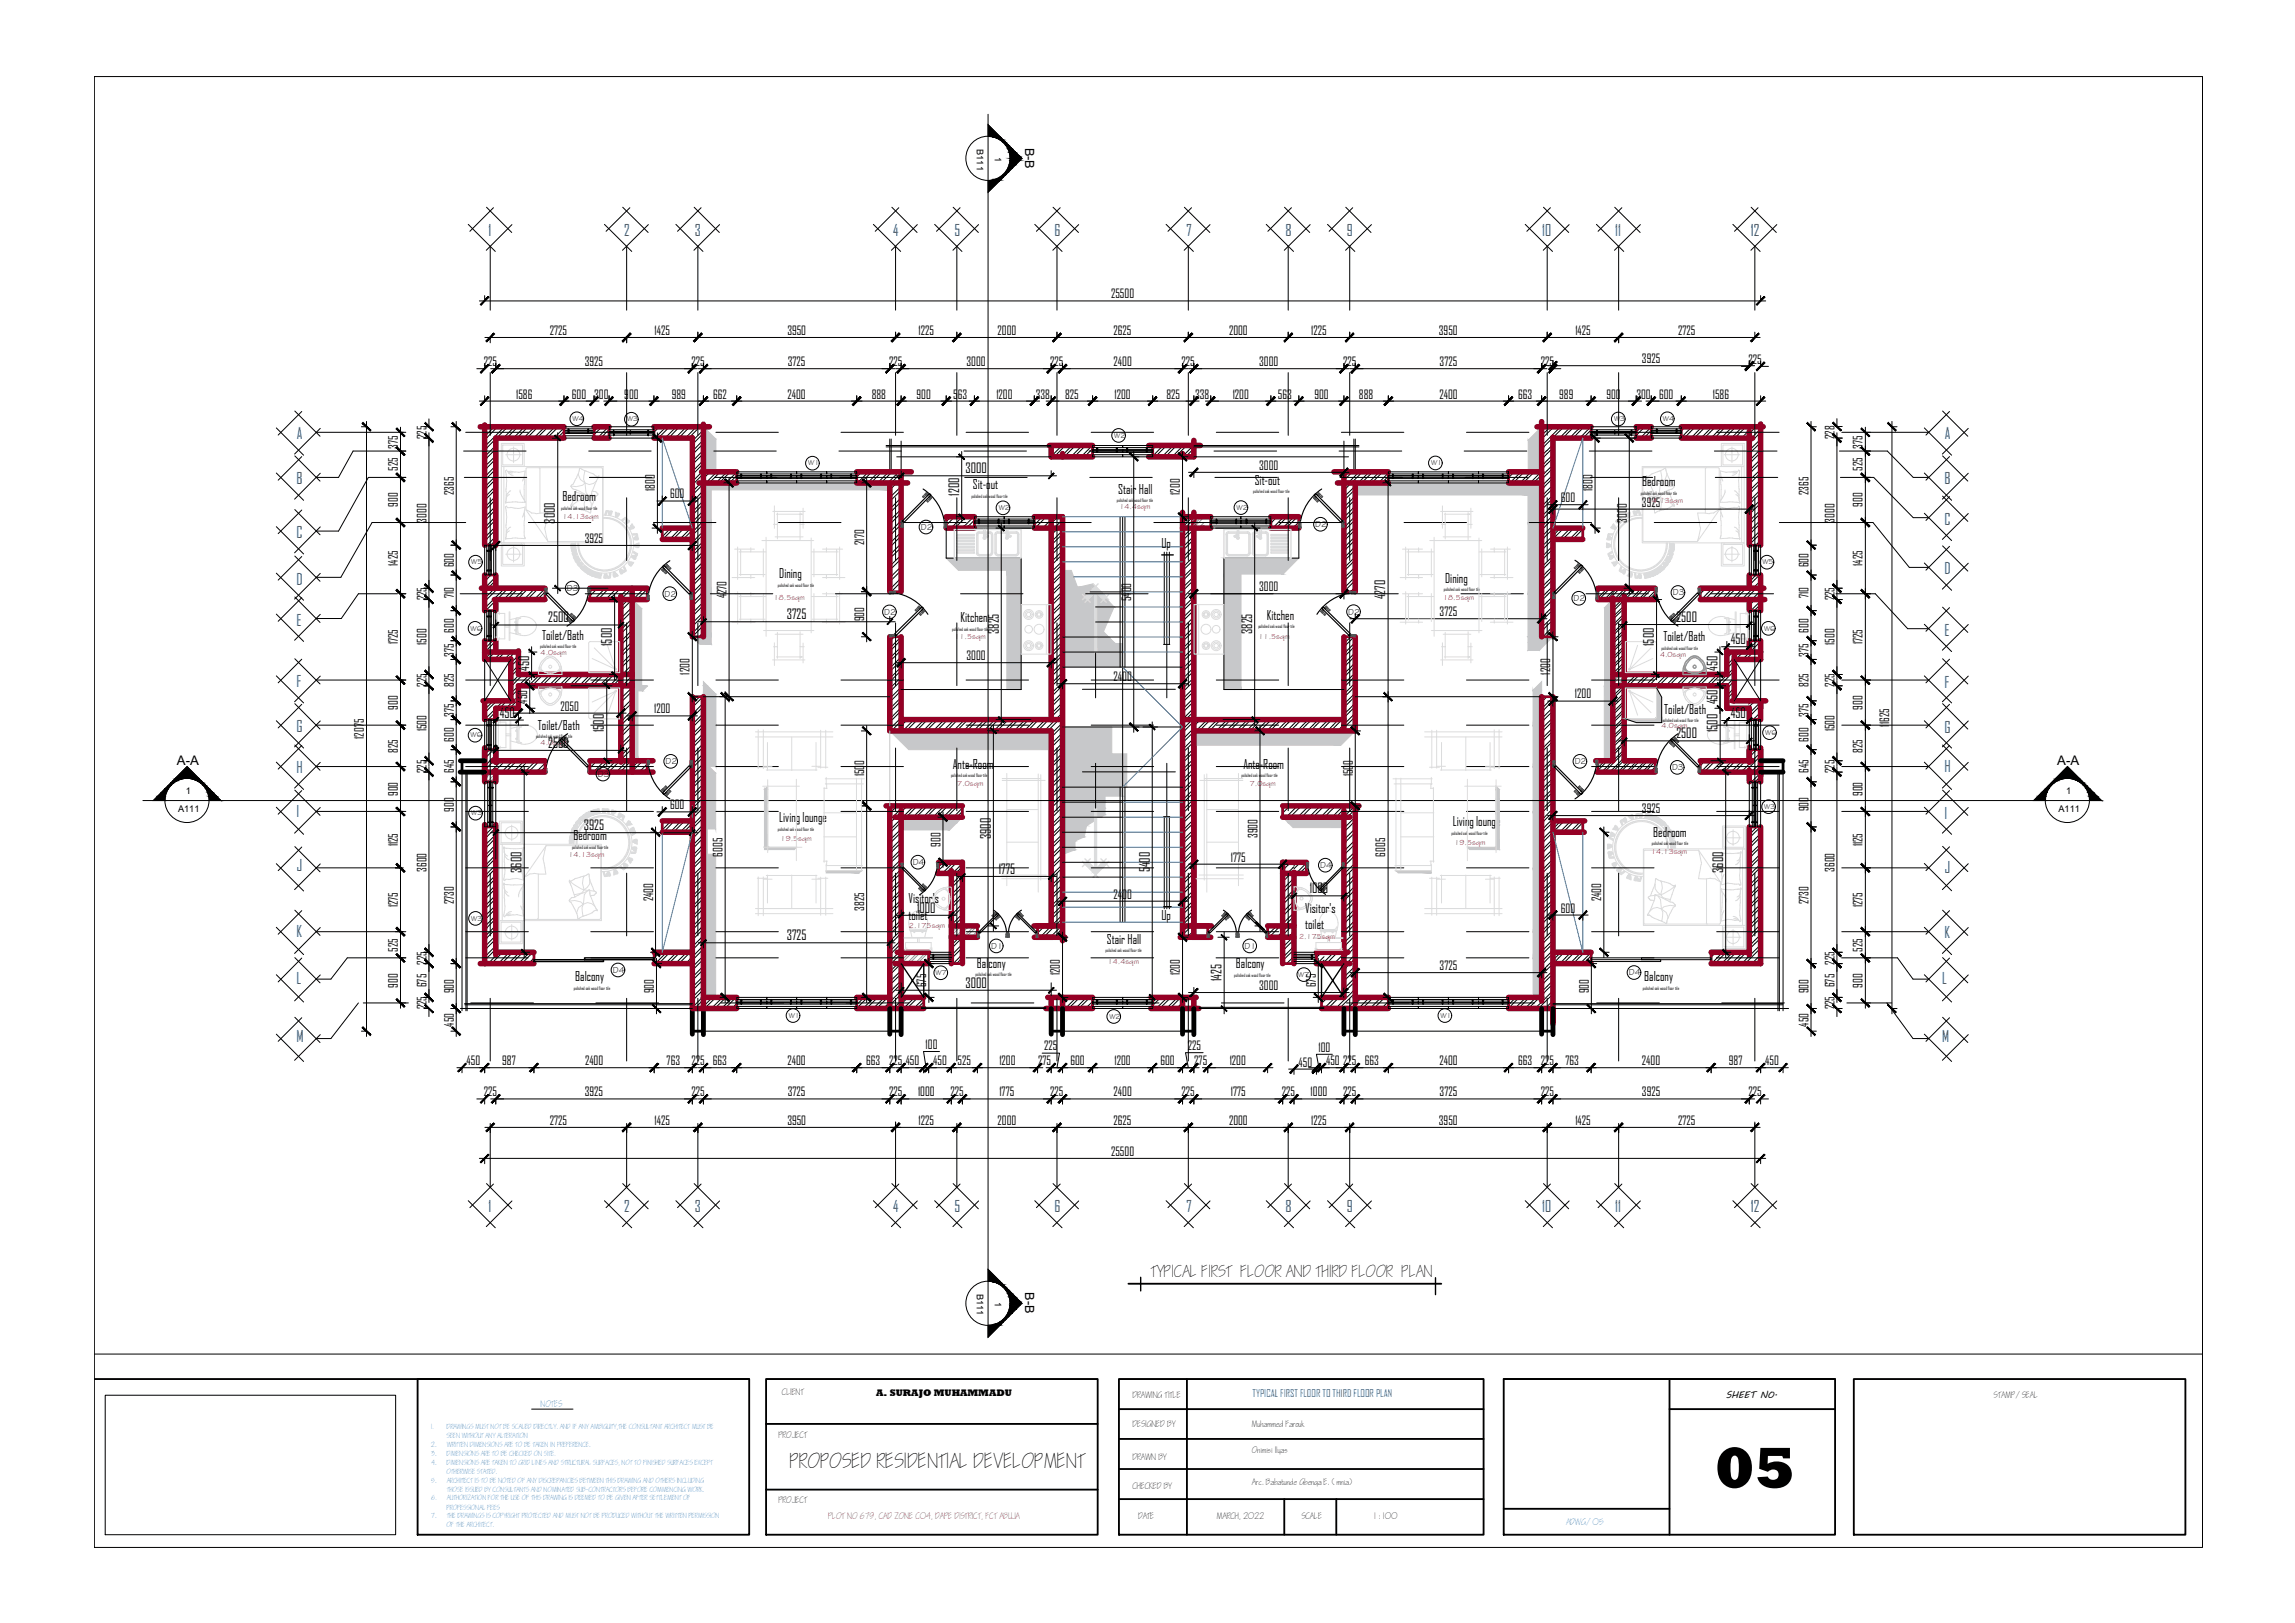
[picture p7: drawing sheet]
<svg xmlns="http://www.w3.org/2000/svg" width="420mm" height="297mm" viewBox="0 0 420 297" stroke-linecap="round" stroke-linejoin="round" font-family="sans-serif">
<defs><g id="words">
<text font-size="10.8" x="313.9" y="272.3">05</text>
<text font-size="3.5" x="144.7" y="268.6">PROPOSED RESIDENTIAL DEVELOPMENT</text>
<g font-size="2.9" fill="#105689">
<text x="89.5" y="43.1">1</text>
<text x="114.3" y="43.1">2</text>
<text x="127.2" y="43.1">3</text>
<text x="163.5" y="43.1">4</text>
<text x="174.8" y="43.1">5</text>
<text x="193" y="43.1">6</text>
<text x="217.2" y="43.1">7</text>
<text x="235.4" y="43.1">8</text>
<text x="246.6" y="43.1">9</text>
<text x="282.4" y="43.1">10</text>
<text x="295.7" y="43.1">11</text>
<text x="320.5" y="43.1">12</text>
<text x="54.4" y="80.4">A</text>
<text x="356.1" y="80.4">A</text>
<text x="54.3" y="88.6">B</text>
<text x="356" y="88.6">B</text>
<text x="54.3" y="98.5">C</text>
<text x="356" y="96">C</text>
<text x="54.3" y="107">D</text>
<text x="356" y="105.1">D</text>
<text x="54.3" y="114.5">E</text>
<text x="356" y="116.4">E</text>
<text x="54.3" y="125.8">F</text>
<text x="356" y="126">F</text>
<text x="54.3" y="134">G</text>
<text x="356" y="134.2">G</text>
<text x="54.3" y="141.4">H</text>
<text x="356" y="141.4">H</text>
<text x="54.3" y="149.5">I</text>
<text x="356" y="149.9">I</text>
<text x="54.3" y="159.5">J</text>
<text x="356" y="159.9">J</text>
<text x="54.3" y="171.6">K</text>
<text x="356" y="171.7">K</text>
<text x="54.3" y="180.2">L</text>
<text x="355.6" y="180.2">L</text>
<text x="54.3" y="190.8">M</text>
<text x="355.6" y="190.8">M</text>
<text x="89.5" y="221.8">1</text>
<text x="114.3" y="221.8">2</text>
<text x="127.2" y="221.8">3</text>
<text x="163.5" y="221.8">4</text>
<text x="174.8" y="221.8">5</text>
<text x="193" y="221.8">6</text>
<text x="217.2" y="221.8">7</text>
<text x="235.4" y="221.8">8</text>
<text x="246.6" y="221.8">9</text>
<text x="282.4" y="221.8">10</text>
<text x="295.7" y="221.8">11</text>
<text x="320.5" y="221.8">12</text>
</g>
<text font-size="2.8" x="210.8" y="233.6">TYPICAL FIRST FLOOR AND THIRD FLOOR PLAN</text>
<g font-size="2.5">
<text x="176.8" y="86.6">3000</text>
<text x="101.6" y="95.8" transform="rotate(-90 101.6 95.8)">3000</text>
<text x="175.6" y="90.7" transform="rotate(-90 175.6 90.7)">1200</text>
<text x="100.4" y="113.9">2500</text>
<text x="144.1" y="113.3">3725</text>
<text x="253.6" y="109.7" transform="rotate(-90 253.6 109.7)">4270</text>
<text x="306.9" y="113.8">2500</text>
<text x="112" y="118.2" transform="rotate(-90 112 118.2)">1500</text>
<text x="182.8" y="116" transform="rotate(-90 182.8 116)">3825</text>
<text x="229.2" y="116" transform="rotate(-90 229.2 116)">3825</text>
<text x="302.8" y="118.2" transform="rotate(-90 302.8 118.2)">1500</text>
<text x="316.9" y="117.9">450</text>
<text x="96.9" y="122.7" transform="rotate(-90 96.9 122.7)">450</text>
<text x="314.4" y="122.7" transform="rotate(-90 314.4 122.7)">450</text>
<text x="91.5" y="131.3">450</text>
<text x="314.4" y="128.9" transform="rotate(-90 314.4 128.9)">450</text>
<text x="316.9" y="131.4">450</text>
<text x="100.4" y="136.9">2500</text>
<text x="110.6" y="134" transform="rotate(-90 110.6 134)">1500</text>
<text x="306.9" y="135.1">2500</text>
<text x="314.5" y="134" transform="rotate(-90 314.5 134)">1500</text>
<text x="106.9" y="151.9">3925</text>
<text x="181.4" y="153.5" transform="rotate(-90 181.4 153.5)">3900</text>
<text x="95.5" y="159.7" transform="rotate(-90 95.5 159.7)">3600</text>
<text x="182.8" y="159.9">1775</text>
<text x="210.5" y="159.7" transform="rotate(-90 210.5 159.7)">5400</text>
<text x="315.5" y="159.7" transform="rotate(-90 315.5 159.7)">3600</text>
<text x="167.9" y="167">1000</text>
<text x="239.8" y="163.5">1000</text>
<text x="144.1" y="172">3725</text>
<text x="223.6" y="179.6" transform="rotate(-90 223.6 179.6)">1425</text>
<text x="176.8" y="180.8">3000</text>
</g>
<g font-size="2.4">
<text x="178.1" y="89.5">Sit-out</text>
<text x="229.7" y="88.7">Sit-out</text>
<text x="300.7" y="88.9">Bedroom</text>
<text x="103" y="91.7">Bedroom</text>
<text x="204.7" y="90.3">Stair Hall</text>
<text x="212.6" y="100.2">Up</text>
<text x="142.7" y="105.7">Dining</text>
<text x="264.6" y="106.6">Dining</text>
<text x="175.9" y="113.9">Kitchen</text>
<text x="231.9" y="113.5">Kitchen</text>
<text x="99.2" y="117.1">Toilet/Bath</text>
<text x="304.5" y="117.3">Toilet/Bath</text>
<text x="304.7" y="130.6">Toilet/Bath</text>
<text x="98.5" y="133.5">Toilet/Bath</text>
<text x="32.4" y="140">A-A</text>
<text x="174.5" y="140.7">Ante-Room</text>
<text x="227.6" y="140.7">Ante-Room</text>
<text x="376.6" y="140">A-A</text>
<text x="105" y="153.8">Bedroom</text>
<text x="142.7" y="150.5">Living lounge</text>
<text x="266" y="151.2">Living lounge</text>
<text x="302.7" y="153.2">Bedroom</text>
<text x="166.3" y="165.3">Visitor's</text>
<text x="238.9" y="167">Visitor's</text>
<text x="166.3" y="168.3">toilet</text>
<text x="202.6" y="172.7">Stair Hall</text>
<text x="212.6" y="168.4">Up</text>
<text x="238.9" y="170.1">toilet</text>
<text x="105.3" y="179.6">Balcony</text>
<text x="178.9" y="177.1">Balcony</text>
<text x="226.3" y="177.2">Balcony</text>
<text x="301" y="179.6">Balcony</text>
</g>
<g font-size="2.3">
<text x="187.7" y="27" transform="rotate(90 187.7 27)">B-B</text>
<text x="203.4" y="54.6">25500</text>
<text x="100.7" y="61.3">2725</text>
<text x="119.8" y="61.3">1425</text>
<text x="144.1" y="61.3">3950</text>
<text x="168.1" y="61.3">1225</text>
<text x="182.6" y="61.3">2000</text>
<text x="203.9" y="61.3">2625</text>
<text x="225" y="61.3">2000</text>
<text x="240.1" y="61.3">1225</text>
<text x="263.4" y="61.3">3950</text>
<text x="288.4" y="61.3">1425</text>
<text x="307.3" y="61.3">2725</text>
<text x="88.6" y="67">225</text>
<text x="107.1" y="67">3925</text>
<text x="126.6" y="67">225</text>
<text x="144.2" y="67">3725</text>
<text x="162.8" y="67">225</text>
<text x="177" y="67">3000</text>
<text x="192.3" y="67">225</text>
<text x="203.9" y="67">2400</text>
<text x="216.3" y="67">225</text>
<text x="230.5" y="67">3000</text>
<text x="245.9" y="67">225</text>
<text x="263.6" y="67">3725</text>
<text x="282.1" y="67">225</text>
<text x="300.6" y="66.4">3925</text>
<text x="320.1" y="66.6">225</text>
<text x="94.5" y="72.9">1586</text>
<text x="104.7" y="72.9">600</text>
<text x="108.8" y="72.9">300</text>
<text x="114.3" y="72.9">900</text>
<text x="123" y="72.9">989</text>
<text x="130.6" y="72.9">662</text>
<text x="144.2" y="72.9">2400</text>
<text x="159.6" y="72.9">888</text>
<text x="167.8" y="72.9">900</text>
<text x="174.5" y="72.9">563</text>
<text x="182.4" y="72.9">1200</text>
<text x="189.6" y="72.9">338</text>
<text x="195" y="72.9">825</text>
<text x="204" y="72.9">1200</text>
<text x="213.5" y="72.9">825</text>
<text x="218.8" y="72.9">338</text>
<text x="225.7" y="72.9">1200</text>
<text x="233.9" y="72.9">563</text>
<text x="240.6" y="72.9">900</text>
<text x="248.8" y="72.9">888</text>
<text x="263.5" y="72.9">2400</text>
<text x="277.9" y="72.9">663</text>
<text x="285.5" y="72.9">989</text>
<text x="294.1" y="72.9">900</text>
<text x="299.6" y="72.9">300</text>
<text x="303.7" y="72.9">600</text>
<text x="313.6" y="72.9">1586</text>
<text x="72.9" y="82.1" transform="rotate(-90 72.9 82.1)">375</text>
<text x="78.1" y="80.3" transform="rotate(-90 78.1 80.3)">225</text>
<text x="335.8" y="80.3" transform="rotate(-90 335.8 80.3)">228</text>
<text x="341" y="82.1" transform="rotate(-90 341 82.1)">375</text>
<text x="72.9" y="86.2" transform="rotate(-90 72.9 86.2)">525</text>
<text x="119.9" y="89.9" transform="rotate(-90 119.9 89.9)">1800</text>
<text x="230.5" y="85.9">3000</text>
<text x="291.5" y="89.9" transform="rotate(-90 291.5 89.9)">1800</text>
<text x="341" y="86.2" transform="rotate(-90 341 86.2)">525</text>
<text x="72.9" y="92.8" transform="rotate(-90 72.9 92.8)">900</text>
<text x="78.1" y="95.7" transform="rotate(-90 78.1 95.7)">3000</text>
<text x="83.1" y="90.6" transform="rotate(-90 83.1 90.6)">2365</text>
<text x="122.7" y="91.2">600</text>
<text x="216" y="90.6" transform="rotate(-90 216 90.6)">1200</text>
<text x="285.8" y="91.9">600</text>
<text x="297.8" y="95.7" transform="rotate(-90 297.8 95.7)">3000</text>
<text x="300.6" y="92.7">3925</text>
<text x="331.1" y="90.6" transform="rotate(-90 331.1 90.6)">2365</text>
<text x="335.8" y="95.7" transform="rotate(-90 335.8 95.7)">3000</text>
<text x="341" y="92.8" transform="rotate(-90 341 92.8)">900</text>
<text x="107.1" y="99.4">3925</text>
<text x="158.2" y="99.7" transform="rotate(-90 158.2 99.7)">2170</text>
<text x="72.9" y="103.5" transform="rotate(-90 72.9 103.5)">1425</text>
<text x="83.1" y="103.8" transform="rotate(-90 83.1 103.8)">600</text>
<text x="331.1" y="103.8" transform="rotate(-90 331.1 103.8)">600</text>
<text x="341" y="103.5" transform="rotate(-90 341 103.5)">1425</text>
<text x="78.1" y="109.9" transform="rotate(-90 78.1 109.9)">225</text>
<text x="83.1" y="109.5" transform="rotate(-90 83.1 109.5)">710</text>
<text x="133" y="109.5" transform="rotate(-90 133 109.5)">4270</text>
<text x="158.2" y="113.7" transform="rotate(-90 158.2 113.7)">900</text>
<text x="207.1" y="110" transform="rotate(-90 207.1 110)">5400</text>
<text x="230.5" y="108.2">3000</text>
<text x="263.6" y="112.8">3725</text>
<text x="331.1" y="109.5" transform="rotate(-90 331.1 109.5)">710</text>
<text x="335.8" y="109.9" transform="rotate(-90 335.8 109.9)">225</text>
<text x="72.9" y="117.9" transform="rotate(-90 72.9 117.9)">1725</text>
<text x="78.1" y="118.1" transform="rotate(-90 78.1 118.1)">1500</text>
<text x="83.1" y="115.8" transform="rotate(-90 83.1 115.8)">600</text>
<text x="331.1" y="115.8" transform="rotate(-90 331.1 115.8)">600</text>
<text x="335.8" y="118.1" transform="rotate(-90 335.8 118.1)">1500</text>
<text x="341" y="117.9" transform="rotate(-90 341 117.9)">1725</text>
<text x="78.1" y="125.7" transform="rotate(-90 78.1 125.7)">225</text>
<text x="83.1" y="125.7" transform="rotate(-90 83.1 125.7)">825</text>
<text x="83.1" y="120.2" transform="rotate(-90 83.1 120.2)">375</text>
<text x="126.2" y="123.5" transform="rotate(-90 126.2 123.5)">1200</text>
<text x="177" y="120.8">3000</text>
<text x="203.9" y="124.7">2400</text>
<text x="283.8" y="123.5" transform="rotate(-90 283.8 123.5)">1200</text>
<text x="331.1" y="125.7" transform="rotate(-90 331.1 125.7)">825</text>
<text x="331.1" y="120.2" transform="rotate(-90 331.1 120.2)">375</text>
<text x="335.8" y="125.7" transform="rotate(-90 335.8 125.7)">225</text>
<text x="72.9" y="129.9" transform="rotate(-90 72.9 129.9)">900</text>
<text x="83.1" y="131.2" transform="rotate(-90 83.1 131.2)">375</text>
<text x="96.5" y="128.8" transform="rotate(-90 96.5 128.8)">450</text>
<text x="102.6" y="130">2050</text>
<text x="119.8" y="130.5">1200</text>
<text x="288.3" y="127.8">1200</text>
<text x="331.1" y="131.2" transform="rotate(-90 331.1 131.2)">375</text>
<text x="341" y="129.9" transform="rotate(-90 341 129.9)">900</text>
<text x="66.6" y="135.2" transform="rotate(-90 66.6 135.2)">12075</text>
<text x="72.9" y="137.8" transform="rotate(-90 72.9 137.8)">825</text>
<text x="78.1" y="133.9" transform="rotate(-90 78.1 133.9)">1500</text>
<text x="83.1" y="135.8" transform="rotate(-90 83.1 135.8)">600</text>
<text x="331.1" y="135.8" transform="rotate(-90 331.1 135.8)">600</text>
<text x="335.8" y="133.9" transform="rotate(-90 335.8 133.9)">1500</text>
<text x="341" y="137.8" transform="rotate(-90 341 137.8)">825</text>
<text x="345.9" y="133" transform="rotate(-90 345.9 133)">11625</text>
<text x="78.1" y="141.5" transform="rotate(-90 78.1 141.5)">225</text>
<text x="83.1" y="141.4" transform="rotate(-90 83.1 141.4)">645</text>
<text x="158.2" y="142.1" transform="rotate(-90 158.2 142.1)">1500</text>
<text x="247.6" y="142.1" transform="rotate(-90 247.6 142.1)">1500</text>
<text x="331.1" y="141.4" transform="rotate(-90 331.1 141.4)">645</text>
<text x="335.8" y="141.5" transform="rotate(-90 335.8 141.5)">225</text>
<text x="72.9" y="145.7" transform="rotate(-90 72.9 145.7)">900</text>
<text x="83.1" y="148.5" transform="rotate(-90 83.1 148.5)">900</text>
<text x="122.7" y="148.1">600</text>
<text x="300.6" y="148.8">3925</text>
<text x="331.1" y="148.5" transform="rotate(-90 331.1 148.5)">900</text>
<text x="341" y="145.7" transform="rotate(-90 341 145.7)">900</text>
<text x="72.9" y="154.9" transform="rotate(-90 72.9 154.9)">1125</text>
<text x="172.2" y="155" transform="rotate(-90 172.2 155)">900</text>
<text x="230.2" y="153.4" transform="rotate(-90 230.2 153.4)">3900</text>
<text x="341" y="154.9" transform="rotate(-90 341 154.9)">1125</text>
<text x="78.1" y="159.6" transform="rotate(-90 78.1 159.6)">3600</text>
<text x="132.3" y="156.8" transform="rotate(-90 132.3 156.8)">6005</text>
<text x="225.3" y="157.7">1775</text>
<text x="253.6" y="156.8" transform="rotate(-90 253.6 156.8)">6005</text>
<text x="335.8" y="159.6" transform="rotate(-90 335.8 159.6)">3600</text>
<text x="72.9" y="166" transform="rotate(-90 72.9 166)">1275</text>
<text x="83.1" y="165.5" transform="rotate(-90 83.1 165.5)">2730</text>
<text x="119.5" y="164.9" transform="rotate(-90 119.5 164.9)">2400</text>
<text x="158.2" y="166.7" transform="rotate(-90 158.2 166.7)">3825</text>
<text x="203.9" y="164.5">2400</text>
<text x="285.8" y="167">600</text>
<text x="293.2" y="164.9" transform="rotate(-90 293.2 164.9)">2400</text>
<text x="331.1" y="165.4" transform="rotate(-90 331.1 165.4)">2730</text>
<text x="341" y="166" transform="rotate(-90 341 166)">1275</text>
<text x="72.9" y="174.2" transform="rotate(-90 72.9 174.2)">525</text>
<text x="78.1" y="176.5" transform="rotate(-90 78.1 176.5)">225</text>
<text x="194.1" y="178.5" transform="rotate(-90 194.1 178.5)">1200</text>
<text x="216" y="178.5" transform="rotate(-90 216 178.5)">1200</text>
<text x="263.6" y="177.5">3725</text>
<text x="335.8" y="176.5" transform="rotate(-90 335.8 176.5)">225</text>
<text x="341" y="174.2" transform="rotate(-90 341 174.2)">525</text>
<text x="72.9" y="180.8" transform="rotate(-90 72.9 180.8)">900</text>
<text x="78.1" y="184.7" transform="rotate(-90 78.1 184.7)">225</text>
<text x="78.1" y="180.7" transform="rotate(-90 78.1 180.7)">675</text>
<text x="83.1" y="181.8" transform="rotate(-90 83.1 181.8)">900</text>
<text x="119.7" y="181.8" transform="rotate(-90 119.7 181.8)">900</text>
<text x="169.6" y="180.7" transform="rotate(-90 169.6 180.7)">675</text>
<text x="230.5" y="181.2">3000</text>
<text x="240.9" y="180.7" transform="rotate(-90 240.9 180.7)">675</text>
<text x="290.9" y="181.8" transform="rotate(-90 290.9 181.8)">900</text>
<text x="331.1" y="181.8" transform="rotate(-90 331.1 181.8)">900</text>
<text x="335.8" y="184.7" transform="rotate(-90 335.8 184.7)">225</text>
<text x="335.8" y="180.7" transform="rotate(-90 335.8 180.7)">675</text>
<text x="341" y="180.8" transform="rotate(-90 341 180.8)">900</text>
<text x="83.1" y="187.9" transform="rotate(-90 83.1 187.9)">450</text>
<text x="169.5" y="191.9">100</text>
<text x="331.1" y="187.9" transform="rotate(-90 331.1 187.9)">450</text>
<text x="85.4" y="194.9">450</text>
<text x="91.9" y="194.9">987</text>
<text x="107.1" y="194.9">2400</text>
<text x="122" y="194.9">763</text>
<text x="126.6" y="194.9">225</text>
<text x="130.5" y="194.9">663</text>
<text x="144.2" y="194.9">2400</text>
<text x="158.6" y="194.9">663</text>
<text x="162.8" y="194.9">225</text>
<text x="165.8" y="194.9">450</text>
<text x="170.9" y="194.9">450</text>
<text x="175.3" y="194.9">525</text>
<text x="183" y="194.9">1200</text>
<text x="190" y="194.9">275</text>
<text x="191.2" y="192.2">225</text>
<text x="196" y="194.9">600</text>
<text x="204" y="194.9">1200</text>
<text x="212.4" y="194.9">600</text>
<text x="217.5" y="192.2">225</text>
<text x="218.7" y="194.9">275</text>
<text x="225.1" y="194.9">1200</text>
<text x="237.7" y="195.2">450</text>
<text x="241.4" y="192.4">100</text>
<text x="242.8" y="194.9">450</text>
<text x="245.9" y="194.9">225</text>
<text x="249.9" y="194.9">663</text>
<text x="263.5" y="194.9">2400</text>
<text x="277.9" y="194.9">663</text>
<text x="282.1" y="194.9">225</text>
<text x="286.6" y="194.9">763</text>
<text x="300.6" y="194.9">2400</text>
<text x="316.5" y="194.9">987</text>
<text x="323.2" y="194.9">450</text>
<text x="88.6" y="200.6">225</text>
<text x="107.1" y="200.6">3925</text>
<text x="126.6" y="200.6">225</text>
<text x="144.2" y="200.6">3725</text>
<text x="162.8" y="200.6">225</text>
<text x="168.1" y="200.6">1000</text>
<text x="174" y="200.6">225</text>
<text x="183" y="200.6">1775</text>
<text x="192.3" y="200.6">225</text>
<text x="203.9" y="200.6">2400</text>
<text x="216.3" y="200.6">225</text>
<text x="225.3" y="200.6">1775</text>
<text x="234.7" y="200.6">225</text>
<text x="239.9" y="200.6">1000</text>
<text x="245.9" y="200.6">225</text>
<text x="263.6" y="200.6">3725</text>
<text x="282.1" y="200.6">225</text>
<text x="300.6" y="200.6">3925</text>
<text x="320.1" y="200.6">225</text>
<text x="100.7" y="205.9">2725</text>
<text x="119.8" y="205.9">1425</text>
<text x="144.1" y="205.9">3950</text>
<text x="168.1" y="205.9">1225</text>
<text x="182.6" y="205.9">2000</text>
<text x="203.9" y="205.9">2625</text>
<text x="225" y="205.9">2000</text>
<text x="240.1" y="205.9">1225</text>
<text x="263.4" y="205.9">3950</text>
<text x="288.4" y="205.9">1425</text>
<text x="307.3" y="205.9">2725</text>
<text x="203.4" y="211.5">25500</text>
<text x="187.7" y="236.5" transform="rotate(90 187.7 236.5)">B-B</text>
</g>
<text font-size="1.9" fill="#2776bb" x="229.3" y="255.7">TYPICAL FIRST FLOOR TO THIRD FLOOR PLAN</text>
<text font-size="1.8" x="160.4" y="255.5">A. SURAJO MUHAMMADU</text>
<g font-size="1.7">
<text x="178.9" y="27.3" transform="rotate(90 178.9 27.3)">B111</text>
<text x="182.1" y="28.8" transform="rotate(90 182.1 28.8)">1</text>
<text x="32.6" y="148.5">A111</text>
<text x="34" y="145.3">1</text>
<text x="376.9" y="148.5">A111</text>
<text x="378.3" y="145.3">1</text>
<text x="178.9" y="236.8" transform="rotate(90 178.9 236.8)">B111</text>
<text x="182.1" y="238.3" transform="rotate(90 182.1 238.3)">1</text>
<text x="315.9" y="255.9">SHEET NO.</text>
</g>
<g font-size="1.6">
<text x="168.6" y="97">D2</text>
<text x="240.8" y="96.5">D2</text>
<text x="103.8" y="108.2">D3</text>
<text x="121.7" y="109.2">D2</text>
<text x="161.9" y="112.5">D2</text>
<text x="246.8" y="112.5">D2</text>
<text x="288.1" y="110">D2</text>
<text x="306.3" y="109">D3</text>
<text x="109.5" y="142.2">D3</text>
<text x="121.8" y="139.9">D2</text>
<text x="288.3" y="139.9">D2</text>
<text x="306.1" y="141">D3</text>
<text x="167.1" y="158.3">D4</text>
<text x="241.7" y="158.8">D4</text>
<text x="181.5" y="173.7">D1</text>
<text x="227.8" y="173.7">D1</text>
<text x="112.2" y="178.1">D4</text>
<text x="298.2" y="178.5">D4</text>
</g>
<g font-size="1.5" fill="#2776bb">
<text x="99" y="257.6">NOTES</text>
<text x="286.8" y="279.1">ADWG/05</text>
</g>
<g font-size="1.5">
<text x="143.2" y="255.2">CLIENT</text>
<text x="207.4" y="255.8">DRAWING TITLE</text>
<text x="365" y="255.9">STAMP/SEAL</text>
<text x="142.6" y="263.2">PROJECT</text>
<text x="207.4" y="261.2">DESIGNED BY</text>
<text x="229.2" y="261.1">Muhammed Farouk</text>
<text x="207.4" y="267.1">DRAWN BY</text>
<text x="229.2" y="265.9">Onimisi Ilyas</text>
<text x="142.6" y="275">PROJECT</text>
<text x="207.4" y="272.5">CHECKED BY</text>
<text x="229.2" y="271.7">Arc. Babatunde Gbenga E. (mnia)</text>
<text x="208.4" y="277.9">DATE</text>
<text x="222.8" y="277.9">MARCH, 2022</text>
<text x="238.3" y="277.9">SCALE</text>
<text x="251.6" y="277.9">1 : 100</text>
</g>
<text font-size="1.5" fill="#991b1e" x="151.7" y="278.1">PLOT NO 679, CAD ZONE C04, DAPE DISTRICT, FCT ABUJA</text>
<g font-size="1.4">
<text x="104.8" y="77">W4</text>
<text x="114.8" y="77.1">W3</text>
<text x="295.5" y="77.1">W3</text>
<text x="304.4" y="77">W4</text>
<text x="204" y="80.1">W2</text>
<text x="148" y="85.2">W1</text>
<text x="262" y="85.2">W1</text>
<text x="182.8" y="93.3">W2</text>
<text x="226.4" y="93.3">W2</text>
<text x="86.3" y="103.3">W5</text>
<text x="322.7" y="103.3">W5</text>
<text x="86.1" y="115.4">W6</text>
<text x="323" y="115.4">W6</text>
<text x="86.1" y="135">W6</text>
<text x="323.2" y="134.5">W6</text>
<text x="86.3" y="149.2">W3</text>
<text x="323" y="148">W3</text>
<text x="86.3" y="168.5">W3</text>
<text x="171.3" y="178.4">W7</text>
<text x="237.7" y="178.8">W7</text>
<text x="144.4" y="186.3">W1</text>
<text x="203.1" y="186.5">W2</text>
<text x="263.7" y="186.3">W1</text>
</g>
<g font-size="1.4" fill="#991b1e">
<text x="103" y="95">14.13sqm</text>
<text x="204.9" y="93.1">14.4sqm</text>
<text x="301.5" y="92.1">14.13sqm</text>
<text x="141.6" y="109.8">18.5sqm</text>
<text x="264.2" y="109.8">18.5sqm</text>
<text x="99" y="119.8">4.0sqm</text>
<text x="174.8" y="116.9">11.5sqm</text>
<text x="230.4" y="116.9">11.5sqm</text>
<text x="303.9" y="120.2">4.0sqm</text>
<text x="99" y="136.4">4.0sqm</text>
<text x="304.2" y="133.2">4.0sqm</text>
<text x="175.3" y="143.8">7.0sqm</text>
<text x="228.8" y="143.8">7.0sqm</text>
<text x="142.9" y="153.8">19.5sqm</text>
<text x="266.3" y="154.7">19.5sqm</text>
<text x="104.1" y="156.8">14.13sqm</text>
<text x="302.3" y="156.3">14.13sqm</text>
<text x="166.4" y="169.8">2.175sqm</text>
<text x="237.8" y="171.8">2.175sqm</text>
<text x="202.8" y="176.4">14.4sqm</text>
</g>
<g font-size="1.2" fill="#2776bb">
<text x="78.9" y="261.6">1.</text>
<text x="81.8" y="261.6">DRAWINGS MUST NOT BE SCALED DIRECTLY. AND IF ANY AMBIGUITY,THE CONSULTANT ARCHITECT MUST BE</text>
<text x="81.8" y="263.2">SEEN WITHOUT ANY ALTERATION</text>
<text x="79" y="264.9">2.</text>
<text x="79" y="266.5">3.</text>
<text x="79" y="268.1">4.</text>
<text x="81.8" y="266.5">DIMENSIONS ARE TO BE CHECKED ON SITE.</text>
<text x="81.8" y="268.1">DIMENSIONS ARE TAKEN TO GRID LINES AND STRUCTURAL SURFACES, NOT TO FINISHED SURFACES EXCEPT</text>
<text x="81.8" y="269.7">OTHERWISE STATED.</text>
<text x="81.9" y="264.9">WRITTEN DIMENSIONS ARE TO BE TAKEN IN PREFERENCE.</text>
<text x="78.9" y="271.4">5.</text>
<text x="79" y="274.6">6.</text>
<text x="81.9" y="271.4">ARCHITECT IS TO BE NOTED OF ANY DISCREPANCIES BETWEEN THIS DRAWING AND OTHERS INCLUDING</text>
<text x="81.9" y="273">THOSE ISSUED BY CONSULTANTS AND NOMINATED SUB-CONTRACTORS BEFORE COMMENCING WORK.</text>
<text x="81.9" y="274.6">AUTHORIZATION FOR THE USE OF THIS DRAWING IS DEEMED TO BE GIVEN AFTER SETTLEMENT OF</text>
<text x="79" y="277.9">7.</text>
<text x="81.8" y="276.3">PROFESSIONAL FEES</text>
<text x="81.8" y="279.5">OF THE ARCHITECT.</text>
<text x="81.9" y="277.9">THE DRAWINGS IS COPYRIGHT PROTECTED AND MUST NOT BE PRODUCED WITHOUT THE WRITTEN PERMISSION</text>
</g>
<g font-size=".9">
<text x="102.7" y="93.3">polished oak wood floor tile</text>
<text x="177.8" y="91.1">polished oak wood floor tile</text>
<text x="204.5" y="91.9">polished oak wood floor tile</text>
<text x="229.4" y="90.3">polished oak wood floor tile</text>
<text x="300.4" y="90.5">polished oak wood floor tile</text>
<text x="142.4" y="107.4">polished oak wood floor tile</text>
<text x="264.3" y="108.2">polished oak wood floor tile</text>
<text x="98.9" y="118.7">polished oak wood floor tile</text>
<text x="174.3" y="115.4">polished oak wood floor tile</text>
<text x="230.4" y="115">polished oak wood floor tile</text>
<text x="304.2" y="118.9">polished oak wood floor tile</text>
<text x="98.1" y="135.1">polished oak wood floor tile</text>
<text x="304.3" y="132.2">polished oak wood floor tile</text>
<text x="174.1" y="142.3">polished oak wood floor tile</text>
<text x="227.3" y="142.3">polished oak wood floor tile</text>
<text x="104.7" y="155.4">polished oak wood floor tile</text>
<text x="142.4" y="152.1">polished oak wood floor tile</text>
<text x="265.7" y="152.8">polished oak wood floor tile</text>
<text x="302.4" y="154.7">polished oak wood floor tile</text>
<text x="178.6" y="178.6">polished oak wood floor tile</text>
<text x="202.4" y="174.3">polished oak wood floor tile</text>
<text x="226" y="178.8">polished oak wood floor tile</text>
<text x="105.1" y="181.2">polished oak wood floor tile</text>
<text x="300.8" y="181.2">polished oak wood floor tile</text>
</g>
</g></defs>
<!-- layer: Others 1 -->
<g fill="none" stroke="#dcdcdc" stroke-width=".18">
<path d="M91.8 81.2h4.2v4.1h-4.2zM91.8 99.4h4.2v4.2h-4.2zM91.8 85.4h18.6v14h-18.6zM92 81.4h3.7v3.7h-3.7zM92 99.7h3.7v3.6h-3.7zM92.2 85.4v14M92.5 86.1l.2 .8M92.5 92.7l.2 .8M92.6 91.8l-.1 .2M92.6 92.1h.1M92.6 98.7h.1M92.6 83.2h2.8"/>
<path d="M92.6 89.6v.3M92.6 92h.1M92.6 98.6h.1M92.6 86.8l.1 .4M92.6 93.5l.1 .3M92.7 91.6l-.1 .2M92.7 98.2l-.2 .4M92.7 91.1l-.1 .4M92.7 97.8l-.1 .3M92.7 96l-.1 .5M92.7 89.4l-.1 .2M92.7 89.9v1.2"/>
<path d="M92.7 96.5v1.2M92.7 91.1v.5M92.7 97.7v.5M92.7 89.1v.3M92.7 95.7v.3M92.7 87.2v1.8M92.7 93.8v1.9M92.7 92h.2M92.7 98.6h.2M92.7 92h-.1M92.7 98.6h-.1M92.8 86l-.2 .1"/>
<path d="M92.8 92.6l-.2 .1M92.8 86l.1 .3M92.8 92.6l.1 .3M92.9 86.3a1.29 1.29 0 0 0 1 .7M93 97.3l-.3 .5M93.1 86.3l.2 .2M93.1 96.7l-.4 .6M93.2 91.9l-.3 .1M93.2 98.6h-.3M93.3 97.1l-.3 .2M93.3 90.5l-.5 .3-.1 .4M93.3 89.9l-.6 .8"/>
<path d="M93.3 86.5h.1M93.3 89.9h.1M93.3 96.5l-.2 .2M93.4 86.5h.5M93.4 86.2l.3 .1M93.4 92.9h.3M93.4 86.2l-.5 .1M93.4 92.9h-.5M93.5 89.8l-.2 .1M93.5 96.5h-.2M93.7 86.3l.6 .1M93.7 92.9l.4 .1"/>
<path d="M93.8 98.5l-.6 .1M94 81.8v2.9M94 100v2.9M94.1 93h.2M94.3 86.4h.6M94.7 91.9h-1.5M94.7 98.5h-.9M94.7 98.5l1.3 .1M94.7 91.9h1M95.2 89.7v.3M95.2 90l.4 .9M95.5 99.6h.1"/>
<path d="M95.6 90.9l.1 .2M95.7 87.8v.2M95.7 91.2l.3 .3M95.8 94.3l-.1 .3M95.8 87.7l-.1 .2M95.9 87.4l-.1 .2M95.9 90.7l.1 .9M95.9 97.4l.1 .9M96 88.7l-.1 .9M96 95.3l-.1 .9M96 89.6v1.2M96 96.2v1.2"/>
<path d="M96 87.1l-.1 .3M96 93.7l-.2 .6M96 86.9v1.8M96 93.5v1.8M96 91.6v.1M96 86.7v.2M96 93.3v.2M96.1 91.7v.2h-.4M96.1 98.3v.3M96.1 98.6h-.1M96.1 86.2l-.1 .5M96.1 92.8l-.1 .5"/>
<path d="M96.1 86.2l-1.2 .3M96.1 92h.1M96.1 92.8l-1.1 .2h-.7M96.1 98.6h.1M96.3 93.3l1 .6M96.3 85.8v7.5M96.3 93.3l4 5.8M96.5 85.6l-.2 .2M96.5 85.6h13.6M97.3 93.9l.8 .1M98.7 85.6l.1 .2M98.8 85.8v8.1"/>
<path d="M99.8 96.8l.3 1.8M99.8 96.5l-.1 .3M99.9 95.9l-.1 .6M100.1 95l-.2 .9M100.2 98.6l.1 .5M100.2 93.9l-.1 1.1M100.3 93.9l-2.1 .1M100.3 99.1h9.8M104.5 89v.1M104.5 99.9l.9 .1M104.5 99.6l.9 .1M104.5 99.7l.8 .1"/>
<path d="M104.5 99.8l.9 .1M104.6 89l.2 .4M104.6 92.6h.1M104.6 99.7l.8 .1M104.6 99.9l.8 .1M104.6 88.8l-.1 .2M104.6 92.6l-.1 .1M104.6 92.3l-.1 .3M104.7 92.5l-.1 .1M104.7 99.9l-.1 .2M104.8 92.6h-.1M104.8 99.9l-.2 .3"/>
<path d="M104.8 92.5h.1M104.8 92.6l.5 .3M104.8 89.4l.3 .2M104.9 99.9l-.3 .4M104.9 99.9l-.3 .5M105 99.9l-.3 .4M105.1 99.9l-.5 .8M105.1 89.5l.6 .3M105.1 88.2l-.2 .4-.3 .2M105.2 99.9l-.2 .3M105.2 99.9l-.1 .2M105.3 99.4v.5"/>
<path d="M105.3 92.8l.2 .1M105.4 87.6l-.3 .7M105.5 92.9l.2 .1M105.5 90.1l1.3 .4 1.4 1.6v.9M105.6 89.7l-1 2.6M105.6 87.3l-.1 .3M105.7 93.1l.8 .2M105.7 89.7l.5 .3M105.9 86.7l-.3 .6M105.9 86.7v.2l.4 .9 .8 .6-.5 .4-1.1 .3-1-.2M106.1 86.1l-.2 .6M106.1 86l-.1 .2"/>
<path d="M106.1 85.8v.2M106.1 85.7v.1M106.2 85.7h-.1M106.2 85.7l.8 .4M106.2 90l.9 .4M106.5 93.3l.4 .1M106.9 93.4h.2M107 86.1l.1 .1M107.1 90.5l1 .5M107.1 86.2a2.9 2.9 0 0 0 0 2.2M107.1 86.2h.2M107.1 93.5h.2"/>
<path d="M107.2 93.5l.5 .2M107.2 91l-.3 1.2 .2 1 .2 .3M107.3 86.2l.3 .1M107.7 86.4l.8 .3M107.7 93.7l.2 .1M108 93.8l.1 .1M108.1 93.9h.1M108.1 90.9a5.5 5.5 0 0 0-3.6 1.7M108.1 91h.1M108.2 93.5l-.1 .3M108.2 90.9v.1M108.3 90.7l-.1 .2"/>
<path d="M108.3 90.4v.2M108.3 90.2v.3M108.4 89.9h.2M108.4 86.7l.3 .1M108.6 89.9h.3M108.6 91.9l-.4 1.6M108.7 86.7l.1 .2M108.8 91.5l-.2 .3M108.8 86.9l.2 .2M108.9 90h.1M108.9 88.8l-.6 1.4M108.9 91.2l-.1 .4"/>
<path d="M109 89.9l.1 .1M109 87l.3 .2M109.1 90.8l-.2 .4M109.1 90.1l.2 .1M109.1 90.8l-.9 .1M109.2 88l-.3 .8M109.3 90.2v.1M109.3 90.3l.1 .1M109.4 87.7a1.47 1.47 0 0 1-2.3 .7l.2 1.7 .4 .6M109.4 90.6l-.3 .2M109.5 90.4l-.1 .2M109.5 87.5l-.1 .1"/>
<path d="M109.5 87.2h-.2M109.6 87.3l-.1 .2M109.6 87.2h-.1M109.6 87.2v.2M109.6 87.2h.1M110.1 85.6l.2 .2M110.3 98.9l-.2 .2M110.3 85.8v13.1M110.4 94.7a4.9 4.9 0 0 1 5.2 4.8 4.9 4.9 0 0 1-5 5 4.9 4.9 0 0 1-4.8-5.2M110.4 94.3a5.3 5.3 0 0 1 5.6 5.2 5.3 5.3 0 0 1-5.4 5.4 5.3 5.3 0 0 1-5.2-5.6M110.4 94.9a4.7 4.7 0 0 1 5 4.6 4.7 4.7 0 0 1-4.8 4.8 4.7 4.7 0 0 1-4.6-5M110.7 94.7a4.9 4.9 0 0 1 4.9 5 4.9 4.9 0 0 1-5.1 4.8 4.9 4.9 0 0 1-4.7-5.1"/>
<path d="M111 93.4l-.3 .8M111 93.4l-.3 .9M111.1 93.5l-.3 .8M111.1 93.4l-.2 .8M111.2 93.4l-.3 .9M111.2 93.5l.4 .4M111.3 93.6l.2 .3M111.3 93.7l.2 .3M111.3 93.5l.3 .3M111.3 94l.2 .1M111.3 93.9l.2 .2M111.4 93.5l.2 .2"/>
<path d="M111.5 93.5l.2 .1M111.7 93.5l-.2 .8M111.8 93.5l-.3 .9M111.8 93.6l-.2 .8M111.9 93.5l-.3 .8M112 93.5l-.3 .9M112.6 94.3l.2 .1M112.6 94.1l.2 .3M112.6 94l.3 .4M112.6 93.9l.3 .4M112.6 93.7l.3 .5M112.7 93.7l.2 .4"/>
<path d="M112.8 93.8l.2 .3M112.9 93.8l.1 .2M113.1 93.9l-.4 .7M113.2 93.9l-.5 .8M113.3 93.9l-.5 .8M113.4 93.9l-.5 .8M114.5 94.7l-.7 .5M114.5 95.3v.3M114.5 95.2l.1 .3M114.6 94.7l-.8 .5M114.6 95.1v.4M114.6 94.7l-.7 .6"/>
<path d="M114.6 95l.1 .4M114.6 94.8l.1 .6M114.7 94.8l-.7 .5M114.7 94.9l.1 .4M114.8 94.9l.1 .4M114.9 95v.3M115 95.2l-.6 .5M115.1 95.2l-.7 .5M115.1 95.3l-.6 .5M115.2 95.3l-.7 .5M115.3 95.3l-.7 .5M115.4 96.3v.2"/>
<path d="M115.4 96.2v.3M115.5 96.1v.4M115.6 96v.4M115.7 95.8v.6M115.7 95.9v.5M115.8 96v.4M115.8 97.7h.9M115.9 96.1l-.1 .2M115.9 97.9h.9M116 96.3l-.8 .3M116 96.4l-.7 .3M116.1 96.4l-.7 .3"/>
<path d="M116.1 99.7l.9 .2M116.1 99.8l.9 .2M116.2 96.5l-.8 .3M116.2 99.7l.8 .1M116.2 99.9l.8 .2M116.2 99.9l.8 .1M116.2 98.2v.2M116.4 98.1l-.2 .3M116.5 98.1l-.2 .3M116.5 99.5l-.2 .2M116.6 98l-.2 .4M116.6 99.5l-.2 .2"/>
<path d="M116.7 97.8h-.9M116.7 97.7h-.9M116.7 97.9l-.2 .5M116.7 97.8l-.8 .1M116.7 99.4l-.2 .3M116.8 98l-.2 .4M116.8 98l-.3 .4M116.8 98.2l-.1 .2M116.8 98.4h-.8M116.8 98.6h-.8M116.8 98.5h-.8M116.8 99.4l-.3 .3"/>
<path d="M116.9 98.6h-.8M116.9 98.6l-.9 .1M117 99.4l-.4 .4M117 99.6l-.2 .2M117 99.5l-.2 .3M117 99.4l-.3 .4M139.5 98.9h9.5M140.3 98.3v18.2M141.5 93.6h5.9M141.6 96h.7M141.8 92.6v4.1M141.9 98.3h5.1"/>
<path d="M142.2 94.1h4.7h-.4M142.3 93.9v4.7M146.5 96h.7M146.5 93.8v5M147 93v3.7M148.5 98.5v17.3M261.7 98.9h9.6M262.6 98.3v18.2M263.7 93.6h6M263.9 96h.7M264.1 92.6v4.1M264.2 98.3h5.1"/>
<path d="M264.4 94.1h4.7h-.3M264.6 93.9v4.7M268.8 96h.7M268.8 93.8v5M269.3 93v3.7M270.8 98.5v17.3M294.1 99.6l.2 .2M294.1 99.5l.2 .3M294.1 99.4l.3 .4M294.1 99.4l.4 .4M294.2 98.6l.9 .1M294.2 98.6h.9"/>
<path d="M294.2 98.5h.9M294.3 98.4h.8M294.3 99.4l.3 .3M294.3 98.2l.1 .2M294.3 97.9h.9M294.3 98l.2 .4M294.3 98l.3 .4M294.4 97.8l.8 .1M294.4 97.9l.2 .5M294.4 99.4l.3 .3-.2-.2M294.4 97.7h.9M294.4 97.8h.9"/>
<path d="M294.5 98l.2 .4M294.6 98.1l.2 .3M294.6 99.5l.2 .2M294.7 98.1l.2 .3M294.9 98.2v.2M294.9 96.5l.8 .3M294.9 99.7l-.8 .1M294.9 99.8l-.8 .2M294.9 99.9l-.8 .2M295 96.4l.7 .3M295 99.7l-.9 .2M295.1 96.3l.8 .3"/>
<path d="M295.1 96.4l.7 .3M295.2 96.1v.2M295.3 96v.4M295.4 95.9v.5M295.4 95.8v.6M295.5 96v.4M295.6 96.1v.4M295.7 96.2v.3M295.7 96.3v.2M295.8 95.3l.7 .5M295.9 95.3l.6 .5M296 95.2l.7 .5"/>
<path d="M296 95.3l.6 .5M296.1 95.2l.6 .5M296.2 95v.3M296.3 94.9l-.1 .4M296.4 94.9l-.1 .4M296.4 94.8l.7 .5M296.5 94.7l.6 .6M296.5 94.8l-.1 .6M296.5 95l-.1 .4M296.5 94.8l.7 .5M296.5 94.7l.8 .5M296.5 95.1v.4"/>
<path d="M296.6 95.2l-.1 .3M296.6 94.7l.7 .5M296.6 95.3v.3M297.7 93.9l.5 .8M297.8 93.9l.5 .8M297.9 93.9l.5 .8M298 93.9l.4 .7M298.2 93.8l-.1 .2M298.3 93.8l-.2 .3M298.4 93.7l-.2 .4M298.5 94.3l-.2 .1M298.5 94.1l-.2 .3"/>
<path d="M298.5 94l-.3 .4M298.5 93.9l-.3 .4M298.5 93.7l-.3 .5M299.1 93.5l.3 .9M299.2 93.5l.3 .8M299.3 93.6l.2 .8M299.3 93.5l.3 .9M299.4 93.5l.2 .8M299.6 93.5l-.2 .1M299.7 94l-.1 .1M299.7 93.5l-.3 .2M299.8 93.9l-.2 .2"/>
<path d="M299.8 93.7l-.2 .3M299.8 93.5l-.3 .3M299.8 93.4l.3 .9M299.8 93.6l-.3 .3M299.9 93.5l-.4 .4M300 93.4l.2 .8M300 93.5l.2 .8M300.1 93.4l.3 .9M300.1 93.4l.3 .8M300.3 94.7a4.9 4.9 0 0 0-4.9 5 4.9 4.9 0 0 0 5.1 4.8 4.9 4.9 0 0 0 4.7-5.1M300.6 94.9a4.7 4.7 0 0 0-5 4.6 4.7 4.7 0 0 0 4.8 4.8 4.7 4.7 0 0 0 4.6-5M300.6 94.3a5.3 5.3 0 0 0-5.6 5.2 5.3 5.3 0 0 0 5.4 5.4 5.3 5.3 0 0 0 5.2-5.6"/>
<path d="M300.6 94.7a4.9 4.9 0 0 0-5.2 4.8 4.9 4.9 0 0 0 5 5 4.9 4.9 0 0 0 4.8-5.2M300.7 85.4h18.6v14h-18.6zM300.7 98.9l.2 .2h9.9M300.7 85.8l.2-.2h13.7l.1 .2M300.8 85.8v13.1M301.4 87.2l.1 .2M301.5 87.2h.1M301.5 87.3l.1 .2M301.5 87.2h.3M301.6 90.4v.2M301.6 87.5l.1 .1M301.6 90.4h.1"/>
<path d="M301.7 90.6l.2 .2M301.7 87.7a1.5 1.5 0 0 0 2.3 .7l-.2 1.7-.4 .6M301.7 90.3l-.1 .1M301.8 88l.4 .8M301.9 90.1l-.2 .2M302 90.8l.9 .2M302 90.8l.2 .8M302 87l-.2 .2M302 89.9l-.1 .1M302.2 88.8l.5 1.1M302.2 90h-.1M302.2 86.9l-.2 .2"/>
<path d="M302.3 91.5l.1 .3M302.4 86.7l-.2 .2M302.4 91.9l.2 .3M302.6 92.2l.2 .6M302.6 86.7l-.2 .1M302.6 89.9h-.4M302.7 89.9l.1 .3M302.7 90.2v.3M302.7 90.7l.1 .3M302.8 90.4v.2M302.8 92.8l.1 .7M302.9 93.5v.3"/>
<path d="M302.9 91h-.1M302.9 93.9h.1M303 90.9a5.5 5.5 0 0 1 3.6 1.7M303.1 90.9l-.2 .1M303.1 93.8l-.1 .1M303.3 93.7l-.2 .1M303.8 86.2l-1.2 .5M303.8 93.5l-.5 .2M303.9 91l.3 1.2-.2 1-.2 .3h.1M303.9 86.2h-.2M304 90.5l-.9 .3M304.1 86.1l-.1 .1a2.85 2.85 0 0 1 0 2.2"/>
<path d="M304.2 93.4h-.3M304.5 93.3l-.4 .1M304.9 85.7h.1M304.9 85.7l-.8 .4M304.9 85.7l.1 .5M305 86.1l.2 .6M305.2 86.7l.6 1.2M305.2 86.7l-.4 1.1-.8 .6 .5 .4 1.1 .3 1-.2M305.3 89.7l-1.4 .7M305.3 93.1l-.8 .2M305.5 89.7l.7 2.1M305.6 92.9l-.3 .1"/>
<path d="M305.6 90.1l-1.4 .4-1.4 1.6v.9M305.7 92.8l-.1 .1M305.7 99.4v.5M305.7 87.9l.2 .4M305.9 99.9l.1 .2M305.9 99.9l.2 .3M305.9 88.2l.2 .4M306 89.5l-.7 .3M306 92.7l-.3 .2M306 99.9l.2 .3M306.1 99.9l.3 .4M306.1 88.6l.3 .2"/>
<path d="M306.2 99.9l.3 .5-.9 .1M306.2 89.4l-.2 .2M306.2 91.8l.2 .5M306.2 92.6l-.3 .1M306.2 99.9l.3 .4M306.3 92.6h.1M306.3 92.5h-.1M306.3 99.9l.2 .3M306.4 99.9l.1 .2h-.8M306.4 92.5l.1 .1M306.4 92.6l.1 .1M306.5 92.3v.1"/>
<path d="M306.5 88.8l.1 .2M306.5 89l-.3 .4M306.5 92.5v.1M306.5 92.6h.1M306.5 99.7l-.8 .1M306.5 99.9l-.8 .1M306.5 99.8l-.8 .1M306.6 89l-.1 .1M306.6 99.9l-.9 .1M306.6 99.6l-.9 .1M306.6 99.7l-.9 .1M310.8 93.9l.2 1.1"/>
<path d="M310.8 93.9h2.9M310.9 98.6l-.2 .5M311 95l.2 .9M311.1 95.9l.2 .9M311.3 96.8l-.4 1.8M312.2 85.8v8.1M312.4 85.6l-.2 .2M314.7 85.8v7.5M314.7 93.3l-3.9 5.8M314.8 93.3l-1.1 .6M314.9 86.2l.1 .5M314.9 92.8l.2 .7"/>
<path d="M314.9 98.6h.1M315 86.2l1 .2M315 92h.1M315 92.8l1 .2M315 98.6h.1M315 91.7l-.1 .2h.5M315 98.3l-.1 .3M315 86.7l.1 .2M315 86.9v1.8M315 93.5v1.8M315 91.4v.2M315 98v.3"/>
<path d="M315 91.6v.1M315.1 93.7l.1 .6M315.1 87.1l.1 .3M315.1 89.6v1.2M315.1 96.2v1.2M315.1 88.7v.9M315.1 95.3v.9M315.1 90.7v.7M315.1 97.4v.6M315.1 81.2h4.2v4.1h-4.2zM315.1 99.4h4.2v4.2h-4.2zM315.2 87.4l.1 .5"/>
<path d="M315.2 94.3l.2 .3M315.3 91.2l-.2 .3M315.3 87.8l.1 .2M315.4 81.4h3.6v3.7h-3.6zM315.4 99.7h3.6v3.6h-3.6zM315.4 90.9l-.1 .2M315.6 99.6h.1M315.6 83.2h2.9M315.8 89.7v.3M315.8 90l-.3 .9M316 86.4l.1 .1M316 93l.1 .1"/>
<path d="M316.4 98.5l-1.4 .1M316.4 91.9h-1M316.4 91.9h1.5M316.4 98.5h.8M316.7 86.4h-.5M316.7 93l-.5 .1M316.9 93h-.2M317.1 81.8v2.9M317.1 100v2.9M317.2 86.5h.4M317.2 98.5l.7 .1M317.3 86.3h.8"/>
<path d="M317.3 86.3l-.6 .1M317.3 92.9l-.3 .1M317.5 89.8l.2 .1M317.5 96.5h.2M317.6 92.9h.5M317.6 92.9h-.3M317.7 86.5h-.1M317.7 89.9h.1M317.7 96.5l.3 .2M317.8 89.9l.2 .2M317.8 97.1l.2 .2M317.8 90.5l.5 .3"/>
<path d="M317.9 91.9l.4 .1M317.9 98.6h.4M318 90.1l.2 .3M318 96.7l.2 .3M318 86.3l-.3 .2M318.1 97.3l.2 .2M318.1 86.3a1.29 1.29 0 0 1-1 .7M318.2 90.4l.2 .3M318.2 97l.2 .3M318.3 97.5l.1 .3M318.3 90.9l.1 .3M318.3 86l-.2 .3"/>
<path d="M318.3 86l.2 .1M318.3 89.1l.1 .3M318.3 95.7l.1 .8M318.3 92h.1M318.3 98.6h.1M318.3 87.2v1.8M318.3 93.8v1.9M318.4 89.9v1.7M318.4 96.5v1.7M318.4 89.4v.2M318.4 97.8v.3M318.4 91.1v.4"/>
<path d="M318.4 89.6v.3M318.4 91.6l.1 .2M318.4 98.2l.1 .4M318.4 86.8l-.1 .4M318.4 93.5l-.1 .3M318.5 92.7l-.2-.1-.2 .3M318.5 92h.1M318.5 92.1h.1M318.5 98.6h.1M318.5 98.7h.1M318.5 86.1l-.1 .8M318.5 92.7l-.1 .8"/>
<path d="M318.5 91.8v.2M318.9 85.4v14M91.1 112v.3h1.3v2.1h.9M91.1 112.3v4.6M91.4 112.1v.4M91.4 116.7v.4M92.4 114.8v2.1h-1.3v.3M92.4 114.4v.4h.9M92.6 101.4h2.8M93.2 112v5.2M93.3 112v5.2M93.3 115.8l1.2 .2"/>
<path d="M94.4 115.9l.1 .1M94.4 113.7l-.2 .3h.2M94.4 115.3v.2M94.4 115.2h-.2v.2l.2 .1M94.4 113.8v.2M94.4 113.3v2.6M94.5 113.7v1.7M94.5 113.2l-1.2 .2M94.7 113.1l-.1 .2v2.6l.1 .2M95 113.2l-.2 .2v2.3l.5 .3M95.3 112.9l-.7 .2-.2 .2M95.3 113.2h-.3"/>
<path d="M96 112.8l-.7 .1M96 112.9a1.95 1.95 0 0 1 2.2 2l-.2 .4M98 115.3a2.91 2.91 0 0 1-3.5 .7M104.5 100l.9 .1M104.6 100.4l.9 .1M104.6 100.5h.8M104.6 100.2h.9M104.6 100.2l.8 .1M104.6 100.7l.9 .1M104.6 100.6l.8 .2M104.6 100.1h.8M104.6 100.8h.9"/>
<path d="M104.6 100.9l.9 .1M104.6 100.5l.9 .1M104.7 100.8l.8 .1M104.7 101h.8M104.7 100.2l-.1 .3M104.8 100.2l-.2 .3 .9 .2M104.9 100.2l-.3 .5M105 101.6l-.1 .3M105 100.2l-.2 .5M105.1 101.6l-.2 .4M105.1 100.2l-.2 .4M105.2 100.2l-.2 .3"/>
<path d="M105.2 101.6l-.2 .5M105.2 100.2v.3M105.3 101.6l-.1 .4M105.3 102.4v.3M105.4 101.6l-.2 .3M105.4 102.4l-.1 .3 .8-.3M105.5 101.6l-.1 .2M105.5 102.4l-.1 .4 .7-.3M105.5 102.3v.6l.8-.3M105.5 101.5v.2M105.6 101.3l-.8 .2M105.6 102.3l-.1 .5"/>
<path d="M105.6 101.3l-.9 .1M105.7 101.3l-.8 .2M105.7 101.5l-.8 .1M105.7 102.9l-.1 .3M105.7 101.4l-.9 .2M105.7 102.8v.5M105.7 102.6v-.3l-.1 .4M105.7 103.4l.9-.4-.8 .5M105.8 102.8l-.1 .5M105.8 102.8v.5M105.8 102.2v.2M105.9 102l-.8 .3"/>
<path d="M105.9 102l-.9 .2M105.9 102.1l-.7 .3 .8-.2M105.9 102.8v.5M106 102.2l-.8 .2M106 102.7v.4M106 102.7v.3M106.1 103.6l.1 .2M106.1 102.7v.2M106.2 103.5v.4M106.2 102.5l-.7 .3M106.3 102.6l-.8 .4M106.3 103.5v.5"/>
<path d="M106.3 103.5v.5l.8-.4M106.4 104.1l.7-.5-.7 .6M106.4 103.4v.5M106.5 103.4v.4M106.5 103.3l.1 .3M106.6 103.1l-.8 .3M106.6 103.3v.2M106.6 103.1l-.7 .4M106.6 103.1l-.6 .4M106.6 104.3l.7-.5-.6 .6M106.7 103.3l-.8 .3M106.7 103.2l-.8 .3"/>
<path d="M106.7 103.2l-.7 .4M106.8 104.2v.3M106.8 104.2l.1 .4M106.9 104.1l.1 .5M106.9 104.4l.1 .2M106.9 104.1l.2 .5M107 104.3l.1 .3M107 104.1l.1 .4M107.1 104.3v.4M107.1 104v.4M107.1 103.9l.1 .3M107.1 103.6l-.6 .5"/>
<path d="M107.1 103.7l-.6 .5 .7-.4M107.1 104.1l.2 .5M107.2 103.9l.1 .6M107.2 103.7l-.6 .5M107.2 103.7l-.7 .4M107.3 104.1l.1 .3M107.3 103.7l-.7 .6M107.3 103.8l-.7 .5M107.3 104l.1 .2M107.4 103.8l-.7 .6M107.4 104.7l.1 .3M107.4 103.8l-.6 .6"/>
<path d="M107.4 103.9l-.6 .5M107.5 104.6l.1 .4M107.6 104.6l.1 .5M107.6 105l.6-.6-.5 .6M107.6 104.6l.2 .5M107.7 104.5l.1 .4M107.7 104.4l.1 .4M107.7 104.1l-.6 .6M107.7 104.1l-.5 .7 .7-.5M107.7 104.4l.2 .3M107.8 104.1l-.6 .6-.1-.5M107.8 104.3l.1 .2"/>
<path d="M107.9 104.2l-.5 .6 .6-.6M107.9 104.9l.2 .4M108 104.9l.2 .4M108 105l.1 .2M108 105l.1 .3M108 104.3l-.6 .6M108 104.4l-.6 .5M108 104.8l.2 .4M108.1 117.4l-.4 .4M108.1 117.4h5.4v5.7h-5.7v-5.3M108.1 104.4l-.6 .6M108.1 104.7l.1 .4"/>
<path d="M108.1 104.8l.3 .6M108.1 104.4l-.5 .6M108.1 104.8l.2 .4M108.2 104.4l-.5 .6M108.2 104.6v.3M108.2 104.7l.1 .4M108.2 105.3l-.2-.4 .2 .4M108.2 104.6l.1 .2M108.2 104.7l.2 .4M108.2 104.4l-.5 .7M108.2 104.6l.1 .3M108.2 104.8l.2 .4"/>
<path d="M108.2 104.4l-.5 .7 .7-.6M108.2 104.6l.2 .2M108.3 104.7l.1 .2M108.3 104.4l-.5 .7M108.3 104.4l-.5 .7 .5-.6M108.3 104.6l.1 .2M108.3 104.5l-.4 .7M108.4 104.4l-.6 .8 .6-.7M108.4 104.5l-.5 .7 .6-.6M108.5 104.5l-.6 .6M108.5 104.6l-.5 .6-.1-.2M108.6 105.3l.1 .2"/>
<path d="M108.6 105.2l.2 .3M108.7 105.2l.2 .4M108.7 104.6l-.5 .8M108.7 105.1l.3 .5M108.8 105l.2 .5M108.8 105l.2 .3M108.8 118.6l3.9 3.9-4.3-2M108.8 104.6l-.5 .8 .6-.7M108.8 104.9l.2 .3M108.8 104.7l-.5 .7-.3-.6M108.8 104.7l-.4 .7M108.8 104.9l.2 .1"/>
<path d="M108.9 104.6l-.5 .8 .5-.6M108.9 104.7l-.4 .8 .6-.7M108.9 104.7l-.5 .7M109 104.7l-.5 .7M109 104.7l-.5 .8M109.1 104.8l-.6 .7M109.1 104.8l-.5 .7M109.1 105.7l.5-.8-.3 .8M109.2 105.4l.3 .3M109.3 104.8l-.4 .8M109.3 105.2l.3 .4M109.3 105.3l.3 .4"/>
<path d="M109.3 104.8l-.3 .8 .4-.7M109.3 105.2l.3 .3M109.4 105l.2 .2M109.4 105.1l.2 .2M109.4 104.8l-.3 .8 .4-.7M109.6 105.5l.3 .3M109.6 104.9l-.4 .8M109.6 105.5l.4 .3M109.7 104.9l-.4 .8-.1-.2M109.7 105.3l.3 .4M109.7 105.4l.3 .4M109.7 105.2l.3 .3"/>
<path d="M109.8 105.2l.1 .2M109.8 105.1l.1 .2M109.8 104.9l-.4 .8M109.8 105l-.2 .7-.3-.3M110 105l-.4 .8M110.1 105l-.4 .8M110.2 105l-.4 .8-.2-.2M110.2 105.1l-.3 .7M110.9 105l-.2 .9M110.9 105.1l-.1 .8M111 105l-.1 .8M111 105.6l.3 .2"/>
<path d="M111 105.7l.2 .1M111 105.4l.4 .3M111 105.3l.4 .2M111 105l-.1 .9M111 105.5l.4 .3M111 105.5l.5 .3M111.1 105.2l.2 .2M111.1 105.2l.2 .1M111.1 105l-.1 .8M111.2 118.1l1.5 4.4M111.6 105l-.1 .8M111.7 104.9l-.1 .8"/>
<path d="M111.7 105l-.2 .8M111.8 104.9l-.1 .9M111.8 105v.8M112.4 104.8l.1 .9M112.4 104.8l.2 .8M112.5 104.7l.1 .9M112.6 104.7l.1 .9M112.6 104.7l.2 .8M112.6 104.9h.3M112.6 104.9l.3 .1M112.6 105l.4 .2M112.7 105.1l.4 .1"/>
<path d="M112.7 105.2l.5 .2M112.7 105.3l.4 .2M112.7 105.4l.3 .1M113.5 104.3l.3 .8M113.6 104.2l.3 .8M113.7 104.1l.3 .8M113.8 104.3h.2M113.8 104.4h.3M113.8 104.4h.4M113.9 104.5h.4M114 104.7h.3M114 104.6h.4"/>
<path d="M114 104.8h.3M114.1 103.8l.4 .8h-.6M114.2 103.8l.4 .8M114.2 103.8l.4 .7M114.3 103.7l.3 .8M114.3 103.7l.4 .8M115 103l.6 .6M115.1 102.9l.6 .6-.6-.6M115.1 102.8l.6 .6M115.2 102.7l.6 .6M115.5 102.8l-.2 .1M115.6 102.8l-.2 .1"/>
<path d="M115.7 101.9l.7 .5M115.7 101.7l.8 .5M115.8 102.9l-.4 .1M115.8 101.6l.7 .5M115.9 102.9l-.5 .1M115.9 103.2l-.2 .1M115.9 101.1l.8 .5M116 103.1l-.4 .1M116 101l.7 .5M116 103l-.4 .1M116 101.1l.7 .5M116 102.9l-.5 .2"/>
<path d="M116 100.9l.8 .4M116.1 101.6l-.2 .1M116.2 101.6l-.2 .2M116.3 101.6l-.3 .2M116.4 102.2l-.7-.4 .7 .4M116.5 101.6l-.4 .3M116.5 101.9l-.2 .1M116.6 101.8l-.4 .2M116.6 101.6l-.4 .3M116.6 101.7l-.4 .2M134 105.7h4.2M134 113.9h4.2"/>
<path d="M134.5 100.5h3.6M134.5 108.7h3.6M135 100.1v5.9M135 108.3v5.9M135.3 101h4.9M135.3 109.2h4.9M135.3 105.2h4.8M135.3 113.3h4.8M135.6 101v-.4v4.7M135.6 109.2v-.4v4.7M137.5 100.2v.8M137.5 105.2v.7"/>
<path d="M137.5 108.4v.8M137.5 113.3v.7M139.7 100.5v5.1M139.7 108.6v5.1M139.8 115.4h9.2M141.6 118.4h.7M141.8 117.6v4.2M141.9 116.1h5.1M142.3 115.7v4.8M146.5 115.6v4.9M146.5 118.4h.7M147 117.7v3.6"/>
<path d="M148.5 101h5M148.5 109.2h5M148.7 105.2h4.7M148.7 113.3h4.7M149 100.5v5.1M149 108.6v5.1M150.6 105.7h4.1M150.6 100.5h3.7M150.6 113.9h4.1M150.6 108.7h3.7M151.3 100.2v.8M151.3 105.2v.7"/>
<path d="M151.3 108.4v.8M151.3 113.3v.7M153.2 101v-.4v4.7M153.2 109.2v-.4v4.7M153.7 100.1v5.9M153.7 108.3v5.9M186.9 110.7h5.5v9h-5.5zM191.6 110.7v9M218.6 110.7h5.5v9h-5.5zM219.5 110.7v9M256.3 105.7h4.1M256.3 113.9h4.1"/>
<path d="M256.8 100.5h3.6M256.8 108.7h3.6M257.3 100.1v5.9M257.3 108.3v5.9M257.6 101h4.9M257.6 109.2h4.9M257.6 105.2h4.8M257.6 113.3h4.8M257.9 101v-.4v4.7M257.9 109.2v-.4v4.7M259.7 100.2v.8M259.7 105.2v.7"/>
<path d="M259.7 108.4v.8M259.7 113.3v.7M262 115.4h9.3M262 100.5v5.1M262 108.6v5.1M263.9 118.4h.7M264.1 117.6v4.2M264.2 116.1h5.1M264.6 115.7v4.8M268.8 118.4h.7M268.8 115.6v4.9M269.3 117.7v3.6"/>
<path d="M270.8 101h4.9M270.8 109.2h4.9M270.9 105.2h4.8M270.9 113.3h4.8M271.3 100.5v5.1M271.3 108.6v5.1M272.8 105.7h4.2M272.8 113.9h4.2M272.9 100.5h3.6M272.9 108.7h3.6M273.6 100.2v.8M273.6 105.2v.7"/>
<path d="M273.6 108.4v.8M273.6 113.3v.7M275.5 101v-.4v4.7M275.5 109.2v-.4v4.7M276 100.1v5.9M276 108.3v5.9M294.5 101.6l.4 .3M294.5 101.7l.4 .2M294.5 101.9l.3 .1M294.5 101.8l.4 .2M294.6 101.6l.4 .3M294.7 101.6l.4 .2"/>
<path d="M294.9 101.6l.2 .2M295 101.6l.2 .1M295.1 102.9l.5 .2M295.1 103l.4 .1M295.1 100.9l-.8 .4M295.1 101.1l-.7 .5M295.1 101l-.7 .5M295.1 103.1l.4 .1M295.2 102.9l.5 .1M295.2 103.2l.2 .1M295.3 102.9l.4 .1M295.3 101.6l-.7 .5"/>
<path d="M295.4 101.7l-.8 .5M295.4 101.8l-.7 .4M295.4 102.8l.3 .1M295.4 101.9l-.7 .5M295.6 102.8l.2 .1M295.9 102.7l-.6 .6M296 102.8l-.6 .6M296 102.9l-.6 .6M296.1 103l-.7 .6M296.7 103.7l-.3 .8M296.8 103.7l-.3 .8M296.8 104.8h.3"/>
<path d="M296.9 103.8l-.4 .8M296.9 103.8l-.4 .7M296.9 103.8l-.3 .8h.6M297 104.4h.3M297.1 104.7h-.3M297.1 104.6h-.4M297.2 104.5h-.4M297.3 104.4h-.5M297.3 104.3h-.2M297.3 104.1l-.3 .8M297.4 104.1l-.3 .8M297.5 104.2l-.3 .7"/>
<path d="M297.5 104.3l-.3 .7M297.6 104.3l-.4 .8M298.4 105.4l-.3 .1M298.4 105.2l-.5 .2M298.4 105.1l-.4 .1M298.4 105.3l-.4 .2M298.5 104.7l-.2 .8M298.5 104.9h-.3M298.5 104.9l-.3 .1M298.5 105l-.4 .2M298.5 104.7l-.1 .9M298.6 104.7l-.1 .9"/>
<path d="M298.6 104.8l-.1 .8M298.7 104.8l-.1 .9M299.3 105v.8M299.3 104.9l.1 .9M299.4 104.9l.1 .8M299.4 105l.1 .8M299.5 105l.1 .8M299.8 118.1l-1.5 4.4M300 105.2l-.2 .2M300 105.2l-.2 .1M300 105l.1 .8M300.1 105.4l-.4 .3"/>
<path d="M300.1 105.3l-.4 .2M300.1 105l.1 .9M300.1 105.5l-.4 .3M300.1 105.7l-.3 .1M300.1 105.5l-.5 .3M300.1 105.6l-.3 .2M300.1 105l.1 .8M300.2 105.1l.1 .8M300.2 105l.2 .9M300.9 105.1l.3 .7M300.9 105l.4 .8M301 105l.3 .7"/>
<path d="M301.1 105l.3 .8M301.1 105l.4 .8M301.2 105l.3 .7 .3-.3M301.3 104.9l.3 .8 .3-.3M301.3 105.2l-.1 .2M301.3 105.1l-.1 .2M301.4 105.2l-.3 .3M301.4 105.3l-.3 .4M301.4 105.4l-.3 .4M301.5 105l.3 .7 .1-.2M301.5 105.5l-.4 .3M301.5 105.5l-.3 .3"/>
<path d="M301.5 105.6l-.2 .2M301.7 104.8l.3 .8-.4-.7M301.7 105l-.2 .2M301.7 105.1l-.2 .2M301.8 104.8l.3 .8-.4-.7M301.8 105.2l-.3 .3M301.8 105.2l-.3 .4M301.8 105.3l-.3 .4M301.8 104.8l.4 .8M301.8 105.7l-.3-.8 .2 .8M302 105.7l-.5-.8 .3 .8M302 104.8l.6 .7"/>
<path d="M302.1 104.7l.5 .8M302.1 104.7l.5 .7M302.2 104.7l.4 .8M302.2 104.7l.4 .7M302.2 104.8l.4 .6M302.2 104.6l.5 .8M302.2 104.7l.5 .7-.5-.7M302.3 118.6l-4 3.9 4.3-2M302.3 104.7l.5 .7M302.3 104.9l-.2 .1M302.3 104.9l-.2 .3M302.3 104.6l.4 .8"/>
<path d="M302.3 105l-.2 .3M302.3 105l-.2 .5M302.4 104.6l.5 .8M302.4 105.1l-.3 .5M302.4 105.2l-.2 .4M302.5 105.2l-.2 .3M302.5 105.3l-.2 .2M302.6 104.6l.6 .6M302.6 104.6l.5 .6 .1-.2M302.6 105.5l-.6-.7 .5 .7M302.6 104.5l.6 .6M302.7 104.5l.4 .7"/>
<path d="M302.7 104.4l.6 .8M302.7 104.5l.6 .6M302.8 104.6l-.1 .2M302.8 104.4l.5 .7M302.8 104.5l.5 .6M302.8 104.7l-.1 .2M302.9 104.7l-.2 .4M302.9 104.4l.5 .7M302.9 104.6l-.2 .3M302.9 104.6l-.1 .2M302.9 104.8l-.2 .4M302.9 104.6l-.1 .3"/>
<path d="M302.9 104.7l-.1 .4M302.9 104.9l-.2 .5M302.9 117.4l.4 .4v5.3h-5.7v-5.7h5.3M303 104.4l.4 .6 .2-.4M303 104.7l-.1 .4M303 104.9l-.2 .5M303 104.8l-.2 .4M303 104.4l.6 .6M303 104.8l-.1 .4M303 104.8l-.2 .5M303.1 104.3l.6 .6M303.1 104.4l.6 .5"/>
<path d="M303.1 104.8l-.2 .5 .2-.4M303.1 105l-.1 .3M303.1 104.9l-.2 .4M303.1 104.2l.6 .6-.5-.6M303.1 105l-.1 .2M303.2 104.2l.6 .6-.6-.5M303.2 104.9l-.2 .4M303.3 104.1l.5 .6M303.3 104.3l-.1 .2M303.3 104.4l-.1 .3M303.4 105l-.5-.6 .5 .7M303.4 104.1l.5 .7-.7-.6"/>
<path d="M303.4 104.1l.6 .6M303.4 104.4l-.1 .4M303.4 104.5l-.1 .4M303.5 104.6l-.2 .5M303.5 104.6l-.1 .5M303.6 104.7l-.1 .3M303.7 103.8l.6 .6M303.7 103.9l.5 .5M303.7 103.8l.7 .6M303.8 104l-.1 .2M303.8 104.1l-.1 .3M303.8 103.7l.7 .6"/>
<path d="M303.8 103.8l.7 .5M303.9 103.7l.7 .4M303.9 103.9l-.1 .6M303.9 104.1l-.1 .5M303.9 103.7l.6 .5M304 103.7l.6 .5-.7-.4M304 103.6l.7 .5M304 103.6l.8 .4M304 104.2l-.1 .5M304 103.9l-.1 .3M304 104.3l-.1 .4M304 104v.4"/>
<path d="M304.1 104.3l-.1 .3M304.1 104.1l-.1 .4M304.2 104.4l-.1 .2M304.2 104.1l-.2 .5M304.2 104.1l-.1 .5M304.3 104.2l-.1 .4M304.3 104.2v.3M304.4 103.2l.7 .4-.7-.3M304.4 103.2l.7 .4M304.4 103.2l.8 .3M304.5 103.1l.6 .4M304.5 104.3l-.7-.5 .6 .6"/>
<path d="M304.5 103.1l.7 .4M304.5 103.3v.2M304.5 103.1l.8 .3M304.6 103.3l-.1 .3M304.6 104.1l-.6-.5 .7 .6M304.6 103.4v.4M304.7 103.4v.5M304.8 103.5l-.1 .5M304.8 102.6l.8 .4M304.8 103.5v.5M304.9 102.5l.7 .3M304.9 103.5v.4"/>
<path d="M305 103.6l-.1 .2M305 102.7v.2M305.1 102.7v.3M305.1 102.2l.8 .2M305.1 102.7v.4M305.1 102.1l.8 .3-.8-.2M305.2 102.8v.5M305.2 102l.8 .3M305.2 102l.9 .2M305.2 102.8l.1 .5M305.3 102.2v.2M305.3 102.8l.1 .5"/>
<path d="M305.3 102.3l.1 .3M305.4 103.4l-.9-.4 .8 .5M305.4 101.4l.9 .2M305.4 102.8v.5M305.4 102.3l.1 .4M305.4 101.3l.8 .2M305.4 101.5l.8 .1M305.4 102.9l.1 .3M305.5 102.3l.1 .5M305.5 101.3l.9 .1M305.5 101.3l.8 .2M305.6 102.3v.6l-.8-.3"/>
<path d="M305.6 101.5v.2M305.6 102.4l.1 .4-.7-.3M305.6 101.6l.1 .2M305.7 102.4l.1 .3-.9-.3M305.7 101.6l.2 .3M305.8 102.4v.3M305.8 101.6l.1 .4M305.9 101.6l.1 .5M305.9 100.2v.3M305.9 100.2l.2 .3M306 100.2l.2 .4M306.1 100.2l.2 .5"/>
<path d="M306.1 101.6l.1 .3M306.1 102l-.2-.4 .2 .5M306.2 100.2l.2 .5M306.2 100.2l.3 .5M306.3 100.2l.2 .3-.9 .2M306.4 100.2l.1 .3h-.8M306.4 100.8l-.8 .1M306.4 101h-.8M306.5 100.8h-.9M306.5 100.9l-.9 .1M306.5 100.5l-.9 .1M306.5 100.7l-.9 .1"/>
<path d="M306.5 100.6l-.9 .2M306.5 100.2l-.8 .1M306.5 100.2h-.9M306.5 100l-.8 .1M313 115.3a2.91 2.91 0 0 0 3.5 .7M314.9 112.9a1.95 1.95 0 0 0-2.1 2l.2 .4M314.9 112.8l.8 .1M315.6 101.4h2.9M315.7 113.2h.3M315.7 112.9l.9 .3-.1 2.8M316 113.2l.1 .2 .1 .9-.1 1.4-.1 .2M316 116h-.3"/>
<path d="M316.3 113.1l.1 .2v2.6l-.1 .2M316.4 115.4h.1M316.5 113.8v1.6h.3v-.2h-.2M316.5 113.7l-.1 .1M316.5 113.2l1.2 .2M316.6 113.7h-.1M316.6 115.3v.1M316.6 113.8v.2M316.6 113.7l.2 .1v.2h-.2M317.7 112v5.2M317.7 115.8l-1.2 .2M317.8 112v5.2"/>
<path d="M318.6 114.8v2.1h1.4v.3M318.6 114.4v.4h-.9M319.7 112.1v.4M319.7 116.7v.4M320 112v.3h-1.4v2.1h-.9M320 112.3v4.6M91.2 131.9v.3h1.4v2.1h.9M91.2 132.2v4.6M91.6 132v.3M91.6 136.6v.3M92.6 134.7v2.1h-1.4v.3M92.6 134.3v.4h.9"/>
<path d="M93.4 131.9v5.2M93.5 131.9v5.2M93.5 135.6l1.2 .3M94.6 133.6h.1M94.6 133.2l.1 2.7M94.6 135.1v.2M94.6 135.1h-.2v.2h.2M94.6 133.7v.1M94.6 133.6h-.2v.3h.2M94.6 135.3v.1M94.6 133.6l.1 .1M94.7 133.1l-1.2 .2"/>
<path d="M94.7 135.9l.1 .1M94.7 135.3h-.1M94.7 133.7v1.6M94.8 135.8l.1 .2M94.8 132.9l-.2 .3M94.8 133.1v2.7M94.8 136l.7 .1M94.9 132.9l-.1 .2M95 135.6l.5 .3M95 133.3v2.3M95.4 132.8a2.28 2.28 0 0 1 3 1.7 2.36 2.36 0 0 1-3 1.6M95.5 132.8l-.7 .2"/>
<path d="M95.5 133.1h-.3l-.2 .2M98.6 125.7v.6M98.6 122.8v.6M98.6 123.4h4.3M98.6 125.7h4.3M98.6 126.3l.1 .5M98.7 126.8l.1 .4M98.7 122.3l-.1 .5M98.7 122.1v.2M98.7 126.8v.3M98.8 127.1v.1M98.8 122.3v.2"/>
<path d="M98.8 121.9l-.1 .4M98.8 122.5l.2 .2M98.8 127.3l.4 .8M98.8 122v.1M98.8 126.7v.1M98.9 121.6l-.1 .3M99 126.5l-.2 .2M99 122.6l.2 .2M99.1 126.7l-.1 .4 .2 .4M99.1 122.5l.2 .2M99.2 126.4l-.2 .1M99.2 122.8l.6 .2"/>
<path d="M99.2 121.7l-.2 .4 .1 .4M99.2 127.5l.6 .8M99.2 121l-.3 .6M99.3 128.1l.4 .5M99.3 122.7l.6 .3 .9 .2M99.7 128.6l.2 .2M99.8 120.8l-.6 .8M99.8 123.1l.9 .1M99.9 128.8l.4 .2M99.9 126.1l-.5 .2-.3 .4M99.9 126.1l.9-.1 .8 .1M100.2 126l-1 .4"/>
<path d="M100.3 129h.9M100.3 120.1l-1 .9M100.4 120.4h.3h.4M100.4 120.4l-.6 .4M100.5 120.1h-.2M100.6 120.1h.3M100.7 125.9l-.5 .1M100.8 125.9l.5 .1M100.9 120.1h.3M101.1 120.4l.8 .7 .5 1M101.2 120.1l.6 .4M101.3 126l1 .4"/>
<path d="M101.6 123l-.8 .2M101.6 126.1l.6 .3M101.6 128.8l-.4 .2M101.7 123.1l-.9 .1M101.8 120.6l.8 1M101.8 128.6l-.2 .2M102.2 126.4l.2 .3M102.2 122.7l-.6 .3M102.2 128.1l-.4 .5M102.3 126.4l.2 .1M102.3 127.5l-.3 .4a1.35 1.35 0 0 1-2.2 .4M102.3 122.8l-.6 .2"/>
<path d="M102.4 122.5l-.2 .2M102.4 126.7l.1 .4M102.4 127.1l-.1 .4M102.5 122.6l-.2 .2M102.5 122l-.1 .5M102.5 126.5l.2 .2M102.6 121.6l.1 .3M102.7 126.7v.1M102.7 121.9l.1 .4M102.7 127.3l-.5 .8M102.7 122.3l-.2 .4M102.7 126.8v.3"/>
<path d="M102.7 122.1v.2M102.7 122v.1M102.7 127.1v.1M102.8 122.3l.1 1.1M102.9 125.7l-.2 1.5M107.7 131.2l.4 .4M107.8 131.2v-5.3h5.7v5.7h-5.4M108.4 128.5l4.3-2-3.9 3.9M112.7 126.5l-1.5 4.4M138.3 133.9h14.2M138.3 134.9h14.2M138.8 133.6v7.1"/>
<path d="M139.7 133.6v7.1M140.5 135.9v5.1M141.4 120.8h6M142.2 120.2h4.7h-.4M144.9 134.9v6.1M149.4 135.9v5.1M150.2 133.6v7M151.2 133.6v7M260.8 133.9h14.2M260.8 134.9h14.2M262.1 133.6v7M263 133.6v7"/>
<path d="M263.7 120.8h6M263.9 135.9v5.1M264.4 120.2h4.7h-.3M268.4 134.9v6.1M272.8 135.9v5.1M273.6 133.6v7.1M274.4 133.6v7.1M298.3 126.5l1.5 4.4M302.6 128.5l-4.3-2 4 3.9M302.9 131.6l.4-.4v-5.3h-5.7v5.7h5.3M308.1 125.7l.1 1.1M308.1 125.7h4.3l-.1 1.1-.2 .7"/>
<path d="M308.2 126.8l.2 .7M308.2 126.8v.3M308.3 127.1v.1M308.3 126.7v.1M308.4 127.5l.3 .6M308.5 126.5l-.2 .2M308.6 126.7l-.1 .3 .2 .5M308.7 126.4l-.2 .1M308.7 127.5l.3 .4a1.34 1.34 0 0 0 1.2 .9 1.34 1.34 0 0 0 1.3-.9l.3-.4M308.7 128.1l.2 .3M308.8 126.4l-.2 .3M309 126.3l-.3 .1"/>
<path d="M309 128.4l.2 .2M309.2 128.6l.2 .2M309.4 128.8l.5 .2 .5 .1M309.4 126.1l-.6 .3M309.7 126l-.7 .3M310.2 125.9l.5 .1M310.2 125.9l-.5 .1M310.7 126l.3 .1M311.1 126.1l.3 .2M311.1 128.8l-.7 .3M311.2 126.1l.6 .3M311.2 126.1l-.9-.1-.9 .1"/>
<path d="M311.3 128.6l-.2 .2M311.5 126.2l.4 .5M311.5 128.4l-.2 .2M311.8 128.1l-.3 .3M311.8 126.4l.2 .1M311.9 126.7v.4M311.9 127.1l-.1 .4M312 126.5l.2 .2M312.1 127.5l-.4 .6M312.1 126.7l.1 .1M312.2 126.8v.3M312.3 127.1v.1"/>
<path d="M315.5 133.1l.4 .1 .1 1v1.4l-.5 .3M315.5 132.8a2.28 2.28 0 0 0-2.9 1.7 2.53 2.53 0 0 0 3.6 1.5l.2-.1M315.6 132.8l.6 .2M316.1 132.9l.1 .2M316.2 135.8l-.1 .2M316.2 132.9l.2 .3M316.2 133.1v2.7M316.3 135.3h.1M316.3 133.7v1.6M316.3 133.6v.1M316.3 133.6h.3v.3h-.2M316.4 133.1l1.1 .2"/>
<path d="M316.4 133.2v2.7M316.4 135.1h.2v.2h-.3M316.4 135.1v.2M316.4 133.7v.1M317.5 131.9v5.2M317.5 135.6l-1.1 .3M317.6 131.9v5.2M318.4 134.7v2.1h1.4v.3M318.4 134.3v.4h-.9M319.4 132v.3M319.4 136.6v.3M319.8 131.9v.3h-1.4v2.1h-.9"/>
<path d="M319.8 132.2v4.6M91.4 150.3h4.2v4.2h-4.2zM91.4 154.5h18.7v14h-18.7zM91.7 150.6h3.7v3.6h-3.7zM91.9 154.5v14M92.2 155.2v.2M92.2 155.2h.1M92.2 152.4h2.9M92.3 155.2h.1M92.3 155.4l.1 .2M92.3 155.6v.5l.4 .4M92.3 155.7v.3"/>
<path d="M92.3 156.5l.2 .3M92.4 157.8v.4M92.4 158.2v1M92.4 156.1l-.1 1.7M92.5 159.2l-.1 .8M92.5 156.8l.3 .3M92.6 155.2h-.3M92.6 155.2l.3 .1M92.7 156.6l.2 .1M92.7 157.1l.2 .2M92.9 155.3h.6M92.9 157.3h.1"/>
<path d="M93 157.3l.2 .1M93.5 155.3l2.2-.1 .1 .2M93.7 151v2.9M95.1 154.2v.1M95.3 159.1l.1 .2M95.4 159.4l.1 .2M95.5 159.6l.1 .2M95.6 159.8l.1 .3M95.6 155.8v.6M95.7 156.5v2.4M95.7 158.9v1M95.7 155.5v.1"/>
<path d="M95.7 159.9v.4M95.7 155.6v.2M95.8 155.4l-.1 .1M95.8 155.3h.1M97 159.9l-1 .6M97.8 159.9l2.1 .1M97.8 159.8l-.8 .1M98.6 160v8.1M99.4 157.2l.5 2.7M99.4 157v.2M99.8 155.6l-.3 1.4M99.8 155.3v.3"/>
<path d="M100 154.8l-.2 .5M104.2 153.8l.2 .2M104.3 153.5l.2 .4M104.3 153.3l.2 .3M104.3 153.5l.3 .4M104.4 153.2l.2 .4M104.4 153.5l.3 .4M104.5 152.4l.8 .1-.9-.1M104.5 153.2l.2 .4M104.5 152.4l.8 .1M104.5 152.3l.9 .1M104.6 152.2l.8 .2"/>
<path d="M104.6 153.6l.2 .3M104.6 153.3l.2 .3M104.6 152l.1 .2M104.6 151.9l.2 .4M104.6 153.7l.2 .2M104.7 153.3l.2 .3M104.7 151.8l.2 .5M104.7 151.6l.9 .3M104.8 151.6l.7 .2M104.8 153.7l.1 .2M104.8 151.5l.9 .2M104.8 151.6l.8 .2"/>
<path d="M104.8 151.8l.2 .5M104.8 153.4l.1 .2M104.9 151.4l.8 .3M104.9 151.9l.2 .4M105 151.2v.3M105 152l.1 .3M105 153.8h-.8M105 154.1l-.8 .1M105 154v.5M105.1 153.3l-.8 .1 .1 .2M105.1 153.6h-.8l.2 .4M105.1 153.8l-.9 .1"/>
<path d="M105.1 154.1l-.9 .2M105.1 154.1h-.8M105.1 153.9l-.9 .1M105.1 154.5a5.3 5.3 0 0 1 5.2-5.6 5.3 5.3 0 0 1 5.4 5.4 5.3 5.3 0 0 1-5.6 5.2M105.1 151.5l-.1-.4 .8 .3-.7-.4 .1 .5M105.1 151l.9 .3M105.1 153.1l-.8 .1 .3 .4M105.1 153.4l-.8 .1M105.1 151l.1 .5M105.1 153.6l-.9 .1M105.1 153.7l-.8 .1M105.1 153.9l-.9 .2"/>
<path d="M105.2 151l.7 .4M105.2 153l-.9 .1M105.2 153.1l-.9 .1M105.2 153.2l-.9 .1M105.2 153.3l-.9 .1M105.2 152.1v.2M105.2 151.1l.1 .5M105.2 150.9l.8 .4M105.2 153h-.8M105.2 152.9l-.8 .1M105.2 152.8l-.8 .1M105.3 151.2l.1 .4"/>
<path d="M105.3 150.7v.3M105.4 150.6v.4M105.4 150.5l.1 .5M105.4 151.3l.1 .3M105.5 150.5v.5M105.5 151.4v.2M105.6 150.6v.5M105.6 150.3l.7 .4-.8-.3 .8 .4-.8-.3M105.6 150.4l.7 .3M105.6 150.7l.1 .4M105.6 150.3l.8 .4M105.6 150.3l.7 .5"/>
<path d="M105.6 150.3l.8 .3M105.7 154.5a4.7 4.7 0 0 1 4.6-5 4.7 4.7 0 0 1 4.8 4.8 4.7 4.7 0 0 1-5 4.6M105.7 150.8v.3M105.7 150.2l.7 .5-.8-.3M105.8 151v.2M105.8 150v.3M105.9 149.9v.5M106 149.9v.5M106 149.8l.8 .5M106.1 149.8l.7 .4M106.1 150v.5M106.1 149.7l.7 .5"/>
<path d="M106.2 150.1l-.1 .4M106.2 149.6l.6 .6M106.2 149.6l.7 .5M106.2 150.2v.3M106.3 149.6l.6 .6-.8-.4 .7 .4M106.3 149.6l.7 .5M106.3 150.4v.2M106.3 149.6l.6 .5M106.3 149.5l.7 .6M106.4 149.4l.7 .6M106.4 149.5l.6 .6M106.5 149.6v-.2l.6 .5"/>
<path d="M106.6 149.3l-.1 .4M106.6 149.5l.1-.2-.1 .4M106.7 149.2l-.1 .6M106.8 149.2l-.1 .4M106.8 149.4l-.1 .4M106.8 149.6l.1-.5 .6 .6M106.8 149.1l.6 .6-.5-.6 .7 .5M106.8 149.5l-.1 .4M106.8 149.1l-.1 .5M106.8 149.6v.3M107 149.4l-.2 .6M107 149.3l-.2 .4"/>
<path d="M107 149.1l.7 .5M107 149.5v.3M107.1 149.6l-.1 .3M107.1 149l.6 .5M107.2 148.8l.6 .7M107.2 148.9l-.1 .2M107.3 149.3l.2-.5 .5 .6-.5-.6 .5 .6M107.3 148.8l-.1 .4M107.4 148.8l.5 .7M107.4 148.8l.6 .6M107.4 148.8l-.2 .5M107.4 148.8l.6 .6-.4-.7 .5 .7"/>
<path d="M107.5 148.9l-.1 .5M107.5 149.1l-.1 .3M107.5 149.2l-.1 .3M107.6 149.6l-.6-.5 .6 .6M107.6 149.3l-.1 .2M107.6 160l-.2 .1M107.7 148.6l-.1 .2M107.7 148.8v-.2l-.1 .3M107.7 148.6l.5 .7M107.7 149.6l-.6-.6 .5 .6M107.7 148.8l.1-.2-.1 .3M107.7 160h-.1"/>
<path d="M107.7 149l.3-.5 .5 .7M107.7 148.9l.2-.4-.2 .6M107.8 159.9v.1M107.8 149.5l-.5-.7 .5 .7M107.8 160l.2 1.2 .5 1.1M107.8 149l.3-.5 .4 .7M107.8 148.5l-.1 .5M107.9 148.7l-.2 .4M108 148.8l-.2 .4M108 149.1l-.1 .2M108 148.9l-.2 .3M108 148.5l.4 .7"/>
<path d="M108 148.5l-.2 .5M108 148.8l-.1 .3M108 148.9l-.1 .3M108.1 149.1l-.1 .2M108.1 148.9l-.1 .3M108.1 148.8l-.2 .3M108.1 149.3l-.6-.6 .6 .7M108.1 148.5l.4 .6M108.1 148.6l-.3 .5M108.1 148.5l.5 .7M108.1 148.5l.5 .6-.4-.7 .6 .7M108.1 148.4l.5 .7"/>
<path d="M108.2 148.5l.5 .6M108.2 148.4l.5 .7M108.2 149.3l-.6-.6 .5 .7M108.3 148.4l.5 .7M108.4 149.2l-.4-.7 .6 .7M108.4 148.3l-.1 .2M108.5 148.3l-.2 .3M108.5 148.3l.4 .8M108.6 148.3l-.2 .4M108.6 148.3l.4 .7M108.7 148.4l-.3 .4M108.7 148.3l-.3 .5"/>
<path d="M108.7 148.3l.4 .7-.3-.7M108.7 148.8l-.2 .2M108.7 148.7l-.2 .2M108.7 148.5l-.2 .4M108.7 148.3l.3 .8M108.8 148.2l.3 .7M108.8 148.3l.4 .7M108.9 148.5l.2-.4 .4 .8M109 148.1l.3 .8M109.1 148.2l-.2 .2M109.1 148.1l.2 .8-.4-.7M109.1 148.2l.3 .7"/>
<path d="M109.2 149l-.4-.8 .5 .8M109.2 148.1l.3 .8M109.2 148.7l-.1 .1M109.3 148.5l-.2 .3M109.3 148.4l-.2 .3M109.3 148.1l-.3 .4M109.3 148.3l-.3 .3M109.3 148.1l.4 .8M109.3 148.3l.3-.3 .3 .8M109.4 148.1l.4 .8M109.4 148l-.1 .3M109.5 148.1l.4 .7"/>
<path d="M109.6 148.6l-.1 .2M109.6 148.3l-.2 .3M109.6 148.5l-.2 .2M109.6 148l-.3 .4M109.7 148.2l-.3 .3M109.7 148l-.4 .5M109.8 154.7l.2 .2v13.2l-.2 .1M109.8 154.8h-9.8l-4 5.7v7.6M110.1 159.1a4.9 4.9 0 0 0 5.2-4.8 4.9 4.9 0 0 0-5-5 4.9 4.9 0 0 0-4.8 5.2 4.9 4.9 0 0 1 4.8-5.2 4.9 4.9 0 0 1 5.1 4.8 4.9 4.9 0 0 1-5 5M110.4 159.6l.3 .8M110.4 148l.1 .8M110.5 148l.1 .8"/>
<path d="M110.5 159.6l.3 .8M110.6 159.6l.2 .8M110.6 159.6l.3 .8M110.6 148l.1 .9M110.7 148l.1 .8M110.7 148.4l.5-.3 .1 .8M110.9 148l-.2 .2M111 148.5l-.3 .2M111 148.4l-.3 .2M111 148l-.3 .3M111 148.3l-.3 .2M111.1 148.2l-.4 .3"/>
<path d="M111.1 148l-.4 .3M111.2 159.6l.2 .8M111.2 159.7l-.2 .2M111.2 159.8l-.2 .2M111.2 159.5l.3 .9M111.3 159.9l-.3 .2M111.3 159.9l-.3 .4M111.3 148v.8M111.3 160l-.4 .4M111.3 159.5l.3 .9M111.3 148.1l.1 .8M111.3 148l.2 .9"/>
<path d="M111.4 159.5l.3 .9M111.5 148.1v.8M112.2 148.2l-.1 .9M112.3 148.3l-.2 .8M112.3 148.3l-.1 .8M112.4 148.3l-.1 .8M112.4 159.2l.5 .8M112.4 159.3l.4 .7M112.4 159.4v.2M112.5 159.2l.4 .7M112.5 159.5l-.1 .2M112.5 159.5l-.1 .4"/>
<path d="M112.5 148.9l-.1 .1M112.6 159.2l.4 .7M112.6 159.6l-.2 .4M112.6 159.2l.5 .7M112.6 159.7l-.2 .4M112.6 148.8l-.2 .1M112.6 148.4l-.2 .1M112.7 159.8l-.2 .3M112.7 159.9l-.1 .2M112.7 148.7l-.3 .1M112.8 148.4l-.4 .1M112.8 148.6l-.4 .2"/>
<path d="M112.9 148.5l-.5 .1M112.9 148.5l-.5 .2M113.5 158.7l.7 .5M113.5 149.6h.2M113.5 148.8l-.3 .8M113.6 158.6l.7 .5M113.6 148.9l-.3 .7M113.6 148.8l-.3 .8M113.7 158.6l.6 .5M113.7 158.5l.7 .5M113.7 148.9l-.3 .8M113.7 149.1h.3"/>
<path d="M113.7 149l-.3 .7M113.8 149.5h-.3M113.9 149.4h-.4M114 149.4h-.4M114 149.1l-.4 .1M114.1 149.2h-.5M114.2 158.3v.2M114.2 149.2l-.4 .8M114.2 149.3h-.6M114.2 158l.7 .5M114.3 158.4l-.1 .3M114.3 149.3l-.4 .7"/>
<path d="M114.3 149.4l-.4 .7M114.3 158.4v.4M114.3 149.4l-.3 .8M114.4 158.5l-.1 .4M114.4 149.4l-.4 .8M114.4 158.5l-.1 .5M114.5 158.5l-.1 .5M114.6 158.5l-.1 .5M114.6 158.6v.3M114.8 158.7l-.7-.5 .6 .5M114.8 158.6l-.6-.5 .7 .5M114.9 157.2l.8 .3"/>
<path d="M114.9 157.3l.8 .3M115 157.1l.7 .4M115 151h.2M115 157.1l.8 .4M115 157.1l.9 .3M115 151h.3M115.1 157.4v.2M115.1 150.9l.3 .1M115.1 150.8l.5 .2M115.2 157.4v.4M115.2 150.8l.5 .1M115.2 150.7l.5 .2"/>
<path d="M115.3 157.4v.5M115.3 150.7l.4 .1M115.3 157.5l.1 .5M115.3 150.3l-.6 .6M115.4 150.4l-.6 .6M115.4 150.4l-.6 .5M115.4 150.6l.2 .1M115.4 157.5v.5M115.4 150.4l-.6 .7M115.4 150.5l-.5 .6M115.5 157.5v.4M115.5 156.1h.9"/>
<path d="M115.5 157.6l.1 .2M115.5 156l.8 .1M115.5 156.2h.8M115.6 156h.8M115.6 155.9l.9 .1M115.6 152.1l.2 .1M115.7 155.4h.8M115.7 152.1l.2 .2M115.7 155.4l.8 .1M115.7 155.3h.8M115.7 152.1l.3 .2M115.7 155.2h.9"/>
<path d="M115.8 155.3h.8M115.8 152l.4 .3M115.8 152l.5 .3M115.9 151.9l.4 .3M116 155.6l-.1-.2 .1 .3M116 151.9l.3 .2M116 155.4l.2 .4M116 154.1l.2 .2M116 151.8l.2 .2M116.1 155.4l.2 .5M116.1 151.7l-.7 .4M116.1 151.5l-.7 .5"/>
<path d="M116.1 154.1l.2 .3M116.1 151.7l-.7 .5M116.1 151.6l-.7 .5M116.2 155.4l.2 .6M116.2 151.8l-.8 .4M116.2 154.1l.2 .3M116.2 155.4l.2 .5M116.2 154.1l.3 .4M116.3 155.4l.2 .4M116.3 154.1l.4 .4M116.3 152.4l-.6 .4M116.4 155.5l.1 .2"/>
<path d="M116.4 152.3l-.7 .4M116.4 152.2l-.8 .5M116.4 154.1l.3 .4M116.4 152.4l-.7 .5M116.4 152.5l-.7 .4M116.5 154.1l.2 .2M116.6 153.9l-.8 .2M116.7 153.9l-.9 .2M116.7 154l-.8 .2M116.7 153.8l-.8 .2M116.7 153.8l-.9 .2M138.6 140.4h1.9"/>
<path d="M139.6 143.9h6.7M139.7 140.3h1.7M139.8 155.1h7M140.3 140.9h9.3M140.5 142.7v13.3M145.8 142.6v14.9M148.6 140.3h1.6M149.7 140.4h1.9M150.7 157.6h.8M150.8 148.8h6M150.8 153.2h6M150.8 144.3h.6"/>
<path d="M150.9 144.1v13.7M151.1 142.5h7.1M151.1 143.5h7M151.2 159.3h6.7M151.2 158.4h6.7M151.3 142.3v1.3M151.3 158.2v1.3M151.3 143.5v.8M151.3 157.6v.8M156.8 142.4v17.1M157.7 142.4v17.1M183.5 142.5h7"/>
<path d="M183.5 142.8h7.8M184.3 141.6v20.5M184.3 154.1h5.8M184.3 148.2h5.8M190.1 141.6v21.7M190.5 141.8v19.3M219.7 142.8h7.8M220.5 142.5h7M220.5 141.8v19.3M220.9 154.1h5.8M220.9 148.2h5.8M220.9 141.6v21.7"/>
<path d="M226.7 141.6v20.5M255 142.5h7.2M255.2 143.5h7M255.4 159.3h6.7M255.4 158.4h6.7M255.6 142.4v17.1M256.5 148.8h6M256.5 153.2h6M256.5 142.4v17.1M261.7 140.4h1.8M261.8 157.6h.8M261.9 144.3h.6"/>
<path d="M262 143.5v.8M262 157.6v.8M262 142.3v1.3M262 158.2v1.3M262.4 144.1v13.7M263 140.3h1.6M263.7 140.9h9.3M268.1 143.9h6.7M268.6 142.6v14.9M271.9 140.3h1.7M272.8 140.4h1.9M273.9 142.7v13.3"/>
<path d="M294.3 154.7l.8 .2M294.3 154.6l.8 .2M294.3 154.8l.8 .2M294.3 154.9l.8 .2M294.3 156.1h.9M294.4 156.3h.9M294.4 154.9l-.1 .2M294.5 154.9l-.2 .3M294.6 153.3l.7 .5M294.6 153.4l.6 .4M294.6 156.3l-.1 .3M294.6 153.2l.7 .4"/>
<path d="M294.6 153.1l.8 .5M294.6 153.2l.7 .5M294.6 154.9l-.3 .4M294.6 155l-.3 .4M294.7 156.3l-.2 .4M294.7 156.3l-.1 .5M294.7 155l-.3 .4M294.8 156.3l-.2 .5M294.8 152.7l.7 .4M294.8 155l-.2 .3M294.9 152.6l.7 .5M294.9 152.5l.7 .4"/>
<path d="M294.9 156.3l-.2 .5M294.9 152.5l.7 .5M294.9 152.4l.7 .5M294.9 155l-.2 .2M294.9 152.7l-.2 .2M295 156.3l-.2 .4M295 155l-.2 .2M295 156.3l-.1 .3M295 152.8l-.3 .2M295.1 152.8l-.5 .3 .5-.2M295.1 156.3l-.1 .2M295.2 156.1l-.8 .1"/>
<path d="M295.2 152.9l-.4 .2M295.3 156.3h-.9M295.3 156.2h-.9M295.3 153l-.4 .1M295.3 153l-.2 .1M295.4 156.9h-.8M295.4 156.8h-.9M295.4 153l-.2 .1M295.4 158.4v.3M295.4 157.1h-.8M295.5 158.4v.4M295.5 157h-.9"/>
<path d="M295.5 151.4l.6 .6M295.6 158.4l-.1 .4M295.6 151.3l.6 .7M295.6 151.3l.6 .6M295.6 151.2l.6 .6M295.6 151.5l-.2 .1M295.7 158.3l-.1 .6M295.7 151.1l.5 .7M295.7 158.3v.5M295.7 151.6h-.4M295.7 151.6l-.4 .1M295.8 151.6l-.6 .2"/>
<path d="M295.8 158.5v-.3l-.1 .5M295.8 151.7l-.4 .1M295.9 158l-.7 .3M295.9 158.2v.2M295.9 151.8l-.2 .1M295.9 151.8h-.4M296 157.9l-.9 .4M296 158l-.8 .4M296 151.8l-.2 .1M296 158.1l-.8 .3M296 158.2l-.7 .3M296.4 159.5v.3"/>
<path d="M296.4 159.4l.1 .4M296.5 159.4v.5M296.5 159.3l.1 .6M296.6 159.3l.1 .5M296.6 150.3l.3 .7M296.7 159.3v.3M296.7 150.2l.3 .8M296.7 159.2l.1 .3M296.7 158.9l-.7 .5M296.7 150.2l.4 .8M296.8 159.2v.2M296.8 159l-.7 .5"/>
<path d="M296.8 159l-.6 .5M296.8 150.1l.3 .8M296.8 150.2h.5M296.8 150.1h.5M296.9 159l-.7 .6M296.9 159.1l-.7 .5M296.9 150.2h.5M296.9 150h.4M297 149.9l.3 .1M297.1 150.3h.3M297.1 150.4h.3M297.2 149.9l.4 .7"/>
<path d="M297.3 149.8l.3 .8M297.3 150.5h.2M297.3 159.5l-.6 .5M297.3 159.4l-.7 .5M297.4 159.5l-.7 .5M297.4 159.5l-.6 .5M297.4 149.6l.3 .9M297.5 159.6l-.7 .5M297.7 150.5l-.4-.7 .4 .7M298.1 149.4l.5 .2M298.1 149.3l.5 .2M298.2 149.5l.4 .1"/>
<path d="M298.2 149.3l.4 .1M298.2 149.6l.4 .1M298.3 149.3l.2 .1M298.3 149.7l.3 .1M298.4 149.8l.2 .1M298.5 149.2l.2 .8M298.7 149.1l.1 .8M298.7 149.1l.2 .8M298.8 150l-.1-.8v.8M299.5 148.9l-.1 .9M299.6 148.9l-.1 .9M299.7 149l-.1 .8"/>
<path d="M299.7 148.9l-.1 .8M299.8 148.9l.4 .4M299.8 148.9l-.1 .9M299.8 149.1l.4 .3M299.8 148.9l.4 .3M299.9 149.2l.3 .2M299.9 148.9l.4 .2M300 149.3l.2 .2M300 149.4l.2 .2M300.1 148.9l.2 .2M300.3 148.9l-.1 .8M300.4 148.9l-.2 .8"/>
<path d="M300.4 148.9v.8M300.5 148.8l-.1 .9M300.6 148.8l-.2 .9M300.9 155.4h18.6v14h-18.6zM300.9 155.8l.2-.2h9.9l4 5.8v7.6l-.2 .1M300.9 155.8l.1 13.3h13.8M301.2 148.9l.4 .4M301.3 149.1l.3 .3M301.3 149.2l.3 .3M301.3 149.3l.2 .2M301.3 148.9l.3 .4M301.4 149.4l.1 .2"/>
<path d="M301.5 149l-.3 .7M301.6 148.9l-.4 .8M301.7 149.1l.3 .4M301.7 149l.3 .4M301.7 149l-.4 .8M301.7 149.2l-.3-.3-.3 .8M301.7 149.1l-.2-.2-.4 .8M301.7 149.4l.2 .2M301.7 149.3l.2 .3M301.8 149l-.3 .7M301.8 149.6l.1 .1M301.8 149l.2 .3"/>
<path d="M301.8 149.8l.4-.7-.4 .8M301.8 149.9l.5-.8-.3 .8M301.8 149l-.3 .8M301.9 149l.2 .2M301.9 149l-.3 .8M302 149l-.3 .8 .4-.7M302 149.1l-.4 .7M302.1 149.1l-.3 .8M302.2 149.1l-.4 .8M302.3 149.1l-.4 .8M302.3 149.3l.3 .4M302.3 149.1l.3 .5"/>
<path d="M302.3 149.7l.1 .2M302.3 149.6l.2 .2M302.3 149.4l.2 .4M302.4 150l.5-.6-.4 .7M302.4 150l.5-.7-.5 .8M302.4 149.1l-.4 .8M302.5 149.2l.1 .3M302.6 149.2l.1 .2M302.7 149.2l-.5 .7M302.7 149.3l-.4 .6M302.8 150.2l.6-.6-.5 .6M302.8 149.3l-.5 .7 .6-.6"/>
<path d="M302.8 149.4l-.5 .6M302.8 149.3l-.6 .7M302.8 149.3l-.5 .7M302.9 149.9l.1 .2M302.9 149.5l.2 .6M302.9 149.8l.1 .3M302.9 149.6l.2 .4M302.9 149.4l-.5 .6M302.9 149.5l.3 .5M302.9 149.8l.2 .3M302.9 149.9l.1 .3M303 149.4l-.6 .7"/>
<path d="M303 149.9l.1 .3M303 149.4l-.4 .7M303 149.6l.2 .4M303 149.4l.2 .4M303.1 149.4l.2 .5M303.1 149.4l.2 .4M303.1 149.9l-.2-.5-.4 .7M303.1 149.5l.2 .2M303.2 149.8l-.2-.4 .2 .5M303.2 149.4l.2 .4M303.3 149.5l-.6 .6M303.3 149.5l.1 .2"/>
<path d="M303.4 149.6l-.5 .6M303.4 149.6l-.5 .6 .6-.6M303.4 150.5l.7-.5-.6 .6M303.4 150.2l.1 .2M303.4 150.1l.1 .2M303.4 149.6l-.5 .7M303.4 149.9l.2 .4M303.5 149.6l-.5 .7M303.5 149.8l.1 .4M303.5 149.6l-.4 .7M303.5 149.7l-.5 .7M303.6 149.6l-.6 .7"/>
<path d="M303.6 149.6l.1 .5M303.6 149.6l-.5 .7M303.6 149.7l-.4 .6M303.6 149.6l-.5 .8M303.7 150.2l-.2-.6-.6 .7M303.7 149.7l.1 .4M303.8 150l-.1-.3-.5 .7M303.9 149.8l-.7 .6M303.9 149.9l-.5 .6M303.9 149.9l-.7 .6M303.9 150.5l.1 .2M304 149.9l-.7 .6"/>
<path d="M304 150.4v.3M304 150.3l.1 .4M304 149.9l-.6 .7M304 149.9l-.6 .6M304 150.1l.1 .5M304.1 151l.7-.4-.6 .5M304.1 150.6v.2M304.1 150l.1 .5M304.1 150.5l.1 .3M304.2 150.5l-.2-.5-.5 .6M304.2 150l-.6 .7M304.2 150.4v.3"/>
<path d="M304.2 150.1l.1 .4M304.2 150.2l.1 .5M304.2 150.1l.1 .5M304.3 150.1v.3M304.3 150.1l.1 .5M304.4 150.2l.1 .4M304.5 150.3l-.7 .5M304.5 150.2v.3M304.5 150.3l-.6 .6M304.5 150.4l-.5 .6M304.6 150.4l-.6 .5 .6-.5M304.7 151.2v.2"/>
<path d="M304.7 150.4l-.7 .6 .7-.5M304.7 150.5l-.6 .5M304.8 150.5l-.8 .5M304.8 151.1v.3M304.8 151v.4M304.8 150.5l-.6 .5M304.8 150.7l-.7 .4M304.8 150.9l.1 .4M304.9 150.7l-.7 .4M304.9 150.7l.1 .6M305 150.7l-.8 .4M305 150.7v.6"/>
<path d="M305.1 150.8v.4M305.1 152.3l.8-.3v.4M305.1 150.9v.3M305.2 151.8l-.1 .3M305.3 155.4a4.7 4.7 0 0 0-4.7-5 4.7 4.7 0 0 0-4.8 4.8 4.7 4.7 0 0 0 5 4.6M305.3 151.7l-.1 .3M305.3 151.1l-.8 .4M305.3 151.6v.4M305.4 151.1l-.8 .5M305.4 151.2l-.8 .4 .8-.3M305.4 151.2l-.8 .3M305.4 151.5v.5"/>
<path d="M305.4 151.2l-.7 .4 .8-.3M305.4 151.2l-.8 .4M305.4 155.4a4.9 4.9 0 0 0-4.7-5.2 4.9 4.9 0 0 0-5.1 4.8 4.9 4.9 0 0 0 4.9 5M305.4 155.4a4.9 4.9 0 0 0-4.8-5.2 4.9 4.9 0 0 0-4.9 5 4.9 4.9 0 0 0 5.1 4.8M305.5 151.4l-.1 .5M305.5 151.3l-.8 .4M305.5 152.3l-.1 .2M305.5 151.4l-.8 .3M305.6 151.4l-.1 .5M305.6 152.2l-.1 .3M305.6 151.5v.4M305.6 151.6v.2"/>
<path d="M305.6 152.1v.3M305.7 152l-.1 .4M305.7 153.8h.9M305.8 151.8l-.8 .3M305.8 154h.9M305.8 153.8l.8 .1M305.8 153.7l.8 .1M305.8 151.9l-.7 .3M305.8 151.8l-.8 .4M305.8 153.9h.9M305.8 154.1l.9 .1M305.8 153v.2"/>
<path d="M305.9 155.4a5.3 5.3 0 0 0-5.3-5.6 5.3 5.3 0 0 0-5.4 5.4 5.3 5.3 0 0 0 5.6 5.2M305.9 154l.8 .1-.5 .7M305.9 154.2l.8 .1M305.9 151.8l-.2 .6M305.9 154.5l.8 .1-.1 .2M305.9 154.6h.8M305.9 154.8l.8 .1M305.9 151.9l-.8 .4M305.9 154.2l.8 .1-.2 .2M305.9 151.9l-.1 .5M305.9 154.5h.8l-.2 .4M305.9 154.7l.9 .1"/>
<path d="M305.9 155l.9 .1M305.9 154.9l.8 .1M305.9 152.9l-.1 .3M305.9 154.6l.8 .1M305.9 154.8v.6M306 152.1l-.1 .2M306 152.8l-.1 .4M306.1 152.3l-.8 .2M306.1 152.4l-.7 .3 .8-.3M306.1 152.7l-.1 .5M306.2 152.4l-.9 .2M306.2 154.3l-.2 .2"/>
<path d="M306.2 154.6l-.1 .2M306.2 152.5l-.8 .2M306.2 152.6l-.1 .6M306.3 154.2l-.2 .3M306.3 152.7l-.2 .4M306.3 154.6l-.2 .2M306.3 152.8l-.1 .4M306.4 154.1l-.2 .4M306.4 152.9l-.1 .2M306.4 153.1l-.8 .1M306.5 153.2l-.9 .1M306.5 153.2l-.9 .2"/>
<path d="M306.5 154.1l-.3 .4M306.5 153.3l-.8 .2M306.5 154.4l-.2 .4M306.6 154l-.3 .5M306.7 154.2l-.2 .3M306.7 154.3l-.3 .5M306.7 154.4l-.2 .4M311 155.6l.1 .5M311.1 156.1l.4 1.8M311.3 158.8l-.3 2M311.4 158.2l-.1 .6M311.5 157.9v.1"/>
<path d="M311.5 158.1v.1M315.1 156.1l.4 .1M315.1 156.1h.1M315.1 156.2l.1 .2M315.1 156.1l.1 .2M315.2 156.5v.2M315.2 156.4l.1 .1M315.3 156.7l-.1 3.5M315.3 151.2h4.2v4.2h-4.2zM315.6 151.4h3.6v3.7h-3.6zM315.6 156.2h1M315.8 155.1h.1"/>
<path d="M315.8 153.3h2.9M316.6 156.2h.3M317.3 151.8v2.9M317.4 156.2h-.5M317.9 158.2l-.2 .1M318.1 156.1l-.7 .1M318.2 157.4l-.2 .2M318.5 156.1l-.4 .1M318.5 157.6l-.6 .6M318.6 156.9v1.6M318.6 159l-.1 1.1M318.6 158.7l-.1 .4"/>
<path d="M318.6 157.3l-.1 .3M318.6 156.9l-.3 .5M318.6 158.5v.2M318.6 156.1h-.1M318.6 156.6v.3M318.6 156.5v.4M318.6 156.3v.2M318.7 156.1h.1M318.7 156.1v.2M318.7 156h.1M319 155.4v14M91.4 168.5h4.2v4.2h-4.2z"/>
<path d="M91.7 168.8h3.7v3.6h-3.7zM92.2 161.8v.3M92.2 161.8h.1M92.2 167.3v.4M92.2 160.7v.4M92.2 170.7h2.9M92.3 161.1l.1 .1M92.3 161.9h.1M92.3 161.8h.1M92.3 162l.1 .2M92.3 162.2v.5v-.3M92.3 164.2v.2"/>
<path d="M92.3 162.7l.4 .5M92.3 167v.3M92.3 160.4v.3M92.3 163.1l.2 .3M92.4 164.4v.4M92.4 164.8v1M92.4 160l-.1 .3M92.4 166.7l-.1 .3M92.4 162.7l-.1 1.5M92.5 165.8l-.1 .8M92.5 163.4l.3 .3M92.6 161.9h-.2"/>
<path d="M92.6 161.9h.3M92.7 163.2l.2 .1M92.7 163.7l.2 .2M92.9 161.9l1.2 .1M92.9 163.9l.1 .1M93 167.3l-.3 .3M93 163.9l.2 .1M93.1 167.3l-.1 .1M93.1 160.9h-.2a.35 .35 0 0 0-.5 .3M93.4 166.9l-.6 .3-.2 .3M93.4 167.6h-.5a.35 .35 0 0 0-.5 .2l-.1-.1M93.4 161h-.3"/>
<path d="M93.5 167.3h-.4M93.6 166.8l-.2 .1M93.7 169.2v2.9M93.8 167.5h-.4M93.8 160.9h-.4M94 167.4h-.2M94 160.8h-.2M94.4 161.9h-.4M94.4 162l1.3-.1 .1 .1M94.6 167.4l-.6 .1M94.6 167.4h.1M94.7 167.4l1.1 .3"/>
<path d="M94.9 163.8v.4M95.1 163.4l-.2 .4M95.2 162.9l-.2 .5M95.3 165.8l.1 .2M95.4 166l.2 .4M95.4 162.7l-.1 .2M95.6 166.4l.1 .3M95.6 162.5v.6M95.6 162.3l-.2 .4M95.7 166.9l.1 .8M95.7 160.3l.1 .5M95.7 163.1v3.4"/>
<path d="M95.7 162.1v.1M95.7 166.5v.4M95.7 162.2v.3M95.8 160.8v.3l-1.1-.3h-.7M95.8 162l-.1 .1M95.8 161.9h.1M96 168l.2 .2M96.2 168.3h13.6M98.5 168l-.2 .2M104.2 164.8l.4 .4M104.2 161.4l.3 .6M104.2 161.2a5.6 5.6 0 0 0 3.6 1.8"/>
<path d="M104.2 164.9l1-.1 1.1 .3 .5 .4-.9 .6-.3 .9v.2M104.2 161.2v.1M104.2 161.2h.1M104.3 164.8h.1M104.3 161.2h.1M104.3 164.7h-.1M104.3 161.2l.1 .1M104.3 164.6v.1M104.5 164.4l-.1 .2M104.5 162l.3 .8M104.6 165.2l.2 .4M104.6 164.3l-.1 .1"/>
<path d="M104.7 164.3h-.1M104.8 165.6l.3 .6M104.8 162.8l.4 1.3M105 164.3h-.2M105 161l-.6 .3M105.1 166.2l.5 .9M105.2 160.9l-.2 .1M105.2 164.1v.1M105.4 164.1l-.4 .2M105.4 160.7l-.2 .1M105.6 167.1l.2 .6M105.7 167.8v.2"/>
<path d="M105.7 167.7l.1 .1M105.8 168l.1 .2M106.2 167.9l-.3 .3M106.2 160.6l-.8 .2M106.5 163.5l-1.1 .6M106.6 160.4l-.4 .1M106.6 167.7l-.4 .2M106.8 163.4l-.3 .1M106.8 167.7h-.1M106.8 165.5a2.9 2.9 0 0 0 0 2.2M106.9 160.4l-.3 1.3 .3 1.2M107 167.6l-.2 .1"/>
<path d="M107.3 167.5l-.3 .1M107.4 163.2l-.4 .5-.2 1.8a1.66 1.66 0 0 1 2.4 .8M107.4 160.2l-.8 .2M107.7 163l-.9 .4M107.9 162.9l.1 .6M107.9 162.9h.1M107.9 162.9l-.2 .1M108 160.9v.9l-1.4 1.6-1.4 .3M108 163l.8 .1M108 163.5v.1M108 163.7l.9 2.2M108.1 167.2l-.8 .3"/>
<path d="M108.3 163.9l-.2 .1M108.4 167.1l-.3 .1M108.5 162.3l.1 .3M108.5 167l-.1 .1M108.5 163.9h-.2M108.6 162.6l.1 .4M108.7 163.8l-.2 .1M108.7 166.8l-.2 .1M108.8 163l.3 .2M108.9 166.7l-.2 .1M109 163.6l-.3 .3M109 166.6h-.1"/>
<path d="M109 166.6h.1M109.1 163.2v.3M109.1 163.5l-.2 .1M109.1 166.6h.2M109.1 163.5h.1M109.1 166.3l.1 .2M109.3 166.5v.1M109.3 166.7h.1M111.3 160.1l-.3 .3M111.3 160.2l-.1 .2M111.3 160.1l-.2 .3M138.3 167.2h14.2"/>
<path d="M138.3 166.3h14.2M138.6 160.7h1.9M138.8 160.5v7.1M139.7 160.5v7.1M139.7 160.9h1.7M140.3 160.2h9.3M140.5 160.1v5.2M144.9 160.1v6.2M148.6 160.9h1.6M149.4 160.1v5.2M149.7 160.7h1.9M150.2 160.5v7"/>
<path d="M151.2 160.5v7M165.5 171.6h5.2M165.5 171.7h5.2M165.7 173.5h.4M165.8 173.9h4.7M166.6 170.1l.2 .2M166.6 170.3l.1 .1M166.7 170.4l2.7 .1M166.7 170.4l.3 1.2M166.7 169.6l.1 .3M166.8 169.9l.2 .1 .9 .1 1.4-.1 .2-.1M166.8 170.3h2.7"/>
<path d="M167.3 170.4v.3h.2v-.2M167.3 170.3v.1M167.3 170.5h.2M167.3 170.4h1.6M167.4 166.9a2.76 2.76 0 0 0-.8 3.4M167.4 166.9a1.67 1.67 0 0 1 2.4 1.5v1.2M168 172.5h-2.2v1.4h-.3M168 171.6v.9h.3M168.3 171.6v.9h2.2v1.4h.2M168.7 170.5l.1 .2h.2v-.2M168.8 170.5h.2M168.9 170.3l.1 .2"/>
<path d="M169.5 170.4l-.1 .1M169.5 170.4l-.2 1.2M169.5 169.6v.3M169.6 170.1l-.2 .2M169.8 169.6l-.3 .8M170.3 173.5h.4M170.8 164.7v.2M170.8 164.3v.4M170.8 164.9l.1 .2M170.9 165.1l.2 .2M170.9 163.9l-.1 .4M171.1 165.3l.6 .7"/>
<path d="M171.1 163.7l-.2 .2M171.1 164.9l.7 .7 .9 .6M171.2 164.1l-.1 .4 .1 .4M171.2 163.4l-.1 .2M171.5 163.2l-.3 .3M171.7 163l-.3 .2M171.7 166l.3 .2M171.9 163.2l-.8 .9M172 166.2l1 .3 1.1 .1M172 162.8l-.3 .2M172.4 163l-.5 .2M172.6 162.6l-.6 .2"/>
<path d="M172.7 162.5h.1M172.7 166.5h.1M172.7 162.5h.3M172.7 162.8l-.4 .1M172.8 162.8h.4M173 166.5h-.3M173 162.5l.1 .1M173.1 166.4h-.1M173.1 162.5l.2 .2M173.1 162.8l.3 .3M173.2 166.1l-.4 .1M173.3 162.8l.5 1.2"/>
<path d="M173.4 165.9l-.3 .2M173.4 163l.2 .3M173.4 166l-.3 .4M173.6 165.7l-.2 .3M173.6 163.3l.2 .4M173.7 163.6l.1 .4M173.8 165.3l-.2 .4M173.8 164.9l-.1 .4M173.8 164v1l-.3 1M173.9 164v1M174.1 162.4l-1.5 .1M174.2 162.4v4.2"/>
<path d="M183.4 160.8h8.7M183.4 160.1h8.2M218.9 160.8h8.7M219.5 160.1h8.1M236.9 162.3h.6M236.9 162.3v4.3M237.1 164.5l.1 .9M237.2 164.5l.1 .8M237.2 163.5l-.1 1M237.3 165.3l.3 .6M237.3 165.4l.4 .8M237.4 162.4h.8"/>
<path d="M237.6 163l-.4 .8v.7M237.6 165.9l.2 .2M237.6 166.2l.2 .2M237.7 162.7l-.4 .8M237.8 162.8l-.2 .2M237.8 162.5l-.2 .2M237.8 166.4h.2M237.8 166.1l.5 .1M238 162.5l-.2 .1M238 166.5l-1.1 .1M238 166.4h.2M238 162.4l.4 .1"/>
<path d="M238.2 162.7l.4 .2M238.3 162.5h.1M238.3 166.5h.1M238.3 162.8h-.5M238.4 162.5l.9 .4M238.4 166.4l-.4 .1M238.6 166l-.4 .1M238.7 162.9l.8 .6M239.1 165.7l-.4 .3M239.3 163l.6 .6M239.4 163.5l.4 .6M239.5 165.4l-.4 .3"/>
<path d="M239.8 164.8l-.4 .6M239.9 164.1v.3v.4M239.9 165.3l-.9 .9-.6 .2M239.9 163.6l.3 .4M240.2 164v.9M240.2 164.9l-.3 .4M240.6 171.7h5.3M240.6 171.6h5.3M240.7 173.6h.4M240.9 173.9h4.7M241.5 168.9l.1 .7M241.6 169.7l.1 .6"/>
<path d="M241.7 170.2l.2 .1h2.6l.2-.1M241.7 170.3l.3 .2M241.8 170.5l.3 1.1M241.8 169.6l.1 .3M241.9 169.9l.2 .2h1.4h.9l.2-.2M242 170.5h2.5M242.4 170.5h-.1M242.4 170.5v.2h.2l.1-.2M242.4 170.4v.1M242.4 170.4l1.7 .1M242.4 170.5h.2M242.5 166.9a1.67 1.67 0 0 1 2.4 1.5v.5"/>
<path d="M242.6 166.9a2.39 2.39 0 0 0-1.1 2M243.1 171.6v.9h-2.2v1.4h-.3M243.4 172.5h2.2v1.4h.3M243.4 171.6v.9h-.3M243.8 170.5l.1 .2h.2v-.2M243.9 170.5h.2M244 170.4l.1 .1M244.7 170.5l-.3 1.1M244.7 169.6l-.1 .3M244.7 170.3l-.2 .2M245 168.9l-.2 1.4M245.3 173.6h.4"/>
<path d="M260.8 167.2h14.2M260.8 166.3h14.2M261.7 160.7h1.8M262.1 160.5v7M263 160.9h1.6M263 160.5v7M263.7 160.2h9.3M263.9 160.1v5.2M268.4 160.1v6.2M271.9 160.9h1.7M272.8 160.1v5.2M272.8 160.7h1.9"/>
<path d="M273.6 160.5v7.1M274.4 160.5v7.1M298.2 160.7l.2 .3M298.3 160.7l.2 .3M298.3 160.6l.3 .4M298.4 160.1l-.5 .7M298.4 160.5l.2 .5M298.4 160.4l.2 .3M298.4 160.5l.2 .4M298.5 160.1l-.5 .7M298.5 160.3l.1 .2M298.5 160.4l.1 .2"/>
<path d="M298.6 160.1l-.5 .7M298.6 160.1l-.4 .8M299.6 160.4l-.3 .8M299.6 161.1l.2 .1M299.6 161l.3 .3M299.7 160.9l.4 .3M299.7 161l.3 .3M299.7 160.4l-.3 .8M299.7 160.7l.3 .3M299.7 160.8l.3 .3M299.8 160.6l.1 .1M299.8 160.7l.2 .2"/>
<path d="M299.8 160.4l-.3 .8M299.8 160.4l-.2 .8M300.4 160.4l-.3 .9M300.4 160.5l-.3 .8M300.4 160.5l-.2 .7M300.5 160.5l-.3 .8M300.6 160.5l-.3 .8M301.6 167.4v.1M301.6 167.6h.1M301.7 167.5h-.1M301.8 164.3v.1M301.9 164.4h.1"/>
<path d="M301.9 164.1l-.1 .2M301.9 167.5l-.2 .1M301.9 167.5l.5 .3M301.9 164.4l.1 .1M301.9 164.5l.2 .2M302 166.7l-.4 .7M302.1 164.7l.1 .1M302.2 164.7l.2 .1M302.4 163.5l-.2 .4-.3 .2M302.4 164.8h.2M302.4 167.8l.4 .2M302.5 163.2l-.2 .3"/>
<path d="M302.6 164.8l.2 .1M302.6 162.9l-.1 .3M302.7 162.5l-.1 .3M302.8 168.1l.8 .3M302.9 164.3v.5l-.9 1.9M303 164l-.1 .2M303 163.7h.1M303 163.8v.3M303 163.7v.1l-.9 .2M303 161.8v.8l.4 .7 1 1 1.4 .3M303.1 161.1v.2M303.1 161.3l-.4 1.2"/>
<path d="M303.1 161v.2M303.1 163.7l1.1 .6M303.1 160.9h.2M303.1 160.8v.2M303.3 160.9l.2 .1M303.5 161.1l.6 .2M303.6 164l.4 .6 .2 1.8-.8-.3-.8 .1-.6 .6M303.6 168.4l.6 .2M304 161.2l.3 1.3-.3 1.2M304.1 161.3h.2M304.2 168.5l.1 .1M304.2 164.2l.9 .5"/>
<path d="M304.2 166.4a2.9 2.9 0 0 1 0 2.2M304.2 168.6l.5 .2M304.4 161.3l.3 .1M304.7 161.4l.8 .2M304.7 168.8l.2 .2M305 164.7l.5 .2M305.1 169h-.2M305.2 168.7l-.1 .2M305.2 168.9l-.1 .1M305.2 168.6v.1M305.3 168l-.1 .5M305.5 161.6l.4 .2"/>
<path d="M305.5 165l.4 .1M305.7 164.9v.1M305.8 167.1l-.4 .9M305.9 161.8l.7 .4M305.9 165.1h.3M306.1 166.5l-.3 .6M306.1 165.1l.2 .1M306.3 165.2l.1 .1M306.4 165.3l.2 .2M306.6 165.9l-.3 .1-.1 .4M306.6 165.6h.1M306.6 165.5l.1 .1"/>
<path d="M306.7 165.7l-.1 .2M306.7 162.1h-.2M306.7 162.1v.1M306.7 162.1h.1M306.7 162.2l-1 2.7M306.7 162.1l-2.2 1.5-1.4 .2M306.7 165.8l-.9-.1-1.2 .2-.4 .5 .9 .6 .3 .9v.2M312.4 168.9l.2 .2M312.4 160.8v8.2M313.1 160.7l.8 .1M313.1 160.7l-2.1 .1M313.9 160.8l1.1 .6"/>
<path d="M315.1 168.3v.2M315.1 161.7v.2M315.1 168.6h.1M315.1 162.8h.1M315.1 161.9h.1M315.1 162.9l.1 .1M315.1 162.7l.1 .2M315.2 162.7h-.1M315.2 162.7l.3 .1M315.2 166.9l.1 .5M315.2 160.2l.1 .5M315.2 163.1v.2"/>
<path d="M315.2 167.4v.9M315.2 160.7v.5M315.2 163l.1 .1M315.3 166l-.1 .9M315.3 161.2l-.1 .5M315.3 163.2l.6 1.1M315.3 163.3v2.7M315.3 160.7l-.1 .2M315.3 167.3l-.1 .3M315.3 169.4h4.2v4.2h-4.2zM315.4 160.4l-.1 .3M315.4 167.1l-.1 .2"/>
<path d="M315.5 166.9l-.1 .2M315.6 169.7h3.6v3.6h-3.6zM315.6 162.8l1 .1M315.6 160l-.2 .5M315.6 166.6l-.1 .2M315.8 171.5h2.9M315.9 164.2l.1 .5M316 164.7v.3M316.2 168.3h1M316.2 168.3l-1 .3M316.2 161.7l-1 .2M316.4 161.6h-.2"/>
<path d="M316.4 161.7h.8M316.6 162.8h.3M317.2 168.4h.3M317.2 161.7l.3 .1M317.3 167.7l.4 .1M317.3 170.1v2.9M317.4 162.9h-.5M317.5 168.4l.3 .1M317.5 161.8h.5a.35 .35 0 0 1 .5 .2l.2-.2M317.6 168.1h.2M317.6 168.1h-.2M317.8 168.2h.1"/>
<path d="M317.8 167.9l.3 .2M317.9 164.8l-.2 .1M318 168.2l.2 .2M318.1 162.7l-.7 .1M318.1 168.1l.2 .3h-.5M318.2 164l-.2 .2M318.4 164.3l-.5 .5M318.5 166.7l.1 1.1M318.5 160.1l.2 1.5M318.5 162.7l-.4 .1M318.6 163.6v1.5M318.6 165.7l-.1 1"/>
<path d="M318.6 165.3l-.1 .4M318.6 164l-.2 .3M318.6 167.9l.1 .3M318.6 165.1v.2M318.6 162.7h-.1M318.6 163.2v.3M318.6 163.1v.5l-.3 .4M318.6 162.9v.2M318.7 168.2a.31 .31 0 0 1-.2 .5l-.2-.3M318.7 161.6v.2M318.7 162.7h.1M318.7 162.7v.1"/>
<path d="M318.7 162.7v.2"/>
<circle cx="94" cy="83.2" r="1.16"/>
<circle cx="104.6" cy="99.8" r=".06"/>
<circle cx="104.6" cy="99.5" r=".06"/>
<circle cx="104.8" cy="99.8" r=".11"/>
<circle cx="104.8" cy="99.5" r=".11"/>
<circle cx="105" cy="99.8" r=".06"/>
<circle cx="105" cy="99.5" r=".06"/>
<circle cx="105.2" cy="99.9" r=".06"/>
<circle cx="105.2" cy="99.6" r=".06"/>
<circle cx="111.8" cy="94.2" r=".06"/>
<circle cx="111.9" cy="94" r=".06"/>
<circle cx="112" cy="93.8" r=".11"/>
<circle cx="112" cy="93.6" r=".06"/>
<circle cx="113.1" cy="94.6" r=".06"/>
<circle cx="113.2" cy="94.4" r=".06"/>
<circle cx="113.3" cy="94.3" r=".11"/>
<circle cx="113.4" cy="94.1" r=".06"/>
<circle cx="114.7" cy="95.8" r=".06"/>
<circle cx="114.9" cy="95.7" r=".06"/>
<circle cx="115" cy="95.6" r=".11"/>
<circle cx="115.2" cy="95.4" r=".06"/>
<circle cx="115.5" cy="96.8" r=".06"/>
<circle cx="115.7" cy="96.8" r=".06"/>
<circle cx="115.9" cy="96.7" r=".11"/>
<circle cx="116.1" cy="96.6" r=".06"/>
<circle cx="116.2" cy="98.7" r=".06"/>
<circle cx="116.4" cy="98.8" r=".06"/>
<circle cx="116.6" cy="98.7" r=".11"/>
<circle cx="116.8" cy="98.7" r=".06"/>
<circle cx="294.2" cy="98.7" r=".06"/>
<circle cx="294.4" cy="98.7" r=".11"/>
<circle cx="294.7" cy="98.8" r=".06"/>
<circle cx="294.9" cy="98.7" r=".06"/>
<circle cx="295" cy="96.6" r=".06"/>
<circle cx="295.2" cy="96.7" r=".11"/>
<circle cx="295.3" cy="96.8" r=".06"/>
<circle cx="295.6" cy="96.8" r=".06"/>
<circle cx="295.8" cy="95.4" r=".06"/>
<circle cx="296" cy="95.6" r=".11"/>
<circle cx="296.1" cy="95.7" r=".06"/>
<circle cx="296.4" cy="95.8" r=".06"/>
<circle cx="297.7" cy="94.1" r=".06"/>
<circle cx="297.8" cy="94.3" r=".11"/>
<circle cx="297.9" cy="94.4" r=".06"/>
<circle cx="298" cy="94.6" r=".06"/>
<circle cx="299" cy="93.6" r=".06"/>
<circle cx="299.1" cy="93.8" r=".11"/>
<circle cx="299.1" cy="94" r=".06"/>
<circle cx="299.2" cy="94.2" r=".06"/>
<circle cx="305.8" cy="99.6" r=".06"/>
<circle cx="305.8" cy="99.9" r=".06"/>
<circle cx="306" cy="99.5" r=".06"/>
<circle cx="306" cy="99.8" r=".06"/>
<circle cx="306.2" cy="99.8" r=".11"/>
<circle cx="306.3" cy="99.5" r=".11"/>
<circle cx="306.4" cy="99.8" r=".06"/>
<circle cx="306.4" cy="99.5" r=".06"/>
<circle cx="317.1" cy="83.2" r="1.16"/>
<circle cx="94" cy="101.4" r="1.16"/>
<circle cx="104.8" cy="101.2" r=".06"/>
<circle cx="105" cy="101.2" r=".11"/>
<circle cx="105.1" cy="102" r=".06"/>
<circle cx="105.2" cy="101.2" r=".06"/>
<circle cx="105.3" cy="102" r=".11"/>
<circle cx="105.3" cy="102.6" r=".06"/>
<circle cx="105.4" cy="101.2" r=".06"/>
<circle cx="105.5" cy="101.9" r=".06"/>
<circle cx="105.6" cy="102.5" r=".11"/>
<circle cx="105.7" cy="101.9" r=".06"/>
<circle cx="105.7" cy="102.4" r=".06"/>
<circle cx="105.8" cy="103.3" r=".06"/>
<circle cx="105.9" cy="102.3" r=".06"/>
<circle cx="106" cy="103.2" r=".11"/>
<circle cx="106.2" cy="103.1" r=".06"/>
<circle cx="106.4" cy="103" r=".06"/>
<circle cx="106.4" cy="104" r=".06"/>
<circle cx="106.6" cy="103.9" r=".11"/>
<circle cx="106.6" cy="104.1" r=".06"/>
<circle cx="106.7" cy="103.7" r=".06"/>
<circle cx="106.7" cy="104" r=".11"/>
<circle cx="106.9" cy="103.9" r=".06"/>
<circle cx="106.9" cy="103.6" r=".06"/>
<circle cx="107" cy="103.7" r=".06"/>
<circle cx="107.1" cy="104.5" r=".06"/>
<circle cx="107.2" cy="104.4" r=".11"/>
<circle cx="107.3" cy="104.2" r=".06"/>
<circle cx="107.5" cy="104.8" r=".06"/>
<circle cx="107.5" cy="104.1" r=".06"/>
<circle cx="107.5" cy="104.9" r=".06"/>
<circle cx="107.6" cy="104.7" r=".11"/>
<circle cx="107.6" cy="104.9" r=".06"/>
<circle cx="107.7" cy="104.7" r=".11"/>
<circle cx="107.7" cy="104.5" r=".06"/>
<circle cx="107.8" cy="104.8" r=".11"/>
<circle cx="107.8" cy="104.5" r=".06"/>
<circle cx="107.8" cy="104.6" r=".06"/>
<circle cx="107.9" cy="104.4" r=".06"/>
<circle cx="108" cy="104.4" r=".06"/>
<circle cx="108.2" cy="105.2" r=".06"/>
<circle cx="108.3" cy="105" r=".11"/>
<circle cx="108.4" cy="104.8" r=".06"/>
<circle cx="108.5" cy="104.7" r=".06"/>
<circle cx="108.8" cy="105.4" r=".06"/>
<circle cx="108.9" cy="105.3" r=".11"/>
<circle cx="108.9" cy="105.1" r=".06"/>
<circle cx="109.1" cy="104.9" r=".06"/>
<circle cx="109.2" cy="105.6" r=".06"/>
<circle cx="109.2" cy="105.4" r=".11"/>
<circle cx="109.3" cy="105.2" r=".06"/>
<circle cx="109.4" cy="105" r=".06"/>
<circle cx="110.6" cy="105.8" r=".06"/>
<circle cx="110.6" cy="105.3" r=".06"/>
<circle cx="110.6" cy="105.6" r=".11"/>
<circle cx="110.7" cy="105.1" r=".06"/>
<circle cx="112.3" cy="104.9" r=".06"/>
<circle cx="112.3" cy="105.1" r=".06"/>
<circle cx="112.3" cy="105.3" r=".11"/>
<circle cx="112.4" cy="105.6" r=".06"/>
<circle cx="113.5" cy="104.4" r=".06"/>
<circle cx="113.5" cy="104.6" r=".06"/>
<circle cx="113.6" cy="104.8" r=".11"/>
<circle cx="113.7" cy="105" r=".06"/>
<circle cx="115" cy="103.1" r=".06"/>
<circle cx="115.2" cy="103.3" r=".06"/>
<circle cx="115.3" cy="103.4" r=".11"/>
<circle cx="115.5" cy="103.6" r=".06"/>
<circle cx="115.7" cy="102" r=".06"/>
<circle cx="115.9" cy="102.1" r=".06"/>
<circle cx="116.1" cy="102.3" r=".11"/>
<circle cx="116.2" cy="102.3" r=".06"/>
<circle cx="116.3" cy="100.1" r=".06"/>
<circle cx="116.4" cy="100.1" r=".06"/>
<circle cx="116.6" cy="100.1" r=".11"/>
<circle cx="116.9" cy="100.2" r=".06"/>
<circle cx="188.3" cy="118.2" r=".91"/>
<circle cx="188.3" cy="112.5" r=".91"/>
<circle cx="188.3" cy="115.2" r=".7"/>
<circle cx="188.3" cy="118.2" r=".66"/>
<circle cx="188.3" cy="112.5" r=".66"/>
<circle cx="188.3" cy="112.5" r=".4"/>
<circle cx="188.3" cy="118.2" r=".4"/>
<circle cx="190.2" cy="115.2" r=".91"/>
<circle cx="190.2" cy="112.5" r=".7"/>
<circle cx="190.2" cy="118.2" r=".7"/>
<circle cx="190.2" cy="118.2" r=".49"/>
<circle cx="190.2" cy="112.5" r=".49"/>
<circle cx="190.2" cy="118.2" r=".32"/>
<circle cx="190.2" cy="112.5" r=".32"/>
<circle cx="220.8" cy="115.2" r=".91"/>
<circle cx="220.8" cy="112.5" r=".7"/>
<circle cx="220.8" cy="118.2" r=".7"/>
<circle cx="220.8" cy="112.5" r=".49"/>
<circle cx="220.8" cy="118.2" r=".49"/>
<circle cx="220.8" cy="112.5" r=".32"/>
<circle cx="220.8" cy="118.2" r=".32"/>
<circle cx="222.7" cy="112.5" r=".91"/>
<circle cx="222.7" cy="118.2" r=".91"/>
<circle cx="222.7" cy="115.2" r=".7"/>
<circle cx="222.7" cy="112.5" r=".66"/>
<circle cx="222.7" cy="118.2" r=".66"/>
<circle cx="222.7" cy="112.5" r=".4"/>
<circle cx="222.7" cy="118.2" r=".4"/>
<circle cx="294.2" cy="100.2" r=".06"/>
<circle cx="294.4" cy="100.1" r=".11"/>
<circle cx="294.6" cy="100.1" r=".06"/>
<circle cx="294.8" cy="100.1" r=".06"/>
<circle cx="294.8" cy="102.3" r=".06"/>
<circle cx="295" cy="102.3" r=".11"/>
<circle cx="295.2" cy="102.1" r=".06"/>
<circle cx="295.3" cy="102" r=".06"/>
<circle cx="295.6" cy="103.6" r=".06"/>
<circle cx="295.7" cy="103.4" r=".11"/>
<circle cx="295.9" cy="103.3" r=".06"/>
<circle cx="296" cy="103.1" r=".06"/>
<circle cx="297.4" cy="105" r=".06"/>
<circle cx="297.5" cy="104.8" r=".11"/>
<circle cx="297.5" cy="104.6" r=".06"/>
<circle cx="297.6" cy="104.4" r=".06"/>
<circle cx="298.7" cy="105.6" r=".06"/>
<circle cx="298.7" cy="105.3" r=".11"/>
<circle cx="298.8" cy="105.1" r=".06"/>
<circle cx="298.8" cy="104.9" r=".06"/>
<circle cx="300.4" cy="105.1" r=".06"/>
<circle cx="300.4" cy="105.6" r=".11"/>
<circle cx="300.4" cy="105.3" r=".06"/>
<circle cx="300.5" cy="105.8" r=".06"/>
<circle cx="301.6" cy="105" r=".06"/>
<circle cx="301.7" cy="105.2" r=".06"/>
<circle cx="301.8" cy="105.4" r=".11"/>
<circle cx="301.9" cy="105.6" r=".06"/>
<circle cx="302" cy="104.9" r=".06"/>
<circle cx="302.1" cy="105.1" r=".06"/>
<circle cx="302.2" cy="105.3" r=".11"/>
<circle cx="302.2" cy="105.4" r=".06"/>
<circle cx="302.5" cy="104.7" r=".06"/>
<circle cx="302.7" cy="104.8" r=".06"/>
<circle cx="302.7" cy="105" r=".11"/>
<circle cx="302.9" cy="105.2" r=".06"/>
<circle cx="303" cy="104.4" r=".06"/>
<circle cx="303.1" cy="104.4" r=".06"/>
<circle cx="303.2" cy="104.4" r=".06"/>
<circle cx="303.2" cy="104.6" r=".06"/>
<circle cx="303.3" cy="104.5" r=".06"/>
<circle cx="303.3" cy="104.8" r=".11"/>
<circle cx="303.3" cy="104.7" r=".11"/>
<circle cx="303.4" cy="104.7" r=".11"/>
<circle cx="303.4" cy="104.9" r=".06"/>
<circle cx="303.5" cy="104.9" r=".06"/>
<circle cx="303.6" cy="104.8" r=".06"/>
<circle cx="303.6" cy="104.1" r=".06"/>
<circle cx="303.7" cy="104.2" r=".06"/>
<circle cx="303.8" cy="104.4" r=".11"/>
<circle cx="304" cy="104.5" r=".06"/>
<circle cx="304" cy="103.7" r=".06"/>
<circle cx="304.1" cy="103.6" r=".06"/>
<circle cx="304.2" cy="103.9" r=".06"/>
<circle cx="304.3" cy="104" r=".11"/>
<circle cx="304.3" cy="103.7" r=".06"/>
<circle cx="304.5" cy="103.9" r=".11"/>
<circle cx="304.5" cy="104.1" r=".06"/>
<circle cx="304.7" cy="104" r=".06"/>
<circle cx="304.7" cy="103" r=".06"/>
<circle cx="304.9" cy="103.1" r=".06"/>
<circle cx="305" cy="103.2" r=".11"/>
<circle cx="305.1" cy="102.3" r=".06"/>
<circle cx="305.2" cy="103.3" r=".06"/>
<circle cx="305.3" cy="102.4" r=".06"/>
<circle cx="305.4" cy="101.9" r=".06"/>
<circle cx="305.5" cy="102.5" r=".11"/>
<circle cx="305.6" cy="101.9" r=".06"/>
<circle cx="305.6" cy="101.2" r=".06"/>
<circle cx="305.7" cy="102.6" r=".06"/>
<circle cx="305.8" cy="102" r=".11"/>
<circle cx="305.8" cy="101.2" r=".06"/>
<circle cx="306" cy="102" r=".06"/>
<circle cx="306" cy="101.2" r=".11"/>
<circle cx="306.3" cy="101.2" r=".06"/>
<circle cx="317.1" cy="101.4" r="1.16"/>
<circle cx="100.7" cy="127.1" r=".28"/>
<circle cx="100.7" cy="122" r=".28"/>
<circle cx="112.7" cy="122.5" r=".15"/>
<circle cx="112.7" cy="126.5" r=".15"/>
<circle cx="298.3" cy="126.5" r=".15"/>
<circle cx="298.3" cy="122.5" r=".15"/>
<circle cx="310.2" cy="127.1" r=".28"/>
<circle cx="93.7" cy="152.4" r="1.16"/>
<circle cx="104.3" cy="154.3" r=".06"/>
<circle cx="104.3" cy="154" r=".06"/>
<circle cx="104.5" cy="152.5" r=".06"/>
<circle cx="104.5" cy="154.3" r=".11"/>
<circle cx="104.5" cy="153.9" r=".11"/>
<circle cx="104.7" cy="154.3" r=".06"/>
<circle cx="104.7" cy="153.9" r=".06"/>
<circle cx="104.7" cy="152.6" r=".11"/>
<circle cx="104.8" cy="151.7" r=".06"/>
<circle cx="104.9" cy="152.6" r=".06"/>
<circle cx="104.9" cy="154.2" r=".06"/>
<circle cx="104.9" cy="153.9" r=".06"/>
<circle cx="105" cy="151.8" r=".11"/>
<circle cx="105.1" cy="151.2" r=".06"/>
<circle cx="105.1" cy="152.7" r=".06"/>
<circle cx="105.2" cy="151.9" r=".06"/>
<circle cx="105.2" cy="151.3" r=".11"/>
<circle cx="105.4" cy="152" r=".06"/>
<circle cx="105.4" cy="151.4" r=".06"/>
<circle cx="105.5" cy="150.5" r=".06"/>
<circle cx="105.6" cy="151.5" r=".06"/>
<circle cx="105.7" cy="150.6" r=".11"/>
<circle cx="105.9" cy="150.7" r=".06"/>
<circle cx="106.1" cy="150.9" r=".06"/>
<circle cx="106.1" cy="149.8" r=".06"/>
<circle cx="106.3" cy="149.7" r=".06"/>
<circle cx="106.3" cy="149.9" r=".11"/>
<circle cx="106.4" cy="150.1" r=".06"/>
<circle cx="106.4" cy="149.8" r=".11"/>
<circle cx="106.6" cy="150.2" r=".06"/>
<circle cx="106.6" cy="150" r=".06"/>
<circle cx="106.7" cy="150.1" r=".06"/>
<circle cx="106.8" cy="149.3" r=".06"/>
<circle cx="106.9" cy="149.4" r=".11"/>
<circle cx="107" cy="149.6" r=".06"/>
<circle cx="107.2" cy="149" r=".06"/>
<circle cx="107.2" cy="149.7" r=".06"/>
<circle cx="107.3" cy="148.9" r=".06"/>
<circle cx="107.3" cy="149.1" r=".11"/>
<circle cx="107.4" cy="149.1" r=".11"/>
<circle cx="107.4" cy="149.3" r=".06"/>
<circle cx="107.5" cy="149.3" r=".06"/>
<circle cx="107.5" cy="149.5" r=".06"/>
<circle cx="107.5" cy="149.2" r=".06"/>
<circle cx="107.6" cy="149.5" r=".06"/>
<circle cx="107.7" cy="149.4" r=".06"/>
<circle cx="107.9" cy="148.6" r=".06"/>
<circle cx="108" cy="148.8" r=".11"/>
<circle cx="108.1" cy="149" r=".06"/>
<circle cx="108.2" cy="149.2" r=".06"/>
<circle cx="108.5" cy="148.4" r=".06"/>
<circle cx="108.6" cy="148.6" r=".11"/>
<circle cx="108.6" cy="148.7" r=".06"/>
<circle cx="108.7" cy="148.9" r=".06"/>
<circle cx="108.9" cy="148.2" r=".06"/>
<circle cx="108.9" cy="148.4" r=".11"/>
<circle cx="109" cy="148.6" r=".06"/>
<circle cx="109.1" cy="148.8" r=".06"/>
<circle cx="110.3" cy="148.1" r=".06"/>
<circle cx="110.3" cy="148.5" r=".06"/>
<circle cx="110.3" cy="148.3" r=".11"/>
<circle cx="110.4" cy="148.7" r=".06"/>
<circle cx="111.5" cy="159.6" r=".06"/>
<circle cx="111.6" cy="159.8" r=".06"/>
<circle cx="111.7" cy="160" r=".11"/>
<circle cx="112" cy="148.9" r=".06"/>
<circle cx="112" cy="148.7" r=".06"/>
<circle cx="112" cy="148.3" r=".06"/>
<circle cx="112" cy="148.5" r=".11"/>
<circle cx="112.8" cy="159.2" r=".06"/>
<circle cx="112.9" cy="159.4" r=".06"/>
<circle cx="113" cy="159.6" r=".11"/>
<circle cx="113.1" cy="159.7" r=".06"/>
<circle cx="113.1" cy="149.4" r=".06"/>
<circle cx="113.2" cy="149.2" r=".06"/>
<circle cx="113.3" cy="149" r=".11"/>
<circle cx="113.4" cy="148.8" r=".06"/>
<circle cx="114.4" cy="158" r=".06"/>
<circle cx="114.6" cy="158.1" r=".06"/>
<circle cx="114.7" cy="150.7" r=".06"/>
<circle cx="114.7" cy="158.3" r=".11"/>
<circle cx="114.9" cy="150.6" r=".06"/>
<circle cx="114.9" cy="158.4" r=".06"/>
<circle cx="115" cy="150.4" r=".11"/>
<circle cx="115.1" cy="150.3" r=".06"/>
<circle cx="115.2" cy="157" r=".06"/>
<circle cx="115.4" cy="157.1" r=".06"/>
<circle cx="115.4" cy="151.8" r=".06"/>
<circle cx="115.5" cy="151.7" r=".06"/>
<circle cx="115.6" cy="157.2" r=".11"/>
<circle cx="115.8" cy="157.2" r=".06"/>
<circle cx="115.8" cy="151.6" r=".11"/>
<circle cx="115.9" cy="155" r=".06"/>
<circle cx="115.9" cy="151.4" r=".06"/>
<circle cx="115.9" cy="153.8" r=".06"/>
<circle cx="116.1" cy="155" r=".06"/>
<circle cx="116.1" cy="153.7" r=".06"/>
<circle cx="116.3" cy="155.1" r=".11"/>
<circle cx="116.4" cy="153.7" r=".11"/>
<circle cx="116.5" cy="155.1" r=".06"/>
<circle cx="116.6" cy="153.6" r=".06"/>
<circle cx="294.4" cy="154.5" r=".06"/>
<circle cx="294.4" cy="156" r=".06"/>
<circle cx="294.6" cy="154.6" r=".11"/>
<circle cx="294.6" cy="155.9" r=".11"/>
<circle cx="294.8" cy="154.6" r=".06"/>
<circle cx="294.8" cy="155.9" r=".06"/>
<circle cx="295" cy="152.3" r=".06"/>
<circle cx="295" cy="154.7" r=".06"/>
<circle cx="295" cy="155.9" r=".06"/>
<circle cx="295.2" cy="158.1" r=".06"/>
<circle cx="295.2" cy="152.5" r=".11"/>
<circle cx="295.3" cy="158.1" r=".11"/>
<circle cx="295.4" cy="152.5" r=".06"/>
<circle cx="295.5" cy="157.9" r=".06"/>
<circle cx="295.6" cy="152.7" r=".06"/>
<circle cx="295.7" cy="157.9" r=".06"/>
<circle cx="295.8" cy="151.1" r=".06"/>
<circle cx="295.9" cy="151.3" r=".11"/>
<circle cx="296" cy="159.2" r=".06"/>
<circle cx="296.1" cy="151.4" r=".06"/>
<circle cx="296.2" cy="151.6" r=".06"/>
<circle cx="296.2" cy="159.2" r=".11"/>
<circle cx="296.4" cy="159" r=".06"/>
<circle cx="296.5" cy="158.9" r=".06"/>
<circle cx="297.5" cy="149.7" r=".06"/>
<circle cx="297.6" cy="149.9" r=".11"/>
<circle cx="297.7" cy="150.1" r=".06"/>
<circle cx="297.8" cy="150.3" r=".06"/>
<circle cx="298.9" cy="149.1" r=".06"/>
<circle cx="298.9" cy="149.3" r=".11"/>
<circle cx="298.9" cy="149.5" r=".06"/>
<circle cx="299" cy="149.8" r=".06"/>
<circle cx="300.5" cy="149.5" r=".06"/>
<circle cx="300.6" cy="149.3" r=".06"/>
<circle cx="300.6" cy="149.2" r=".11"/>
<circle cx="300.6" cy="148.9" r=".06"/>
<circle cx="301.8" cy="149.7" r=".06"/>
<circle cx="301.9" cy="149.5" r=".06"/>
<circle cx="302" cy="149.3" r=".11"/>
<circle cx="302.1" cy="149.1" r=".06"/>
<circle cx="302.2" cy="149.8" r=".06"/>
<circle cx="302.3" cy="149.6" r=".06"/>
<circle cx="302.4" cy="149.5" r=".11"/>
<circle cx="302.5" cy="149.2" r=".06"/>
<circle cx="302.7" cy="150" r=".06"/>
<circle cx="302.8" cy="149.8" r=".06"/>
<circle cx="303" cy="149.7" r=".11"/>
<circle cx="303" cy="149.5" r=".06"/>
<circle cx="303.3" cy="150.3" r=".06"/>
<circle cx="303.4" cy="150.1" r=".06"/>
<circle cx="303.4" cy="150.3" r=".06"/>
<circle cx="303.5" cy="150.2" r=".06"/>
<circle cx="303.5" cy="150" r=".11"/>
<circle cx="303.6" cy="150" r=".11"/>
<circle cx="303.6" cy="149.8" r=".06"/>
<circle cx="303.7" cy="149.8" r=".06"/>
<circle cx="303.7" cy="150.6" r=".06"/>
<circle cx="303.8" cy="149.8" r=".06"/>
<circle cx="303.9" cy="150.5" r=".06"/>
<circle cx="304" cy="150.3" r=".11"/>
<circle cx="304.1" cy="150.1" r=".06"/>
<circle cx="304.2" cy="151" r=".06"/>
<circle cx="304.4" cy="150.9" r=".06"/>
<circle cx="304.4" cy="151.1" r=".06"/>
<circle cx="304.5" cy="150.7" r=".11"/>
<circle cx="304.5" cy="150.9" r=".06"/>
<circle cx="304.7" cy="150.6" r=".06"/>
<circle cx="304.7" cy="150.8" r=".11"/>
<circle cx="304.8" cy="150.7" r=".06"/>
<circle cx="304.9" cy="151.7" r=".06"/>
<circle cx="305.1" cy="151.6" r=".06"/>
<circle cx="305.2" cy="151.5" r=".11"/>
<circle cx="305.3" cy="152.3" r=".06"/>
<circle cx="305.4" cy="151.4" r=".06"/>
<circle cx="305.5" cy="152.3" r=".06"/>
<circle cx="305.5" cy="152.8" r=".06"/>
<circle cx="305.7" cy="152.2" r=".11"/>
<circle cx="305.8" cy="152.8" r=".06"/>
<circle cx="305.8" cy="153.5" r=".06"/>
<circle cx="305.9" cy="152.1" r=".06"/>
<circle cx="306" cy="152.7" r=".11"/>
<circle cx="306" cy="154.8" r=".06"/>
<circle cx="306" cy="155.1" r=".06"/>
<circle cx="306" cy="153.5" r=".06"/>
<circle cx="306.1" cy="152.6" r=".06"/>
<circle cx="306.2" cy="154.8" r=".06"/>
<circle cx="306.2" cy="155.2" r=".06"/>
<circle cx="306.2" cy="153.5" r=".11"/>
<circle cx="306.4" cy="153.4" r=".06"/>
<circle cx="306.4" cy="154.8" r=".11"/>
<circle cx="306.4" cy="155.2" r=".11"/>
<circle cx="306.6" cy="154.8" r=".06"/>
<circle cx="306.6" cy="155.2" r=".06"/>
<circle cx="317.3" cy="153.3" r="1.16"/>
<circle cx="93.7" cy="170.7" r="1.16"/>
<circle cx="111.7" cy="160.2" r=".06"/>
<circle cx="172.7" cy="164.5" r=".28"/>
<circle cx="238.3" cy="164.4" r=".28"/>
<circle cx="297.8" cy="160.6" r=".06"/>
<circle cx="298" cy="160.5" r=".11"/>
<circle cx="298" cy="160.3" r=".06"/>
<circle cx="298.2" cy="160.1" r=".06"/>
<circle cx="299.2" cy="161.1" r=".06"/>
<circle cx="299.3" cy="160.9" r=".11"/>
<circle cx="299.3" cy="160.7" r=".06"/>
<circle cx="299.4" cy="160.5" r=".06"/>
<circle cx="317.3" cy="171.5" r="1.16"/>
</g>
<!-- layer: wall -->
<g fill="none" stroke="#000" stroke-width=".18">
<path d="M17.3 14h385.9v269.2h-385.9zM89.1 37.9l4.6 4.6M90.3 38l-4.3 4.3M114 37.9l4.7 4.6M115.3 38l-4.3 4.3M127.1 37.9l4.6 4.6M128.4 38l-4.4 4.3M163.3 37.9l4.6 4.6M164.5 38l-4.3 4.3M174.5 37.9l4.6 4.6M175.8 38l-4.3 4.3M180.9 22.8l6.2 6.2-6.2 6.2"/>
<path d="M180.9 20.9v223.8l6.2-6.2-6.2-6.2M192.8 37.9l4.6 4.6M194.1 38l-4.4 4.3M216.8 37.9l4.7 4.6M218.1 38l-4.3 4.3M235.2 37.9l4.6 4.6M236.4 38l-4.3 4.3M246.4 37.9l4.6 4.6M247.7 38l-4.4 4.3M282.6 37.9l4.6 4.6M283.8 38l-4.3 4.3M295.6 37.9l4.7 4.6"/>
<path d="M296.9 38l-4.3 4.3M320.6 37.9l4.6 4.6M321.9 38l-4.4 4.3M85.7 41.1l5 4.9M87.8 55.1h235.5M88.7 54.1v1M89.7 45.1v11.7M93.7 41.1l-4.7 4.7M110.7 41.1l5 4.9M114.7 45.1v11.7M118.7 41.1l-4.7 4.7M123.7 41.1l5 4.9"/>
<path d="M127.8 45.1v11.7M131.7 41.1l-4.7 4.7M159.9 41.1l5 4.9M164 45.1v11.7M167.9 41.1l-4.7 4.7M171.1 41.1l5 4.9M175.2 45.1v11.7M179.2 41.1l-4.7 4.7M189.4 41.1l5 4.9M193.5 45.1v11.7M197.5 41.1l-4.8 4.7M213.5 41.1l5 4.9"/>
<path d="M217.6 45.1v11.7M221.5 41.1l-4.7 4.7M231.8 41.1l5 4.9M235.8 45.1v11.7M239.9 41.1l-4.8 4.7M243 41.1l5 4.9M247.1 45.1v11.7M251.1 41.1l-4.8 4.7M279.2 41.1l5 4.9M283.3 45.1v11.7M287.3 41.1l-4.8 4.7M292.3 41.1l5 4.9"/>
<path d="M296.3 45.1v11.7M300.3 41.1l-4.7 4.7M317.2 41.1l5 4.9M321.3 45.1v11.7M322.3 54.1v1M325.3 41.1l-4.8 4.7M50.6 78.3l5 5M54 75.2l4.6 4.6M55.2 75.3l-4.3 4.3M57.9 79.1h16.4M58.6 78.4l-4.7 4.7M66.2 78.1h.9"/>
<path d="M67.1 77.1v112.6M73.3 78.2v106.3M77.6 78.1h1M78.5 76.7v1.4M78.5 79.2v29.4M82.6 78.1h.9M83.5 77.1v112.6M85.3 79.1h11.4M87.8 73.4h21.9M88.7 66.5v1h-1.4M88.7 72.4v1M88.8 61.8h233.4"/>
<path d="M89.3 78.1l-.6 .6M89.7 61.8v.9M89.7 68.2v11.5M89.8 67.5h37.9M90.5 78.1l-1.8 1.8M90.8 66.5v1M91.1 78.1l-2.4 2.4M92.4 78.1l-3.7 3.6M93 78.1l-2.1 2.1M94.2 78.1l-2 2.1M94.8 78.1l-2 2.1M96.1 78.1l-2.1 2.1"/>
<path d="M96.7 78.1l-2.1 2.1M97.9 78.1l-2.1 2.1M98.5 78.1l-2 2.1M99.8 78.1l-2.1 2.1M100.4 78.1l-2.1 2.1M101.6 78.1l-2 2.1M102.2 78.1l-2 2.1M103.3 78.1h5.5v.4h-5.5zM103.3 79.8h5.5v.4h-5.5zM103.3 78.8h5.5v.3h-5.5zM103.3 79.1h5.5v.2h-5.5zM103.3 78.3l-1.9 1.9"/>
<path d="M103.3 79l-1.3 1.2M103.3 72.4v1M104 78.5h.1v.8h-.1zM104.1 78.7l.1 .1zM104.1 79.1l.1 .1zM107.6 78.7v.1zM107.6 79.1v.1zM107.6 78.5h.2v.8h-.2zM108.2 79.1h11.4M108.8 72.4v1M109.6 78.1l-.8 .9M110.2 78.1l-1.4 1.4"/>
<path d="M110.5 73.4h79.8M111.4 78.1l-2 2.1M111.5 78.1h8.2v.6h-8.2zM111.5 79.6h8.2v.6h-8.2zM111.5 79h8.2v.1h-8.2zM111.5 79.1h8.2v.2h-8.2zM111.5 79.9l-.3 .3M111.5 78.7l-1.5 1.5M111.5 72.4v1M112.3 78.7l.1 1.1zM112.4 79.5l.1 .1zM114.7 61.8v.9"/>
<path d="M114.7 68.2v11.5M115.4 78.8v.6zM118.5 79.5l.1 .1zM118.6 78.7h.1v1.1h-.1zM119.7 72.4v1M120.1 78.1l-.4 .4M120.4 79.2v18.4M120.7 78.1l-1 1M122 78.1l-2.1 2.1M122.6 78.1l-2.1 2.1M123.8 78.1l-2 2.1M124.4 78.1l-2 2.1"/>
<path d="M125.7 78.1l-2.1 2.1M126.3 78.1l-2.1 2.1M126.7 66.5v1M127.5 78.1l-2 2.1M127.8 60.8v1M127.8 68.2v11.5M127.8 67.5h36.1M128.1 78.1l-2 2.1M128.8 78.7l-2.1 2M128.8 79.3l-2.1 2.1M128.8 66.5v1M128.8 72.4v1"/>
<path d="M131.1 79.1h11.4M134.9 72.4v1M154 79.1h11.4M156.8 72.4v1M162.9 66.5v1M164 60.8v1M164 68.2v11.5M164 67.5h29.4M165 66.5v1M165 72.4v1M173.2 72.4v1M175.2 60.8v1"/>
<path d="M175.2 68.2v11.5M176.9 79.1h11.4M178.4 72.4v1M189.4 72.4v1M191.5 73.4h28M192.4 66.5v1M192.4 72.4v1M193.5 60.8v1M193.5 68.2v11.5M193.5 67.5h24M194.5 66.5v1M199.8 79.1h11.4"/>
<path d="M200 72.4v1M211 72.4v1M216.5 66.5v1M217.6 60.8v1M217.6 68.2v11.5M217.6 67.5h29.4M218.6 66.5v1M218.6 72.4v1M220.7 73.4h79.8M221.7 72.4v1M222.7 79.1h11.4M232.7 72.4v1"/>
<path d="M235.8 60.8v1M235.8 68.2v11.5M237.8 72.4v1M245.6 79.1h11.4M246 66.5v1M246 72.4v1M247.1 60.8v1M247.1 68.2v11.5M247.1 67.5h36.1M248.1 66.5v1M254.2 72.4v1M268.5 79.1h11.4"/>
<path d="M276.2 72.4v1M282.2 66.5v1M282.2 72.4v1M282.6 78.1l-.4 .4M283.3 60.8v1M283.3 68.2v11.5M283.3 66.9h37.9M283.8 78.1l-1.6 1.6M284.3 66v1.5h1.5M284.5 78.1l-2.3 2.2M285.7 78.1l-3.5 3.5M286.3 78.1l-4.1 4.1"/>
<path d="M287.6 78.1l-2.1 2.1M288.2 78.1l-2.1 2.1M289.4 78.1l-2 2.1M290 78.1l-2 2.1M291.3 78.1l-2.1 2.1M291.3 78.1h8.3v.6h-8.3zM291.3 79.6h8.3v.6h-8.3zM291.3 79h8.3v.1h-8.3zM291.3 79.1h8.3v.2h-8.3zM291.3 79.9l-.3 .3M291.3 78.7l-1.5 1.5M291.3 72.4v1"/>
<path d="M291.4 79.1h11.4M292 79.2v18.4M292.3 78.7l.1 1.1zM292.4 79.5l.1 .1zM295.6 78.8l.1 .6zM296.3 61.8v.9M296.3 68.2v11.5M298.3 79.2v29.4M298.6 79.5v.1zM298.6 78.7h.1v1.1h-.1zM299.6 72.4v1M300.5 78.1l-.9 1"/>
<path d="M301.2 78.1l-1.6 1.6M301.3 73.4h22M302.3 78.1h5.5v.4h-5.5zM302.3 79.8h5.5v.4h-5.5zM302.3 78.8h5.5v.3h-5.5zM302.3 79.1h5.5v.2h-5.5zM302.3 78.2l-2 2M302.3 78.8l-1.4 1.4M302.3 72.4v1M303.2 78.5h.2v.8h-.2zM303.4 78.7l.1 .1zM303.4 79.1l.1 .1z"/>
<path d="M306.8 78.7l.1 .1zM306.8 79.1l.1 .1zM306.9 78.5h.1v.8h-.1zM307.8 72.4v1M307.9 78.1l-.1 .1M308.5 78.1l-.7 .8M309.8 78.1l-2 2M310.4 78.1l-2 2.1M311.6 78.1l-2 2.1M312.3 78.1l-2.1 2.1M313.5 78.1l-2.1 2.1M314.1 78.1l-2.1 2.1"/>
<path d="M314.3 79.1l-1 1.1M314.3 79.1h11.4M315.3 78.1l-1 1M315.9 78.1l-2 2.1M317.2 78.1l-2.1 2.1M317.8 78.1l-2.1 2.1M319 78.1l-2 2.1M319.7 78.1l-2.1 2.1M320.3 66v1.1h-1.5M320.9 78.1l-2.1 2.1M321.3 60.8v1M321.3 68.2v11.5"/>
<path d="M321.5 78.1l-2.1 2.1M322.3 78.5l-2 2.1M322.3 79.2l-2 2M322.3 66.1v1h1.5M322.3 72.4v1M331.6 78.1h.9M331.6 77.1v112.6M336.3 76.6v1.5h1M336.3 79.2v29.4M337.2 79.1h15.9M341.5 78.2v106.3M346.3 78.1h1"/>
<path d="M346.4 77.1v108.4M352.3 78.3l5 5M355.6 75.2l4.7 4.6M356.9 75.3l-4.3 4.3M360.3 78.4l-4.7 4.7M50.6 86.6l5 5M50.6 96.4l5 5M54 83.4l4.6 4.7M54 93.3l4.6 4.6M55.2 83.6l-4.3 4.3M55.2 93.3l-4.3 4.4M58.6 86.6l-4.7 4.8"/>
<path d="M58.6 96.4l-4.7 4.8M74.3 82.6h-9.7l-2.6 4.8h-4.1M74.3 87.4h-6.9l-5.4 9.8h-4.1M77.6 80.2h1M82.6 99.8h.9M84.9 82.6h11.4M85 87.4h11.4M85.3 95.6h-17.2l-5.7 10.1h-4.5M88.7 99.8h.4v5.4h-.4zM89.4 99.8h.3v5.4h-.3zM89.7 99.8h.3v5.4h-.3zM89.7 91.1v11.5"/>
<path d="M89.8 99.8h37.9M90.4 99.8h.4v5.4h-.4zM90.8 81.5l-2.1 2.1M90.8 83.4l-2.1 2M90.8 85.2l-2.1 2.1M90.8 87.1l-2.1 2.1M90.8 88.9l-2.1 2.1M90.8 90.8l-2.1 2M90.8 92.6l-2.1 2.1M90.8 94.5l-2.1 2.1M90.8 96.4l-2.1 2M90.8 98.2l-1.6 1.6"/>
<path d="M90.8 80.3l-2.1 2.1M90.8 82.2l-2.1 2M90.8 84l-2.1 2.1M90.8 85.9l-2.1 2M90.8 87.7l-2.1 2M90.8 89.5l-2.1 2.1M90.8 91.4l-2.1 2.1M90.8 93.3l-2.1 2M90.8 95.1l-2.1 2.1M90.8 96.9l-2.1 2.1M90.8 98.8l-1 1M90.8 99.8v1"/>
<path d="M96.7 95.6h11.5M107.8 82.6h11.4M107.9 87.4h11.4M114.7 91.1v11.5M119.4 80.2h1M119.4 96.6h1M119.6 95.6h11.5M120.3 91.7h7.4M121.2 90.8v.9M121.5 96.6l-.3 .4M122.8 96.6l-1.6 1.6M123.4 96.6l-2.1 2.1"/>
<path d="M124.6 96.6l-2 2.1M125.3 96.6l-2.1 2.1M126.5 96.6l-2.1 2.1M126.7 98.3l-.4 .4M126.7 97l-1.6 1.7M126.7 90.8v.9M126.7 99.8v1M127.8 91.1v11.5M128.8 86.1l-2.1 2M128.8 99.1l-2.1 2M128.8 83l-2.1 2M128.8 96l-2.1 2"/>
<path d="M128.8 80.5l-2.1 2.1M128.8 82.4l-2.1 2.1M128.8 84.2l-2.1 2.1M128.8 87.9l-2.1 2.1M128.8 89.8l-2.1 2.1M128.8 91.7l-2.1 2M128.8 93.5l-2.1 2M128.8 95.3l-2.1 2.1M128.8 97.2l-2.1 2.1M128.8 81.2l-2.1 2M128.8 84.8l-2.1 2.1M128.8 86.7l-2.1 2.1"/>
<path d="M128.8 88.6l-2.1 2M128.8 90.4l-2.1 2.1M128.8 92.2l-2.1 2.1M128.8 94.1l-2.1 2.1M128.8 97.8l-2.1 2.1M128.8 99.7l-2.1 2M129.4 86.4l-.6 .6M130 86.4l-1.2 1.1M130.7 82.6h11.4M130.8 87.4h11.4M131.2 86.4l-2 2M131.9 86.4l-2.1 2"/>
<path d="M132.5 88.4h1M133.1 86.4l-2.1 2M133.5 87.5v41M133.7 86.4l-2 2M134.9 86.4l-2 2M134.9 87l-1.4 1.4M134.9 86.4h5.5v.3h-5.5zM134.9 88h5.5v.4h-5.5zM134.9 87h5.5v.3h-5.5zM134.9 87.3h5.5v.3h-5.5zM134.9 88.3l-.2 .1M135.6 86.7h.2v.9h-.2z"/>
<path d="M135.8 86.9v.1zM135.8 87.3v.2zM139.2 86.9v.1zM139.2 87.3v.2zM139.2 86.7h.2v.9h-.2zM140.4 86.4h5.4v.3h-5.4zM140.4 88h5.4v.4h-5.4zM140.4 87h5.4v.3h-5.4zM140.4 87.3h5.4v.3h-5.4zM141.1 86.7h.2v.9h-.2zM141.3 86.9v.1zM141.3 87.3l.1 .2z"/>
<path d="M142.5 95.6h11.5M144.7 87.3v.2zM144.7 86.9v.1zM144.7 86.7h.2v.9h-.2zM145.8 86.4h5.5v.3h-5.5zM145.8 88h5.5v.4h-5.5zM145.8 87h5.5v.3h-5.5zM145.8 87.3h5.5v.3h-5.5zM146.6 86.7h.2v.9h-.2zM146.8 86.9v.1zM146.8 87.3v.2zM150.2 86.9v.1z"/>
<path d="M150.2 87.3v.2zM150.2 86.7h.2v.9h-.2zM151.3 86.4h5.5v.3h-5.5zM151.3 88h5.5v.4h-5.5zM151.3 87h5.5v.3h-5.5zM151.3 87.3h5.5v.3h-5.5zM152.1 86.7h.1v.9h-.1zM152.2 86.9l.1 .1zM152.2 87.3l.1 .2zM153.6 82.6h11.4M153.7 87.4h11.4M155.7 86.9v.1z"/>
<path d="M155.7 87.3v.2zM155.7 86.7h.2v.9h-.2zM157.1 86.4l-.3 .3M157.7 88.4h1M157.8 86.4l-1 .9M158.7 87.5v30M159 86.4l-2.1 2M159.6 86.4l-2 2M160.9 86.4l-2.1 2M161.5 86.4l-2.1 2M162.2 81.5h30.2M162.2 81.8h30.2"/>
<path d="M162.7 86.4l-2 2M162.9 80.3v6.1M163.2 80.3v6.1M163.3 86.4l-2.1 2M163.5 88.4l-.6 .6M164 91.1v11.5M164.2 88.4l-1.3 1.3M164.2 83.6h28.2M164.5 86.4l-2 2M165 86.5l-1.9 1.9M165 89l-2.1 2.1M165 91.1l-2.1 2.1"/>
<path d="M165 93.2l-2.1 2.1M165 95.3l-2.1 2.1M165 97.4l-2.1 2M165 99.5l-2.1 2.1M165 89.7l-2.1 2.1M165 91.8l-2.1 2.1M165 93.9l-2.1 2.1M165 96l-2.1 2M165 98.1l-2.1 2.1M165 87.8l-.7 .6M165 80.7v5.7M165.4 95.6h11.5"/>
<path d="M173.2 96.6v5.6h13.7v24h-21.9M174.1 94.6l-.9 .9M174.8 94.6l-1.6 1.5M175.2 91.1v11.5M176.2 94.6l-2.1 2M176.5 82.6h11.4M176.6 87.4h11.4M176.9 94.6l-2.1 2M178.3 94.6l-2.1 2M178.4 94.6h5.5v.4h-5.5zM178.4 96.3h5.5v.3h-5.5zM178.4 95.3h5.5v.2h-5.5z"/>
<path d="M178.4 95.5h5.5v.3h-5.5zM178.4 96.6h-.1M178.4 95.2l-1.5 1.4M179.1 95h.2v.8h-.2zM179.3 95.2v.1zM179.3 95.5l.1 .2zM182.7 95.5l.1 .2zM182.7 95.2l.1 .1zM182.8 95h.1v.8h-.1zM183.9 94.6h5.5v.4h-5.5zM183.9 96.3h5.5v.3h-5.5zM183.9 95.3h5.5v.2h-5.5z"/>
<path d="M183.9 95.5h5.5v.3h-5.5zM184.6 95h.2v.8h-.2zM184.8 95.2v.1zM184.8 95.5v.2zM188.2 95.5l.1 .2zM188.2 95.2l.1 .1zM188.3 95h.1v.8h-.1zM188.3 95.6h11.5M189.4 94.6v.1M190.8 94.6l-1.4 1.5M191.6 94.6l-2.1 2M192.6 81.5l-.2 .2"/>
<path d="M193 94.6l-2.1 2M193.1 96.6l-.7 .7M193.2 81.5l-.8 .8M193.5 91.1v11.5M193.7 94.6l-2.1 2M193.8 96.6l-1.4 1.3M194.4 81.5l-2 2M194.5 95.1l-1.5 1.5M194.5 95.8l-.8 .8M194.5 97.1l-2.1 2.1M194.5 99l-2.1 2M194.5 97.7l-2.1 2.1"/>
<path d="M194.5 99.6l-2.1 2M195 81.5l-2 2.1M196.3 81.5l-2.1 2.1M196.9 81.5l-2.1 2.1M198.1 81.5l-2.1 2.1M198.8 81.5l-2.1 2.1M199.4 82.6h11.4M199.5 87.4h11.4M200 81.5l-2.1 2.1M200 81.5h5.5v.4h-5.5zM200 83.2h5.5v.4h-5.5zM200 82.3h5.5v.2h-5.5z"/>
<path d="M200 82.5h5.5v.3h-5.5zM200 83.4l-.2 .2M200 82.1l-1.5 1.5M200.7 81.9h.2v.9h-.2zM200.9 82.1l.1 .2zM200.9 82.5l.1 .2zM204.3 82.1l.1 .2zM204.3 82.5l.1 .2zM204.4 81.9h.2v.9h-.2zM205.1 94.6v27.5M205.5 81.5h5.5v.4h-5.5zM205.5 83.2h5.5v.4h-5.5z"/>
<path d="M205.5 82.3h5.5v.2h-5.5zM205.5 82.5h5.5v.3h-5.5zM205.5 94.6v74.2M206 94.6v27.5M206.2 81.9h.2v.9h-.2zM206.4 82.1l.1 .2zM206.4 82.5l.1 .2zM207.6 83.6h.9M207.6 82.6v51.4M209.8 82.1l.1 .2zM209.8 82.5l.1 .2zM209.9 81.9h.2v.9h-.2z"/>
<path d="M211.1 81.5l-.1 .1M211.2 95.6h11.5M211.7 81.5l-.7 .7M212.9 81.5l-1.9 2M213.6 81.5l-2.1 2.1M214.8 81.5l-2.1 2.1M215.4 81.5l-2 2.1M216.5 83.6h1M216.5 82.6v12.9M216.5 94.6h1M216.5 94.6h.1M216.6 81.5l-2 2.1"/>
<path d="M217.2 94.6l-.7 .7M217.3 81.5l-2.1 2.1M217.6 91.1v11.5M217.6 86.4h29.4M218.4 94.6l-1.9 1.9M218.5 81.5l-2.1 2.1M218.6 96.3l-2.1 2M218.6 99.9l-2.1 2.1M218.6 98.7l-2.1 2.1M218.6 83.3l-.3 .3M218.6 82.1l-1.6 1.5M218.6 98.1l-2.1 2.1"/>
<path d="M218.6 95l-2.1 2.1M218.6 96.9l-2.1 2M218.6 83.6h28.3M218.6 81.5h30.2M218.6 81.8h30.2M218.6 86.4v1M221.7 94.6h5.5v.4h-5.5zM221.7 96.3h5.5v.3h-5.5zM221.7 95.3h5.5v.2h-5.5zM221.7 95.5h5.5v.3h-5.5zM222.3 82.6h11.4M222.4 87.4h11.4"/>
<path d="M222.6 95h.2v.8h-.2zM222.8 95.2v.1zM222.8 95.5v.2zM226.2 95.2l.1 .1zM226.2 95.5l.1 .2zM226.3 95h.1v.8h-.1zM227.2 94.6h5.5v.4h-5.5zM227.2 96.3h5.5v.3h-5.5zM227.2 95.3h5.5v.2h-5.5zM227.2 95.5h5.5v.3h-5.5zM228.1 95h.2v.8h-.2zM228.3 95.2v.1z"/>
<path d="M228.3 95.5v.2zM231.7 95.2l.1 .1zM231.7 95.5l.1 .2zM231.8 95h.1v.8h-.1zM233.2 94.6l-.5 .5M233.8 94.6l-1.1 1.2M234.1 95.6h11.5M235 94.6l-2 2M235.7 94.6l-2.1 2M235.8 91.1v11.5M236.9 94.6l-2.1 2M237.5 94.6l-2 2"/>
<path d="M237.8 95.5l-1.1 1.1M237.8 96.1l-.5 .5M237.8 96.6v5.6h-13.7v24h21.9M245.2 82.6h11.4M245.3 87.4h11.5M246 80.7v5.7M246 86.4v1M247 86.4l-1 .9M247.1 91.1v11.5M247.6 86.4l-1.6 1.5M247.9 80.3v6.1M248.1 88.9l-2.1 2.1"/>
<path d="M248.1 90.8l-2.1 2M248.1 92.6l-2.1 2.1M248.1 94.5l-2.1 2.1M248.1 96.4l-2.1 2M248.1 98.2l-2.1 2M248.1 89.5l-2.1 2.1M248.1 91.4l-2.1 2.1M248.1 93.3l-2.1 2M248.1 95.1l-2.1 2.1M248.1 96.9l-2.1 2.1M248.1 98.8l-2.1 2.1M248.1 80.3v6.1"/>
<path d="M248.8 86.4l-2.8 2.8M249.5 86.4l-3.5 3.3M250.7 86.4l-2.1 2M251.3 86.4l-2 2M252.6 86.4l-2.1 2M253.2 86.4l-2.1 2M254.2 86.4h5.5v.3h-5.5zM254.2 88h5.5v.4h-5.5zM254.2 87h5.5v.3h-5.5zM254.2 87.3h5.5v.3h-5.5zM254.2 86.6l-1.9 1.8M254.2 87.2l-1.3 1.2"/>
<path d="M254.9 86.7h.2v.9h-.2zM255.1 86.9v.1zM255.1 87.3v.2zM257 95.6h11.5M258.5 86.9l.1 .1zM258.5 87.3l.1 .2zM258.6 86.7h.1v.9h-.1zM259.7 86.4h5.5v.3h-5.5zM259.7 88h5.5v.4h-5.5zM259.7 87h5.5v.3h-5.5zM259.7 87.3h5.5v.3h-5.5zM260.4 86.7h.2v.9h-.2z"/>
<path d="M260.6 86.9v.1zM260.6 87.3v.2zM264 86.9l.1 .1zM264 87.3l.1 .2zM264.1 86.7h.1v.9h-.1zM265.2 86.4h5.5v.3h-5.5zM265.2 88h5.5v.4h-5.5zM265.2 87h5.5v.3h-5.5zM265.2 87.3h5.5v.3h-5.5zM265.9 86.7h.2v.9h-.2zM266.1 86.9v.1zM266.1 87.3v.2z"/>
<path d="M268.1 82.6h11.4M268.2 87.4h11.5M269.5 86.9l.1 .1zM269.5 87.3l.1 .2zM269.6 86.7h.1v.9h-.1zM270.7 86.4h5.5v.3h-5.5zM270.7 88h5.5v.4h-5.5zM270.7 87h5.5v.3h-5.5zM270.7 87.3h5.5v.3h-5.5zM271.4 86.7h.2v.9h-.2zM271.6 86.9l.1 .1zM271.6 87.3l.1 .2z"/>
<path d="M275 86.9v.1zM275 87.3v.2zM275 86.7h.2v.9h-.2zM276.6 86.4l-.4 .4M277.2 86.4l-1 1M278.5 86.4l-2.1 2M279.1 86.4l-2.1 2M280 95.6h11.4M280.3 86.4l-2 2M280.9 86.4l-2.1 2M282.2 86.4l-2.1 2M282.2 88.1l-.3 .3"/>
<path d="M282.2 86.9l-1.5 1.5M283.3 91.1v11.5M283.3 93.2h37.9M283.3 92.4h7.4M284.3 86.9l-2.1 2.1M284.3 88.8l-2.1 2M284.3 90.6l-2.1 2.1M284.3 92.5l-2.1 2M284.3 94.3l-2.1 2.1M284.3 99.9l-2.1 2M284.3 87.5l-2.1 2.1M284.3 89.4l-2.1 2"/>
<path d="M284.3 91.2l-2.1 2.1M284.3 93.1l-2.1 2.1M284.3 81.4l-2.1 2M284.3 85.1l-2.1 2M284.3 83.9l-2.1 2M284.3 85.7l-2.1 2.1M284.3 83.2l-2.1 2.1M284.3 96.2l-2.1 2.1M284.3 82l-2.1 2.1M284.3 95l-2.1 2M284.3 92.4v1.7M284.4 96.6l-2.2 2.2"/>
<path d="M285.7 96.6l-3.5 3.5M286.3 96.6l-4.1 4.1M287.5 96.6l-2 2.1M288.2 96.6l-2.1 2.1M289.4 96.6l-2.1 2.1M289.8 98.1l-.6 .6M289.8 96.9l-1.8 1.8M289.8 92.4v.9M291 82.6h11.4M291.1 87.4h11.5M292 80.2h1M292 96.6h1"/>
<path d="M296.3 91.1v11.5M298.3 80.2h1M302.3 80.1l-.1 .1M302.9 95.6h11.4M313.9 82.6h11.4M314 87.4h11.5M320.3 99.8h.3v5.4h-.3zM321.1 99.8h.3v5.4h-.3zM321.3 91.1v11.5M321.4 99.8h.2v5.4h-.2zM321.9 99.8h.4v5.4h-.4zM322.3 80.4l-2 2"/>
<path d="M322.3 82.2l-2 2.1M322.3 84.1l-2 2M322.3 85.9l-2 2.1M322.3 87.8l-2 2M322.3 89.6l-2 2.1M322.3 91.5l-2 2.1M322.3 93.3l-2 2.1M322.3 95.2l-2 2M322.3 97l-2 2.1M322.3 81l-2 2.1M322.3 82.8l-2 2.1M322.3 84.7l-2 2"/>
<path d="M322.3 86.5l-2 2.1M322.3 88.4l-2 2.1M322.3 90.3l-2 2M322.3 92.1l-2 2v-.9M322.3 93.9l-2 2.1M322.3 95.8l-2 2.1M322.3 98.9l-.9 .9M322.3 97.7l-2 2M322.3 99.5l-.2 .3M325.8 95.6h17.1l6.6 8.2h3.6M331.6 99.8h.9M336.3 80.2h1"/>
<path d="M336.8 82.6h8.7l4.8 4.8h2.8M336.9 87.4h6.1l7.3 7.3h2.8M352.3 86.6l5 5M352.3 93.9l5 5M355.6 83.4l4.7 4.7M355.6 90.8l4.7 4.6M355.6 99.9l4.7 4.6M356.9 83.6l-4.3 4.3M356.9 90.9l-4.3 4.4M356.9 100l-4.3 4.4M360.3 86.6l-4.7 4.8M360.3 94l-4.7 4.7"/>
<path d="M50.6 112.4l5 5M50.6 104.9l5 5M54 109.3l4.6 4.6M54 101.8l4.6 4.6M55.2 109.4l-4.3 4.3M55.2 101.9l-4.3 4.3M58.6 112.4l-4.7 4.8M58.6 104.9l-4.7 4.7M72.8 108.7h-7.2l-3.1 4.5h-4.6M73.3 108.7h1M77.6 107.7h1M77.6 109.7h1"/>
<path d="M78.5 108.8v15.6M82.6 105.2h.9M82.6 111.8h.9M82.6 117.3h.9M84.2 108.7h11.5M88.7 111.8h.4v5.5h-.4zM89 117.3l-.3 .2M89.1 116.4h.9v.1h-.9zM89.1 112.7h.9v.2h-.9zM89.1 104.4h.9v.1h-.9zM89.1 100.7h.9v.2h-.9zM89.3 116.3l.1 .1z"/>
<path d="M89.3 112.9h.1zM89.3 104.3l.1 .1zM89.3 100.9h.1zM89.3 105.2l-.6 .6M89.4 111.8h.3v5.5h-.3zM89.7 111.8h.3v5.5h-.3zM89.7 116.3l.1 .1zM89.7 112.9h.1zM89.7 104.3l.1 .1zM89.7 100.9l.1 .1zM89.7 114v11.5M89.9 105.2l-1.2 1.2"/>
<path d="M90.2 117.3l-1.5 1.4M90.4 111.8h.4v5.5h-.4zM90.8 105.6l-2.1 2.1M90.8 107.4l-2.1 2.1M90.8 106.2l-2.1 2.1M90.8 118.5l-2.1 2.1M90.8 117.3l-2.1 2.1M90.8 119.2l-1.6 1.5M90.8 111.2l-.6 .6M90.8 109.9l-1.9 1.9M91.2 107.7l-2.5 2.4M91.9 119.3l-1.4 1.4"/>
<path d="M92.4 107.7l-3.7 3.6M92.5 119.3l-1.4 1.4M93 107.7l-2 2M93.7 119.3l-1.4 1.4M94.3 107.7l-2.1 2M94.3 119.3l-1.3 1.4M94.9 120l-1.4 1.4M94.9 107.7l-2.1 2M96.1 107.7l-2 2M96.7 107.7l-2 2M98 107.7l-2.1 2M98.6 107.7l-2.1 2"/>
<path d="M99.8 109.6l-.2 .1M99.8 108.3l-1.4 1.4M99.8 107.7l-2 2M107.1 108.7h11.5M108.7 107.7l-.7 .7M109.4 107.7l-1.4 1.4M110.8 107.7l-2 2M111.5 107.7l-2 2M112.9 107.7l-2 2M113.6 107.7l-2.1 2M114.7 114v11.5M115 107.7l-2.1 2"/>
<path d="M115.7 107.7l-2 2M115.7 111.1l-2 2.1M115.7 113.2l-2 2.1M115.7 113.9l-2 2.1M115.7 115.3l-2 2.1M115.7 116l-2 2.1M115.7 119.5l-2 2.1M115.7 118.1l-2 2.1M115.7 109l-2 2.1M115.7 117.4l-2 2.1M115.7 109.7l-2 2.1M115.7 111.8l-2 2.1"/>
<path d="M115.9 107.7l-.2 .1M116.6 107.7l-.9 .8M118 107.7l-2.1 2M118.5 107.8l-1.9 1.9M118.5 109.2l-.5 .5M126.7 115.6v12.9M127.8 114v11.5M128.8 104.6l-2.1 2M128.8 103.4l-2.1 2M128.8 108.9l-2.1 2.1M128.8 100.9l-2.1 2.1M128.8 102.7l-2.1 2.1"/>
<path d="M128.8 106.5l-2.1 2M128.8 108.3l-2.1 2.1M128.8 110.2l-2.1 2M128.8 112l-2.1 2M128.8 113.8l-2.1 2.1M128.8 115.7l-.8 .8M128.8 101.5l-2.1 2.1M128.8 105.2l-2.1 2.1M128.8 107.1l-2.1 2M128.8 110.8l-2.1 2M128.8 112.6l-2.1 2.1M128.8 114.5l-2.1 2h1"/>
<path d="M128.8 116.3l-.2 .2M130 108.7h11.5M153 108.7h11.4M157.7 108.3h1M157.7 116.5h1M163.2 116.5l-.3 .3M163.7 116.5l-.8 .8M164 114v11.5M165 105.8l-2.1 2.1M165 104.4l-2.1 2.1M165 101.6l-2.1 2M165 103.7l-2.1 2"/>
<path d="M165 107.9l-.4 .4M165 100.2l-2.1 2M165 102.3l-2.1 2.1M165 106.5l-1.8 1.8M165 116.5l-2.1 2.1M165 117.1l-2.1 2.1M165 118.4l-2.1 2M165 119l-2.1 2.1M175.2 114v11.5M175.9 108.7h11.4M193.5 114v11.5M194.5 100.8l-2.1 2.1"/>
<path d="M194.5 102.7l-2.1 2M194.5 104.5l-2.1 2.1M194.5 106.4l-2.1 2M194.5 108.2l-2.1 2.1M194.5 110.1l-2.1 2M194.5 111.9l-2.1 2.1M194.5 113.7l-2.1 2.1M194.5 115.6l-2.1 2.1M194.5 117.5l-2.1 2M194.5 101.4l-2.1 2.1M194.5 103.3l-2.1 2M194.5 105.1l-2.1 2.1"/>
<path d="M194.5 107l-2.1 2.1M194.5 108.8l-2.1 2.1M194.5 110.7l-2.1 2M194.5 112.5l-2.1 2.1M194.5 114.4l-2.1 2.1M194.5 116.2l-2.1 2.1M194.5 118.1l-2.1 2M194.5 119.9l-2.1 2.1M194.5 116.6h11M198.8 108.7h11.4M199.6 108.3h5.9M200.6 119.5v8.2"/>
<path d="M200.6 111.1h4.9M200.6 113.8h4.9M205.5 119.3h-11l-2.1 2.1M213 117.9h1.2M213.1 101v16.9M213.6 101v26.7M214.1 101v16.9M217.6 114v11.5M217.6 108.7h38.4M218.6 116.6l-2.1 2.1M218.6 117.2l-2.1 2.1M218.6 119.1l-2.1 2.1"/>
<path d="M218.6 112.9l-2.1 2.1M218.6 114.8l-2.1 2M218.6 111.7l-2.1 2M218.6 113.5l-2.1 2.1M218.6 101.8l-2.1 2.1M218.6 103.7l-2.1 2M218.6 109.2l-2.1 2.1M218.6 100.6l-2.1 2.1M218.6 104.3l-2.1 2M218.6 105.5l-2.1 2.1M218.6 107.4l-2.1 2M218.6 111.1l-2.1 2"/>
<path d="M218.6 118.5l-2.1 2M218.6 102.4l-2.1 2.1M218.6 106.1l-2.1 2.1M218.6 108l-2.1 2.1M218.6 109.9l-2.1 2M218.6 115.4l-2.1 2M218.6 108.7v.9M235.8 114v11.5M246 108.7v.9M247.1 114v11.5M247.1 113.2h36.1M247.3 116.5l-1.3 1.3"/>
<path d="M247.9 116.5l-1.9 1.9M248.1 100l-2.1 2.1M248.1 101.9l-2.1 2.1M248.1 103.8l-2.1 2M248.1 105.6l-2.1 2.1M248.1 107.4l-.8 .9M248.1 100.7l-2.1 2M248.1 102.5l-2.1 2.1M248.1 104.4l-2.1 2M248.1 106.2l-2.1 2.1M248.1 108.1l-.2 .2M248.1 117.6l-2.1 2"/>
<path d="M248.1 119.4l-2.1 2.1M248.1 118.2l-2.1 2M248.1 112.3v1M267.5 108.7h11.4M282.2 112.3v1M283.3 114v11.5M284.3 100.5l-2.1 2.1M284.3 101.7l-2.1 2.1M284.3 103.6l-2.1 2.1M284.3 105.5l-2.1 2M284.3 107.3l-2.1 2M284.3 109.1l-2.1 2.1"/>
<path d="M284.3 111l-2.1 2M284.3 112.9l-2.1 2M284.3 114.7l-1.9 1.8M284.3 102.4l-2.1 2M284.3 104.2l-2.1 2.1M284.3 106l-2.1 2.1M284.3 107.9l-2.1 2.1M284.3 109.8l-2.1 2M284.3 111.6l-2.1 2.1M284.3 113.5l-2.1 2M284.3 115.3l-1.2 1.2M284.3 116.5h.9"/>
<path d="M284.3 115.6v13.6M290.4 108.7h11.4M292.8 107.7l-.3 .2M293.3 107.7l-.8 .7M294.3 107.7l-1.8 1.7M294.8 107.7l-2.1 2M295.3 108.2l-1.6 1.5M295.3 108.6l-1.1 1.1M295.3 109.6l-.1 .1M296.1 107.7l-.8 .8M296.3 114v11.5M296.6 107.7l-1.3 1.3"/>
<path d="M297.3 107.7h1M297.3 118.2l-2 2.1M297.3 110.8l-2 2.1M297.3 112.3l-2 2.1M297.3 113.8l-2 2.1M297.3 115.3l-2 2M297.3 116.8l-2 2M297.3 119.7l-2 2.1M297.3 109.9l-2 2M297.3 111.3l-2 2.1M297.3 112.8l-2 2.1M297.3 114.3l-2 2"/>
<path d="M297.3 115.8l-2 2M297.3 117.3l-2 2M297.3 118.7l-2 2.1M297.6 107.7l-2.3 2.2M298.1 107.7l-2.8 2.7M299 107.7l-3.7 3.7M299.6 107.7l-2.1 2M300.5 107.7l-2 2M301 107.7l-2 2M302 107.7l-2 2M302.5 107.7l-2.1 2M303 108.1l-1.5 1.6"/>
<path d="M303 109.6l-.1 .1M303 108.6l-1.1 1.1M311.7 107.7l-.4 .4M312.3 107.7l-1 1M313.2 108.7h11.5M313.6 107.7l-2.1 2M314.2 107.7l-2.1 2M315.4 107.7l-2 2M316 107.7l-2.1 2M316.7 119.3l-.6 .6M317.2 107.7l-2 2M317.3 119.3l-1.2 1.2"/>
<path d="M317.9 107.7l-2.1 2M318.5 119.3l-2.4 2.4M319.1 107.7l-2.1 2M319.2 119.3l-1.4 1.4M319.7 107.7l-2 2M320.3 111.8h.3v5.5h-.3zM320.3 105.2v.1M320.3 117.3h.1M321 119.3l-1.4 1.4M321.1 111.8h.3v5.5h-.3zM321.1 116.4h.8v.1h-.8zM321.1 112.7h.8v.2h-.8z"/>
<path d="M321.1 104.4h.8v.1h-.8zM321.1 100.7h.8v.2h-.8zM321.2 116.3l.2 .1zM321.2 112.9h.2zM321.2 104.3l.2 .1zM321.2 100.9l.2 .1zM321.3 114v11.5M321.4 111.8h.2v5.5h-.2zM321.5 105.2l-1.2 1.3M321.6 116.3l.2 .1zM321.6 112.9h.2zM321.6 104.3l.2 .1z"/>
<path d="M321.6 100.9h.2zM321.7 117.3l-1.4 1.4M321.9 111.8h.4v5.5h-.4zM322.1 105.2l-1.8 1.9M322.3 106.3l-3.4 3.4M322.3 108.2l-2 2M322.3 110l-1.8 1.8M322.3 106.9l-2.8 2.8M322.3 108.8l-2 2M322.3 110.6l-1.2 1.2M322.3 118.8l-.5 .5M322.3 117.4l-3.3 3.3"/>
<path d="M331.6 105.2h.9M331.6 111.8h.9M331.6 117.3h.9M336.1 108.7h7.2l6 6.4h3.8M336.3 107.7h1M336.3 109.7h1M336.3 108.8v15.6M352.3 103l5 5M352.3 114.3l5 5M355.6 111.1l4.7 4.6M356.9 111.2l-4.3 4.3M360.3 103.1l-4.7 4.7"/>
<path d="M360.3 114.3l-4.7 4.7M50.6 123.7l5 5M50.6 131.9l5 5M50.6 139.5l5 5M54 120.6l4.6 4.6M54 128.8l4.6 4.6M54 136.4l4.6 4.6M55.2 120.7l-4.3 4.3M55.2 128.9l-4.3 4.3M55.2 136.4l-4.3 4.4M57.9 124.5h16.4M57.9 132.7h16.4"/>
<path d="M58.6 123.7l-4.7 4.7M58.6 132l-4.7 4.7M58.6 139.5l-4.7 4.7M77.6 125.5h1M77.6 123.4h1M77.6 139.2h1M78.5 124.5v15.7M82.6 128.3h.9M82.6 120.7h.9M82.6 131.7h.9M82.6 137.2h.9M85.3 124.5h11.4"/>
<path d="M85.3 132.7h11.4M88.7 131.7h.4v5.5h-.4zM89.1 136.3h.9v.1h-.9zM89.1 132.6h.9v.2h-.9zM89.1 128.3l-.4 .4M89.3 136.2l.1 .1zM89.3 132.8l.1 .1zM89.4 131.7h.3v5.5h-.3zM89.7 137.2l-1 .9M89.7 131.7h.3v5.5h-.3zM89.7 136.2l.1 .1zM89.7 132.8l.1 .1z"/>
<path d="M89.7 136.9v11.5M90.3 128.3l-1.6 1.6M90.4 131.7h.4v5.5h-.4zM90.4 137.2l-1.7 1.7M90.8 138.2l-2.1 2.1M90.8 138.9l-2.1 2M90.8 129.7l-2.1 2M90.8 131.5l-.2 .2M90.8 130.3l-1.4 1.4M90.9 128.3l-2.2 2.2M91.8 139.2l-2.1 2.1M92.2 128.3l-1.4 1.3"/>
<path d="M92.5 139.2l-2.1 2.1M92.8 128.3l-1.4 1.3M93.5 120.7l-4.8 7.6v-7.6l4.8 7.6M93.9 139.2l-2.1 2.1M93.9 130.5h20.7M94.6 139.2l-2.1 2.1M94.9 121.8l-1.4 1.4M94.9 127.4l-2.2 2.2M94.9 129.2l-.4 .4M94.9 120.6l-1.4 1.4M94.9 122.4l-1.4 1.4M94.9 126.2l-1.4 1.3"/>
<path d="M94.9 128l-1.6 1.6M94.9 130.5v1M95.1 123.4l-1.6 1.7M95.8 123.4l-2.3 2.3M96 139.2l-2.1 2.1M96.7 139.2l-2 2.1M97 123.4l-3.5 3.5M97 129.6h1M97 125.5h1M97 124.5v6.1M97.6 123.4l-2.1 2.1M98.1 139.2l-2 2.1"/>
<path d="M98.8 139.2l-2.1 2.1M98.8 123.4l-2 2.1M99.4 123.4l-2 2.1M99.8 139.7l-1.7 1.6M100.7 123.4l-2.1 2.1M101.3 123.4l-2.1 2.1M102.5 123.4l-2 2.1M103.2 123.4l-2.1 2.1M104.4 123.4l-2.1 2.1M105 123.4l-2 2.1M106.3 123.4l-2.1 2.1M106.8 123.4l-2 2.1"/>
<path d="M108.1 123.4l-2.1 2.1M108.2 124.5h11.4M108.2 132.7h11.4M108.6 139.2l-.6 .6M108.7 123.4l-2.1 2.1M109.3 139.2l-1.3 1.3M109.9 123.4l-2 2.1M110.6 123.4l-2.1 2.1M110.7 139.2l-2.1 2.1M111.4 139.2l-2.1 2.1M111.8 123.4l-2.1 2.1M112.4 123.4l-2 2.1"/>
<path d="M112.8 139.2l-2.1 2.1M113.5 139.2l-2.1 2.1M113.7 123.4l-2.1 2.1M113.7 125.3l-.2 .2M113.7 124l-1.5 1.5M113.7 130.5v1M114.7 136.9v11.5M114.8 131h12.9M115.7 121.6l-2 2.1M115.7 123.7l-2 2.1M115.7 122.3l-2 2.1M115.7 124.4l-2 2"/>
<path d="M115.7 125.8l-2 2M115.7 127.9l-2 2.1M115.7 130l-2 2.1M115.7 132.1l-2 2.1M115.7 134.2l-2 2.1M115.7 136.3l-2 2M115.7 138.4l-2.9 2.9M115.7 126.5l-2 2.1M115.7 128.6l-2 2M115.7 130.7l-2 2.1M115.7 132.8l-2 2.1M115.7 134.9l-2 2"/>
<path d="M115.7 137l-2 2.1M115.7 139.1l-2.2 2.2M115.7 120.2l-2 2.1M115.7 131v1M117 139.2l-2.1 2.1M117.7 139.2l-2.1 2.1M118.5 139.8l-1.5 1.5M126.7 131v1M126.7 127.5h1M126.8 127.5l-.1 .1M127.8 136.9v11.5M128.1 127.5l-1.4 1.4"/>
<path d="M128.7 127.5l-2 2M128.8 128.7l-2.1 2M128.8 130.5l-2.1 2.1M128.8 132.4l-2.1 2M128.8 134.2l-2.1 2.1M128.8 136.1l-2.1 2M128.8 137.9l-2.1 2.1M128.8 139.7l-2.1 2.1M128.8 129.3l-2.1 2M128.8 131.1l-2.1 2.1M128.8 133l-2.1 2M128.8 134.8l-2.1 2.1"/>
<path d="M128.8 136.7l-2.1 2M128.8 138.5l-2.1 2.1M128.8 127.5h34.1M131.1 124.5h11.4M131.1 132.7h11.4M132.8 126.6v56.9M154 124.5h11.4M154 132.7h11.4M157.7 133.8h1M158.7 132.8v50.7M164 136.9v11.5M164 121.3h29.4"/>
<path d="M165 122.1l-2.1 2.1M165 120.9l-2.1 2M165 126.4l-2.1 2.1M165 130.1l-2.1 2.1M165 120.2l-2.1 2.1M165 124l-2.1 2M165 125.8l-2.1 2M165 127.6l-2.1 2.1M165 129.5l-2.1 2.1M165 131.4l-2.1 2M165 133.2l-.6 .6M165 122.7l-2.1 2.1"/>
<path d="M165 124.5l-2.1 2.1M165 128.3l-2.1 2M165 132l-1.8 1.8M165 121.3v1M165.5 131.7l-.5 .5M166.1 131.7l-1.1 1.1M167.3 131.7l-2 2.1M168 131.7l-2.1 2.1M169.2 131.7l-2.1 2.1M169.8 131.7l-2 2.1M171 131.7l-2 2.1M171.7 131.7l-2.1 2.1"/>
<path d="M172.9 131.7l-2.1 2.1M173.5 131.7l-2 2.1M174.8 131.7l-2.1 2.1M175.2 136.9v11.5M175.3 131.7l-2 2.1M176.6 131.7l-2.1 2.1M176.9 124.5h11.4M176.9 132.7h11.4M177.2 131.7l-2.1 2.1M178.4 131.7l-2 2.1M179.1 131.7l-2.1 2.1M180.3 131.7l-2.1 2.1"/>
<path d="M180.9 131.7l-2 2.1M182.2 131.7l-2.1 2.1M182.8 131.7l-2.1 2.1M184 131.7l-2.1 2.1M184.6 131.7l-2.1 2.1M185.8 131.7l-2 2.1M186.5 131.7l-2.1 2.1M187.7 131.7l-2.1 2.1M188.3 131.7l-2 2.1M189.6 131.7l-2.1 2.1M190.2 131.7l-2.1 2.1M191.4 131.7l-2 2.1"/>
<path d="M192 131.7l-2.1 2.1M192.4 121.3v1M193.5 136.9v11.5M193.5 125.1h24M194.5 121.2l-2.1 2M194.5 123l-2.1 2.1M194.5 124.9l-2.1 2M194.5 126.7l-2.1 2.1M194.5 128.6l-2.1 2M194.5 130.4l-3.3 3.4M194.5 132.3l-2.1 2M194.5 134.1l-2.1 2.1"/>
<path d="M194.5 136l-2.1 2M194.5 137.8l-2.1 2.1M194.5 139.7l-2.1 2M194.5 121.8l-2.1 2.1M194.5 123.7l-2.1 2M194.5 125.5l-2.1 2.1M194.5 127.3l-2.1 2.1M194.5 129.2l-2.1 2M194.5 131.1l-2.7 2.7M194.5 132.9l-2.1 2.1M194.5 134.7l-2.1 2.1M194.5 136.6l-2.1 2"/>
<path d="M194.5 138.4l-2.1 2.1M194.5 133.1h22M194.5 122.1h22M194.5 125.1v1M198.2 126.2h17M199.8 124.5h11.4M199.8 132.7h11.4M200.6 139.7v8.2M213.6 139.7v26.6M216.5 125.1v1M217.6 136.9v11.5M218.6 122.2l-2.1 2"/>
<path d="M218.6 127.7l-2.1 2.1M218.6 129.6l-2.1 2.1M218.6 135.1l-2.1 2.1M218.6 120.9l-2.1 2.1M218.6 124l-2.1 2.1M218.6 126.5l-2.1 2.1M218.6 128.4l-2.1 2M218.6 132l-2.1 2.1M218.6 133.9l-2.1 2.1M218.6 137.6l-2.1 2.1M218.6 124.6l-2.1 2.1M218.6 131.4l-2.1 2.1"/>
<path d="M218.6 120.3l-2.1 2.1M218.6 125.9l-2.1 2M218.6 133.3l-2.1 2M218.6 137l-2.1 2.1M218.6 138.9l-2.1 2M218.6 122.8l-2.1 2M218.6 130.2l-2.1 2M218.6 135.8l-2.1 2M218.6 139.4l-2.1 2.1M219.2 131.7l-.6 .6M219.8 131.7l-1.2 1.2M221 131.7l-2.1 2.1"/>
<path d="M221.7 131.7l-2.1 2.1M222.7 124.5h11.4M222.7 132.7h11.4M222.9 131.7l-2.1 2.1M223.5 131.7l-2.1 2.1M224.7 131.7l-2 2.1M225.3 131.7l-2 2.1M226.6 131.7l-2.1 2.1M227.2 131.7l-2.1 2.1M228.4 131.7l-2 2.1M229 131.7l-2 2.1M230.3 131.7l-2.1 2.1"/>
<path d="M230.7 132.8v37.6M230.9 131.7l-2.1 2.1M232.1 131.7l-2 2.1M232.7 131.7l-2 2.1h-1M234 131.7l-2.1 2.1M234.6 131.7l-2.1 2.1M235.8 131.7l-2 2.1M235.8 136.9v11.5M236.4 131.7l-2 2.1M237.7 131.7l-2.1 2.1M238.3 131.7l-2.1 2.1M239.5 131.7l-2 2.1"/>
<path d="M240.2 131.7l-2.1 2.1M241.4 131.7l-2.1 2.1M242 131.7l-2.1 2.1M243.2 131.7l-2 2.1M243.8 131.7l-2 2.1M245.1 131.7l-2.1 2.1M245.6 124.5h11.4M245.6 132.7h11.4M245.7 131.7l-2.1 2.1M247.1 136.9v11.5M248.1 123.1l-2.1 2.1M248.1 130.5l-3.2 3.3"/>
<path d="M248.1 132.4l-1.4 1.4M248.1 123.7l-2.1 2.1M248.1 131.1l-2.6 2.7M248.1 121.2l-2.1 2.1M248.1 125l-2.1 2M248.1 126.8l-2.1 2.1M248.1 128.7l-2.1 2M248.1 120l-2.1 2.1M248.1 121.9l-2.1 2.1M248.1 125.6l-2.1 2M248.1 127.4l-2.1 2.1M248.1 129.3l-2.1 2.1"/>
<path d="M248.1 133l-.7 .8M248.1 132.8v15.7M248.1 133.8h1M248.1 127.5h34.1M254.1 126.6v56.9M268.5 124.5h11.4M268.5 132.7h11.4M282.6 127.5l-.4 .3M283.2 127.5l-1 1M283.3 136.9v11.5M283.3 128.3h12.9M284.3 127.6l-2.1 2.1"/>
<path d="M284.3 129.5l-2.1 2.1M284.3 131.4l-2.1 2M284.3 133.2l-2.1 2.1M284.3 135l-2.1 2.1M284.3 136.9l-2.1 2.1M284.3 138.8l-2.1 2M284.3 128.3l-2.1 2M284.3 130.1l-2.1 2.1M284.3 132l-2.1 2M284.3 133.8l-2.1 2.1M284.3 135.7l-2.1 2M284.3 137.5l-2.1 2.1"/>
<path d="M284.3 139.4l-2.1 2M284.3 127.5h.9M291.4 124.5h11.4M291.4 132.7h11.4M292.8 139.2l-.3 .3M293.8 139.2l-1.3 1.3M294.3 139.2l-1.8 1.8M295.3 128.3v.9M295.7 125.5l-.4 .4M296.2 125.5l-.9 .9M296.3 136.9v11.5M297.2 125.5l-1.9 1.9"/>
<path d="M297.3 126.8l-2 2.1M297.3 128.3l-2 2M297.3 129.8l-2 2M297.3 131.2l-2 2.1M297.3 132.7l-2 2.1M297.3 134.2l-2 2.1M297.3 137.2l-4.1 4.1M297.3 138.6l-2.6 2.7M297.3 125.8l-2 2.1M297.3 127.3l-2 2.1M297.3 128.8l-2 2.1M297.3 130.3l-2 2"/>
<path d="M297.3 131.7l-2 2.1M297.3 133.2l-2 2.1M297.3 134.7l-2 2.1M297.3 137.7l-3.6 3.6M297.3 139.1l-2.1 2.2M297.3 123.2l-.2 .2M297.3 135.7l-2 2.1M297.3 136.2l-2 2.1M297.3 121.2l-2 2.1M297.3 122.7l-.7 .7M297.3 120.2l-2 2.1M297.3 121.7l-1.7 1.7"/>
<path d="M297.7 123.4l-.4 .5M298.2 139.2l-2 2.1M298.4 123.4l-1.1 1.1M298.7 139.2l-2 2.1M299.6 123.4l-2 2.1M299.7 139.2l-2.1 2.1M300.2 123.4l-2 2.1M300.2 139.2l-2 2.1M301.2 139.2l-2.1 2.1M301.5 123.4l-2.1 2.1M301.7 139.2l-2.1 2.1M302.1 123.4l-2.1 2.1"/>
<path d="M302.7 139.2l-2.1 2.1M303 139.4l-1.9 1.9M303.3 125.9l.9 1.7v4.6h-4.6l-2-.6M303.3 123.4l-2.1 2.1M303.9 123.4l-2 2.1M305.1 123.4l-2 2.1M305.8 123.4l-2.1 2.1M307 123.4l-2.1 2.1M307.6 123.4l-2 2.1M308.9 123.4l-2.1 2.1M309.5 123.4l-2.1 2.1M310.7 123.4l-2 2.1"/>
<path d="M311.3 123.4l-2.1 2.1M311.6 139.2l-.3 .3M312.2 139.2l-.9 1M312.5 123.4l-2 2.1M313.2 123.4l-2.1 2.1M313.4 139.2l-2 2.1M314 139.2l-2 2.1M314.3 124.5h11.4M314.3 132.7h11.4M314.4 123.4l-2.1 2.1M315 123.4l-2 2.1M315.3 139.2l-2.1 2.1"/>
<path d="M315.9 139.2l-2.1 2.1M316.4 128.9l-.3 .2M316.4 129.5l-.2 .1M317.1 139.2l-2.1 2.1M317.5 120.7l4.8 7.6v-7.6l-4.8 7.6M317.5 122.2l-3.3 3.3M317.5 124l-1.4 1.5M317.5 125.9l-1.4 1.4M317.5 127.8l-.8 .8M317.5 121l-1.4 1.3M317.5 122.8l-2.7 2.7M317.5 124.7l-1.4 1.3"/>
<path d="M317.5 126.5l-1.4 1.4M317.6 128.3l-.3 .3M317.8 139.2l-2.1 2.1M318.9 128.3l-.4 .3M319 139.2l-2.1 2.1M319.5 128.3l-.3 .3M319.6 139.2l-2.1 2.1M320.3 131.7h.3v5.5h-.3zM320.7 128.3l-.6 .6M321 137.2l-.7 .8M321.1 131.7h.3v5.5h-.3zM321.1 136.3h.8v.1h-.8z"/>
<path d="M321.1 132.6h.8v.2h-.8zM321.2 136.2l.2 .1zM321.2 132.8l.2 .1zM321.3 120.3l-.5 .4M321.3 136.9v11.5M321.3 128.3l-1.2 1.2M321.4 131.7h.2v5.5h-.2zM321.6 136.2l.2 .1zM321.6 132.8l.2 .1zM321.6 137.2l-1.3 1.4M321.9 131.7h.4v5.5h-.4zM322.3 128.5l-2 2.1"/>
<path d="M322.3 137.8l-3.5 3.5M322.3 139.6l-2 2M322.3 129.1l-2 2.1M322.3 138.4l-2.9 2.9M322.3 130.3l-1.3 1.4M322.3 131l-.7 .7M331.6 128.3h.9M331.6 120.7h.9M331.6 131.7h.9M331.6 137.2h.9M336.3 125.5h1M336.3 123.4h1"/>
<path d="M336.3 139.2h1M336.3 124.5v15.7M337.2 124.5h15.9M337.2 132.7h15.9M352.3 123.7l5 5M352.3 131.9l5 5M352.3 139.5l5 5M355.6 120.6l4.7 4.6M355.6 128.8l4.7 4.6M355.6 136.4l4.7 4.6M356.9 120.7l-4.3 4.3M356.9 128.9l-4.3 4.3"/>
<path d="M356.9 136.4l-4.3 4.4M360.3 123.7l-4.7 4.7M360.3 132l-4.7 4.7M360.3 139.5l-4.7 4.7M26.2 146.5h358.5l-6.2-6.2-6.2 6.2M28.1 146.5l6.1-6.2 6.2 6.2M50.6 147.7l5 5M50.6 158.1l5 5M54 144.6l4.6 4.6M54 154.9l4.6 4.7M55.2 144.7l-4.3 4.3M55.2 155l-4.3 4.3"/>
<path d="M57.9 140.3h16.4M57.9 148.5h16.4M57.9 158.8h15.9M58.6 147.8l-4.7 4.7M58.6 158.1l-4.7 4.7M77.6 141.3h1M78.5 140.3v35M82.6 143.1h.9M82.6 151.3h.9M84.6 141.3v43.7M85.3 140.3h11.4M85.3 148.5h11.4"/>
<path d="M85.3 158.8h11.4M85.3 141.3v43.7M85.5 141.3v43.7M88.7 143.1h.6v8.2h-.6zM89.1 151.3l-.4 .4M89.4 150.5h.9zM89.4 144.1l.9 .1zM89.5 147.4h.5zM89.6 143.1h.1v8.2h-.1zM89.7 143.1h.2v8.2h-.2zM89.7 159.8v11.5M90 150.4l.2 .1z"/>
<path d="M90 144.2l.2 .1zM90.2 143.1h.6v8.2h-.6zM90.3 151.3l-1.6 1.7M90.8 152.7l-2.1 2.1M90.8 154.6l-2.1 2M90.8 156.4l-2.1 2.1M90.8 158.3l-2.1 2.1M90.8 151.5l-2.1 2M90.8 153.3l-2.1 2.1M90.8 155.2l-2.1 2.1M90.8 157.1l-2.1 2M90.8 158.9l-2.1 2.1"/>
<path d="M99.8 140.4l-1 .9M108.2 140.3h11.4M108.2 148.5h11.4M108.2 158.8h11.4M114.7 159.8v11.5M118.5 140.5l-.8 .8M119.1 152.3h.9M120 151.3v24M120.3 148.6h7.4M121.2 147.6v1M121.7 150.2l-.5 .5M122.9 150.2l-1.7 1.7"/>
<path d="M123.5 150.2l-2 2.1M124.7 150.2l-2 2.1M125.3 150.2l-2 2.1M126.6 150.2l-2.1 2.1M126.7 151.9l-.3 .4M126.7 150.7l-1.6 1.6M126.7 147.6v1M127.8 159.8v11.5M128.8 141.6l-2.1 2.1M128.8 143.5l-2.1 2M128.8 145.3l-2.1 2.1M128.8 147.2l-2.1 2"/>
<path d="M128.8 149l-2.1 2.1M128.8 150.9l-2.1 2.1M128.8 152.7l-2.1 2.1M128.8 154.6l-2.1 2M128.8 156.4l-2.1 2.1M128.8 158.3l-2.1 2M128.8 140.4l-2.1 2.1M128.8 142.2l-2.1 2.1M128.8 144.1l-2.1 2M128.8 145.9l-2.1 2.1M128.8 147.8l-2.1 2.1M128.8 149.6l-2.1 2.1"/>
<path d="M128.8 151.5l-2.1 2M128.8 153.3l-2.1 2.1M128.8 155.2l-2.1 2.1M128.8 157.1l-2.1 2M128.8 158.9l-2.1 2.1M131.1 140.3h11.4M131.1 148.5h11.4M131.1 158.8h11.4M154 140.3h11.4M154 148.5h11.4M154 158.8h11.4M157.7 147.5h1"/>
<path d="M163.6 147.5l-.7 .7M164 159.8v11.5M164.3 147.5l-1.4 1.3M165 149.9l-2.1 2M165 151.7l-2.1 2.1M165 153.5l-2.1 2.1M165 155.4l-2.1 2.1M165 157.3l-2.1 2M165 159.1l-2.1 2.1M165 150.5l-2.1 2M165 152.3l-2.1 2.1M165 154.2l-2.1 2.1"/>
<path d="M165 156l-2.1 2.1M165 157.9l-2.1 2M165 159.7l-2.1 2.1M165.5 147.5l-2.6 2.6M166.1 147.5l-3.2 3.2M167.3 147.5l-2 2.1M167.9 147.5l-2 2.1M169.2 147.5l-2.1 2.1M169.8 147.5l-2.1 2.1M171 147.5l-2 2.1M171.7 147.5l-2.1 2.1M171.7 157.8h.9"/>
<path d="M171.7 149.6h.9M172.6 148.6v10.2M172.7 157.8l-.9 .9M172.9 147.5l-2.1 2.1M173.3 157.8l-1.5 1.5M173.5 147.5l-2 2.1M174.5 157.8l-2 2.1M174.8 147.5l-2.1 2.1M175.2 157.8l-2.1 2.1M175.2 159.8v11.5M175.3 147.5l-2 2.1M176.2 158l-2 2.1"/>
<path d="M176.2 159.9l-2 2M176.2 158.6l-2 2.1M176.2 147.9l-1.7 1.7M176.2 148.5l-1.1 1.1M176.9 140.3h11.4M176.9 148.5h11.4M176.9 158.8h11.4M193.5 159.8v11.5M194.5 141.5l-2.1 2.1M194.5 143.4l-2.1 2.1M194.5 145.2l-2.1 2.1M194.5 147.1l-2.1 2"/>
<path d="M194.5 148.9l-2.1 2.1M194.5 150.8l-2.1 2.1M194.5 152.7l-2.1 2M194.5 154.5l-2.1 2M194.5 156.3l-2.1 2.1M194.5 158.2l-2.1 2M194.5 140.3l-2.1 2.1M194.5 142.2l-2.1 2M194.5 144l-2.1 2.1M194.5 145.8l-2.1 2.1M194.5 147.7l-2.1 2.1M194.5 151.4l-2.1 2.1"/>
<path d="M194.5 153.2l-2.1 2.1M194.5 155.1l-2.1 2.1M194.5 157l-2.1 2M194.5 158.8l-2.1 2.1M194.5 157.8h11M194.5 155.1h11M194.5 152.3h11M194.5 146.8h11M194.5 144.1h22M198.2 141.3h17M199.8 140.3h11.4M199.8 148.5h11.4"/>
<path d="M199.8 158.8h11.4M205.1 144.1v24.7M205.5 149.6h-11l-2.1 2M206 144.1v24.7M213 149.4h1.2M213.1 149.4v16.9M214.1 149.4v16.9M217.6 159.8v11.5M217.6 158.2h18.2M218.6 159.8l-2.1 2.1M218.6 140.7l-2.1 2M218.6 142.5l-2.1 2.1"/>
<path d="M218.6 144.4l-2.1 2M218.6 146.2l-2.1 2.1M218.6 148.1l-2.1 2.1M218.6 149.9l-2.1 2.1M218.6 151.8l-2.1 2M218.6 153.6l-2.1 2.1M218.6 155.5l-2.1 2.1M218.6 157.4l-2.1 2M218.6 159.2l-2.1 2M218.6 141.3l-2.1 2.1M218.6 143.2l-2.1 2M218.6 145l-2.1 2.1"/>
<path d="M218.6 146.9l-2.1 2M218.6 148.7l-2.1 2M218.6 150.5l-2.1 2.1M218.6 152.4l-2.1 2.1M218.6 154.3l-2.1 2M218.6 156.1l-2.1 2.1M218.6 157.9l-2.1 2.1M218.6 158.2v.9M222.7 140.3h11.4M222.7 148.5h11.4M222.7 158.8h11.4M234.8 158.2v.9"/>
<path d="M235.5 147.5l-.7 .6M235.6 157.8l-.8 .8M235.8 159.8v11.5M236.1 147.5l-1.3 1.3M236.3 157.8l-1.5 1.5M236.9 158.6l-2.1 2.1M236.9 159.3l-2.1 2.1M237.5 157.8l-.6 .6M237.5 147.5l-2 2.1M238.1 157.8l-1.2 1.2M238.3 147.5l-2.1 2.1M239.2 157.9l-1.9 2"/>
<path d="M239.2 158.6l-1.3 1.3M239.2 159.8l-.1 .1M239.6 147.5l-2 2.1M240.3 147.5l-2 2.1M241.7 147.5l-2 2.1M242.4 147.5l-2 2.1M243.8 147.5l-2 2.1M244.6 147.5l-2.1 2.1M245.6 140.3h11.4M245.6 148.5h11.4M245.6 158.8h11.4M246 147.5l-2.1 2.1"/>
<path d="M246.6 147.5l-2 2.1M247.1 159.8v11.5M248 147.5l-2 2.1M248.1 157.9l-2.1 2.1M248.1 148.1l-2.1 2.1M248.1 158.6l-2.1 2.1M248.1 153.7l-2.1 2.1M248.1 149.5l-2.1 2.1M248.1 151.6l-2.1 2.1M248.1 155.8l-2.1 2.1M248.1 150.2l-2.1 2.1M248.1 152.3l-2.1 2.1"/>
<path d="M248.1 154.4l-2.1 2.1M248.1 156.5l-2.1 2.1M248.1 147.5h1M268.5 140.3h11.4M268.5 148.5h11.4M268.5 158.8h11.4M283.3 159.8v11.5M283.3 149.3h37.9M284.3 140.6l-2.1 2.1M284.3 142.5l-2.1 2M284.3 144.3l-2.1 2M284.3 146.2l-2.1 2"/>
<path d="M284.3 148l-2.1 2.1M284.3 149.9l-2.1 2M284.3 153.5l-2.1 2.1M284.3 155.4l-2.1 2.1M284.3 157.3l-2.1 2M284.3 159.1l-2.1 2.1M284.3 141.2l-2.1 2.1M284.3 143.1l-2.1 2M284.3 144.9l-2.1 2.1M284.3 146.8l-2.1 2M284.3 148.6l-2.1 2.1M284.3 154.2l-2.1 2.1"/>
<path d="M284.3 156l-2.1 2.1M284.3 157.9l-2.1 2M284.3 159.7l-2.1 2.1M284.3 149.2v1M284.5 150.2l-2.3 2.3M285.8 150.2l-3.6 3.6M286.4 150.2l-4.2 4.2M287.6 150.2l-2.1 2.1M288.2 150.2l-2 2.1M289.5 150.2l-2.1 2.1M289.8 151.8l-.5 .5M289.8 150.5l-1.8 1.8"/>
<path d="M291.4 140.3h11.4M291.4 148.5h11.4M291.4 158.8h11.4M293.6 152.3h1M293.6 151.3v24M296.3 159.8v11.5M303 140.4l-.9 .9M303 140.9l-.4 .4M314.3 140.3h11.4M314.3 148.5h11.4M314.3 158.8h11.4M320.3 143.1h.5v8.2h-.5z"/>
<path d="M320.3 148.3v1M320.5 151.3l-.2 .3M320.7 150.4h1v.1h-1zM320.7 144.1l1 .1zM320.8 150.4h.2zM320.8 144.2l.2 .1zM321 147.4h.6zM321.1 143.1h.2v8.2h-.2zM321.3 159.8v11.5M321.3 143.1h.2v8.2h-.2zM321.7 151.3l-1.4 1.5M321.8 143.1h.5v8.2h-.5z"/>
<path d="M322.3 152.6l-2 2M322.3 154.4l-2 2.1M322.3 156.3l-2 2M322.3 158.1l-2 2.1M322.3 160l-2 2M322.3 140.2l-2 2.1M322.3 151.3l-2 2.1M322.3 153.2l-2 2M322.3 155l-2 2.1M322.3 156.9l-2 2.1M322.3 158.8l-2 2M322.3 141.5l-1.6 1.6"/>
<path d="M322.3 142.1l-1 1M325.5 141.3v43.7M325.8 141.3v43.7M326.4 141.3v43.7M331.6 143.1h.9M331.6 151.3h.9M336.3 141.3h1M336.3 140.3v35M337.2 140.3h15.9M337.2 148.5h15.9M337.2 158.8h15.9M352.3 147.7l5 5"/>
<path d="M352.3 158l5 5M355.6 144.6l4.7 4.6M355.6 154.9l4.7 4.6M356.9 144.7l-4.3 4.3M356.9 155l-4.3 4.3M360.3 147.8l-4.7 4.7M360.3 158.1l-4.7 4.7M50.6 169.7l5 5M50.6 178.4l5 5M54 166.6l4.6 4.6M54 175.3l4.6 4.6M55.2 166.7l-4.3 4.3"/>
<path d="M55.2 175.3l-4.3 4.4M57.9 170.5h16.4M58.6 169.8l-4.7 4.7M58.6 178.4l-4.7 4.8M74.3 175.3h-10.7l-3 3.9h-2.7M77.6 176.4h1M77.6 174.3h1M78.5 175.4v8.1M82.6 176.4h.9M85.3 170.5h11.4M85.3 175.3h11.4M90.8 160.1l-2.1 2.1"/>
<path d="M90.8 162l-2.1 2M90.8 163.8l-2.1 2.1M90.8 165.7l-2.1 2M90.8 167.6l-2.1 2M90.8 169.4l-2.1 2.1M90.8 171.2l-2.1 2.1M90.8 173.1l-2.1 2M90.8 160.7l-2.1 2.1M90.8 162.6l-2.1 2.1M90.8 164.5l-2.1 2M90.8 166.3l-2.1 2.1M90.8 168.1l-2.1 2.1"/>
<path d="M90.8 170l-2.1 2M90.8 171.9l-2.1 2M90.8 173.7l-2.1 2.1M91.4 174.3l-2 2.1M92 174.3l-2 2.1M93.3 174.3l-2.1 2.1M93.9 174.3l-2.1 2.1M95.1 174.3l-2.1 2.1M95.8 174.3l-2.1 2.1M97 174.3l-2.1 2.1M97.6 174.3l-2.1 2.1M97.7 175.3l-.9 1.1"/>
<path d="M97.7 176l-.3 .4M108.2 170.5h11.4M108.2 175.3h11.4M119.1 174.3h.9M120.2 174.3l-.4 .4M120.2 176.4h1M120.2 175.4v10.1M120.8 174.3l-1 1M122 174.3l-2 2.1M122.6 174.3l-2 2.1M123.9 174.3l-2.1 2.1M124.5 174.3l-2.1 2.1"/>
<path d="M125.7 174.3l-2 2.1M126.4 174.3l-2.1 2.1M128.8 160.1l-2.1 2.1M128.8 162l-2.1 2M128.8 163.8l-2.1 2.1M128.8 165.7l-2.1 2M128.8 167.5l-2.1 2.1M128.8 169.4l-2.1 2.1M128.8 171.2l-2.1 2.1M128.8 173.1l-3.3 3.3M128.8 174.9l-2.1 2.1M128.8 176.8l-2.1 2.1"/>
<path d="M128.8 178.6l-2.1 2.1M128.8 160.7l-2.1 2.1M128.8 162.6l-2.1 2M128.8 164.4l-2.1 2.1M128.8 166.3l-2.1 2.1M128.8 168.1l-2.1 2.1M128.8 170l-2.1 2M128.8 171.8l-2.1 2.1M128.8 173.7l-2.6 2.7M128.8 175.6l-2.1 2M128.8 177.4l-2.1 2.1M128.8 179.2l-2.1 2.1"/>
<path d="M131.1 170.5h11.4M131.1 175.3h11.4M154 170.5h11.4M154 175.3h11.4M165 170.8l-2.1 2.1M165 172.7l-2.1 2.1M165 166.5l-2.1 2.1M165 168.4l-2.1 2M165 165.3l-2.1 2M165 167.1l-2.1 2.1M165 161l-2.1 2M165 162.8l-2.1 2.1"/>
<path d="M165 164.7l-2.1 2M165 170.2l-2.1 2.1M165 172l-2.1 2.1M165 173.9l-2.1 2.1M165 175.8l-2.1 2M165 177.6l-2.1 2.1M165 179.5l-2.1 2M165 161.6l-2.1 2M165 163.4l-2.1 2.1M165 169l-2.1 2M165 174.5l-2.1 2.1M165 176.4l-2.1 2"/>
<path d="M165 178.2l-2.1 2.1M170.1 176.4h.9M170.1 175.4v8.1M170.8 174.7h.1v.9h-.1zM170.9 174.8l.1 .2zM170.9 175.3l.1 .1zM174.2 174.3h-4.2v.4h4.2M174.2 176h-4.2v.4h4.2M174.2 175h-4.2v.3h4.2h-4.2v.3h4.2M174.4 171.5l-.2 .3M175.6 171.5l-1.4 1.5M176.2 161.7l-2 2"/>
<path d="M176.2 163.5l-2 2.1M176.2 165.4l-2 2.1M176.2 167.3l-2 2M176.2 172.8l-2 2.1M176.2 174.7l-1.7 1.7M176.2 160.5l-2 2M176.2 162.3l-2 2.1M176.2 164.2l-2 2M176.2 166l-2 2.1M176.2 167.9l-1.6 1.6M176.2 171.6l-2 2.1M176.2 173.4l-2 2.1"/>
<path d="M176.2 175.3l-1.1 1.1M176.2 169.1l-.4 .4M176.9 170.5h11.4M176.9 175.3h11.4M190.6 169.5l-.9 .9M191.3 169.5l-1.6 1.5M193.5 164.9h24M194.5 160l-2.1 2.1M194.5 161.9l-2.1 2.1M194.5 163.7l-2.1 2.1M194.5 165.6l-2.1 2M194.5 167.4l-4.1 4.1"/>
<path d="M194.5 169.3l-2.2 2.2M194.5 171.2l-.4 .3M194.5 160.7l-2.1 2M194.5 162.5l-2.1 2M194.5 164.4l-2.1 2M194.5 166.2l-2.1 2.1M194.5 168.1l-3.4 3.4M194.5 169.9l-1.6 1.6M194.5 160.5h11M194.5 164.9v1M194.5 170.6v12.9M194.5 171.5h1"/>
<path d="M199.7 175.3h11.5M199.8 170.5h11.4M216.5 170.6v12.9l-1.1 1.1M216.5 171.5h1M218.6 161l-2.1 2.1M218.6 162.9l-2.1 2.1v.9M218.6 164.8l-2.1 2M218.6 166.6l-2.1 2.1M218.6 168.4l-2.1 2.1M218.6 170.3l-1.3 1.2M218.6 161.7l-2.1 2M218.6 163.5l-2.1 2.1"/>
<path d="M218.6 165.4l-2.1 2M218.6 167.2l-2.1 2.1M218.6 169.1l-2.1 2M218.6 170.9l-.7 .6M222.6 175.3h11.5M222.7 170.5h11.4M229.7 169.5h1M232.3 169.5l-.2 .2M233.7 169.5l-1.6 1.6M234.4 169.5l-2 2M234.9 171.5l-.1 .1M235.5 171.5l-.7 .7"/>
<path d="M235.8 169.5l-2 2M236.5 169.5l-2.1 2M236.7 171.5l-1.9 1.9M236.9 173.2l-2.1 2.1M236.9 175l-1.3 1.4M236.9 172l-2.1 2M236.9 173.8l-2.1 2.1M236.9 174.3h4.1v.4h-4.1M236.9 176h4.1v.4h-4.1M236.9 175h4.1v.3h-4.1h4.1v.3h-4.1M236.9 170.5l-1.1 1M236.9 171.2l-.3 .3"/>
<path d="M236.9 160.7l-2.1 2.1M236.9 162.9l-2.1 2M236.9 164.9l-2.1 2.1M236.9 167l-2.1 2.1M236.9 169.1l-.3 .4M236.9 161.4l-2.1 2.1M236.9 163.5l-2.1 2.1M236.9 165.7l-2.1 2M236.9 167.7l-1.7 1.8M236.9 175.7l-.7 .7M240 174.8l.1 .2zM240 175.3l.1 .1z"/>
<path d="M240.1 174.7h.2v.9h-.2zM240.4 176.4h.9M241.3 174.3l-.3 .3M241.3 175.4v8.1M242 174.3l-1 1M242.4 175.1l-1.3 1.3M242.4 175.7l-.6 .7M242.8 174.3l-.4 .4M244.2 174.3l-1.8 1.8M244.9 174.3l-2.1 2.1M245.5 175.3h11.5M245.6 170.5h11.4"/>
<path d="M246 174.5l-1.8 1.9M246 175.2l-1.1 1.2M247.1 178h36.1M248.1 160l-2.1 2.1M248.1 162.1l-2.1 2.1M248.1 164.2l-2.1 2M248.1 166.3l-2.1 2.1M248.1 168.4l-2.1 2.1M248.1 170.5l-2.1 2.1M248.1 172.6l-2.1 2.1M248.1 174.7l-2.1 2M248.1 176.8l-2.1 2.1"/>
<path d="M248.1 160.7l-2.1 2.1M248.1 162.8l-2.1 2M248.1 164.9l-2.1 2.1M248.1 167l-2.1 2.1M248.1 169.1l-2.1 2.1M248.1 171.2l-2.1 2.1M248.1 173.3l-2.1 2M248.1 175.4l-2.1 2.1M248.1 179.6l-2.1 2.1v-1M248.1 178.9l-2.1 2M248.1 177.5l-2.1 2M248.1 178v1"/>
<path d="M268.4 175.3h11.5M268.5 170.5h11.4M282.2 178v1M283.3 167.5h7.4M284.3 161l-2.1 2M284.3 162.8l-2.1 2.1M284.3 164.7l-2.1 2M284.3 166.5l-2.1 2.1M284.3 168.4l-2.1 2M284.3 170.2l-2.1 2.1M284.3 172.1l-2.1 2M284.3 173.9l-2.1 2.1"/>
<path d="M284.3 161.6l-2.1 2.1M284.3 163.4l-2.1 2.1M284.3 165.3l-2.1 2M284.3 167.1l-2.1 2.1M284.3 169l-2.1 2M284.3 170.8l-2.1 2.1M284.3 172.7l-2.1 2.1M284.3 177.6l-2.1 2.1M284.3 179.5l-2.1 2M284.3 176.4l-2.1 2M284.3 178.2l-2.1 2.1M284.3 167.5v.9"/>
<path d="M284.6 174.3l-2.4 2.3M285.8 174.3l-3.6 3.5M286.4 174.3l-2 2.1M287.6 174.3l-2 2.1M288.2 174.3l-2 2.1M289.5 174.3l-2.1 2.1M289.8 167.5v.9M290.1 174.3l-2.1 2.1M291.3 174.3l-2 2.1M291.3 175l-1.4 1.4M291.3 175.6h12.7v.4h-12.7zM291.3 176.2l-.2 .2"/>
<path d="M291.3 176.4h1M291.3 175.4v10.1M291.3 175.3h11.5M291.4 170.5h11.4M293.6 174.3h1M300.5 175.3h12.8v.3h-12.8zM313.6 174.3l-.3 .3M314.2 174.3l-.9 .9M314.2 175.3h11.5M314.3 170.5h11.4M315.4 174.3l-2 2.1M316 174.3l-2.1 2.1"/>
<path d="M317.2 174.3l-2 2.1M317.9 174.3l-2.1 2.1M319.1 174.3l-2.1 2.1M319.7 174.3l-2 2.1M322.3 161.8l-2 2.1M322.3 163.7l-2 2M322.3 165.5l-2 2.1M322.3 169.2l-2 2.1M322.3 172.9l-3.4 3.5M322.3 174.8l-1.6 1.6M322.3 160.6l-2 2M322.3 162.4l-2 2.1"/>
<path d="M322.3 164.3l-2 2M322.3 166.1l-2 2.1M322.3 169.8l-2 2.1M322.3 173.5l-2.8 2.9M322.3 167.4l-2 2M322.3 171.1l-2 2M322.3 168l-2 2.1M322.3 171.7l-2 2M322.3 175.4l-.9 1M331.6 176.4h.9M336.3 176.4h1M336.3 174.3h1"/>
<path d="M336.3 175.4v8.1M337.1 175.3h10.3l2.8 3.9h2.9M337.2 170.5h15.9M352.3 178.4l5 5M352.3 169.7l5 5M355.6 175.3l4.7 4.6M355.6 166.6l4.7 4.6M356.9 175.3l-4.3 4.4M356.9 166.7l-4.3 4.3M360.3 178.4l-4.7 4.8M360.3 169.8l-4.7 4.7M50.6 189.3l5 5"/>
<path d="M54 186.2l4.6 4.6M55.2 186.3l-4.3 4.3M58.6 189.4l-4.7 4.7M65.6 183.6l-5 6.5h-2.7M66.2 188.7h.9M66.5 183.6h8.3M77.6 184.6h1M77.6 182.5h1M78.5 184.6v1.5M82.6 184.6h.9M82.6 188.7h.9M83.7 195.4h44"/>
<path d="M84.3 184.6h42.4M84.6 195.4v.9M85 183.7h41.7M85.1 183.9h41.6M86.2 183.6h11.5M88.7 195.4v.9M89.7 182.7v11.5M97.7 195.4v.9M109.1 183.6h11.5M114.7 182.7v11.5M119.8 195.4v.9M126.7 195.4v.9"/>
<path d="M127.8 182.7v11.5M127.8 195.4h36.1M128.8 180.5l-2.1 2M128.8 182.3l-2.1 2.1M128.8 181.1l-2.1 2.1M128.8 188.7h34.1M128.8 195.4v.9M129.2 182.5l-2 2.1M130.4 182.5l-2 2.1M131.1 182.5l-2.1 2.1M131.8 182.5h1M132 183.6h11.5"/>
<path d="M132.3 182.5l-2.1 2.1M132.9 182.5l-2 2.1M134.2 182.5l-2.1 2.1M134.7 182.5l-2 2.1M134.9 182.5h5.5v.4h-5.5zM134.9 184.2h5.5v.4h-5.5zM134.9 183.2h5.5v.3h-5.5zM134.9 183.5h5.5v.3h-5.5zM134.9 183.7l-1 .9M134.9 184.3l-.4 .3M134.9 195.4v.9M135.6 182.9h.2v.9h-.2z"/>
<path d="M135.8 183.1v.1zM135.8 183.5v.2zM139.2 183.1v.1zM139.2 183.5v.2zM139.2 182.9h.2v.9h-.2zM140.4 182.5h5.4v.4h-5.4zM140.4 184.2h5.4v.4h-5.4zM140.4 183.2h5.4v.3h-5.4zM140.4 183.5h5.4v.3h-5.4zM141.1 182.9h.2v.9h-.2zM141.3 183.1v.1zM141.3 183.5l.1 .2z"/>
<path d="M144.7 183.5v.2zM144.7 183.1v.1zM144.7 182.9h.2v.9h-.2zM145.8 182.5h5.5v.4h-5.5zM145.8 184.2h5.5v.4h-5.5zM145.8 183.2h5.5v.3h-5.5zM145.8 183.5h5.5v.3h-5.5zM146.6 182.9h.2v.9h-.2zM146.8 183.1v.1zM146.8 183.5v.2zM150.2 183.1v.1zM150.2 183.5v.2z"/>
<path d="M150.2 182.9h.2v.9h-.2zM151.3 182.5h5.5v.4h-5.5zM151.3 184.2h5.5v.4h-5.5zM151.3 183.2h5.5v.3h-5.5zM151.3 183.5h5.5v.3h-5.5zM152.1 182.9h.1v.9h-.1zM152.2 183.1l.1 .1zM152.2 183.5l.1 .2zM154.9 183.6h11.5M155.7 183.1v.1zM155.7 183.5v.2zM155.7 182.9h.2v.9h-.2z"/>
<path d="M156.8 195.4v.9M157 182.5l-.2 .2M157.7 182.5h1M158.2 182.5l-1.4 1.4M158.8 182.5l-2 2M160.1 182.5l-2.1 2.1M160.7 182.5l-2.1 2.1M161.9 182.5l-2 2.1M162.5 182.5l-2 2.1M162.9 195.4v.9M164 182.7v11.5M164 195.4h26.9"/>
<path d="M165 181.3l-3.3 3.3M165 180.1l-2.1 2.1M165 181.9l-2.7 2.7M165 195.4v.9M165.6 182.5l-2.1 2.1M166.2 182.5l-2 2.1M167.5 182.5l-2.1 2.1M168.1 182.5l-2.1 2.1M168.7 184.6h22.8M168.7 184.4h22.8M169.1 182.8l-1.8 1.8M169.1 183.3l-1.2 1.3"/>
<path d="M169.1 195.4v.9M170 195.4v.9M170.1 182.5h.9M172 192.4h-2.9l.4 3M174.2 195.4v.9M175.2 182.7v11.5M177.8 183.6h11.5M178.9 195.4v.9M189.9 195.4v.9M190.8 192.7h3.2l-.5 2.7M191.5 195.4h28M192.4 195.4v.9"/>
<path d="M193.5 182.7v11.5M194.5 182.5h1M194.5 188.7h22M194.5 195.4v.9M195.2 182.5l-.7 .8M195.8 182.5l-1.3 1.4M197.1 182.5l-2.1 2.1M197.7 182.5l-2.1 2.1M198.9 182.5l-2 2.1M199.6 182.5l-2.1 2.1M200 182.5h5.5v.4h-5.5zM200 184.2h5.5v.4h-5.5z"/>
<path d="M200 183.2h5.5v.3h-5.5zM200 183.5h5.5v.3h-5.5zM200 183.3l-1.3 1.3M200 183.9l-.7 .7M200 195.4v.9M200.7 183.6h11.5M200.7 182.9h.2v.9h-.2zM200.9 183.1l.1 .1zM200.9 183.5l.1 .2zM204.3 183.1l.1 .1zM204.3 183.5l.1 .2zM204.4 182.9h.2v.9h-.2z"/>
<path d="M205.5 182.5h5.5v.4h-5.5zM205.5 184.2h5.5v.4h-5.5zM205.5 183.2h5.5v.3h-5.5zM205.5 183.5h5.5v.3h-5.5zM206.2 182.9h.2v.9h-.2zM206.4 183.1l.1 .1zM206.4 183.5l.1 .2zM209.8 183.1l.1 .1zM209.8 183.5l.1 .2zM209.9 182.9h.2v.9h-.2zM211 195.4v.9M211.9 182.5l-.9 .9"/>
<path d="M212.5 182.5l-1.5 1.5M213.7 182.5l-2 2.1M214.4 182.5l-2.1 2.1M215.6 182.5l-2.1 2.1M216.2 182.5l-2 2.1M216.5 184.1l-.5 .5M216.5 182.5h1M216.5 195.4v.9M217.6 182.7v11.5M217.6 181.7h29.4M218.6 180.7v1M218.6 195.4v.9"/>
<path d="M219.5 184.4h22.9M220.1 195.4h12.9M220.3 192.7h-3.3l.6 2.7M221.1 195.4v.9M223.6 183.6h11.5M232.1 195.4v.9M235.8 182.7v11.5M235.9 195.7h6.1M236.9 195.7v.9M239.6 195.4h7.4M240.4 182.5h.9M241 195.4v1.2"/>
<path d="M241.9 195.4v.9M242.4 182.5l-.5 .5M243.1 182.5l-1.2 1.2M243.9 193h-2.9l.5 2.4M244.5 182.5l-2.1 2.1h-22.9M245.2 182.5l-2.1 2.1M246 195.4v.9M246.5 183.6h11.5M247.1 182.7v11.5M247.1 195.4h36.1M248.1 181l-3.6 3.6M248.1 181.7l-2.9 2.9"/>
<path d="M248.1 195.4v.9M248.1 188.7h34.1M248.7 182.5l-2.1 2.1M249.3 182.5l-2 2.1M250.7 182.5l-2 2.1M251.5 182.5l-2.1 2.1M252.9 182.5l-2.1 2.1M253.2 182.5h.9M253.5 182.5l-2 2.1M254.2 183.3l-1.3 1.3M254.2 182.5h5.5v.4h-5.5zM254.2 184.2h5.5v.4h-5.5z"/>
<path d="M254.2 183.2h5.5v.3h-5.5zM254.2 183.5h5.5v.3h-5.5zM254.2 184l-.6 .6M254.2 195.4v.9M254.9 182.9h.2v.9h-.2zM255.1 183.1v.1zM255.1 183.5v.2zM258.5 183.1l.1 .1zM258.5 183.5l.1 .2zM258.6 182.9h.1v.9h-.1zM259.7 182.5h5.5v.4h-5.5zM259.7 184.2h5.5v.4h-5.5z"/>
<path d="M259.7 183.2h5.5v.3h-5.5zM259.7 183.5h5.5v.3h-5.5zM260.4 182.9h.2v.9h-.2zM260.6 183.1v.1zM260.6 183.5v.2zM264 183.1l.1 .1zM264 183.5l.1 .2zM264.1 182.9h.1v.9h-.1zM265.2 182.5h5.5v.4h-5.5zM265.2 184.2h5.5v.4h-5.5zM265.2 183.2h5.5v.3h-5.5zM265.2 183.5h5.5v.3h-5.5z"/>
<path d="M265.9 182.9h.2v.9h-.2zM266.1 183.1v.1zM266.1 183.5v.2zM269.4 183.6h11.5M269.5 183.1l.1 .1zM269.5 183.5l.1 .2zM269.6 182.9h.1v.9h-.1zM270.7 182.5h5.5v.4h-5.5zM270.7 184.2h5.5v.4h-5.5zM270.7 183.2h5.5v.3h-5.5zM270.7 183.5h5.5v.3h-5.5zM271.4 182.9h.2v.9h-.2z"/>
<path d="M271.6 183.1l.1 .1zM271.6 183.5l.1 .2zM275 183.1v.1zM275 183.5v.2zM275 182.9h.2v.9h-.2zM276.2 195.4v.9M276.3 182.5l-.1 .2M277.5 182.5l-1.3 1.4M278.2 182.5l-2 2M279.4 182.5l-2.1 2.1M280 182.5l-2 2.1M281.2 182.5l-2 2.1"/>
<path d="M281.9 182.5l-2.1 2.1M282.2 195.4v.9M283.3 182.7v11.5M283.3 195.4h44.1M284.3 181.3l-3.3 3.3M284.3 183.2l-1.4 1.4M284.3 181.9l-2.7 2.7M284.3 180.1l-2.1 2.1M284.3 183.8l-.8 .8M284.3 184.6h43.1M284.3 195.4v.9M284.3 183.7h42.1"/>
<path d="M284.3 183.9h42.1M291.3 195.4v.9M292.3 183.6h11.5M296.3 182.7v11.5M313.3 195.4v.9M315.2 183.6h11.5M321.3 182.7v11.5M322.3 195.4v.9M326.4 195.4v.9M331.6 184.6h.9M331.6 188.7h.9M336.3 182.5h1"/>
<path d="M337.3 184.6h-1v1.5M338.1 183.6h8.2M345.4 183.6l4.8 6.5h2.9M346.3 184.6h1M352.3 189.3l5 5M355.6 186.2l4.7 4.6M356.9 186.3l-4.3 4.3M360.3 189.4l-4.7 4.7M85.7 219.8l5 4.9M87.3 201.1h1.4M87.8 212h235.5M88.7 201.1v1"/>
<path d="M88.7 212v1M88.8 206.3h233.4M89.1 216.6l4.6 4.6M89.7 205.6v11.7M89.8 201.1h37.9M90.3 216.7l-4.3 4.3M90.8 201.1v1M93.7 219.8l-4.7 4.7M110.7 219.8l5 4.9M114 216.6l4.7 4.6M114.7 205.6v11.7M115.3 216.7l-4.3 4.3"/>
<path d="M118.7 219.8l-4.7 4.7M123.7 219.8l5 4.9M126.7 201.1v1M127.1 216.6l4.6 4.6M127.8 205.6v11.7M127.8 201.1h36.1M128.4 216.7l-4.4 4.3M128.8 201.1v1M131.7 219.8l-4.7 4.7M159.9 219.8l5 4.9M162.9 201.1v1M163.3 216.6l4.6 4.6"/>
<path d="M164 205.4v11.9M164 201.1h11.1M164.5 216.7l-4.3 4.3M165 201.1v1M167.9 219.8l-4.7 4.7M171.1 219.8l5 4.9M174.2 201.1v1M174.5 216.6l4.6 4.6M175.2 205.6v11.7M175.2 201.1h18.2M175.8 216.7l-4.3 4.3M176.2 201.1v1"/>
<path d="M179.2 219.8l-4.7 4.7M189.4 219.8l5 4.9M192.4 201.1v1M192.8 216.6l4.6 4.6M193.5 205.6v11.7M193.5 201.1h24M194.1 216.7l-4.4 4.3M194.5 201.1v1M197.5 219.8l-4.8 4.7M213.5 219.8l5 4.9M216.5 201.1v1M216.8 216.6l4.7 4.6"/>
<path d="M217.6 205.6v11.7M217.6 201.1h18.2M218.1 216.7l-4.3 4.3M218.6 201.1v1M221.5 219.8l-4.7 4.7M231.8 219.8l5 4.9M234.8 201.1v1M235.2 216.6l4.6 4.6M235.8 205.6v11.7M235.9 201.1h11.1M236.4 216.7l-4.3 4.3M236.9 201.1v1"/>
<path d="M239.9 219.8l-4.8 4.7M243 219.8l5 4.9M246 201.1v1M246.4 216.6l4.6 4.6M247.1 205.6v11.7M247.1 201.1h36.1M247.7 216.7l-4.4 4.3M248.1 201.1v1M251.1 219.8l-4.8 4.7M279.2 219.8l5 4.9M282.2 201.1v1M282.6 216.6l4.6 4.6"/>
<path d="M283.3 205.6v11.7M283.3 201.1h37.9M283.8 216.7l-4.3 4.3M284.3 201.1v1M287.3 219.8l-4.8 4.7M292.3 219.8l5 4.9M295.6 216.6l4.7 4.6M296.3 205.6v11.7M296.9 216.7l-4.3 4.3M300.3 219.8l-4.7 4.7M317.2 219.8l5 4.9M320.3 201.1v1"/>
<path d="M320.6 216.6l4.6 4.6M321.3 205.4v11.9M321.9 216.7l-4.4 4.3M322.3 201.1v1M322.3 212v1M322.3 201.1h1.5M325.3 219.8l-4.8 4.7M17.3 247.8h385.9M19.3 255.4h53.1v25.5h-53.1zM97.3 257.9h7.6M140.3 252.4h60.7M204.9 252.4h66.7"/>
<circle cx="180.9" cy="29" r="4"/>
<circle cx="105.6" cy="76.6" r="1.25"/>
<circle cx="115.6" cy="76.7" r="1.25"/>
<circle cx="204.8" cy="79.7" r="1.25"/>
<circle cx="296.3" cy="76.7" r="1.25"/>
<circle cx="305.2" cy="76.6" r="1.25"/>
<circle cx="148.7" cy="84.8" r="1.25"/>
<circle cx="169.5" cy="96.5" r="1.25"/>
<circle cx="183.6" cy="92.9" r="1.25"/>
<circle cx="227.2" cy="92.9" r="1.25"/>
<circle cx="241.7" cy="95.9" r="1.25"/>
<circle cx="262.8" cy="84.7" r="1.25"/>
<circle cx="87" cy="115" r="1.25"/>
<circle cx="87.1" cy="102.9" r="1.25"/>
<circle cx="104.8" cy="107.6" r="1.25"/>
<circle cx="122.6" cy="108.6" r="1.25"/>
<circle cx="162.8" cy="112" r="1.25"/>
<circle cx="247.8" cy="112" r="1.25"/>
<circle cx="289" cy="109.5" r="1.25"/>
<circle cx="307.2" cy="108.4" r="1.25"/>
<circle cx="323.5" cy="102.9" r="1.25"/>
<circle cx="323.7" cy="115" r="1.25"/>
<circle cx="87" cy="134.6" r="1.25"/>
<circle cx="122.8" cy="139.3" r="1.25"/>
<circle cx="289.2" cy="139.3" r="1.25"/>
<circle cx="324" cy="134.1" r="1.25"/>
<circle cx="34.2" cy="146.5" r="4"/>
<circle cx="87.1" cy="148.8" r="1.25"/>
<circle cx="110.4" cy="141.7" r="1.25"/>
<circle cx="168" cy="157.8" r="1.25"/>
<circle cx="242.6" cy="158.3" r="1.25"/>
<circle cx="307.1" cy="140.4" r="1.25"/>
<circle cx="323.8" cy="147.6" r="1.25"/>
<circle cx="378.5" cy="146.5" r="4"/>
<circle cx="87.1" cy="168.1" r="1.25"/>
<circle cx="113.1" cy="177.5" r="1.25"/>
<circle cx="172.2" cy="178" r="1.25"/>
<circle cx="182.4" cy="173.1" r="1.25"/>
<circle cx="228.8" cy="173.1" r="1.25"/>
<circle cx="238.7" cy="178.4" r="1.25"/>
<circle cx="299.1" cy="178" r="1.25"/>
<circle cx="145.2" cy="185.9" r="1.25"/>
<circle cx="203.9" cy="186" r="1.25"/>
<circle cx="264.5" cy="185.9" r="1.25"/>
<circle cx="180.9" cy="238.5" r="4"/>
</g>
<g fill="none" stroke="#939598" stroke-width=".18">
<path d="M218.5 94.6l-.1 .2M219 94.6l-.6 .7M220 94.6l-1.6 1.7M220.4 95.7l-.9 .9M220.4 94.7l-2 1.9M220.4 96.2l-.5 .4M295.6 123.4l-.3 .3M296.6 123.4l-1.3 1.4M297.1 123.4l-1.8 1.8M297.3 124.2l-1.3 1.3M297.3 124.7l-.8 .8M89.5 141.3l-.8 .8"/>
<path d="M90 141.3l-1.3 1.3M90.8 141.5l-1.6 1.6M90.8 143l-.1 .1M90.8 142l-1.1 1.1M165.1 174.3l-.1 .1M165.6 174.3l-.6 .6M166.5 174.3l-1.5 1.6M167 174.3l-2 2.1M168 174.3l-2 2.1M168.5 174.3l-2 2.1M169.5 174.3l-2 2.1M170 175.3l-1 1.1"/>
<path d="M170 174.3l-2.1 2.1M170 175.8l-.6 .6M174.5 169.5l-.3 .3M175.4 169.5l-1.2 1.3M175.9 169.5l-1.7 1.8M176.9 169.5l-2 2M177.4 169.5l-2.1 2M178.4 169.5l-2 2M178.9 169.5l-2.1 2M178.9 170.4l-1.1 1.1M178.9 170.9l-.6 .6"/>
</g>
<g fill="none" stroke="#950025" stroke-width="1">
<path d="M87.9 78.1h15.4M88.7 77.8v22M108.8 78.1h2.7M119.7 78.1h10.2M128.8 77.6v38.9M281.4 78.1h9.9M282.2 77.2v39.3M299.6 78.1h2.7M307.8 78.1h15M320.3 79v20.8M322.3 77.6v22.2M103.3 80.2h-12.5v19.6"/>
<path d="M108.8 80.2h2.7M119.7 80.2h7M121.2 96.6h5.5M121.2 98.7h5.5M126.7 80.1v36.4M128 88.4h6.9M128.4 86.4h6.5M156.8 88.4h9.4M156.8 86.4h10M162.9 88.4v19.9M165 86.4v21.9M173.2 96.6h5.2"/>
<path d="M173.2 94.6h5.2M189.4 94.6h5.1v77.6M189.4 96.6h5.1M192.1 81.5h7.9M192.4 81.5v2.1h7.6M192.4 94.6v37.1M194.5 83v.6M210.3 81.5h9.5M216.5 83v.6M216.5 93.8v77.7M216.5 96.6h5.2M216.5 94.6h5.2"/>
<path d="M218.6 80.6v3h-8.3M218.6 93.8v77.7M232.7 96.6h5.1M232.7 94.6h5.1M244.2 86.4h10M244.9 88.4h9.3M246 86.4v21.9M248.1 88.4v19.9M276.2 88.4h6M276.2 86.4h6M284.3 80.2h7M284.3 96.6h5.5"/>
<path d="M284.3 80v36.5M284.3 98.7h5.5M299.6 80.2h2.7M307.8 80.2h13.1M88.1 107.7h11.7M88.7 105.2v6.6M88.7 117.3v3.4h4.8M88.7 119.3h6.2M90.5 109.7h9.3M90.8 105.2v2.5M90.8 109.7v2.1M90.8 117.3v2"/>
<path d="M94.9 119.1v4.3h20.8M108 109.7h10.5M108 107.7h10.5M113.7 109.1v30.4M115.7 107.7v33.6M162.9 116.5v17.3h29.5v35.7M165 116.5v17.3M246 116.5v17.3M248.1 116.5v17.3h-29.5M292.5 109.7h10.5M292.5 107.7h10.5M295.3 109.4v29.8h-3.2"/>
<path d="M297.3 109.1v30.1h5.7M311.3 109.7h11.8M311.3 107.7h11.6M316.1 119v4.4h-20.8M316.1 119.3h6.2M320.3 105.2v2.5M320.3 109.7v2.1M320.3 117.3v2M322.3 117.3v3.4h-4.8M322.3 105.2v6.6M88.4 128.3h5.5M88.7 128.3v3.4"/>
<path d="M88.7 136.9v6.2M90.1 139.2h9.7M90.8 137.2v2.3M93.5 120.6v7.7M108 139.2h11.5M115.7 125.5h-20.8v4.1h-4.1v2.1M126.7 127.5v57.1h8.2M128.8 127.5v57.1M165 131.7h28.9M217.1 131.7h28.9M282.2 127.5v55.7M284.3 127.5v59.9"/>
<path d="M295.3 125.5h20.8v4.1h4.2v2.1M311.3 139.2h9.6M317.1 128.3h6.2M317.5 120v8.3M320.3 136.8v2.7M322.3 128.3v3.4M322.3 136.9v6.2M88.4 141.3h11.4M88.7 150.9v25.5M90.8 141v2.1M90.8 150.9v23.9M108 141.3h11.5"/>
<path d="M121.2 152.3h5.5M121.2 150.2h5.5M162.2 147.5h14M162.9 147.5v36.8M163.9 149.6h12.3M165 148.3v36.1M171.7 159.9h4.5M171.8 157.8h4.4v18.6M174.2 159.3v17.1M234.8 149.6h12.3M234.8 159.9h4.4M234.8 147.5h14"/>
<path d="M236.9 159.6v16.8M239.2 157.8h-4.4v18.6M246 148.3v34.2h-4.1M248.1 147.5v36.2M284.3 152.3h5.7M284.3 150.2h5.8M292.4 141.3h10.6M311.3 141.3h11.3M320.3 141v2.1M320.3 151.3v23.5M322.3 151.3v25.1h-9M87.9 176.4h9.8"/>
<path d="M90.8 174.3h6.9M119.8 176.4h6.9M119.8 174.3h6.9M163.9 176.4h6.1M164.3 174.3h5.7M174.2 171.5h4.7M174.2 169.5h4.7M189.3 169.5h4.5M189.4 171.5h5.5M216.1 171.5h5.6M217.2 169.5h4.6M232.1 171.5h4.8"/>
<path d="M232.1 169.5h4.8M241 176.4h6.1M241 174.3h5.8M284.3 176.4h7M284.3 174.3h7M313.3 174.3h7M128.8 182.5h6.1M156.8 184.6h12.3M156.8 182.5h6.1M165 182.5h4.1M191.5 184.6h8.5M191.8 182.5h8.2"/>
<path d="M192.4 182.5v2.1M194.5 182.5v2.1M210.7 184.6h8.8M210.7 182.5h8.3M216.5 182.5v2.1M218.6 182.5v2.1M241.9 184.6h12.3M248.1 182.5h6.1M276.2 184.6h8.1M276.2 182.5h6"/>
</g>
<g fill="#000" stroke="#000" stroke-width=".18">
<path d="M180.9 22.8l2.1 2.2h-2.1zM181.7 33h1.4zM164.9 88.3l.1 .1zM289.7 98.7h.1zM88.7 107.6v.1zM90.7 111.7l.1 .1zM246 116.5v.1zM34.2 140.3l2.2 2.2h-4.3zM378.5 140.3l2.2 2.2h-4.3zM180.9 232.3l2.1 2.2h-2.1zM181.7 242.5h1.4z"/>
<path d="M180.9 33.1h2.1zM180.9 33.1h2.1l-2.1 2.1z"/>
<path d="M180.9 25h2.2zM180.9 25h2.2z"/>
<path d="M181.7 25l1.6 .2-.2-.2zM181.7 25l1.6 .2h-.9z"/>
<path d="M182.4 25.2l1.2 .4-.3-.4zM182.4 25.2l1.2 .4h-.6z"/>
<path d="M182.4 32.8l.7 .2 .2-.2zM181.7 33l.7-.2 .7 .2z"/>
<path d="M183 25.6l1.1 .4-.5-.4zM183 25.6l1.1 .4h-.5z"/>
<path d="M183 32.5l.3 .3 .3-.3zM182.4 32.8l.6-.3 .3 .3z"/>
<path d="M183.6 26l1.1 .6-.6-.6zM183.6 26l1.1 .6h-.5z"/>
<path d="M183.6 32v.5l.5-.5zM183 32.5l.6-.5v.5z"/>
<path d="M184.2 26.6l1.1 .6-.6-.6zM184.2 26.6l1.1 .6h-.8z"/>
<path d="M184.2 31.5l-.1 .5 .6-.5zM184.2 31.5l-.1 .5h-.5z"/>
<path d="M184.5 27.2l1.5 .7-.7-.7zM184.5 27.2l1.5 .7h-1.2z"/>
<path d="M184.5 30.8l.2 .7 .6-.7zM184.5 30.8l.2 .7h-.5z"/>
<path d="M184.8 27.9l1.9 .7-.7-.7zM184.8 27.9l1.9 .7h-1.8z"/>
<path d="M184.8 30.1l.5 .7 .7-.7zM184.8 30.1l.5 .7h-.8z"/>
<path d="M184.9 28.6l2.2 .4-.4-.4zM184.9 28.6l2.2 .4h-2.2z"/>
<path d="M184.9 29.4l1.1 .7 .7-.7zM184.9 29.4l1.1 .7h-1.2z"/>
<path d="M184.9 29l1.8 .4 .4-.4zM184.9 29l1.8 .4h-1.8z"/>
<path d="M28.8 145.8l1.4 .7 .1-.7zM28.8 145.8l1.4 .7h-2.1z"/>
<path d="M29.5 145l.8 .8 .2-.8zM29.5 145l.8 .8h-1.5z"/>
<path d="M30.2 144.4l.3 .6 .3-.6zM30.2 144.4l.3 .6h-1z"/>
<path d="M30.8 143.8v.6l.5-.6zM30.2 144.4l.6-.6v.6z"/>
<path d="M31.3 143.3v.5l.5-.5zM31.3 143.3v.5h-.5z"/>
<path d="M31.7 142.9l.1 .4 .7-.4zM31.3 143.3l.4-.4 .1 .4z"/>
<path d="M32 142.6l.5 .3 .6-.3zM31.7 142.9l.3-.3 .5 .3z"/>
<path d="M32.1 142.5l1 .1 .8-.1zM32.1 142.5l1 .1h-1.1z"/>
<path d="M34.6 142.5l1.9 .1-.1-.1zM34.6 142.5l1.9 .1h-1.2z"/>
<path d="M35.3 142.6l1.5 .3-.3-.3zM35.3 142.6l1.5 .3h-.7z"/>
<path d="M36.1 142.9l1.1 .4-.4-.4zM36.1 142.9l1.1 .4h-.5z"/>
<path d="M36.7 143.3l1 .5-.5-.5zM36.7 143.3l1 .5h-.4z"/>
<path d="M37.3 143.8l1 .6-.6-.6zM37.3 143.8l1 .6h-.6z"/>
<path d="M37.7 144.4l1.3 .6-.7-.6zM37.7 144.4l1.3 .6h-1z"/>
<path d="M38 145l1.7 .8-.7-.8zM38 145l1.7 .8h-1.5z"/>
<path d="M38.2 145.8l2.2 .7-.7-.7zM38.2 145.8l2.2 .7h-2.1z"/>
<path d="M373.1 145.8l1.4 .7v-.7zM373.1 145.8l1.4 .7h-2.2z"/>
<path d="M373.8 145l.7 .8 .2-.8zM373.8 145l.7 .8h-1.4z"/>
<path d="M374.5 144.4l.2 .6 .4-.6zM374.5 144.4l.2 .6h-.9z"/>
<path d="M375.1 143.8v.6l.4-.6zM375.1 143.8v.6h-.6z"/>
<path d="M375.6 143.3l-.1 .5 .6-.5zM375.6 143.3l-.1 .5h-.4z"/>
<path d="M376 142.9l.1 .4 .6-.4zM376 142.9l.1 .4h-.5z"/>
<path d="M376.2 142.6l.5 .3 .7-.3zM376.2 142.6l.5 .3h-.7z"/>
<path d="M376.4 142.5l1 .1 .8-.1zM376.4 142.5l1 .1h-1.2z"/>
<path d="M378.9 142.5l1.9 .1-.1-.1zM378.9 142.5l1.9 .1h-1.2z"/>
<path d="M379.6 142.6l1.5 .3-.3-.3zM379.6 142.6l1.5 .3h-.8z"/>
<path d="M380.3 142.9l1.2 .4-.4-.4zM380.3 142.9l1.2 .4h-.5z"/>
<path d="M381 143.3l1 .5-.5-.5zM381 143.3l1 .5h-.5z"/>
<path d="M381.5 143.8l1.1 .6-.6-.6zM381.5 143.8l1.1 .6h-.6z"/>
<path d="M382 144.4l1.2 .6-.6-.6zM382 144.4l1.2 .6h-.9z"/>
<path d="M382.3 145l1.7 .8-.8-.8zM382.3 145l1.7 .8h-1.5z"/>
<path d="M382.5 145.8l2.2 .7-.7-.7zM382.5 145.8l2.2 .7h-2.1z"/>
<path d="M180.9 234.5l2.2 .1zM180.9 234.5l2.2 .1z"/>
<path d="M181.7 234.6l1.6 .1-.2-.1zM181.7 234.6l1.6 .1h-.9z"/>
<path d="M182.4 234.7l1.2 .4-.3-.4zM182.4 234.7l1.2 .4h-.6z"/>
<path d="M183 235.1l1.1 .4-.5-.4zM183 235.1l1.1 .4h-.5z"/>
<path d="M183.6 235.5l1.1 .6-.6-.6zM183.6 235.5l1.1 .6h-.5z"/>
<path d="M184.2 236.1l1.1 .6-.6-.6zM184.2 236.1l1.1 .6h-.8z"/>
<path d="M184.5 236.7l1.5 .7-.7-.7zM184.5 236.7l1.5 .7h-1.2z"/>
<path d="M184.8 237.4l1.9 .8-.7-.8zM184.8 237.4l1.9 .8h-1.8z"/>
<path d="M184.8 239.6l.5 .7 .7-.7zM184.8 239.6l.5 .7h-.8z"/>
<path d="M184.9 238.2l2.2 .3-.4-.3zM184.9 238.2l2.2 .3h-2.2z"/>
<path d="M184.9 238.9l1.1 .7 .7-.7zM184.9 238.9l1.1 .7h-1.2z"/>
<path d="M184.9 238.5l1.8 .4 .4-.4zM184.9 238.5l1.8 .4h-1.8z"/>
<path d="M180.9 242.6h2.1zM180.9 242.6h2.1l-2.1 2.1z"/>
<path d="M182.4 242.3l.7 .2 .2-.2zM181.7 242.5l.7-.2 .7 .2z"/>
<path d="M183 242l.3 .3 .3-.3zM182.4 242.3l.6-.3 .3 .3z"/>
<path d="M183.6 241.5v.5l.5-.5zM183 242l.6-.5v.5z"/>
<path d="M184.2 241l-.1 .5 .6-.5zM184.2 241l-.1 .5h-.5z"/>
<path d="M184.5 240.3l.2 .7 .6-.7zM184.5 240.3l.2 .7h-.5z"/>
</g>
<g fill="none" stroke="#2776bb" stroke-width=".18">
<path d="M121.2 96.6v-16.4l5.5 16.4M194.5 97.3h22M194.5 94.6h22M284.3 96.6l5.5-16.4v16.4M194.5 102.8h22M194.5 100.1h22M196.6 105.6h19.9M205.5 108.3h11M205.5 111.1h11M205.5 113.8h11M205.5 116.6h11M205.5 119.3h11"/>
<path d="M88.7 128.3v1.3M205.5 122.1l11 11-11 11M121.2 152.3v22l5.5-22M126.7 147.5v2.1M205.5 157.8h11M205.5 155.1h11M205.5 152.3h11M205.5 149.6h11M205.5 146.8h11M284.3 152.3l5.5 22v-22M194.5 168.8h22M194.5 166h22"/>
<path d="M194.5 163.3h22M205.1 160.5h11.4"/>
</g>
<path d="M90.8 136.8v2.6" fill="none" stroke="#000" stroke-width="1"/>
<g fill="none" stroke="#950025" stroke-width=".51">
<path d="M103.3 78.1v2.1M108.8 78.1v2.1M111.5 78.1v2.1M119.7 78.1v2.1M291.3 78.1v2.1M299.6 78.1v2.1M302.3 78.1v2.1M307.8 78.1v2.1M88.7 99.8h2.1M121.2 96.6v2.1M134.9 86.4v2M156.8 86.4v2"/>
<path d="M173.2 94.6v2M178.4 94.6v2M189.4 94.6v2M200 81.5v2.1M211 81.5v2.1M221.7 94.6v2M232.7 94.6v2M237.8 94.6v2M254.2 86.4v2M276.2 86.4v2M289.8 96.6v2.1M320.3 99.8h2"/>
<path d="M88.7 117.3h2.1M88.7 111.8h2.1M88.7 105.2h2.1M99.8 107.7v2M108 107.7v2M118.5 107.7v2M126.7 116.5h2.1M162.9 116.5h2.1M162.9 108.3h2.1M246 116.5h2.1M246 108.3h2.1M282.2 116.5h2.1"/>
<path d="M292.5 107.7v2M303 107.7v2M311.3 107.7v2M320.3 117.3h2M320.3 111.8h2M320.3 105.2h2M88.7 137.2h2.1M88.7 131.7h2.1M99.8 139.2v2.1M108 139.2v2.1M118.5 139.2v2.1M126.7 127.5h2.1"/>
<path d="M282.2 127.5h2.1M292.5 139.2v2.1M303 139.2v2.1M311.3 139.2v2.1M320.3 137.2h2M320.3 131.7h2M88.7 143.1h2.1M88.7 151.3h2.1M121.2 150.2v2.1M171.8 157.8v2.1M176.2 147.5v2.1M234.8 147.5v2.1"/>
<path d="M239.2 157.8v2.1M289.8 150.2v2.1M320.3 143.1h2M320.3 151.3h2M97.7 174.3v2.1M119.8 174.3v2.1M170 174.3v2.1M174.2 176.4h2M178.9 169.5v2M189.9 169.5v2M221.1 169.5v2M232.1 169.5v2"/>
<path d="M234.8 176.4h2.1M241 174.3v2.1M291.3 174.3v2.1M313.3 174.3v2.1M134.9 182.5v2.1M156.8 182.5v2.1M169.1 182.5v2.1M200 182.5v2.1M211 182.5v2.1M241.9 182.5v2.1M254.2 182.5v2.1M276.2 182.5v2.1"/>
</g>
<g fill="none" stroke="#000" stroke-width=".89">
<path d="M84.3 139.2h4.4M322.3 139.2h4.1M84.2 141.3h4.5M322.3 141.3h4.1M126.7 184.6v4.7M128.8 184.6v4.8M162.9 184.6v4.7M165 184.6v4.8M192.4 184.6v4.7M194.5 184.6v4.8M216.5 184.6v4.7M218.6 184.6v4.8"/>
<path d="M246 184.6v4.7M248.1 184.6v4.8M282.2 184.6v4.7M284.3 184.6v4.8"/>
</g>
<g fill="#c7c8ca" stroke="#c7c8ca" stroke-width=".18">
<path d="M115.7 109.7l1.8 1.7h-1.8z"/>
<path d="M128.8 78.1l2.3 2.2h-2.3z"/>
<path d="M127.8 116.5h1l1 1.1z"/>
<path d="M128.8 139.2l2.2 2.3h-2.2z"/>
<path d="M128.8 124.8l.7 .7h-.7z"/>
<path d="M175.2 149.6h1l-1 1z"/>
<path d="M194.5 153.9h2.3v1.6z"/>
<path d="M198 107.4l2.1-.6 .4 .6z"/>
<path d="M202.4 109.4l.3 .4h-.7z"/>
<path d="M295.3 109.6v1.6h-1.5z"/>
<path d="M282.2 78.1v2.5h-2.4z"/>
<path d="M283.3 116.5h1l-1 1.1z"/>
<path d="M279.7 117.6h1.5l-1.5 1.4z"/>
<path d="M282.2 124.8v1.5h-1.5z"/>
<path d="M235.8 149.6h10.2v1z"/>
<path d="M303.3 125.9l.9 1.7h-.9z"/>
<path d="M140.5 143.9v.6h-.5z"/>
<path d="M273.9 143.9l.6 .6h-.6z"/>
<path d="M115.7 111.4l1.8 14.1v-14.1zM115.7 111.4l1.8 14.1h-1.8z"/>
<path d="M115.7 125.5l2.8 .1zM115.7 125.5l2.8 .1z"/>
<path d="M115.7 125.6l1.9 .8 .9-.8zM115.7 125.6l1.9 .8h-1.9z"/>
<path d="M115.7 126.4l1.1 12.8v-12.8zM115.7 126.4l1.1 12.8h-1.1z"/>
<path d="M128.8 80.3l2.3 6.1v-6.1zM128.8 80.3l2.3 6.1h-2.3z"/>
<path d="M128.8 88.4l34.1 1.3v-1.3zM128.8 88.4l34.1 1.3h-34.1z"/>
<path d="M128.8 89.7l1.4 5.9v-5.9zM128.8 89.7l1.4 5.9h-1.4z"/>
<path d="M128.8 95.6l1.4 13.1v-13.1zM128.8 95.6l1.4 13.1h-1.4z"/>
<path d="M128.8 108.7l1.4 7.8v-7.8zM128.8 108.7l1.4 7.8h-1.4z"/>
<path d="M126.7 116.5h1.1v1.1zM127.8 116.5v1.1h2z"/>
<path d="M128.8 116.5l1.4 1.4zM128.8 116.5h1.4v1.4z"/>
<path d="M127.8 117.6l2.4 .3-.4-.3zM127.8 117.6l2.4 .3h-2.1z"/>
<path d="M128.8 141.5l2.2 10.2v-10.2zM128.8 141.5l2.2 10.2h-2.2z"/>
<path d="M128.8 151.7l.7 4.6v-4.6zM128.8 151.7l.7 4.6h-.7z"/>
<path d="M128.8 156.3l2.2 26.2v-26.2zM128.8 156.3l2.2 26.2h-2.2z"/>
<path d="M128.8 125.5l2.3 1.5-1.6-1.5zM128.8 125.5l2.3 1.5h-2.3z"/>
<path d="M128.8 127l2.3 5.7v-5.7zM128.8 127l2.3 5.7h-2.3z"/>
<path d="M128.8 132.7l2.3 7.6v-7.6zM128.8 132.7l2.3 7.6h-2.3z"/>
<path d="M165 149.6l10.2 1v-1zM165 149.6l10.2 1h-10.2z"/>
<path d="M165 150.6l8.9 1.3 1.3-1.3zM165 150.6l8.9 1.3h-8.9z"/>
<path d="M162.9 133.8l29.5 3.4v-3.4zM162.9 133.8l29.5 3.4h-26z"/>
<path d="M173.2 102.2l13.7 2.2v-2.2zM173.2 102.2l13.7 2.2h-11.4z"/>
<path d="M184.3 104.4l2.6 21.8v-21.8zM184.3 104.4l2.6 21.8h-2.6z"/>
<path d="M194.5 133.1l9 4.9v-4.9zM194.5 133.1l9 4.9h-9z"/>
<path d="M194.5 138l11.8 3.3v-3.3zM194.5 138l11.8 3.3h-11.8z"/>
<path d="M200.6 141.3l5.7 2.8v-2.8zM200.6 141.3l5.7 2.8h-5.7z"/>
<path d="M194.5 141.3l6.1 2.8v-2.8zM194.5 141.3l6.1 2.8h-6.1z"/>
<path d="M200.6 144.1l4.9 1.6v-1.6zM200.6 144.1l4.9 1.6h-4.9z"/>
<path d="M194.5 144.1l6.1 1.6v-1.6zM194.5 144.1l6.1 1.6h-6.1z"/>
<path d="M200.6 145.7l1.7 1.1v-1.1zM200.6 145.7l1.7 1.1h-1.7z"/>
<path d="M194.5 145.7l6.1 1.1v-1.1zM194.5 145.7l6.1 1.1h-6.1z"/>
<path d="M200.6 146.8l1.7 1.1v-1.1zM200.6 146.8l1.7 1.1h-1.7z"/>
<path d="M194.5 146.8l6.1 1.1v-1.1zM194.5 146.8l6.1 1.1h-6.1z"/>
<path d="M200.6 147.9l1.7 1.2v-1.2zM200.6 147.9l1.7 1.2h-1.7z"/>
<path d="M194.5 147.9l6.1 1.2v-1.2zM194.5 147.9l6.1 1.2h-6.1z"/>
<path d="M200.6 149.1l.9 .5 .8-.5zM200.6 149.1l.9 .5h-.9z"/>
<path d="M194.5 149.1l6.1 .5v-.5zM194.5 149.1l6.1 .5h-6.1z"/>
<path d="M194.5 149.6l6.1 .5v-.5zM194.5 149.6l6.1 .5h-6.1z"/>
<path d="M194.5 150.1l4.4 1 1.7-1zM194.5 150.1l4.4 1h-4.4z"/>
<path d="M194.5 151.1l4 2.1 .4-2.1zM194.5 151.1l4 2.1h-4z"/>
<path d="M194.5 153.2l2.3 .7 1.7-.7zM194.5 153.2l2.3 .7h-2.3z"/>
<path d="M194.5 153.9v1.6h2.3zM194.5 155.5h2.3l-2.3 .9z"/>
<path d="M198 107.4l2.4 .1 .1-.1zM197.3 107.5l.7-.1 2.4 .1z"/>
<path d="M194.5 104.4l2.8 3.1-1.2-3.1zM194.5 104.4l2.8 3.1h-2.8z"/>
<path d="M194.5 107.5l4.1 1.8 1.8-1.8zM194.5 107.5l4.1 1.8h-4.1z"/>
<path d="M200.5 108.3l.1 1.1zM199.5 109.4l1-1.1 .1 1.1z"/>
<path d="M194.5 109.3l4.3 .1-.2-.1zM194.5 109.3l4.3 .1h-4.3z"/>
<path d="M200.6 108.3l1.4 1.5zM200.6 108.3l1.4 1.5h-1.4z"/>
<path d="M199.5 109.4l1.1 .4v-.4zM199.5 109.4l1.1 .4h-1.5z"/>
<path d="M194.5 109.4l4.6 .4-.3-.4zM194.5 109.4l4.6 .4h-4.6z"/>
<path d="M200.6 109.8l3.4 1.3-1.3-1.3zM200.6 109.8l3.4 1.3h-3.4z"/>
<path d="M194.5 109.8l6.1 1.3v-1.3zM194.5 109.8l6.1 1.3h-6.1z"/>
<path d="M200.6 111.1l2.2 2.7 1.2-2.7zM200.6 111.1l2.2 2.7h-2.2z"/>
<path d="M194.5 111.1l6.1 2.7v-2.7zM194.5 111.1l6.1 2.7h-6.1z"/>
<path d="M200.6 113.8l1.4 1.8 .8-1.8zM200.6 113.8l1.4 1.8h-1.4z"/>
<path d="M194.5 113.8l6.1 1.8v-1.8zM194.5 113.8l6.1 1.8h-6.1z"/>
<path d="M200.6 115.6l2.4 1-1-1zM200.6 115.6l2.4 1h-2.4z"/>
<path d="M194.5 115.6l6.1 1v-1zM194.5 115.6l6.1 1h-6.1z"/>
<path d="M200.6 116.6l3.6 1.2-1.2-1.2zM200.6 116.6l3.6 1.2h-3.6z"/>
<path d="M194.5 116.6l6.1 1.2v-1.2zM194.5 116.6l6.1 1.2h-6.1z"/>
<path d="M200.6 117.8l4.9 1.5v-1.5zM200.6 117.8l4.9 1.5h-4.9z"/>
<path d="M194.5 117.8l6.1 1.5v-1.5zM194.5 117.8l6.1 1.5h-6.1z"/>
<path d="M200.6 119.3l4.9 .2v-.2zM200.6 119.3l4.9 .2h-4.9z"/>
<path d="M194.5 119.3l6.1 .2v-.2zM194.5 119.3l6.1 .2h-6.1z"/>
<path d="M200.6 119.5l4.9 2.6v-2.6zM200.6 119.5l4.9 2.6h-4.9z"/>
<path d="M194.5 119.5l6.1 2.6v-2.6zM194.5 119.5l6.1 2.6h-6.1z"/>
<path d="M293.8 111.2l1.5 14.3v-14.3zM293.8 111.2l1.5 14.3h-1.5z"/>
<path d="M293.7 125.5l1.6 13.7v-13.7zM293.7 125.5l1.6 13.7h-1.6z"/>
<path d="M279.8 80.6l2.4 5.8v-5.8zM279.8 80.6l2.4 5.8h-2.4z"/>
<path d="M279.7 88.4l2.5 2.2v-2.2zM279.7 88.4l2.5 2.2h-2.5z"/>
<path d="M248.1 88.4l31.6 2.2v-2.2zM248.1 88.4l31.6 2.2h-31.6z"/>
<path d="M279.7 90.6l2.5 5v-5zM279.7 90.6l2.5 5h-2.5z"/>
<path d="M279.7 95.6l2.5 13.1v-13.1zM279.7 95.6l2.5 13.1h-2.5z"/>
<path d="M279.7 108.7l2.5 7.8v-7.8zM279.7 108.7l2.5 7.8h-2.5z"/>
<path d="M282.2 116.5l1.1 1.1v-1.1zM282.2 116.5l1.1 1.1h-2.1z"/>
<path d="M279.7 116.5l1.5 1.1 1-1.1zM279.7 116.5l1.5 1.1h-1.5z"/>
<path d="M281.2 117.6l.6 1.4 1.5-1.4zM281.2 117.6l.6 1.4h-2.1z"/>
<path d="M280.7 126.3l1.5 6.4v-6.4zM280.7 126.3l1.5 6.4h-1.5z"/>
<path d="M280.7 132.7l1.5 7.6v-7.6zM280.7 132.7l1.5 7.6h-1.5z"/>
<path d="M280.7 140.3l1.5 6.2v-6.2zM280.7 140.3l1.5 6.2h-1.5z"/>
<path d="M280.7 146.5l1.5 2v-2zM280.7 146.5l1.5 2h-1.5z"/>
<path d="M280.7 148.5l1.5 10.3v-10.3zM280.7 148.5l1.5 10.3h-1.5z"/>
<path d="M280.7 158.8l1.5 11.7v-11.7zM280.7 158.8l1.5 11.7h-1.5z"/>
<path d="M280.7 170.5l1.5 4.8v-4.8zM280.7 170.5l1.5 4.8h-1.5z"/>
<path d="M280.7 175.3l1.5 7.2v-7.2zM280.7 175.3l1.5 7.2h-1.5z"/>
<path d="M234.8 149.6h1v1zM235.8 149.6v1h10.2z"/>
<path d="M235.8 150.6l10.2 .9v-.9zM235.8 150.6l10.2 .9h-9.3z"/>
<path d="M218.6 133.8l26.9 2.6 2.6-2.6zM218.6 133.8l26.9 2.6h-26.9z"/>
<path d="M224.1 102.2l10.8 2.9 2.9-2.9zM224.1 102.2l10.8 2.9h-10.8z"/>
<path d="M224.1 105.1l3.1 21.1v-21.1zM224.1 105.1l3.1 21.1h-3.1z"/>
<path d="M303.3 127.6l.9 3.6v-3.6zM303.3 127.6l.9 3.6h-.9z"/>
<path d="M303.3 131.2l.9 .1zM303.3 131.2l.9 .1h-1z"/>
<path d="M303.2 131.3l1 .1zM303.2 131.3l1 .1z"/>
<path d="M303.2 131.4h1zM303.2 131.4h1h-1.1z"/>
<path d="M303.1 131.4l1.1 .1zM303.1 131.4l1.1 .1z"/>
<path d="M303.1 131.5h1.1zM303 131.5h1.2z"/>
<path d="M303 131.5l1.2 .1zM302.9 131.6h1.3z"/>
<path d="M297.6 131.6l6.6 .6v-.6zM297.6 131.6l6.6 .6h-4.6z"/>
<path d="M151.3 159.3l6.3 .2 .1-.2zM151.3 159.3l6.3 .2h-6.3z"/>
<path d="M151.3 159.5l6 .3 .3-.3zM151.3 159.5l6 .3h-6z"/>
<path d="M140 144.5l.5 2v-2zM140 144.5l.5 2h-.5z"/>
<path d="M140 146.5l.5 2v-2zM140 146.5l.5 2h-.5z"/>
<path d="M140 148.5l.5 6.6v-6.6zM140 148.5l.5 6.6h-.5z"/>
<path d="M140.5 155.1l4.9 .4 .4-.4zM140.5 155.1l4.9 .4h-4.9z"/>
<path d="M140 155.1l.5 .4v-.4zM140 155.1l.5 .4h-.5z"/>
<path d="M255.6 159.3l6.4 .2v-.2zM255.6 159.3l6.4 .2h-6.3z"/>
<path d="M255.7 159.5l6.3 .3v-.3zM255.7 159.5l6.3 .3h-6z"/>
<path d="M273.9 144.5l.6 2v-2zM273.9 144.5l.6 2h-.6z"/>
<path d="M273.9 146.5l.6 2v-2zM273.9 146.5l.6 2h-.6z"/>
<path d="M273.9 148.5l.6 6.6v-6.6zM273.9 148.5l.6 6.6h-.6z"/>
<path d="M273.9 155.1l.6 .4v-.4zM273.9 155.1l.6 .4h-.6z"/>
<path d="M268.6 155.1l5.3 .4v-.4zM268.6 155.1l5.3 .4h-4.9z"/>
</g>
<!-- layer: WINDOORS -->
<g fill="none" stroke="#545454" stroke-width=".21">
<path d="M165.2 95.6v.5l-.2 .1M165.2 95.3h-.2v1.2h.4v-.8M165.4 96.3l-.4 .1M169 90.8l.1 .2M169.3 90.5l.2 .1M169.4 90.4l.1 .2-.5 .5-.1-.2zM169.5 90.3l.1 .2M169.6 90.2l-.1 .1M169.6 90.2l-.2 .2M169.6 90.2l.3 .3M169.6 90.2v.1M169.6 90.4l.2 .2"/>
<path d="M169.7 91.7l.5-.5 .1 .2-.5 .5zM169.7 90.7l.3-.2zM169.8 91.7l.1 .1M169.8 90.3l-.3 .3M170.1 91l.2-.2zM170.1 91.3l.2 .1M170.2 91l.2 .3 .1-.2M170.3 90.9l.1 .2M170.5 91.1l-.1-.1-.2 .3M170.5 91.1l-.2 .3M172.8 96.4l.4 .1M173 95.4l.2 .1v1.1h-.4v-.8h.2z"/>
<path d="M173 95.7v.5l.2 .1M173.1 95.4l.1 .4M237.8 95.5l.2-.1 .2 1.2h-.4zM238 95.4l-.2 .4M238 95.7v.5l-.2 .1M238.2 96.4l-.4 .1M240.5 91.1l.1 .2M240.5 91.1l.1-.1 .2 .3M240.5 91.1l.7 .8 .1-.2-.5-.5-.1 .2M240.7 90.8l.2 .2zM240.8 90.9l-.2 .2M240.9 91l-.3 .3"/>
<path d="M240.9 91.3l-.2 .1M241.1 90.5l.2 .2zM241.3 90.3l-.2 .2M241.3 91.7l-.2 .1M241.3 90.3l.2 .3M241.4 90.2l.2 .2M241.4 90.2l-.1 .1M241.4 90.2l.1 .1M241.4 90.2v.1M241.5 90.6l.1-.2 .5 .5-.1 .2zM241.5 90.3l-.3 .3M241.7 90.5l-.1 .1"/>
<path d="M242.1 90.8l-.2 .2M245.7 96.3l.3 .1M245.8 95.6v.5l.2 .1M245.8 95.3h.2v1.2h-.3v-.8M99.8 107.8l.4 .1M99.8 108l.2 .1v.4M100.2 108.4v-.7h-.4v1.1h.2M103.8 113.1l.5 .4-.1 .2-.5-.5zM103.9 113.1l-.2 .2M104.2 113.7l.2 .2 .1-.1M104.3 113.5l-.2 .2M104.3 113.6l.2 .2"/>
<path d="M104.3 113.8h.1M104.3 113.8l.1 .1M104.4 113.7l-.1 .1M104.5 113.5l.2 .2zM104.6 113.5l-.2 .2M104.6 112.3l.5 .4-.2 .2-.4-.5zM104.7 113.6l-.2 .2M104.7 112.3l-.2 .2M104.8 113.2l.3 .1zM105 112.9l.2 .2M105.1 112.8l.2 .2-.1 .1M105.1 112.7l-.2 .2"/>
<path d="M105.1 113l-.2 .2M105.2 112.9h.1M105.2 112.9l-.1 .1M105.2 113.1l-.2 .1M105.3 112.9v.1M107.6 107.6l.4-.1v1.2h-.2v-.4h-.2zM108 107.7h-.4M108 107.8l-.3 .2 .1 .4M108 108.4l-.1 .3M118.5 108.6h.2v.4h.2v.7h-.4zM118.6 108.6l-.1 .3M118.7 108.8v.5l-.2 .1"/>
<path d="M118.9 109.5l-.4 .1M121.2 104.3h.1M121.2 104.3l.2 .2M121.2 104.3v.1M121.3 104.2l.2 .2M121.4 104.5l.1-.1 .5 .5-.1 .1zM121.4 104.3l-.1 .1M121.5 103.9l.1 .3zM121.5 104l-.3 .3M121.5 104.1l-.1 .2M121.6 104.4l-.2 .2M121.8 103.6l.1 .2z"/>
<path d="M122 104.8l-.2 .1M122 103.5l.2 .2M122 103.5l-.2 .1M122.1 103.3l.2 .3M122.1 103.3l-.1 .2M122.1 103.3v.1M122.1 103.5l-.2 .2M122.1 103.3l.1 .1M122.2 103.7l.1-.2 .5 .5-.2 .2zM122.2 103.5l-.1 .1M122.4 103.6l-.2 .2M122.8 104l-.2 .1"/>
<path d="M126.4 109.4l.3 .1M126.5 108.8v.5h.2M126.5 108.5h.2v1.1h-.3l-.1-.7M162.8 108.3h1.2v.2h-.4v.2h-.8zM162.9 108.3l.1 .4M163.1 116.2l-.1 .3M163.1 108.3l.2 .2h.4M163.7 108.3l.3 .1M163.7 116.1l-.8 .1v.3h1.2v-.2M163.8 116.3l-.4-.1-.2 .3M167.6 111.6l.2 .2M168 111.2l.1 .2"/>
<path d="M168 111.2l.2 .1-.5 .5-.1-.1zM168.1 111.2l.2-.2 .2 .3M168.1 111.1l.3 .2M168.2 111h-.1M168.2 111h.1M168.4 111.1l-.3 .2M168.4 112.4l.2 .2M168.6 111.2l.1 .1-.3 .2zM168.7 111.7l.3-.2zM168.8 112l.2 .2M168.8 111.7l.3 .3 .1-.1M168.8 112l.2 .1-.5 .5-.1-.2z"/>
<path d="M168.9 111.6l.2 .2M169.1 111.8l.1 .1M169.1 111.8l-.2 .2M169.2 111.9l-.2 .2M241.9 111.9v-.1l.8 .6-.2 .2-.5-.5 .2-.1M241.9 111.9l.2 .2M241.9 111.9v.1M242.1 111.5l.2 .3zM242.1 111.6l-.1 .2M242.2 111.7l-.2 .3M242.3 112l-.2 .2M242.4 111.2l.2 .3z"/>
<path d="M242.6 112.4l-.2 .2M242.7 111.1l.2 .2M242.7 111.2l-.1 .1M242.8 111l-.3 .3M242.8 111h.1M242.8 111l.2 .2M242.9 111.1l-.1 .1M243 111.2l.5 .5-.2 .1-.4-.5zM243.1 111.2l-.2 .2M243.5 111.6l-.2 .2M247.1 108.3h1.1v.4h-.8v-.2h-.3zM247.2 116.3l.5-.1 .1 .3"/>
<path d="M247.4 116.1l.7 .1v.3h-1.1v-.2M247.4 108.3l-.3 .1M247.9 116.2l.1 .3M247.9 108.3v.2h-.2h-.4M248.1 108.3v.2l-.1 .2M284.6 108.6v.5l-.3 .1M284.6 108.4h-.3v1.1h.4v-.7M284.7 109.3l-.4 .1M288.2 103.9l.5-.4 .2 .1-.5 .5zM288.2 103.9l.2 .2M288.6 103.5l.2 .2M288.9 103.3v.2"/>
<path d="M289 103.5l.1 .1M289.1 103.4l-.1-.1-.3 .2M289.1 103.4l.1 .1M289.1 104.7l.1 .2M289.1 103.4l-.3 .2M289.3 103.5l-.2 .3zM289.3 104l.3-.2zM289.4 104.3l.2 .2M289.5 104l.2 .3M289.6 103.9l.1 .2M289.8 104.2v.1M289.9 104.2l-.2-.1-.7 .6 .2 .2 .4-.5-.1-.1"/>
<path d="M289.9 104.2h.1M289.9 104.2l-.3 .2M292.1 109.4l.4 .1M292.3 108.5h.3l-.1 1.1h-.4zM292.3 108.8v.5h.2M292.4 108.5l.2 .3M303 107.7h.4M303 107.5l.4 .1v.7h-.2v.4h-.2zM303 107.8l.3 .1-.1 .5M303 108.4l.1 .3M305.7 113l.1 .1M305.7 112.9v.1"/>
<path d="M305.8 112.9h-.1M305.8 112.9l.3 .3M305.8 113.1l.2 .1M305.9 112.7l.5-.4 .2 .1-.5 .5zM305.9 112.8l-.2 .2M306 112.7l.1 .2M306 112.9l-.2 .2M306.2 113.1l-.2 .3zM306.4 113.6l.1 .2M306.4 112.3l.1 .2M306.5 113.4l-.2 .3zM306.5 113.5l.2 .3"/>
<path d="M306.7 113.8l-.1 .1M306.7 113.5l.2 .2M306.7 113.6l-.2 .2M306.9 113.7l-.2-.2 .5-.4 .1 .1-.7 .7-.1-.1M307.1 113.1l.2 .2M310.9 108.4v-.7h.4l-.1 1.1h-.2M311.3 107.8l-.3-.1-.1 .2M311.3 108h-.3v.5M102.4 136l.3 .2M102.4 136l.1 .1M102.6 136.1h-.1M102.6 135.8l.2 .3"/>
<path d="M102.7 135.6l.2 .2zM102.7 135.7l-.3 .3M102.8 136.1l.5 .4-.2 .2-.4-.5M102.8 136.1l-.1 .1M102.8 135.8l-.2 .3M102.9 136.1l-.2 .2M103 135.3l.2 .3zM103.3 136.5l-.2 .2M103.3 135.2l.2 .2M103.3 135.2l-.2 .1M103.3 135l.3 .3M103.3 135v.2"/>
<path d="M103.3 135.3l-.1 .1M103.3 135l.1 .1M103.5 135.2l-.1 .1M103.6 135.2l.5 .5-.2 .2-.5-.5zM103.6 135.3l-.1 .2M104.1 135.7l-.2 .1M118.5 139.3l.4 .1M118.5 139.1h.4v.8h-.2v.4h-.2zM118.5 139.4l.2 .2v.4M118.5 140l.1 .3M126.3 140l.1-.8h.3v1.2h-.2M126.7 139.4h-.3"/>
<path d="M126.7 139.5l-.2 .1v.5M284.3 139.4h.4M284.3 139.5l.3 .2v.4M284.7 140v-.8h-.4v1.2h.3M292.1 139.1h.4l.1 1.2h-.3zM292.5 139.3l-.4 .1M292.5 139.4l-.2 .1v.5M292.6 140l-.2 .3M305.7 136l.1 .1M305.8 135.8l.2 .3M306 135.6l.2 .2zM306 135.7l-.3 .3 .2 .2"/>
<path d="M306 135.6h-.1M306.1 135.8l-.3 .3M306.1 136.1l.5 .4-.2 .2-.5-.5zM306.1 136.1l-.1 .2M306.3 135.3l.2 .3zM306.5 135.2l.1-.2 .2 .3M306.5 136.5l-.1 .2M306.5 135.2l.2 .2M306.5 135.2l-.1 .1M306.6 135l.1 .1M306.7 135.4l.2-.2 .4 .5-.1 .2zM306.7 135.2l-.2 .2"/>
<path d="M306.9 135.3l-.2 .2M307.3 135.7l-.2 .1M99.7 140.3h.3l.2 1.1h-.4zM99.9 140.3l-.2 .3M100 140.5v.6h-.3M100.2 141.2l-.5 .1M107.6 141.1l.1 .1h.3M107.7 140.4v.4l.3 .2M107.7 140.2h.3v1.1h-.4v-.8M121.2 144.6h.1M121.2 144.5v.1M121.3 144.5l.1 .1"/>
<path d="M121.4 144.6l.1 .2M121.4 144.4l.5-.6 .1 .2-.5 .5zM121.4 144.4l-.2 .2 .3 .3M121.4 144.3l.2 .1M121.5 144.5l-.2 .2M121.6 144.7l-.1 .2zM121.8 143.9l.2 .2M121.8 145.2l.2 .2M121.9 145.1l.3 .3-.1 .1M121.9 145l-.1 .3zM122 145.4l.1 .1M122.2 145.2l-.2 .2"/>
<path d="M122.2 145.1l.2 .2M122.3 145.3l-.2 .2M122.6 144.7l.2 .2M122.6 144.7l.2 .1-.5 .5-.1-.1zM165 158.1l.3 .1M165 158.2l.2 .1v.4M165.3 158.6v-.6h-.3v1h.2M171.5 157.9h.3v1h-.2zM171.8 158l-.3 .1M171.8 158.2h-.2v.5M171.8 158.6l-.1 .3M239.2 158h.4"/>
<path d="M239.2 158.1l.2 .1v.4M239.2 158.5l.2 .3M239.3 157.9h.3l-.2 .9h-.2zM245.7 158.6v-.7h.3v1h-.2M246 158.1h-.3M246 158.2l-.2 .1v.4M288.2 144.8l.2-.1 .5 .5-.2 .1zM288.4 144.7l-.2 .2M288.8 145.1l-.2 .2M288.8 145.2l.3 .2M288.9 145.3v.2M289 144l.2-.2 .4 .6-.1 .1z"/>
<path d="M289.1 145.1l.2 .1zM289.1 145.1l-.1 .2M289.2 145.2l-.2 .3-.3-.2M289.2 143.9l-.1 .2M289.3 144.7l.3 .2zM289.5 144.5l.2 .2M289.6 144.3l-.2 .1M289.6 144.4l.3 .2-.3 .3M289.7 144.5l-.2 .3M289.7 144.5h.1M289.7 144.5l.1 .1M303 140.3h.2v.3h.2v.8h-.4z"/>
<path d="M303.1 140.3l-.1 .3M303.2 140.5l.1 .6h-.3M303.4 141.2l-.1 .1h-.3M310.9 141.1l.1 .1h.3M311 140.4v.5l.3 .1M311 140.2h.2l.1 1.1h-.4v-.8M168.2 162.6l.2-.1 .3 .4-.1 .1zM168.4 162.5l-.2 .1M168.7 163l.1 .2M168.7 162.8l-.1 .2M168.7 163.1l.1 .1M168.7 162.9l.2 .2"/>
<path d="M168.9 162.8l.2 .1zM169 162.9l-.3 .2M169 161.8l.4 .4-.2 .1-.3-.4zM169 162.9l-.2 .3M169 161.8l-.1 .2M169.2 162.6l.2 .1zM169.3 162.3l.2 .2v-.1M169.4 162.2l.1 .2M169.4 162.2l-.2 .1M169.5 162.3l-.3 .3M169.5 162.5l-.2 .1M169.5 162.3h.1"/>
<path d="M169.5 162.3v.1M179.2 170.8l-.1 .5h-.2M179.2 170.6h-.3v.9h.3v-.6M179.2 171.4l-.3 .1M181.7 167.6l.1 .1M181.9 167.3l.2 .1M182 167.2l.1 .1-.4 .4-.1-.1zM182.1 167.1l.2 .2M182.2 167l-.1 .1M182.2 167l-.2 .2M182.2 167l.2 .3M182.3 167.4l.2-.1z"/>
<path d="M182.3 168.2l.1 .1M182.3 167.1l-.2 .2M182.5 167.6l.3-.1zM182.6 167.9l.1 .1M182.6 167.6l.2 .3 .1-.1M182.6 167.9l.2 .1M182.7 167.6l.1 .1M182.9 167.8l-.1-.1-.6 .5 .2 .2 .4-.4M182.9 167.8l-.1 .2M184.2 171.4h.6M184.3 170.6h.4l.1 .9h-.6zM184.3 170.8v.5h.3l.1-.5"/>
<path d="M184.4 170.6l.1 .3 .1-.3M184.5 170.6v.9M186 167.8v.1M186 167.8l.1-.1 .6 .5-.1 .2zM186.2 167.5l.2 .2zM186.2 167.6l-.1 .1M186.3 167.6l-.2 .3M186.3 167.9l-.1 .1M186.4 167.9l-.2 .1M186.5 167.2l.1 .2zM186.6 168.2l-.1 .1M186.6 167.1l.2 .2"/>
<path d="M186.7 167h.1M186.7 167l.2 .2M186.7 167l-.2 .3M186.7 167l.1 .1M186.8 167.1l-.2 .2M186.9 167.2l.4 .4-.1 .1-.4-.4zM187 167.3l-.1 .1M187.3 167.6l-.1 .1M189.7 171.4l.3 .1M189.8 170.8v.5h.2M189.8 170.6h.2v.9h-.3v-.6M221.2 170.8v.5h-.2"/>
<path d="M221.2 170.6h-.2v.9h.4v-.6M221.4 171.4l-.4 .1M223.7 167.6l.2 .1M224 167.3l.2 .1M224.1 167.2l.2-.2 .2 .3M224.2 167.1l.2 .2M224.2 167v.1M224.3 168.2l.4-.3 .2 .1-.4 .4zM224.4 167.4l.2-.1zM224.4 168.2l.1 .1M224.4 167.1l-.6 .6-.1-.1 .4-.4 .1 .1M224.6 167.6l.2-.1z"/>
<path d="M224.7 167.6l.2 .3M224.7 167.9l.1 .1M224.8 167.6l.1 .1M225 167.8v.1M225 167.8l-.1-.1-.2 .2M225 167.8l-.2 .2M226.3 171.4h.6M226.4 170.6h.3l.2 .9h-.6zM226.4 170.8v.5h.3v-.5M226.4 170.6l.2 .3 .1-.3M226.6 170.6v.9M228.1 167.8l.1-.1 .2 .2"/>
<path d="M228.1 167.8h.1M228.1 167.8l.5 .6 .2-.2-.4-.3M228.1 167.8l.1 .1M228.3 167.5l.2 .1zM228.3 167.8l-.1 .1M228.3 167.6l-.1 .1M228.4 167.6l-.1 .2M228.4 167.9l-.1 .1M228.6 167.2l.1 .2zM228.7 168.2l-.1 .1M228.8 167.1l.1 .2M228.8 167l.1 .1"/>
<path d="M228.9 167.1l-.2 .2M229 167.2l-.1 .1 .4 .4 .1-.1-.5-.6-.3 .3M229.1 167.3l-.2 .1M229.4 167.6l-.2 .1M231.8 171.4l.3 .1M231.9 170.8v.4l.2 .1M231.9 170.6h.2v.9h-.3v-.6M241.5 162.3h-.1M241.6 162.3l.2 .2M241.6 162.2l-.1 .1 .2 .3M241.7 162.1l.1 .2M241.7 162.3l-.1 .1"/>
<path d="M241.8 162.4l-.1 .3zM241.9 162.9l.2-.1zM242 161.8l.1 .1M242 162.9l.1 .1M242 161.8l.1 .1-.3 .4-.2-.2zM242.1 162.8l.2 .3M242.3 163l-.1 .1M242.3 162.8l.4-.4 .1 .2-.4 .4zM242.3 162.9l-.2 .1 .1 .1M242.3 162.8l.1 .1M242.4 162.9l-.2 .2M242.7 162.5l.1 .1"/>
</g>
<g fill="none" stroke="#000" stroke-width=".21">
<path d="M165.1 95.3l-.1 .4M165.2 95.3v.4h.2M169 89.5a8.9 8.9 0 0 1 3.9 6.3M170.2 90.3l.2 .3-4.9 5-.3-.3zM240.6 90.6l.3-.3 4.9 5-.3 .3zM242 89.5a8.9 8.9 0 0 0-4 6.3M245.8 95.3v.4h-.1M245.9 95.3l.1 .4M99.8 108.5l.1 .3M100.2 108.4h-.2v.4M100.3 108.5l4.9 5-.3 .3-4.9-5zM107.8 108.3a8.9 8.9 0 0 1-4 6.3"/>
<path d="M121.5 103.5l5 5-.3 .3-4.9-5zM122.6 102.6a8.9 8.9 0 0 0-3.9 6.3M126.5 108.5v.3l-.2 .1M126.6 108.5l.1 .3M163.6 108.5a8.9 8.9 0 0 1 6.3 3.9M163.7 116.1v.2h.4M163.8 116l5-4.9 .3 .2-5 5zM164.1 116.4l-.4 .1M242.2 111.1l5 4.9-.2 .3-5-5zM247 116.4l.3 .1M247.4 116.1v.2h-.4M247.4 108.5a8.9 8.9 0 0 0-6.3 3.9"/>
<path d="M284.5 108.4l-.2 .3M284.6 108.4l-.1 .4h.2M288.3 102.5a8.9 8.9 0 0 1 4 6.4M289.5 103.4l.3 .2-5 5.1-.2-.3zM303.3 108.3a8.9 8.9 0 0 0 3.9 6.3M310.8 108.5l.2 .3-4.9 5-.3-.3zM310.9 108.4h.1v.4M311.3 108.5l-.2 .3M102.5 135.4l.3-.2 4.9 5-.2 .2zM103.9 134.3a8.9 8.9 0 0 0-3.9 6.3M118.7 139.9a8.9 8.9 0 0 0 3.9 6.3M126.3 140h.2v.4"/>
<path d="M284.7 140h-.2l.1 .4M292.3 139.9a8.9 8.9 0 0 1-4 6.3M305.8 135.4l.3-.2 4.9 5-.2 .2zM307.2 134.3a8.9 8.9 0 0 0-3.9 6.3M107.7 140.2v.3h-.1M107.8 140.2l.2 .3M126.2 140.1l.3 .3-5 5-.2-.3zM126.7 140.1l-.1 .3M165 158.7l.1 .3M165.3 158.6h-.1v.4M165.4 158.7l4.1 4.2-.3 .2-4-4.1zM171.6 158.5a7.3 7.3 0 0 1-3.3 5.3"/>
<path d="M239.4 158.5a7.3 7.3 0 0 0 3.3 5.2M245.6 158.7l.2 .2-4 4.1-.2-.2zM245.7 158.6l.1 .3M246 158.6l-.1 .3M284.3 140.1l.2 .3M284.8 140.1l5 5-.3 .3-4.9-5zM311 140.2v.3h-.1M311.1 140.2l.2 .3M179.1 170.6l-.2 .3M179.2 170.6v.3M179.2 170.6l3.4-3.5 .2 .2-3.4 3.5zM181.9 166.6a5.1 5.1 0 0 1 2.4 4.3"/>
<path d="M186.1 167.3l.2-.2 3.5 3.5-.2 .2zM187 166.6a5.1 5.1 0 0 0-2.4 4.3M189.8 170.6l-.1 .3M189.9 170.6l.1 .3M221.1 170.6l-.1 .3M221.2 170.6v.3h.2M221.2 170.6l3.5-3.5 .2 .2-3.5 3.5zM224 166.6a5.1 5.1 0 0 1 2.4 4.3M228.2 167.3l.2-.2 3.5 3.5-.2 .2zM229.1 166.6a5.1 5.1 0 0 0-2.4 4.3M231.9 170.6v.3h-.1M231.9 170.6l.2 .3"/>
</g>
<g fill="#545454" stroke="#545454" stroke-width=".18">
<path d="M169 111.9l.2 .1-.1 .1z"/>
<path d="M182.9 167.8h.1l-.1 .1z"/>
<path d="M182 167.1h.2z"/>
<path d="M186 167.8h.1l-.1 .1z"/>
<path d="M122 145.5h.2z"/>
<path d="M122.1 145.4h.2z"/>
<path d="M103.4 135v.1z"/>
<path d="M102.4 135.9v.2z"/>
<path d="M103.4 135.1h.1z"/>
<path d="M242.9 111v.2z"/>
<path d="M241.9 111.9l.1 .1-.1 .1z"/>
<path d="M228.8 167h.1z"/>
<path d="M228.9 167.1h.1l-.1 .1z"/>
<path d="M224.1 167.1h.2z"/>
<path d="M242.2 163.1h.1l-.1 .1z"/>
<path d="M241.4 162.3h.2z"/>
<path d="M288.8 145.4h.1z"/>
<path d="M306.5 135h.2z"/>
<path d="M306.5 113.9h.2z"/>
<circle cx="168.1" cy="111.1" r=".07"/>
<circle cx="186.8" cy="167.1" r=".07"/>
<circle cx="169.5" cy="162.4" r=".07"/>
<circle cx="121.3" cy="104.4" r=".07"/>
<circle cx="122.2" cy="103.5" r=".07"/>
<circle cx="121.3" cy="144.5" r=".07"/>
<circle cx="104.4" cy="113.9" r=".07"/>
<circle cx="241.8" cy="111.9" r=".07"/>
<circle cx="224.3" cy="167" r=".07"/>
<circle cx="225" cy="167.8" r=".07"/>
<circle cx="241.5" cy="162.3" r=".07"/>
<circle cx="288.9" cy="103.2" r=".07"/>
<circle cx="288.9" cy="145.5" r=".07"/>
<circle cx="289.8" cy="144.6" r=".07"/>
<circle cx="305.7" cy="136" r=".07"/>
</g>
<!-- layer: 0 -->
<g fill="none" stroke="#dcdcdc" stroke-width=".25">
<path d="M174.7 96.9h12.2v5.3h-12.2zM175.3 97.8h3.1v.2h-3.1zM175.3 98.3h3.1v.3h-3.1zM175.3 98.9h3.1v.2h-3.1zM175.3 99.4h3.1v.3h-3.1zM175.3 100h3.1v.2h-3.1zM178.8 97.8v3.4M179 97.8v3.4M179.3 97.5l-.3 .3M179.3 97.3l-.5 .3v.2M179.3 97.6h1.9M179.3 97.4h1.9"/>
<path d="M180.1 96.9v1.2M180.3 97.7l.6 .4-.1 .2-.6-.5M180.4 98h-.3M180.4 96.9v.8M180.4 98v.1M180.9 98.1v.1l-.2 .1M181.2 97.5l.3 .3M181.2 97.3l.4 .3 .1 .2M181.5 97.8v3.4M181.7 97.8v3.4M182.2 97.8v3.4M182.4 97.8v3.4"/>
<path d="M182.6 97.5l-.2 .3M182.6 97.3l-.4 .3v.2M182.7 97.6h3.4M182.7 97.4h3.4M184.2 96.9v1.2M184.4 97.7l.7 .4-.2 .2-.5-.5M184.5 98h-.3M184.5 96.9v.8M184.5 98v.1M185 98.1l.1 .1-.2 .1M186 97.5l.3 .3M186 97.3l.5 .3v.2"/>
<path d="M186.3 97.8v3.4M186.5 97.8v3.4M224.1 96.9h12.2v5.3h-12.2zM224.5 97.8v3.4M224.7 97.8v3.4M224.9 97.5l-.2 .3M224.9 97.3l-.4 .3v.2M225 97.6h3.4M225 97.4h3.4M226 98.1v.1l.1 .1M226.5 98h.3M226.5 96.9v.8"/>
<path d="M226.5 98v.1M226.6 97.7l-.6 .4 .1 .2 .6-.5M226.8 96.9v1.2M228.4 97.5l.2 .3M228.4 97.3l.2 .1 .3 .4M228.6 97.8v3.4M228.9 97.8v3.4M229.3 97.8v3.4M229.5 97.8v3.4M229.8 97.5l-.3 .3M229.8 97.3l-.5 .3v.2M229.8 97.6h1.9"/>
<path d="M229.8 97.4h1.9M230.1 98.1v.1l.1 .1M230.6 96.9v.8M230.6 98v.1M230.6 98h.3M230.7 97.7l-.6 .4 .2 .2 .5-.5M230.9 96.9v1.2M231.7 97.5l.3 .3M231.7 97.3l.3 .1 .2 .4M232 97.8v3.4M232.2 97.8v3.4M232.7 100h3.1v.2h-3.1z"/>
<path d="M232.7 99.4h3.1v.3h-3.1zM232.7 97.8h3.1v.2h-3.1zM232.7 98.9h3.1v.2h-3.1zM232.7 98.3h3.1v.3h-3.1zM175.3 100.5h3.1v.2h-3.1zM175.3 101h3.1v.2h-3.1zM178.8 101.2l.2 .4 .3 .1M179 101.2l.3 .3M179.3 101.5h1.9M179.3 101.7h1.9M181.5 101.2l-.3 .3M181.7 101.2l-.1 .2-.4 .3"/>
<path d="M182.2 101.2v.2l.4 .3M182.4 101.2l.2 .3M182.7 101.5h3.4M182.7 101.7h3.4M186.3 101.2l-.3 .3M186.5 101.2l-.2 .4-.3 .1M198.2 108.8l1.4 1.4M198.6 110.2l2-1.9 1.9 1.9M200.1 106.8l2.9 3M201 106.8l-2.8 3M203 108.8l-1.5 1.4M224.5 101.2l.2 .4 .2 .1"/>
<path d="M224.7 101.2l.2 .3M225 101.5h3.4M225 101.7h3.4M228.6 101.2l-.2 .3M228.9 101.2l-.3 .4-.2 .1M229.3 101.2l.2 .4 .3 .1M229.5 101.2l.3 .3M229.8 101.5h1.9M229.8 101.7h1.9M232 101.2l-.3 .3M232.2 101.2l-.2 .4-.3 .1M232.7 101h3.1v.2h-3.1z"/>
<path d="M232.7 100.5h3.1v.2h-3.1zM198.2 157.6l2.8 3M198.6 157.2l2 1.9 1.9-1.9M199.6 157.2l-1.4 1.4M201.5 157.2l1.5 1.4M203 157.6l-2.9 3"/>
<circle cx="180.2" cy="97.7" r=".06"/>
<circle cx="180.2" cy="98.4" r=".19"/>
<circle cx="180.2" cy="98.4" r=".23"/>
<circle cx="184.3" cy="97.7" r=".06"/>
<circle cx="184.3" cy="98.4" r=".19"/>
<circle cx="184.3" cy="98.4" r=".23"/>
<circle cx="226.6" cy="98.4" r=".19"/>
<circle cx="226.6" cy="97.7" r=".06"/>
<circle cx="226.6" cy="98.4" r=".23"/>
<circle cx="230.7" cy="98.4" r=".19"/>
<circle cx="230.7" cy="98.4" r=".23"/>
<circle cx="230.8" cy="97.7" r=".06"/>
</g>
<g fill="#dcdcdc" stroke="#dcdcdc" stroke-width=".18">
<path d="M200.4 147.9v11.2h.4zM200.4 147.9h.4v11.2z"/>
<path d="M200.1 159.6l.5 .5 1.5-1.6zM201.6 158l.5 .5-2 1.1z"/>
<path d="M201.6 158l.5 .5 .4-.3zM201.6 158l.4-.4 .5 .6z"/>
<path d="M198.6 158.2l1.5 1.4 .5-.5zM198.6 158.2l.5-.6 1.5 1.5z"/>
<path d="M200.4 108.3l.4 11.2v-11.2zM200.4 108.3l.4 11.2h-.4z"/>
<path d="M200.6 107.3l1.5 1.6-2-1.1zM200.1 107.8l1.5 1.5 .5-.4z"/>
<path d="M201.6 109.3l.5-.4 .4 .4zM201.6 109.3l.4 .5 .5-.5z"/>
<path d="M198.6 109.3l1.5-1.5 .5 .5zM198.6 109.3l.5 .5 1.5-1.5z"/>
</g>
<!-- layer: wall -->
<path d="M228.9 167.1v.1z" fill="#939598" stroke="#939598" stroke-width=".18"/>
<g fill="none" stroke="#939598" stroke-width=".25">
<path d="M308.1 123.4h4.3M308.2 122.3l-.1 1.1M308.2 122.1v.2M308.3 122v.1M308.3 122.3v.2M308.3 122.5l.2 .2M308.4 121.6l-.2 .7M308.5 122.6l.2 .2M308.6 122.5l.2 .2M308.7 122.8l.3 .1M308.8 122.7l.8 .4 .7 .1M308.9 120.8l-.5 .8"/>
<path d="M309 122.9l.3 .1M309.2 120.6l-.2 .2M309.3 123.1l.9 .1M309.9 120.4h.3h.4M309.9 120.4l-1 .9a1.05 1.05 0 0 0-.3 1.2M310.1 120.1l-.9 .4M310.1 120.1h.3M310.4 120.1l.7 .3M310.6 120.4l.8 .7 .5 1M310.7 123.1l-.4 .1M310.7 123.2h-.5M311.1 120.4l.2 .1"/>
<path d="M311.2 123.1h-.5M311.3 120.6l.2 .2M311.4 122.9l-.7 .2M311.5 120.8l.3 .2M311.7 122.7l-.2 .2M311.7 121l.4 .6M311.8 122.8l-.6 .2M311.9 122.5l-.2 .2M311.9 122v.5M312 122.6l-.2 .2M312.1 121.6l.2 .7M312.2 122.5l-.2 .2"/>
<path d="M312.2 122.3l-.1 .2M312.2 122.1v.2M312.3 122v.1M312.3 122.3l.1 1.1"/>
<circle cx="310.2" cy="122" r=".28"/>
</g>
<path d="M162.9 133.8v13.7" fill="none" stroke="#c7c8ca" stroke-width=".18"/>
<!-- layer: DIMENSIONS -->
<g fill="none" stroke="#000" stroke-width=".18">
<path d="M102.1 79.2v29.4M101.1 80.2h1M164 87.1h29.4M165 86.1v1M175.1 94.6h1M175.1 83.6h1M176.1 82.6v12.9M182.3 96.6h6.4M183.3 95.7v37M192.4 86.1v1M222.5 96.6h8.2M229.7 95.7v37"/>
<path d="M253.2 88.4h.9M254.1 87.5v41M89.8 114.4h24.8M90.8 113.5v2.9M96.8 119.3h1.5M97.3 118.4v6M101.1 107.7h10.2M111.5 109.7h1M112.5 108.8v15.6M113.7 113.5v.9M127.8 113.8h36.1M128.8 112.8v1"/>
<path d="M162.9 112.8v1M296.4 114.3h24.8M297.3 114.3v.9M303.3 109.7h.9M303.3 108.8v15.6M313.9 119.3h1M314.9 118.4v6M315.2 118.4h6M316.1 117.4v1M320.3 112.6v2.6M320.3 117.4v1M89.8 131.8h6"/>
<path d="M89.8 137.3h24.8M90.8 131.6v1.2M90.8 136.4v.9M94.9 131.6v1.2M96.8 123.4h1.5M104.5 125.5h7.5M111.1 139.2h.9M111.1 124.5v15.7M111.5 123.4h1M113.7 136.4v.9M180.9 133.8h1.9M181.9 132.8v37.6"/>
<path d="M182.3 131.7h6.4M209.3 133.1h2.6M210.9 132.1v51.4M223.9 131.7h6.8M253.2 127.5h.9M296.4 135.6h24.8M297.3 135.6v1M302.3 123.4h1.5M313.2 139.2h2.7M313.9 123.4h1M313.9 125.5h2M313.9 129.6h1"/>
<path d="M314.9 124.5v6.1M314.9 124.5v15.7M315.2 131.9h6M316.1 131.6v1.2M320.3 131.6v1.2M320.3 134.5v2.1M89.8 152.4h37.9M90.8 151.4v5.8M95.4 141.3h1.5M96 140.3v35M126.7 151.4v1M315.6 141.3h1.3"/>
<path d="M315.9 140.3v35M95.4 174.3h1.5M127.8 172.6h36.1M128.8 172.2v1.3M162.9 172.2v1.3M164 167.5h11.1M165 166.5v1M165 179.9v2.3M174.2 167.5v1M175.2 160.4h18.2M176.2 160.4v1M180.9 169.5h1.9"/>
<path d="M192.4 160.4v1M192.4 179.9v2.3M223 171.5h2M224.1 170.6v14.9M235.9 164h11.1M236.9 163v1M246 164v.9M315.6 174.3h1.3M164 181.2h29.4M210 182.5h.9M223 184.6h2"/>
</g>
<!-- layer: 0 -->
<g fill="#000" stroke="#000" stroke-width=".18">
<path d="M89.4 54.3l-1.3 1.5 1.4-1.4zM87.9 55.7l1.5-1.4-1.3 1.5z"/>
<path d="M321.5 55.7l.1 .1 1.4-1.5zM323 54.3l.1 .1-1.5 1.4z"/>
<path d="M66.3 77.5l1.5 1.4 .1-.2zM66.3 77.5l.2-.2 1.4 1.4z"/>
<path d="M72.5 78.5l1.5 1.4 .1-.1zM72.7 78.3l1.4 1.5-1.6-1.3z"/>
<path d="M77.9 77.3l-.1 .2 1.5 1.2zM77.8 77.5l1.5 1.2-.1 .2z"/>
<path d="M82.7 77.5l1.5 1.4 .1-.2zM82.9 77.3l1.4 1.4-1.6-1.2z"/>
<path d="M87.9 68.1l.2 .2 1.3-1.6zM89.4 66.7l.1 .1-1.4 1.5z"/>
<path d="M89.4 72.6l-1.3 1.6 1.4-1.4zM87.9 74l1.5-1.4-1.3 1.6z"/>
<path d="M90.4 61l-1.3 1.6 1.5-1.5zM88.9 62.4l1.5-1.4-1.3 1.6z"/>
<path d="M91.4 66.7l-1.3 1.6 1.5-1.5zM90 68.1l1.4-1.4-1.3 1.6z"/>
<path d="M91.4 66.7l-1.3 1.6 1.5-1.5zM90 68.1l1.4-1.4-1.3 1.6z"/>
<path d="M103.9 72.6l-1.5 1.4 .2 .2zM103.9 72.6l.2 .2-1.5 1.4z"/>
<path d="M103.9 72.6l-1.3 1.6 1.5-1.4zM103.9 72.6l-1.3 1.6-.2-.2z"/>
<path d="M108 74l.1 .2 1.3-1.6zM109.4 72.6l.1 .2-1.4 1.4z"/>
<path d="M108 74l.1 .2 1.3-1.6zM109.4 72.6l.1 .2-1.4 1.4z"/>
<path d="M112.1 72.6l-1.3 1.6 1.5-1.4zM112.1 72.6l-1.3 1.6-.1-.2z"/>
<path d="M112.1 72.6l-1.3 1.6 1.5-1.4zM112.1 72.6l-1.3 1.6-.1-.2z"/>
<path d="M113.9 62.4l.1 .2 1.4-1.6zM115.4 61l.1 .1-1.5 1.5z"/>
<path d="M115.4 61l-1.4 1.6 1.5-1.5zM113.9 62.4l1.5-1.4-1.4 1.6z"/>
<path d="M120.4 72.6l-1.5 1.4 .2 .2zM120.4 72.6l.1 .2-1.4 1.4z"/>
<path d="M120.4 72.6l-1.3 1.6 1.4-1.4zM120.4 72.6l-1.3 1.6-.2-.2z"/>
<path d="M127.4 66.7l-1.5 1.4 .2 .2zM127.4 66.7l.2 .1-1.5 1.5z"/>
<path d="M127.4 66.7l-1.5 1.4 .2 .2zM127.4 66.7l.2 .1-1.5 1.5z"/>
<path d="M127 62.4l.1 .2 1.3-1.6zM128.4 61l.2 .1-1.5 1.5z"/>
<path d="M128 74l.1 .2 1.4-1.6zM129.5 72.6l.1 .2-1.5 1.4z"/>
<path d="M128.4 61l-1.3 1.6 1.5-1.5zM127 62.4l1.4-1.4-1.3 1.6z"/>
<path d="M129.5 72.6l-1.4 1.6 1.5-1.4zM128 74l1.5-1.4-1.4 1.6z"/>
<path d="M129.5 66.7l-1.4 1.6 1.5-1.5zM128 68.1l1.5-1.4-1.4 1.6z"/>
<path d="M129.5 66.7l-1.4 1.6 1.5-1.5zM128 68.1l1.5-1.4-1.4 1.6z"/>
<path d="M134.1 74l.1 .2 1.3-1.6zM135.5 72.6l.2 .2-1.5 1.4z"/>
<path d="M135.5 72.6l-1.3 1.6 1.5-1.4zM134.1 74l1.4-1.4-1.3 1.6z"/>
<path d="M156 74l.2 .2 1.3-1.6zM157.5 72.6l.1 .2-1.4 1.4z"/>
<path d="M157.5 72.6l-1.3 1.6 1.4-1.4zM157.5 72.6l-1.3 1.6-.2-.2z"/>
<path d="M162.1 68.1l.2 .2 1.3-1.6zM163.6 66.7l.1 .1-1.4 1.5z"/>
<path d="M162.1 68.1l.2 .2 1.3-1.6zM163.6 66.7l.1 .1-1.4 1.5z"/>
<path d="M163.2 62.4l.1 .2 1.3-1.6zM164.6 61l.2 .1-1.5 1.5z"/>
<path d="M164.2 74l.1 .2 1.3-1.6zM165.6 72.6l.2 .2-1.5 1.4z"/>
<path d="M164.6 61l-1.3 1.6 1.5-1.5zM164.6 61l-1.3 1.6-.1-.2z"/>
<path d="M165.6 72.6l-1.3 1.6 1.5-1.4zM165.6 72.6l-1.3 1.6-.1-.2z"/>
<path d="M165.6 66.7l-1.3 1.6 1.5-1.5zM165.6 66.7l-1.3 1.6-.1-.2z"/>
<path d="M165.6 66.7l-1.3 1.6 1.5-1.5zM165.6 66.7l-1.3 1.6-.1-.2z"/>
<path d="M172.4 74l.2 .2 1.3-1.6zM173.9 72.6l.1 .2-1.4 1.4z"/>
<path d="M173.9 72.6l-1.3 1.6 1.4-1.4zM172.4 74l1.5-1.4-1.3 1.6z"/>
<path d="M174.4 62.4l.1 .2 1.3-1.6zM175.8 61l.2 .1-1.5 1.5z"/>
<path d="M175.8 61l-1.3 1.6 1.5-1.5zM175.8 61l-1.3 1.6-.1-.2z"/>
<path d="M177.6 74l.1 .2 1.3-1.6zM179 72.6l.2 .2-1.5 1.4z"/>
<path d="M179 72.6l-1.3 1.6 1.5-1.4zM179 72.6l-1.3 1.6-.1-.2z"/>
<path d="M188.6 74l.1 .2 1.3-1.6zM190 72.6l.2 .2-1.5 1.4z"/>
<path d="M188.6 74l.1 .2 1.3-1.6zM190 72.6l.2 .2-1.5 1.4z"/>
<path d="M191.6 68.1l.2 .2 1.3-1.6zM193.1 66.7l.2 .1-1.5 1.5z"/>
<path d="M191.6 68.1l.2 .2 1.3-1.6zM193.1 66.7l.2 .1-1.5 1.5z"/>
<path d="M192.7 62.4l.1 .2 1.3-1.6zM194.1 61l.2 .1-1.5 1.5z"/>
<path d="M193.1 72.6l-1.3 1.6 1.5-1.4zM191.6 74l1.5-1.4-1.3 1.6z"/>
<path d="M193.1 72.6l-1.3 1.6 1.5-1.4zM191.6 74l1.5-1.4-1.3 1.6z"/>
<path d="M194.1 61l-1.3 1.6 1.5-1.5zM194.1 61l-1.3 1.6-.1-.2z"/>
<path d="M195.2 66.7l-1.3 1.6 1.4-1.5zM195.2 66.7l-1.3 1.6-.2-.2z"/>
<path d="M195.2 66.7l-1.3 1.6 1.4-1.5zM195.2 66.7l-1.3 1.6-.2-.2z"/>
<path d="M199.2 74l.2 .2 1.3-1.6zM200.7 72.6l.1 .2-1.4 1.4z"/>
<path d="M200.7 72.6l-1.3 1.6 1.4-1.4zM200.7 72.6l-1.3 1.6-.2-.2z"/>
<path d="M210.2 74l.2 .2 1.3-1.6zM211.7 72.6l.1 .2-1.4 1.4z"/>
<path d="M211.7 72.6l-1.3 1.6 1.4-1.4zM211.7 72.6l-1.3 1.6-.2-.2z"/>
<path d="M215.7 68.1l.2 .2 1.3-1.6zM217.2 66.7l.1 .1-1.4 1.5z"/>
<path d="M215.7 68.1l.2 .2 1.3-1.6zM217.2 66.7l.1 .1-1.4 1.5z"/>
<path d="M216.7 62.4l.2 .2 1.3-1.6zM218.2 61l.2 .1-1.5 1.5z"/>
<path d="M217.8 74l.1 .2 1.3-1.6zM219.2 72.6l.2 .2-1.5 1.4z"/>
<path d="M217.8 74l.1 .2 1.3-1.6zM219.2 72.6l.2 .2-1.5 1.4z"/>
<path d="M218.2 61l-1.3 1.6 1.5-1.5zM218.2 61l-1.3 1.6-.2-.2z"/>
<path d="M219.2 66.7l-1.3 1.6 1.5-1.5zM219.2 66.7l-1.3 1.6-.1-.2z"/>
<path d="M219.2 66.7l-1.3 1.6 1.5-1.5zM219.2 66.7l-1.3 1.6-.1-.2z"/>
<path d="M222.3 72.6l-1.3 1.6 1.5-1.4zM220.9 74l1.4-1.4-1.3 1.6z"/>
<path d="M222.3 72.6l-1.3 1.6 1.5-1.4zM220.9 74l1.4-1.4-1.3 1.6z"/>
<path d="M231.9 74l.1 .2 1.3-1.6zM233.3 72.6l.2 .2-1.5 1.4z"/>
<path d="M233.3 72.6l-1.3 1.6 1.5-1.4zM233.3 72.6l-1.3 1.6-.1-.2z"/>
<path d="M235.1 62.4l.1 .2 1.3-1.6zM236.5 61l.1 .1-1.4 1.5z"/>
<path d="M236.5 61l-1.3 1.6 1.4-1.5zM236.5 61l-1.3 1.6-.1-.2z"/>
<path d="M237 74l.2 .2 1.3-1.6zM238.5 72.6l.1 .2-1.4 1.4z"/>
<path d="M238.5 72.6l-1.3 1.6 1.4-1.4zM238.5 72.6l-1.3 1.6-.2-.2z"/>
<path d="M245.2 68.1l.2 .2 1.3-1.6zM246.7 66.7l.1 .1-1.4 1.5z"/>
<path d="M245.2 68.1l.2 .2 1.3-1.6zM246.7 66.7l.1 .1-1.4 1.5z"/>
<path d="M245.2 74l.2 .2 1.3-1.6zM246.7 72.6l.1 .2-1.4 1.4z"/>
<path d="M246.3 62.4l.1 .2 1.3-1.6zM247.7 61l.2 .1-1.5 1.5z"/>
<path d="M246.7 72.6l-1.3 1.6 1.4-1.4zM246.7 72.6l-1.3 1.6-.2-.2z"/>
<path d="M247.7 61l-1.3 1.6 1.5-1.5zM247.7 61l-1.3 1.6-.1-.2z"/>
<path d="M248.8 66.7l-1.3 1.6 1.4-1.5zM248.8 66.7l-1.3 1.6-.2-.2z"/>
<path d="M248.8 66.7l-1.3 1.6 1.4-1.5zM248.8 66.7l-1.3 1.6-.2-.2z"/>
<path d="M253.4 74l.1 .2 1.3-1.6zM254.8 72.6l.2 .2-1.5 1.4z"/>
<path d="M254.8 72.6l-1.3 1.6 1.5-1.4zM254.8 72.6l-1.3 1.6-.1-.2z"/>
<path d="M275.4 74l.1 .2 1.3-1.6zM276.8 72.6l.1 .2-1.4 1.4z"/>
<path d="M276.8 72.6l-1.3 1.6 1.4-1.4zM275.4 74l1.4-1.4-1.3 1.6z"/>
<path d="M282.9 66.7l-1.5 1.4 .2 .2zM282.9 66.7l.1 .1-1.4 1.5z"/>
<path d="M282.9 66.7l-1.5 1.4 .2 .2zM282.9 66.7l.1 .1-1.4 1.5z"/>
<path d="M281.4 74l.2 .2 1.3-1.6zM282.9 72.6l.1 .2-1.4 1.4z"/>
<path d="M282.4 62.4l.2 .2 1.3-1.6zM283.9 61l.2 .1-1.5 1.5z"/>
<path d="M282.9 72.6l-1.3 1.6 1.4-1.4zM282.9 72.6l-1.3 1.6-.2-.2z"/>
<path d="M283.9 61l-1.3 1.6 1.5-1.5zM282.4 62.4l1.5-1.4-1.3 1.6z"/>
<path d="M284.9 66.7l-1.3 1.6 1.5-1.5zM284.9 66.7l-1.3 1.6-.1-.2z"/>
<path d="M284.9 66.1l-1.3 1.6 1.5-1.4zM284.9 66.1l-1.3 1.6-.1-.1z"/>
<path d="M290.5 74l.2 .2 1.2-1.6zM291.9 72.6l.2 .2-1.4 1.4z"/>
<path d="M291.9 72.6l-1.2 1.6 1.4-1.4zM291.9 72.6l-1.2 1.6-.2-.2z"/>
<path d="M297 61l-1.5 1.4 .2 .2zM297 61l.1 .1-1.4 1.5z"/>
<path d="M297 61l-1.3 1.6 1.4-1.5zM297 61l-1.3 1.6-.2-.2z"/>
<path d="M298.7 74l.2 .2 1.3-1.6zM300.2 72.6l.2 .2-1.5 1.4z"/>
<path d="M298.7 74l.2 .2 1.3-1.6zM300.2 72.6l.2 .2-1.5 1.4z"/>
<path d="M302.9 72.6l-1.2 1.6 1.4-1.4zM302.9 72.6l-1.2 1.6-.2-.2z"/>
<path d="M302.9 72.6l-1.2 1.6 1.4-1.4zM302.9 72.6l-1.2 1.6-.2-.2z"/>
<path d="M307 74l.1 .2 1.3-1.6zM308.4 72.6l.2 .2-1.5 1.4z"/>
<path d="M308.4 72.6l-1.3 1.6 1.5-1.4zM308.4 72.6l-1.3 1.6-.1-.2z"/>
<path d="M319.4 67.6l.2 .1 1.3-1.6zM320.9 66.1l.2 .2-1.5 1.4z"/>
<path d="M319.4 67.7l.2 .2 1.3-1.6zM320.9 66.3l.2 .1-1.5 1.5z"/>
<path d="M320.5 62.4l.1 .2 1.3-1.6zM321.9 61l.2 .1-1.5 1.5z"/>
<path d="M321.5 74l.1 .2 1.4-1.6zM323 72.6l.1 .2-1.5 1.4z"/>
<path d="M323 66.3l-1.4 1.6 1.5-1.5zM323 66.3l-1.4 1.6-.1-.2z"/>
<path d="M330.8 77.5l1.4 1.4 .2-.2zM330.9 77.3l1.5 1.4-1.6-1.2z"/>
<path d="M335.7 77.3l-.2 .1 1.6 1.3zM335.5 77.4l1.6 1.3-.2 .2z"/>
<path d="M340.7 78.5l1.4 1.4 .2-.1zM340.8 78.3l1.5 1.5-1.6-1.3z"/>
<path d="M345.6 77.5l1.4 1.4 .1-.2zM345.7 77.3l1.4 1.4-1.5-1.2z"/>
<path d="M72.5 81.9l1.6 1.3-1.4-1.4zM72.5 81.9l1.6 1.3-.1 .2z"/>
<path d="M72.7 86.6l-.2 .1 1.6 1.3zM72.5 86.7l1.6 1.3-.1 .2z"/>
<path d="M72.7 94.8l-.2 .2 1.6 1.3zM72.5 95l1.6 1.3-.1 .1z"/>
<path d="M72.5 81.9l1.5 1.5 .1-.2zM72.5 81.9l.2-.1 1.4 1.4z"/>
<path d="M72.5 86.7l1.5 1.5 .1-.2zM72.7 86.6l1.4 1.4-1.6-1.3z"/>
<path d="M72.5 95l1.5 1.4 .1-.1zM72.7 94.8l1.4 1.5-1.6-1.3z"/>
<path d="M77.8 79.5l1.4 1.5 .1-.2zM77.8 79.5l.1-.1 1.4 1.4z"/>
<path d="M77.8 79.5l1.4 1.5 .1-.2zM77.8 79.5l.1-.1 1.4 1.4z"/>
<path d="M82.7 99.1l1.6 1.3-1.4-1.4zM82.7 99.1l1.6 1.3-.1 .1z"/>
<path d="M91.4 99.1l-1.3 1.5 1.5-1.4zM90 100.5l1.4-1.4-1.3 1.5z"/>
<path d="M101.6 79.8l.9 .9 .1-.1zM101.6 79.6l1 1-1-.8z"/>
<path d="M119.7 95.8l-.2 .2 1.7 1.3zM119.5 96l1.7 1.3-.2 .2z"/>
<path d="M119.5 79.5l1.5 1.5 .2-.2zM119.5 79.5l.2-.1 1.5 1.4z"/>
<path d="M121.9 90.9l-1.3 1.6 1.4-1.4zM121.9 90.9l-1.3 1.6-.2-.1z"/>
<path d="M127.4 90.9l-1.5 1.5 .2 .1zM127.4 90.9l.2 .2-1.5 1.4z"/>
<path d="M132.7 87.8l1.4 1.4 .2-.1zM132.7 87.8l.1-.2 1.5 1.5z"/>
<path d="M157.9 87.8l1.4 1.4 .2-.1zM157.9 87.8l.1-.2 1.5 1.5z"/>
<path d="M165.4 86.6l-.9 1 1-.9zM165.4 86.6l-.9 1v-.1z"/>
<path d="M175.5 94.1l1.1 .9-1-.9zM175.5 94.1l1.1 .9-.1 .1z"/>
<path d="M175.5 83.2l1 .9 .1-.1zM175.5 83.2l.1-.1 1 .9z"/>
<path d="M182.8 96.2l.9 1 .2-.1zM182.8 96.2l.1-.1 1 1z"/>
<path d="M192.9 86.6l-1 .9 .1 .1zM192.9 86.6l.1 .1-1 .9z"/>
<path d="M206.8 83l1.4 1.4 .2-.2zM206.8 83l.1-.2 1.5 1.4z"/>
<path d="M215.7 93.9l1.6 1.4-1.4-1.5zM215.7 93.9l1.6 1.4-.1 .1z"/>
<path d="M215.7 83l1.5 1.4 .1-.2zM215.7 83l.2-.2 1.4 1.4z"/>
<path d="M219.2 85.6l-1.3 1.6 1.5-1.4zM219.2 85.6l-1.3 1.6-.1-.1z"/>
<path d="M229.2 96.2l.9 1 .2-.1zM229.2 96.2l.1-.1 1 1z"/>
<path d="M245.2 87.1l.2 .1 1.3-1.6zM246.7 85.6l.1 .2-1.4 1.4z"/>
<path d="M253.6 88l1 .9zM253.6 88l.1-.1 .9 1z"/>
<path d="M284.9 92.4l-1.3 1.6 1.5-1.5zM284.9 92.4l-1.3 1.6-.1-.2z"/>
<path d="M284.9 91.6l-1.3 1.6 1.5-1.5zM284.9 91.6l-1.3 1.6-.1-.2z"/>
<path d="M289 93l.1 .2 1.3-1.6zM290.4 91.6l.2 .1-1.5 1.5z"/>
<path d="M291.4 95.8l-.2 .2 1.6 1.3zM291.2 96l1.6 1.3-.1 .2z"/>
<path d="M291.2 79.5l1.5 1.5 .1-.2zM291.2 79.5l.2-.1 1.4 1.4z"/>
<path d="M297.5 79.5l1.4 1.5 .2-.2zM297.5 79.5l.1-.1 1.5 1.4z"/>
<path d="M319.4 93.8l.2 .2 1.3-1.6zM320.9 92.4l.2 .1-1.5 1.5z"/>
<path d="M330.9 99l-.1 .1 1.6 1.3zM330.8 99.1l1.6 1.3-.2 .1z"/>
<path d="M335.5 79.5l1.4 1.5 .2-.2zM335.5 79.5l.2-.1 1.4 1.4z"/>
<path d="M335.5 79.5l1.4 1.5 .2-.2zM335.5 79.5l.2-.1 1.4 1.4z"/>
<path d="M340.8 81.8l-.1 .1 1.6 1.3zM340.7 81.9l1.6 1.3-.2 .2z"/>
<path d="M340.8 86.6l-.1 .1 1.6 1.3zM340.7 86.7l1.6 1.3-.2 .2z"/>
<path d="M340.8 94.8l-.1 .2 1.6 1.3zM340.7 95l1.6 1.3-.2 .1z"/>
<path d="M340.7 81.9l1.4 1.5 .2-.2zM340.7 81.9l.1-.1 1.5 1.4z"/>
<path d="M340.7 86.7l1.4 1.5 .2-.2zM340.8 86.6l1.5 1.4-1.6-1.3z"/>
<path d="M340.7 95l1.4 1.4 .2-.1zM340.8 94.8l1.5 1.5-1.6-1.3z"/>
<path d="M72.7 107.9l-.2 .1 1.6 1.3zM72.5 108l1.6 1.3-.1 .2z"/>
<path d="M72.5 108l1.5 1.5 .1-.2zM72.7 107.9l1.4 1.4-1.6-1.3z"/>
<path d="M77.9 106.8l-.1 .2 1.5 1.3zM77.8 107l1.5 1.3-.1 .2z"/>
<path d="M77.9 106.8l-.1 .2 1.5 1.3zM77.8 107l1.5 1.3-.1 .2z"/>
<path d="M77.8 109.1l1.4 1.4 .1-.1zM77.8 109.1l.1-.2 1.4 1.5z"/>
<path d="M77.8 109.1l1.4 1.4 .1-.1zM77.8 109.1l.1-.2 1.4 1.5z"/>
<path d="M82.9 111l-.2 .1 1.6 1.3zM82.7 111.1l1.6 1.3-.1 .2z"/>
<path d="M82.9 116.5l-.2 .1 1.6 1.3zM82.7 116.6l1.6 1.3-.1 .2z"/>
<path d="M82.9 119.9l-.2 .2 1.6 1.2zM82.7 120.1l1.6 1.2-.1 .2z"/>
<path d="M82.7 104.6l1.6 1.3-1.4-1.4zM82.7 104.6l1.6 1.3-.1 .1z"/>
<path d="M82.7 104.6l1.5 1.4 .1-.1zM82.7 104.6l.2-.1 1.4 1.4z"/>
<path d="M82.7 111.1l1.5 1.5 .1-.2zM82.9 111l1.4 1.4-1.6-1.3z"/>
<path d="M82.7 116.6l1.5 1.5 .1-.2zM82.9 116.5l1.4 1.4-1.6-1.3z"/>
<path d="M82.7 99.1l1.5 1.4 .1-.1zM82.7 99.1l.2-.1 1.4 1.4z"/>
<path d="M91.2 113.9l-.9 1 1-.9zM91.2 113.9l-.9 1z"/>
<path d="M96.8 118.9l1 .9h.1zM96.9 118.8l1 1-1.1-.9z"/>
<path d="M101.6 107.1v.1l1 .9zM101.6 107.2l1 .9-.1 .1z"/>
<path d="M112 109.3l.9 .9h.1zM112 109.3l.1-.1 .9 1z"/>
<path d="M114.1 113.9l-.9 1zM114.1 113.9l.1 .1-1 .9z"/>
<path d="M127.4 99.1l-1.5 1.4 .2 .1zM127.4 99.1l.2 .1-1.5 1.4z"/>
<path d="M125.9 115.9l1.5 1.4 .2-.1zM126.1 115.7l1.5 1.5-1.7-1.3z"/>
<path d="M129.2 113.2l-.8 1.1 .9-1zM129.2 113.2l-.8 1.1-.1-.1z"/>
<path d="M158 107.5l-.1 .2 1.6 1.2zM157.9 107.7l1.6 1.2-.2 .2z"/>
<path d="M157.9 115.9l1.6 1.3-1.5-1.5zM157.9 115.9l1.6 1.3-.2 .1z"/>
<path d="M157.9 107.7l1.4 1.4 .2-.2zM157.9 107.7l.1-.2 1.5 1.4z"/>
<path d="M162.4 114.2l.1 .1 .9-1.1zM163.4 113.2v.1l-.9 1z"/>
<path d="M219.2 107.9l-1.3 1.6 1.5-1.5zM219.2 107.9l-1.3 1.6-.1-.2z"/>
<path d="M245.2 109.3l.2 .2 1.3-1.6zM246.7 107.9l.1 .1-1.4 1.5z"/>
<path d="M248.8 112.5l-1.3 1.5 1.4-1.4zM248.8 112.5l-1.3 1.5-.2-.1z"/>
<path d="M281.4 113.9l.2 .1 1.3-1.5zM282.9 112.5l.1 .1-1.4 1.4z"/>
<path d="M283.5 115.9l1.4 1.4 .2-.1zM283.5 115.9l.1-.2 1.5 1.5z"/>
<path d="M297.6 106.8l-.1 .2 1.6 1.3zM297.5 107l1.6 1.3-.2 .2z"/>
<path d="M297.8 113.7l-.9 1.1 1-.9zM297.8 113.7l-.9 1.1-.1-.1z"/>
<path d="M302.7 109.3l1 .9h.1zM302.7 109.3l.1-.1 1 1z"/>
<path d="M314.4 118.9l.9 .9h.1zM314.5 118.8l.9 1-1-.9z"/>
<path d="M316.6 117.8l-.9 1.1 1-1zM316.6 117.8l-.9 1.1-.1-.1z"/>
<path d="M319.7 114.7l.1 .1 .9-1.1zM320.7 113.7l.1 .2-1 .9z"/>
<path d="M320.7 117.8l-1 1 .1 .1zM320.7 117.8l.1 .1-1 1z"/>
<path d="M330.9 104.5l-.1 .1 1.6 1.3zM330.8 104.6l1.6 1.3-.2 .1z"/>
<path d="M330.9 111l-.1 .1 1.6 1.3zM330.8 111.1l1.6 1.3-.2 .2z"/>
<path d="M330.9 116.5l-.1 .1 1.6 1.3zM330.8 116.6l1.6 1.3-.2 .2z"/>
<path d="M330.9 119.9l-.1 .2 1.6 1.2zM330.8 120.1l1.6 1.2-.2 .2z"/>
<path d="M330.8 99.1l1.4 1.4 .2-.1zM330.8 99.1l.1-.1 1.5 1.4z"/>
<path d="M330.8 104.6l1.4 1.4 .2-.1zM330.9 104.5l1.5 1.4-1.6-1.3z"/>
<path d="M330.8 111.1l1.4 1.5 .2-.2zM330.9 111l1.5 1.4-1.6-1.3z"/>
<path d="M330.8 116.6l1.4 1.5 .2-.2zM330.9 116.5l1.5 1.4-1.6-1.3z"/>
<path d="M335.7 106.8l-.2 .2 1.6 1.3zM335.5 107l1.6 1.3-.2 .2z"/>
<path d="M335.7 106.8l-.2 .2 1.6 1.3zM335.5 107l1.6 1.3-.2 .2z"/>
<path d="M335.5 109.1l1.4 1.4 .2-.1zM335.5 109.1l.2-.2 1.4 1.5z"/>
<path d="M335.5 109.1l1.4 1.4 .2-.1zM335.5 109.1l.2-.2 1.4 1.5z"/>
<path d="M340.8 107.9l-.1 .1 1.6 1.3zM340.7 108l1.6 1.3-.2 .2z"/>
<path d="M340.7 108l1.4 1.5 .2-.2zM340.8 107.9l1.5 1.4-1.6-1.3z"/>
<path d="M72.5 123.8l1.6 1.3-1.4-1.4zM72.5 123.8l1.6 1.3-.1 .2z"/>
<path d="M72.7 131.9l-.2 .2 1.6 1.3zM72.5 132.1l1.6 1.3-.1 .1z"/>
<path d="M72.5 139.6l1.6 1.3-1.4-1.4zM72.5 139.6l1.6 1.3-.1 .2z"/>
<path d="M72.5 123.8l1.5 1.5 .1-.2zM72.5 123.8l.2-.1 1.4 1.4z"/>
<path d="M72.5 132.1l1.5 1.4 .1-.1zM72.7 131.9l1.4 1.5-1.6-1.3z"/>
<path d="M77.9 122.6l-.1 .2 1.5 1.3zM77.8 122.8l1.5 1.3-.1 .1z"/>
<path d="M77.9 122.6l-.1 .2 1.5 1.3zM77.8 122.8l1.5 1.3-.1 .1z"/>
<path d="M77.9 138.4l-.1 .2 1.5 1.3zM77.8 138.6l1.5 1.3-.1 .1z"/>
<path d="M77.9 138.4l-.1 .2 1.5 1.3zM77.8 138.6l1.5 1.3-.1 .1z"/>
<path d="M77.8 124.9l1.4 1.4 .1-.1zM77.9 124.7l1.4 1.5-1.5-1.3z"/>
<path d="M77.8 124.9l1.4 1.4 .1-.1zM77.9 124.7l1.4 1.5-1.5-1.3z"/>
<path d="M82.7 127.6l1.6 1.3-1.4-1.4zM82.7 127.6l1.6 1.3-.1 .2z"/>
<path d="M82.9 130.9l-.2 .2 1.6 1.2zM82.7 131.1l1.6 1.2-.1 .2z"/>
<path d="M82.7 136.5l1.6 1.3-1.4-1.4zM82.7 136.5l1.6 1.3-.1 .2z"/>
<path d="M82.7 120.1l1.5 1.4 .1-.2zM82.9 119.9l1.4 1.4-1.6-1.2z"/>
<path d="M82.7 127.6l1.5 1.5 .1-.2zM82.7 127.6l.2-.1 1.4 1.4z"/>
<path d="M82.7 131.1l1.5 1.4 .1-.2zM82.9 130.9l1.4 1.4-1.6-1.2z"/>
<path d="M82.7 136.5l1.5 1.5 .1-.2zM82.7 136.5l.2-.1 1.4 1.4z"/>
<path d="M91.2 131.3l-.9 1 1-.9zM91.2 131.3l-.9 1v-.1z"/>
<path d="M91.2 136.8l-.9 1 1-.9zM91.2 136.8l-.9 1z"/>
<path d="M94.4 132.2l.1 .1 .8-1zM95.3 131.3l.1 .1-.9 .9z"/>
<path d="M95.5 129.7l-1.3 1.6 1.5-1.4zM95.5 129.7l-1.3 1.6-.1-.2z"/>
<path d="M96.2 129l1.6 1.3-1.4-1.5zM96.2 129l1.6 1.3-.2 .1z"/>
<path d="M96.9 122.9l-.1 .1 1.1 .9zM96.8 123l1.1 .9-.1 .1z"/>
<path d="M96.2 124.9l1.4 1.4 .2-.1zM96.2 124.9l.2-.2 1.4 1.5z"/>
<path d="M110.5 138.8l1.1 .9-.9-1zM110.5 138.8l1.1 .9-.1 .1z"/>
<path d="M110.5 125.1l1 .9 .1-.1zM110.5 125.1l.2-.1 .9 .9z"/>
<path d="M112 123l1 .9-.9-1zM112 123l1 .9-.1 .1z"/>
<path d="M112.9 131.1l.1 .2 1.3-1.6zM114.3 129.7l.2 .2-1.5 1.4z"/>
<path d="M114.1 136.8l-.9 1zM114.1 136.8l.1 .1-1 .9z"/>
<path d="M116.4 130.2l-1.3 1.6 1.4-1.4zM114.9 131.7l1.5-1.5-1.3 1.6z"/>
<path d="M125.9 131.7l.2 .1 1.3-1.6zM127.4 130.2l.2 .2-1.5 1.4z"/>
<path d="M126.1 126.7l-.2 .2 1.7 1.3zM125.9 126.9l1.7 1.3-.2 .1z"/>
<path d="M132.8 126.7l-.1 .2 1.6 1.3zM132.7 126.9l1.6 1.3-.2 .1z"/>
<path d="M132 126.9l1.4 1.4 .2-.1zM132.1 126.7l1.5 1.5-1.6-1.3z"/>
<path d="M157.9 133.1l1.4 1.4 .2-.1zM157.9 133.1l.1-.1 1.5 1.4z"/>
<path d="M165.6 120.5l-1.3 1.6 1.5-1.4zM165.6 120.5l-1.3 1.6-.1-.2z"/>
<path d="M181.4 133.3l.9 1 .1-.1zM181.4 133.2l1 1-1-.9z"/>
<path d="M182.9 131.1l-.1 .2 1.1 .8zM182.8 131.3l1.1 .8-.2 .1z"/>
<path d="M191.6 121.9l.2 .2 1.3-1.6zM193.1 120.5l.2 .2-1.5 1.4z"/>
<path d="M195.2 124.3l-1.3 1.6 1.4-1.4zM195.2 124.3l-1.3 1.6-.2-.1z"/>
<path d="M206.9 132.2l-.1 .2 1.6 1.3zM206.8 132.4l1.6 1.3-.2 .2z"/>
<path d="M210.4 132.6l1 1 .1-.1zM210.4 132.6l.1-.1 1 1z"/>
<path d="M215.7 125.8l.2 .1 1.3-1.6zM217.2 124.3l.1 .2-1.4 1.4z"/>
<path d="M229.3 131.1l-.1 .2 1.1 .8zM229.2 131.3l1.1 .8-.2 .1z"/>
<path d="M229.9 133.1l1.5 1.4 .1-.1zM229.9 133.1l.1-.1 1.5 1.4z"/>
<path d="M247.3 133.1l1.5 1.4 .1-.1zM247.3 133.1l.2-.1 1.4 1.4z"/>
<path d="M253.7 127l-.1 .1 1 .8zM253.6 127.1l1 .8v.2z"/>
<path d="M253.3 126.9l1.5 1.4 .1-.1zM253.4 126.7l1.5 1.5-1.6-1.3z"/>
<path d="M283.6 126.7l-.1 .2 1.6 1.3zM283.5 126.9l1.6 1.3-.2 .1z"/>
<path d="M284.9 127.5l-1.3 1.6 1.5-1.5zM284.9 127.5l-1.3 1.6-.1-.2z"/>
<path d="M294.5 128.9l.1 .2 1.4-1.6zM296 127.5l.1 .1-1.5 1.5z"/>
<path d="M297.8 135l-.9 1.1 1-.9zM297.8 135l-.9 1.1-.1-.1z"/>
<path d="M302.7 123l1.1 .9-1-1zM302.7 123l1.1 .9-.1 .1z"/>
<path d="M314.5 122.9l-.1 .1 1 .9zM314.4 123l1 .9-.1 .1z"/>
<path d="M314.4 129.2l1 .8-.9-.9zM314.4 129.2l1 .8-.1 .2z"/>
<path d="M314.5 138.7l-.1 .1 1.1 .9zM314.4 138.8l1.1 .9-.1 .1z"/>
<path d="M314.4 125.1l.9 .9 .1-.1zM314.5 125l.9 .9-1-.8z"/>
<path d="M314.4 125.1l1 .9 .1-.1zM314.5 125l1 .9-1.1-.8z"/>
<path d="M316.6 131.3l-.9 1.1 1-1zM316.6 131.3l-.9 1.1-.1-.1z"/>
<path d="M319.7 136l.1 .1 .9-1.1zM320.7 135l.1 .2-1 .9z"/>
<path d="M319.7 132.3l.1 .1 .9-1.1zM320.7 131.3l.1 .1-1 1z"/>
<path d="M330.9 127.5l-.1 .1 1.6 1.3zM330.8 127.6l1.6 1.3-.2 .2z"/>
<path d="M330.9 130.9l-.1 .2 1.6 1.2zM330.8 131.1l1.6 1.2-.2 .2z"/>
<path d="M330.9 136.4l-.1 .1 1.6 1.3zM330.8 136.5l1.6 1.3-.2 .2z"/>
<path d="M330.8 120.1l1.4 1.4 .2-.2zM330.9 119.9l1.5 1.4-1.6-1.2z"/>
<path d="M330.8 127.6l1.4 1.5 .2-.2zM330.8 127.6l.1-.1 1.5 1.4z"/>
<path d="M330.8 131.1l1.4 1.4 .2-.2zM330.9 130.9l1.5 1.4-1.6-1.2z"/>
<path d="M330.8 136.5l1.4 1.5 .2-.2zM330.8 136.5l.1-.1 1.5 1.4z"/>
<path d="M335.7 122.6l-.2 .2 1.6 1.3zM335.5 122.8l1.6 1.3-.2 .1z"/>
<path d="M335.7 122.6l-.2 .2 1.6 1.3zM335.5 122.8l1.6 1.3-.2 .1z"/>
<path d="M335.7 138.4l-.2 .2 1.6 1.3zM335.5 138.6l1.6 1.3-.2 .1z"/>
<path d="M335.7 138.4l-.2 .2 1.6 1.3zM335.5 138.6l1.6 1.3-.2 .1z"/>
<path d="M335.5 124.9l1.4 1.4 .2-.1zM335.5 124.9l.2-.2 1.4 1.5z"/>
<path d="M335.5 124.9l1.4 1.4 .2-.1zM335.5 124.9l.2-.2 1.4 1.5z"/>
<path d="M340.8 123.7l-.1 .1 1.6 1.3zM340.7 123.8l1.6 1.3-.2 .2z"/>
<path d="M340.8 131.9l-.1 .2 1.6 1.3zM340.7 132.1l1.6 1.3-.2 .1z"/>
<path d="M340.8 139.5l-.1 .1 1.6 1.3zM340.7 139.6l1.6 1.3-.2 .2z"/>
<path d="M340.7 123.8l1.4 1.5 .2-.2zM340.8 123.7l1.5 1.4-1.6-1.3z"/>
<path d="M340.7 132.1l1.4 1.4 .2-.1zM340.8 131.9l1.5 1.5-1.6-1.3z"/>
<path d="M72.5 147.9l1.6 1.3-1.4-1.5zM72.5 147.9l1.6 1.3-.1 .1z"/>
<path d="M72.7 158l-.2 .2 1.6 1.3zM72.5 158.2l1.6 1.3-.1 .1z"/>
<path d="M72.5 139.6l1.5 1.5 .1-.2zM72.5 139.6l.2-.1 1.4 1.4z"/>
<path d="M72.5 147.9l1.5 1.4 .1-.1zM72.5 147.9l.2-.2 1.4 1.5z"/>
<path d="M72.5 158.2l1.5 1.4 .1-.1zM72.7 158l1.4 1.5-1.6-1.3z"/>
<path d="M77.8 140.7l1.4 1.4 .1-.2zM77.9 140.5l1.4 1.4-1.5-1.2z"/>
<path d="M77.8 140.7l1.4 1.4 .1-.2zM77.9 140.5l1.4 1.4-1.5-1.2z"/>
<path d="M82.9 142.3l-.2 .2 1.6 1.2zM82.7 142.5l1.6 1.2-.1 .2z"/>
<path d="M82.9 150.5l-.2 .2 1.6 1.3zM82.7 150.7l1.6 1.3-.1 .1z"/>
<path d="M82.7 142.5l1.5 1.4 .1-.2zM82.9 142.3l1.4 1.4-1.6-1.2z"/>
<path d="M82.7 150.7l1.5 1.4 .1-.1zM82.9 150.5l1.4 1.5-1.6-1.3z"/>
<path d="M91.2 151.8l-.9 1.1 1-.9zM91.2 151.8l-.9 1.1v-.1z"/>
<path d="M95.5 140.9l.9 1 .1-.2zM95.5 140.8l1 .9-1-.8z"/>
<path d="M119.3 151.6l1.4 1.5 .1-.1zM119.3 151.6l.1-.1 1.4 1.5z"/>
<path d="M121.9 147.8l-1.3 1.6 1.4-1.4zM121.9 147.8l-1.3 1.6-.2-.2z"/>
<path d="M127.4 147.8l-1.5 1.4 .2 .2zM127.4 147.8l.2 .2-1.5 1.4z"/>
<path d="M126.2 152.8l.1 .1 .9-1.1zM127.2 151.8l.1 .2-1 .9z"/>
<path d="M158 146.7l-.1 .2 1.6 1.2zM157.9 146.9l1.6 1.2-.2 .2z"/>
<path d="M157.9 146.9l1.4 1.4 .2-.2zM157.9 146.9l.1-.2 1.5 1.4z"/>
<path d="M171.8 157.1l1.6 1.4-1.4-1.5zM171.8 157.1l1.6 1.4-.1 .1z"/>
<path d="M171.8 148.9l1.5 1.5 .1-.2zM171.8 148.9l.2-.1 1.4 1.4z"/>
<path d="M176.6 159.9l-.8 1.1 .9-1zM176.6 159.9l-.8 1.1-.1-.2z"/>
<path d="M219.2 157.4l-1.3 1.6 1.5-1.5zM219.2 157.4l-1.3 1.6-.1-.2z"/>
<path d="M234 158.8l.2 .2 1.3-1.6zM235.5 157.4l.1 .1-1.4 1.5z"/>
<path d="M247.5 146.7l-.2 .2 1.6 1.2zM247.3 146.9l1.6 1.2-.1 .2z"/>
<path d="M284.9 148.5l-1.3 1.5 1.5-1.4zM284.9 148.5l-1.3 1.5-.1-.1z"/>
<path d="M292.9 151.6l1.4 1.5 .1-.1zM292.9 151.6l.1-.1 1.4 1.5z"/>
<path d="M315.4 140.9l1 1v-.2zM315.4 140.9l.1-.1 .9 .9z"/>
<path d="M319.4 149.9l.2 .1 1.3-1.5zM320.9 148.5l.2 .1-1.5 1.4z"/>
<path d="M330.9 142.3l-.1 .2 1.6 1.2zM330.8 142.5l1.6 1.2-.2 .2z"/>
<path d="M330.9 150.5l-.1 .2 1.6 1.3zM330.8 150.7l1.6 1.3-.2 .1z"/>
<path d="M330.8 142.5l1.4 1.4 .2-.2zM330.9 142.3l1.5 1.4-1.6-1.2z"/>
<path d="M330.8 150.7l1.4 1.4 .2-.1zM330.9 150.5l1.5 1.5-1.6-1.3z"/>
<path d="M335.5 140.7l1.4 1.4 .2-.2zM335.5 140.7l.2-.2 1.4 1.4z"/>
<path d="M335.5 140.7l1.4 1.4 .2-.2zM335.5 140.7l.2-.2 1.4 1.4z"/>
<path d="M340.8 147.7l-.1 .2 1.6 1.3zM340.7 147.9l1.6 1.3-.2 .1z"/>
<path d="M340.8 158l-.1 .2 1.6 1.3zM340.7 158.2l1.6 1.3-.2 .1z"/>
<path d="M340.7 139.6l1.4 1.5 .2-.2zM340.8 139.5l1.5 1.4-1.6-1.3z"/>
<path d="M340.7 147.9l1.4 1.4 .2-.1zM340.8 147.7l1.5 1.5-1.6-1.3z"/>
<path d="M340.7 158.2l1.4 1.4 .2-.1zM340.8 158l1.5 1.5-1.6-1.3z"/>
<path d="M72.5 174.7l1.6 1.3-1.4-1.5zM72.5 174.7l1.6 1.3-.1 .1z"/>
<path d="M72.7 169.7l-.2 .2 1.6 1.3zM72.5 169.9l1.6 1.3-.1 .1z"/>
<path d="M72.5 169.9l1.5 1.4 .1-.1zM72.5 169.9l.2-.2 1.4 1.5z"/>
<path d="M72.5 174.7l1.5 1.4 .1-.1zM72.5 174.7l.2-.2 1.4 1.5z"/>
<path d="M77.9 173.5l-.1 .2 1.5 1.2zM77.8 173.7l1.5 1.2-.1 .2z"/>
<path d="M77.9 173.5l-.1 .2 1.5 1.2zM77.8 173.7l1.5 1.2-.1 .2z"/>
<path d="M77.8 175.7l1.4 1.5 .1-.2zM77.8 175.7l.1-.1 1.4 1.4z"/>
<path d="M77.8 175.7l1.4 1.5 .1-.2zM77.8 175.7l.1-.1 1.4 1.4z"/>
<path d="M82.7 175.7l1.6 1.3-1.4-1.4zM82.7 175.7l1.6 1.3-.1 .2z"/>
<path d="M82.7 175.7l1.5 1.5 .1-.2zM82.7 175.7l.2-.1 1.4 1.4z"/>
<path d="M95.5 173.7v.2l1 .8zM95.5 173.9l1 .8-.1 .1z"/>
<path d="M119.4 173.5l-.1 .2 1.5 1.2zM119.3 173.7l1.5 1.2-.1 .2z"/>
<path d="M119.4 175.7l1.5 1.5 .1-.2zM119.4 175.7l.1-.1 1.5 1.4z"/>
<path d="M129.2 172l-.8 1.1 .9-1zM129.2 172l-.8 1.1-.1-.1z"/>
<path d="M162.4 173l.1 .1 .9-1.1zM163.4 172v.1l-.9 1z"/>
<path d="M165.4 167l-.9 1 1-.9zM165.4 167l-.9 1v-.1z"/>
<path d="M169.2 175.7l1.5 1.5 .2-.2zM169.2 175.7l.2-.1 1.5 1.4z"/>
<path d="M173.6 167.9l.1 .1 .9-1zM174.6 167l.1 .1-1 .9z"/>
<path d="M181.4 169l1 .9zM181.4 169l1 .9-.1 .1z"/>
<path d="M191.9 160.8l.1 .2 .9-1.1zM192.9 159.9l.1 .1-1 1z"/>
<path d="M193.7 170.9l1.5 1.4 .1-.1zM193.7 170.9l.2-.2 1.4 1.5z"/>
<path d="M195.2 164.2l-1.3 1.5 1.4-1.4zM195.2 164.2l-1.3 1.5-.2-.1z"/>
<path d="M215.7 165.6l.2 .1 1.3-1.5zM217.2 164.2l.1 .1-1.4 1.4z"/>
<path d="M215.7 170.9l1.5 1.4 .1-.1zM215.7 170.9l.2-.2 1.4 1.5z"/>
<path d="M223.6 171.1l.9 1 .1-.1zM223.6 171.1v-.1l1 1z"/>
<path d="M230 168.7l-.1 .1 1.6 1.3zM229.9 168.8l1.6 1.3-.1 .2z"/>
<path d="M237.3 163.4l-.8 1.1 .9-1zM237.3 163.4l-.8 1.1-.2-.1z"/>
<path d="M240.6 175.7l1.4 1.5 .1-.2zM240.6 175.7l.1-.1 1.4 1.4z"/>
<path d="M246.5 163.4l-1 1 .1 .1zM246.5 163.4l.1 .1-1 1z"/>
<path d="M248.8 177.2l-1.3 1.6 1.4-1.4zM248.8 177.2l-1.3 1.6-.2-.2z"/>
<path d="M282.9 177.2l-1.5 1.4 .2 .2zM282.9 177.2l.1 .2-1.4 1.4z"/>
<path d="M284.9 166.7l-1.3 1.6 1.5-1.5zM284.9 166.7l-1.3 1.6-.1-.2z"/>
<path d="M289 168.1l.1 .2 1.3-1.6zM290.4 166.7l.2 .1-1.5 1.5z"/>
<path d="M290.5 175.7l1.5 1.5 .1-.2zM290.5 175.7l.2-.1 1.4 1.4z"/>
<path d="M293 173.5l-.1 .2 1.5 1.2zM292.9 173.7l1.5 1.2-.1 .2z"/>
<path d="M315.5 173.7l-.1 .2 1 .8zM315.4 173.9l1 .8v.1z"/>
<path d="M330.9 175.6l-.1 .1 1.6 1.3zM330.8 175.7l1.6 1.3-.2 .2z"/>
<path d="M330.8 175.7l1.4 1.5 .2-.2zM330.9 175.6l1.5 1.4-1.6-1.3z"/>
<path d="M335.7 173.5l-.2 .2 1.6 1.2zM335.5 173.7l1.6 1.2-.2 .2z"/>
<path d="M335.7 173.5l-.2 .2 1.6 1.2zM335.5 173.7l1.6 1.2-.2 .2z"/>
<path d="M335.5 175.7l1.4 1.5 .2-.2zM335.5 175.7l.2-.1 1.4 1.4z"/>
<path d="M335.5 175.7l1.4 1.5 .2-.2zM335.5 175.7l.2-.1 1.4 1.4z"/>
<path d="M340.8 169.7l-.1 .2 1.6 1.3zM340.7 169.9l1.6 1.3-.2 .1z"/>
<path d="M340.8 174.5l-.1 .2 1.6 1.3zM340.7 174.7l1.6 1.3-.2 .1z"/>
<path d="M340.7 169.9l1.4 1.4 .2-.1zM340.8 169.7l1.5 1.5-1.6-1.3z"/>
<path d="M340.7 174.7l1.4 1.4 .2-.1zM340.7 174.7l.1-.2 1.5 1.5z"/>
<path d="M66.3 188.1l1.6 1.3-1.4-1.5zM66.3 188.1l1.6 1.3-.1 .1z"/>
<path d="M72.7 182.8l-.2 .1 1.6 1.3zM72.5 182.9l1.6 1.3-.1 .2z"/>
<path d="M77.9 181.7l-.1 .2 1.5 1.3zM77.8 181.9l1.5 1.3-.1 .1z"/>
<path d="M77.9 181.7l-.1 .2 1.5 1.3zM77.8 181.9l1.5 1.3-.1 .1z"/>
<path d="M77.8 183.9l1.4 1.5 .1-.1zM77.8 183.9l.1-.1 1.4 1.5z"/>
<path d="M82.7 183.9l1.6 1.4-1.4-1.5zM82.7 183.9l1.6 1.4-.1 .1z"/>
<path d="M82.9 187.9l-.2 .2 1.6 1.3zM82.7 188.1l1.6 1.3-.1 .1z"/>
<path d="M82.7 183.9l1.5 1.5 .1-.1zM82.7 183.9l.2-.1 1.4 1.5z"/>
<path d="M85.3 194.6l-1.4 1.6 1.5-1.5zM83.8 196l1.5-1.4-1.4 1.6z"/>
<path d="M87.9 196l.2 .2 1.3-1.6zM89.4 194.6l.1 .1-1.4 1.5z"/>
<path d="M89.4 194.6l-1.3 1.6 1.4-1.5zM87.9 196l1.5-1.4-1.3 1.6z"/>
<path d="M96.9 196l.2 .2 1.3-1.6zM98.4 194.6l.2 .1-1.5 1.5z"/>
<path d="M98.4 194.6l-1.3 1.6 1.5-1.5zM96.9 196l1.5-1.4-1.3 1.6z"/>
<path d="M119 196l.1 .2 1.3-1.6zM120.4 194.6l.2 .1-1.5 1.5z"/>
<path d="M119.5 183.8l-.1 .1 1.6 1.4zM119.4 183.9l1.6 1.4-.1 .1z"/>
<path d="M120.4 194.6l-1.3 1.6 1.5-1.5zM120.4 194.6l-1.3 1.6-.1-.2z"/>
<path d="M125.9 196l.2 .2 1.3-1.6zM127.4 194.6l.2 .1-1.5 1.5z"/>
<path d="M125.9 196l.2 .2 1.3-1.6zM127.4 194.6l.2 .1-1.5 1.5z"/>
<path d="M129.5 194.6l-1.4 1.6 1.5-1.5zM128 196l1.5-1.4-1.4 1.6z"/>
<path d="M129.5 194.6l-1.4 1.6 1.5-1.5zM128 196l1.5-1.4-1.4 1.6z"/>
<path d="M132.1 181.7l-.1 .2 1.6 1.3zM132 181.9l1.6 1.3-.2 .1z"/>
<path d="M134.1 196l.1 .2 1.3-1.6zM135.5 194.6l.2 .1-1.5 1.5z"/>
<path d="M135.5 194.6l-1.3 1.6 1.5-1.5zM135.5 194.6l-1.3 1.6-.1-.2z"/>
<path d="M156 196l.2 .2 1.3-1.6zM157.5 194.6l.1 .1-1.4 1.5z"/>
<path d="M157.5 194.6l-1.3 1.6 1.4-1.5zM157.5 194.6l-1.3 1.6-.2-.2z"/>
<path d="M158 181.7l-.1 .2 1.6 1.3zM157.9 181.9l1.6 1.3-.2 .1z"/>
<path d="M162.1 196l.2 .2 1.3-1.6zM163.6 194.6l.1 .1-1.4 1.5z"/>
<path d="M162.1 196l.2 .2 1.3-1.6zM163.6 194.6l.1 .1-1.4 1.5z"/>
<path d="M165.4 180.7l-.9 1.1 1-1zM165.4 180.7l-.9 1.1v-.1z"/>
<path d="M165.6 194.6l-1.3 1.6 1.5-1.5zM165.6 194.6l-1.3 1.6-.1-.2z"/>
<path d="M165.6 194.6l-1.3 1.6 1.5-1.5zM165.6 194.6l-1.3 1.6-.1-.2z"/>
<path d="M168.3 196l.1 .2 1.4-1.6zM169.8 194.6l.1 .1-1.5 1.5z"/>
<path d="M168.3 196l.1 .2 1.4-1.6zM169.8 194.6l.1 .1-1.5 1.5z"/>
<path d="M169.4 181.7l-.2 .2 1.7 1.3zM169.2 181.9l1.7 1.3-.2 .1z"/>
<path d="M170.6 194.6l-1.2 1.6 1.4-1.5zM170.6 194.6l-1.2 1.6-.2-.2z"/>
<path d="M170.6 194.6l-1.2 1.6 1.4-1.5zM170.6 194.6l-1.2 1.6-.2-.2z"/>
<path d="M173.4 196l.1 .2 1.3-1.6zM174.8 194.6l.1 .1-1.4 1.5z"/>
<path d="M174.8 194.6l-1.3 1.6 1.4-1.5zM174.8 194.6l-1.3 1.6-.1-.2z"/>
<path d="M178.1 196l.2 .2 1.3-1.6zM179.6 194.6l.1 .1-1.4 1.5z"/>
<path d="M179.6 194.6l-1.3 1.6 1.4-1.5zM178.1 196l1.5-1.4-1.3 1.6z"/>
<path d="M189.1 196l.2 .2 1.3-1.6zM190.6 194.6l.2 .1-1.5 1.5z"/>
<path d="M189.1 196l.2 .2 1.3-1.6zM190.6 194.6l.2 .1-1.5 1.5z"/>
<path d="M191.9 181.7l.1 .1 .9-1.1zM192.9 180.7l.1 .1-1 1z"/>
<path d="M193.1 194.6l-1.3 1.6 1.5-1.5zM191.6 196l1.5-1.4-1.3 1.6z"/>
<path d="M193.1 194.6l-1.3 1.6 1.5-1.5zM191.6 196l1.5-1.4-1.3 1.6z"/>
<path d="M193.7 196l.2 .2 1.3-1.6zM195.2 194.6l.1 .1-1.4 1.5z"/>
<path d="M193.9 181.7l-.2 .2 1.6 1.3zM193.7 181.9l1.6 1.3-.1 .1z"/>
<path d="M195.2 194.6l-1.3 1.6 1.4-1.5zM195.2 194.6l-1.3 1.6-.2-.2z"/>
<path d="M199.2 196l.2 .2 1.3-1.6zM200.7 194.6l.1 .1-1.4 1.5z"/>
<path d="M200.7 194.6l-1.3 1.6 1.4-1.5zM200.7 194.6l-1.3 1.6-.2-.2z"/>
<path d="M210.2 196l.2 .2 1.3-1.6zM211.7 194.6l.1 .1-1.4 1.5z"/>
<path d="M210.5 182l-.1 .1 1.1 .9zM210.4 182.1l1.1 .9h-.1z"/>
<path d="M211.7 194.6l-1.3 1.6 1.4-1.5zM211.7 194.6l-1.3 1.6-.2-.2z"/>
<path d="M215.7 196l.2 .2 1.3-1.6zM217.2 194.6l.1 .1-1.4 1.5z"/>
<path d="M215.9 181.7l-.2 .2 1.6 1.3zM215.7 181.9l1.6 1.3-.1 .1z"/>
<path d="M217.2 194.6l-1.3 1.6 1.4-1.5zM215.7 196l1.5-1.4-1.3 1.6z"/>
<path d="M217.8 196l.1 .2 1.3-1.6zM219.2 194.6l.2 .1-1.5 1.5z"/>
<path d="M217.8 196l.1 .2 1.3-1.6zM219.2 194.6l.2 .1-1.5 1.5z"/>
<path d="M219.2 180.9l-1.3 1.6 1.5-1.5zM219.2 180.9l-1.3 1.6-.1-.2z"/>
<path d="M221.7 194.6l-1.3 1.6 1.5-1.5zM221.7 194.6l-1.3 1.6-.1-.2z"/>
<path d="M221.7 194.6l-1.3 1.6 1.5-1.5zM221.7 194.6l-1.3 1.6-.1-.2z"/>
<path d="M223.6 184.1v.1l1 .8zM223.6 184.2l1 .8-.1 .1z"/>
<path d="M231.3 196l.1 .2 1.3-1.6zM232.7 194.6l.2 .1-1.5 1.5z"/>
<path d="M237.5 194.9l-1.2 1.6 1.4-1.5zM237.5 194.9l-1.2 1.6-.2-.2z"/>
<path d="M240.2 196.3l.2 .2 1.2-1.6zM241.6 194.9l.2 .1-1.4 1.5z"/>
<path d="M240.2 196l.2 .2 1.2-1.6zM241.6 194.6l.2 .1-1.4 1.5z"/>
<path d="M240.7 181.7l-.1 .2 1.5 1.3zM240.6 181.9l1.5 1.3-.1 .1z"/>
<path d="M242.6 194.6l-1.3 1.6 1.4-1.5zM242.6 194.6l-1.3 1.6-.2-.2z"/>
<path d="M242.6 194.6l-1.3 1.6 1.4-1.5zM242.6 194.6l-1.3 1.6-.2-.2z"/>
<path d="M245.2 182.3l.2 .2 1.3-1.6zM246.7 180.9l.1 .1-1.4 1.5z"/>
<path d="M245.2 196l.2 .2 1.3-1.6zM246.7 194.6l.1 .1-1.4 1.5z"/>
<path d="M245.2 196l.2 .2 1.3-1.6zM246.7 194.6l.1 .1-1.4 1.5z"/>
<path d="M248.8 194.6l-1.3 1.6 1.4-1.5zM248.8 194.6l-1.3 1.6-.2-.2z"/>
<path d="M248.8 194.6l-1.3 1.6 1.4-1.5zM248.8 194.6l-1.3 1.6-.2-.2z"/>
<path d="M253.4 196l.1 .2 1.3-1.6zM254.8 194.6l.2 .1-1.5 1.5z"/>
<path d="M253.4 181.7l-.1 .2 1.6 1.3zM253.3 181.9l1.6 1.3-.1 .1z"/>
<path d="M254.8 194.6l-1.3 1.6 1.5-1.5zM254.8 194.6l-1.3 1.6-.1-.2z"/>
<path d="M275.4 196l.1 .2 1.3-1.6zM276.8 194.6l.1 .1-1.4 1.5z"/>
<path d="M276.8 194.6l-1.3 1.6 1.4-1.5zM275.4 196l1.4-1.4-1.3 1.6z"/>
<path d="M281.4 196l.2 .2 1.3-1.6zM282.9 194.6l.1 .1-1.4 1.5z"/>
<path d="M281.4 196l.2 .2 1.3-1.6zM282.9 194.6l.1 .1-1.4 1.5z"/>
<path d="M284.9 194.6l-1.3 1.6 1.5-1.5zM284.9 194.6l-1.3 1.6-.1-.2z"/>
<path d="M284.9 194.6l-1.3 1.6 1.5-1.5zM284.9 194.6l-1.3 1.6-.1-.2z"/>
<path d="M290.5 196l.1 .2 1.3-1.6zM291.9 194.6l.2 .1-1.5 1.5z"/>
<path d="M290.5 183.9l1.6 1.4-1.4-1.5zM290.5 183.9l1.6 1.4-.1 .1z"/>
<path d="M291.9 194.6l-1.3 1.6 1.5-1.5zM291.9 194.6l-1.3 1.6-.1-.2z"/>
<path d="M312.5 196l.1 .2 1.3-1.6zM313.9 194.6l.2 .1-1.5 1.5z"/>
<path d="M313.9 194.6l-1.3 1.6 1.5-1.5zM313.9 194.6l-1.3 1.6-.1-.2z"/>
<path d="M321.5 196l.1 .2 1.4-1.6zM323 194.6l.1 .1-1.5 1.5z"/>
<path d="M323 194.6l-1.4 1.6 1.5-1.5zM323 194.6l-1.4 1.6-.1-.2z"/>
<path d="M325.6 196l.2 .2 1.3-1.6zM327.1 194.6l.1 .1-1.4 1.5z"/>
<path d="M330.9 183.8l-.1 .1 1.6 1.4zM330.8 183.9l1.6 1.4-.2 .1z"/>
<path d="M330.9 187.9l-.1 .2 1.6 1.3zM330.8 188.1l1.6 1.3-.2 .1z"/>
<path d="M330.8 183.9l1.4 1.5 .2-.1zM330.9 183.8l1.5 1.5-1.6-1.4z"/>
<path d="M335.7 181.7l-.2 .2 1.6 1.3zM335.5 181.9l1.6 1.3-.2 .1z"/>
<path d="M335.7 181.7l-.2 .2 1.6 1.3zM335.5 181.9l1.6 1.3-.2 .1z"/>
<path d="M335.5 183.9l1.4 1.5 .2-.1zM335.5 183.9l.2-.1 1.4 1.5z"/>
<path d="M340.8 182.8l-.1 .1 1.6 1.3zM340.7 182.9l1.6 1.3-.2 .2z"/>
<path d="M345.7 183.8l-.1 .1 1.5 1.4zM345.6 183.9l1.5 1.4-.1 .1z"/>
<path d="M87.9 201.8l.2 .1 1.3-1.6zM89.4 200.3l.1 .1-1.4 1.5z"/>
<path d="M89.4 211.2l-1.3 1.6 1.4-1.4zM87.9 212.7l1.5-1.5-1.3 1.6z"/>
<path d="M90.4 205.5l-1.3 1.6 1.5-1.4zM90.4 205.5l-1.3 1.6-.2-.1z"/>
<path d="M91.4 200.3l-1.3 1.6 1.5-1.5zM90 201.8l1.4-1.5-1.3 1.6z"/>
<path d="M91.4 200.3l-1.3 1.6 1.5-1.5zM90 201.8l1.4-1.5-1.3 1.6z"/>
<path d="M113.9 207l.1 .1 1.4-1.6zM115.4 205.5l.1 .2-1.5 1.4z"/>
<path d="M115.4 205.5l-1.4 1.6 1.5-1.4zM113.9 207l1.5-1.5-1.4 1.6z"/>
<path d="M125.9 201.8l.2 .1 1.3-1.6zM127.4 200.3l.2 .1-1.5 1.5z"/>
<path d="M125.9 201.8l.2 .1 1.3-1.6zM127.4 200.3l.2 .1-1.5 1.5z"/>
<path d="M127 207l.1 .1 1.3-1.6zM128.4 205.5l.2 .2-1.5 1.4z"/>
<path d="M128.4 205.5l-1.3 1.6 1.5-1.4zM128.4 205.5l-1.3 1.6-.1-.1z"/>
<path d="M129.5 200.3l-1.4 1.6 1.5-1.5zM128 201.8l1.5-1.5-1.4 1.6z"/>
<path d="M129.5 200.3l-1.4 1.6 1.5-1.5zM128 201.8l1.5-1.5-1.4 1.6z"/>
<path d="M162.1 201.8l.2 .1 1.3-1.6zM163.6 200.3l.1 .1-1.4 1.5z"/>
<path d="M162.1 201.8l.2 .1 1.3-1.6zM163.6 200.3l.1 .1-1.4 1.5z"/>
<path d="M163.2 207l.1 .1 1.3-1.6zM164.6 205.5l.2 .2-1.5 1.4z"/>
<path d="M164.6 205.5l-1.3 1.6 1.5-1.4zM164.6 205.5l-1.3 1.6-.1-.1z"/>
<path d="M165.6 200.3l-1.3 1.6 1.5-1.5zM165.6 200.3l-1.3 1.6-.1-.1z"/>
<path d="M165.6 200.3l-1.3 1.6 1.5-1.5zM165.6 200.3l-1.3 1.6-.1-.1z"/>
<path d="M173.4 201.8l.1 .1 1.3-1.6zM174.8 200.3l.1 .1-1.4 1.5z"/>
<path d="M173.4 201.8l.1 .1 1.3-1.6zM174.8 200.3l.1 .1-1.4 1.5z"/>
<path d="M174.4 207l.1 .1 1.3-1.6zM175.8 205.5l.2 .2-1.5 1.4z"/>
<path d="M175.8 205.5l-1.3 1.6 1.5-1.4zM175.8 205.5l-1.3 1.6-.1-.1z"/>
<path d="M176.8 200.3l-1.2 1.6 1.4-1.5zM176.8 200.3l-1.2 1.6-.2-.1z"/>
<path d="M176.8 200.3l-1.2 1.6 1.4-1.5zM176.8 200.3l-1.2 1.6-.2-.1z"/>
<path d="M191.6 201.8l.2 .1 1.3-1.6zM193.1 200.3l.2 .1-1.5 1.5z"/>
<path d="M191.6 201.8l.2 .1 1.3-1.6zM193.1 200.3l.2 .1-1.5 1.5z"/>
<path d="M192.7 207l.1 .1 1.3-1.6zM194.1 205.5l.2 .2-1.5 1.4z"/>
<path d="M194.1 205.5l-1.3 1.6 1.5-1.4zM194.1 205.5l-1.3 1.6-.1-.1z"/>
<path d="M195.2 200.3l-1.3 1.6 1.4-1.5zM195.2 200.3l-1.3 1.6-.2-.1z"/>
<path d="M195.2 200.3l-1.3 1.6 1.4-1.5zM195.2 200.3l-1.3 1.6-.2-.1z"/>
<path d="M215.7 201.8l.2 .1 1.3-1.6zM217.2 200.3l.1 .1-1.4 1.5z"/>
<path d="M215.7 201.8l.2 .1 1.3-1.6zM217.2 200.3l.1 .1-1.4 1.5z"/>
<path d="M216.7 207l.2 .1 1.3-1.6zM218.2 205.5l.2 .2-1.5 1.4z"/>
<path d="M218.2 205.5l-1.3 1.6 1.5-1.4zM218.2 205.5l-1.3 1.6-.2-.1z"/>
<path d="M219.2 200.3l-1.3 1.6 1.5-1.5zM219.2 200.3l-1.3 1.6-.1-.1z"/>
<path d="M219.2 200.3l-1.3 1.6 1.5-1.5zM219.2 200.3l-1.3 1.6-.1-.1z"/>
<path d="M234 201.8l.2 .1 1.3-1.6zM235.5 200.3l.1 .1-1.4 1.5z"/>
<path d="M234 201.8l.2 .1 1.3-1.6zM235.5 200.3l.1 .1-1.4 1.5z"/>
<path d="M235.1 207l.1 .1 1.3-1.6zM236.5 205.5l.1 .2-1.4 1.4z"/>
<path d="M236.5 205.5l-1.3 1.6 1.4-1.4zM236.5 205.5l-1.3 1.6-.1-.1z"/>
<path d="M237.5 200.3l-1.2 1.6 1.4-1.5zM236.1 201.8l1.4-1.5-1.2 1.6z"/>
<path d="M237.5 200.3l-1.2 1.6 1.4-1.5zM236.1 201.8l1.4-1.5-1.2 1.6z"/>
<path d="M245.2 201.8l.2 .1 1.3-1.6zM246.7 200.3l.1 .1-1.4 1.5z"/>
<path d="M245.2 201.8l.2 .1 1.3-1.6zM246.7 200.3l.1 .1-1.4 1.5z"/>
<path d="M246.3 207l.1 .1 1.3-1.6zM247.7 205.5l.2 .2-1.5 1.4z"/>
<path d="M247.7 205.5l-1.3 1.6 1.5-1.4zM247.7 205.5l-1.3 1.6-.1-.1z"/>
<path d="M248.8 200.3l-1.3 1.6 1.4-1.5zM248.8 200.3l-1.3 1.6-.2-.1z"/>
<path d="M248.8 200.3l-1.3 1.6 1.4-1.5zM248.8 200.3l-1.3 1.6-.2-.1z"/>
<path d="M281.4 201.8l.2 .1 1.3-1.6zM282.9 200.3l.1 .1-1.4 1.5z"/>
<path d="M281.4 201.8l.2 .1 1.3-1.6zM282.9 200.3l.1 .1-1.4 1.5z"/>
<path d="M282.4 207l.2 .1 1.3-1.6zM283.9 205.5l.2 .2-1.5 1.4z"/>
<path d="M283.9 205.5l-1.3 1.6 1.5-1.4zM282.4 207l1.5-1.5-1.3 1.6z"/>
<path d="M284.9 200.3l-1.3 1.6 1.5-1.5zM284.9 200.3l-1.3 1.6-.1-.1z"/>
<path d="M284.9 200.3l-1.3 1.6 1.5-1.5zM284.9 200.3l-1.3 1.6-.1-.1z"/>
<path d="M297 205.5l-1.5 1.5 .2 .1zM297 205.5l.1 .2-1.4 1.4z"/>
<path d="M297 205.5l-1.3 1.6 1.4-1.4zM297 205.5l-1.3 1.6-.2-.1z"/>
<path d="M319.4 201.8l.2 .1 1.3-1.6zM320.9 200.3l.2 .1-1.5 1.5z"/>
<path d="M319.4 201.8l.2 .1 1.3-1.6zM320.9 200.3l.2 .1-1.5 1.5z"/>
<path d="M320.5 207l.1 .1 1.3-1.6zM321.9 205.5l.2 .2-1.5 1.4z"/>
<path d="M323 211.2l-1.5 1.5 .1 .1zM323 211.2l.1 .2-1.5 1.4z"/>
<path d="M323 200.3l-1.4 1.6 1.5-1.5zM323 200.3l-1.4 1.6-.1-.1z"/>
</g>
<!-- layer: wall -->
<path d="M212.7 101.6h2.1M97.7 175.6h12.8v.4h-12.8zM107 175.3h12.8v.3h-12.8zM165 176.4l4.1 6.1v-6.1l-4.1 6.1M213.1 165.9h1.3M246 176.4l-4.1 6.1v-6.1l4.1 6.1M208.8 233.8v2.5M262.8 233.8v3.1" fill="none" stroke="#000" stroke-width=".25"/>
<path d="M84.6 139.2v2.1M326.4 139.2v2.1M126.7 188.7h2.1M162.9 188.7h2.1M192.4 188.7h2.1M216.5 188.7h2.1M246 188.7h2.1M282.2 188.7h2.1" fill="none" stroke="#000" stroke-width=".51"/>
<g fill="none" stroke="#000" stroke-width=".34">
<path d="M206.6 235h57.3M17.3 252.4h119.9M76.5 252.4h60.7v28.5h-60.7zM140.3 252.4h60.7v28.5h-60.7zM204.9 252.4h66.7v28.5h-66.7zM204.9 257.9h66.7M217.3 252.4v28.5M275.3 252.4h60.7v28.5h-60.7zM275.3 252.4h60.7M305.6 257.9h30.4M305.6 252.4v28.5M339.4 252.4h60.7v28.5h-60.7z"/>
<path d="M140.3 272.6h60.7M140.3 260.6h60.7M204.9 263.4h66.7M204.9 268.9h66.7M204.9 274.4h66.7M235.1 274.4v6.5M244.6 274.4v6.5M275.3 276.1h30.3"/>
</g>
<use href="#words"/>
</svg>
